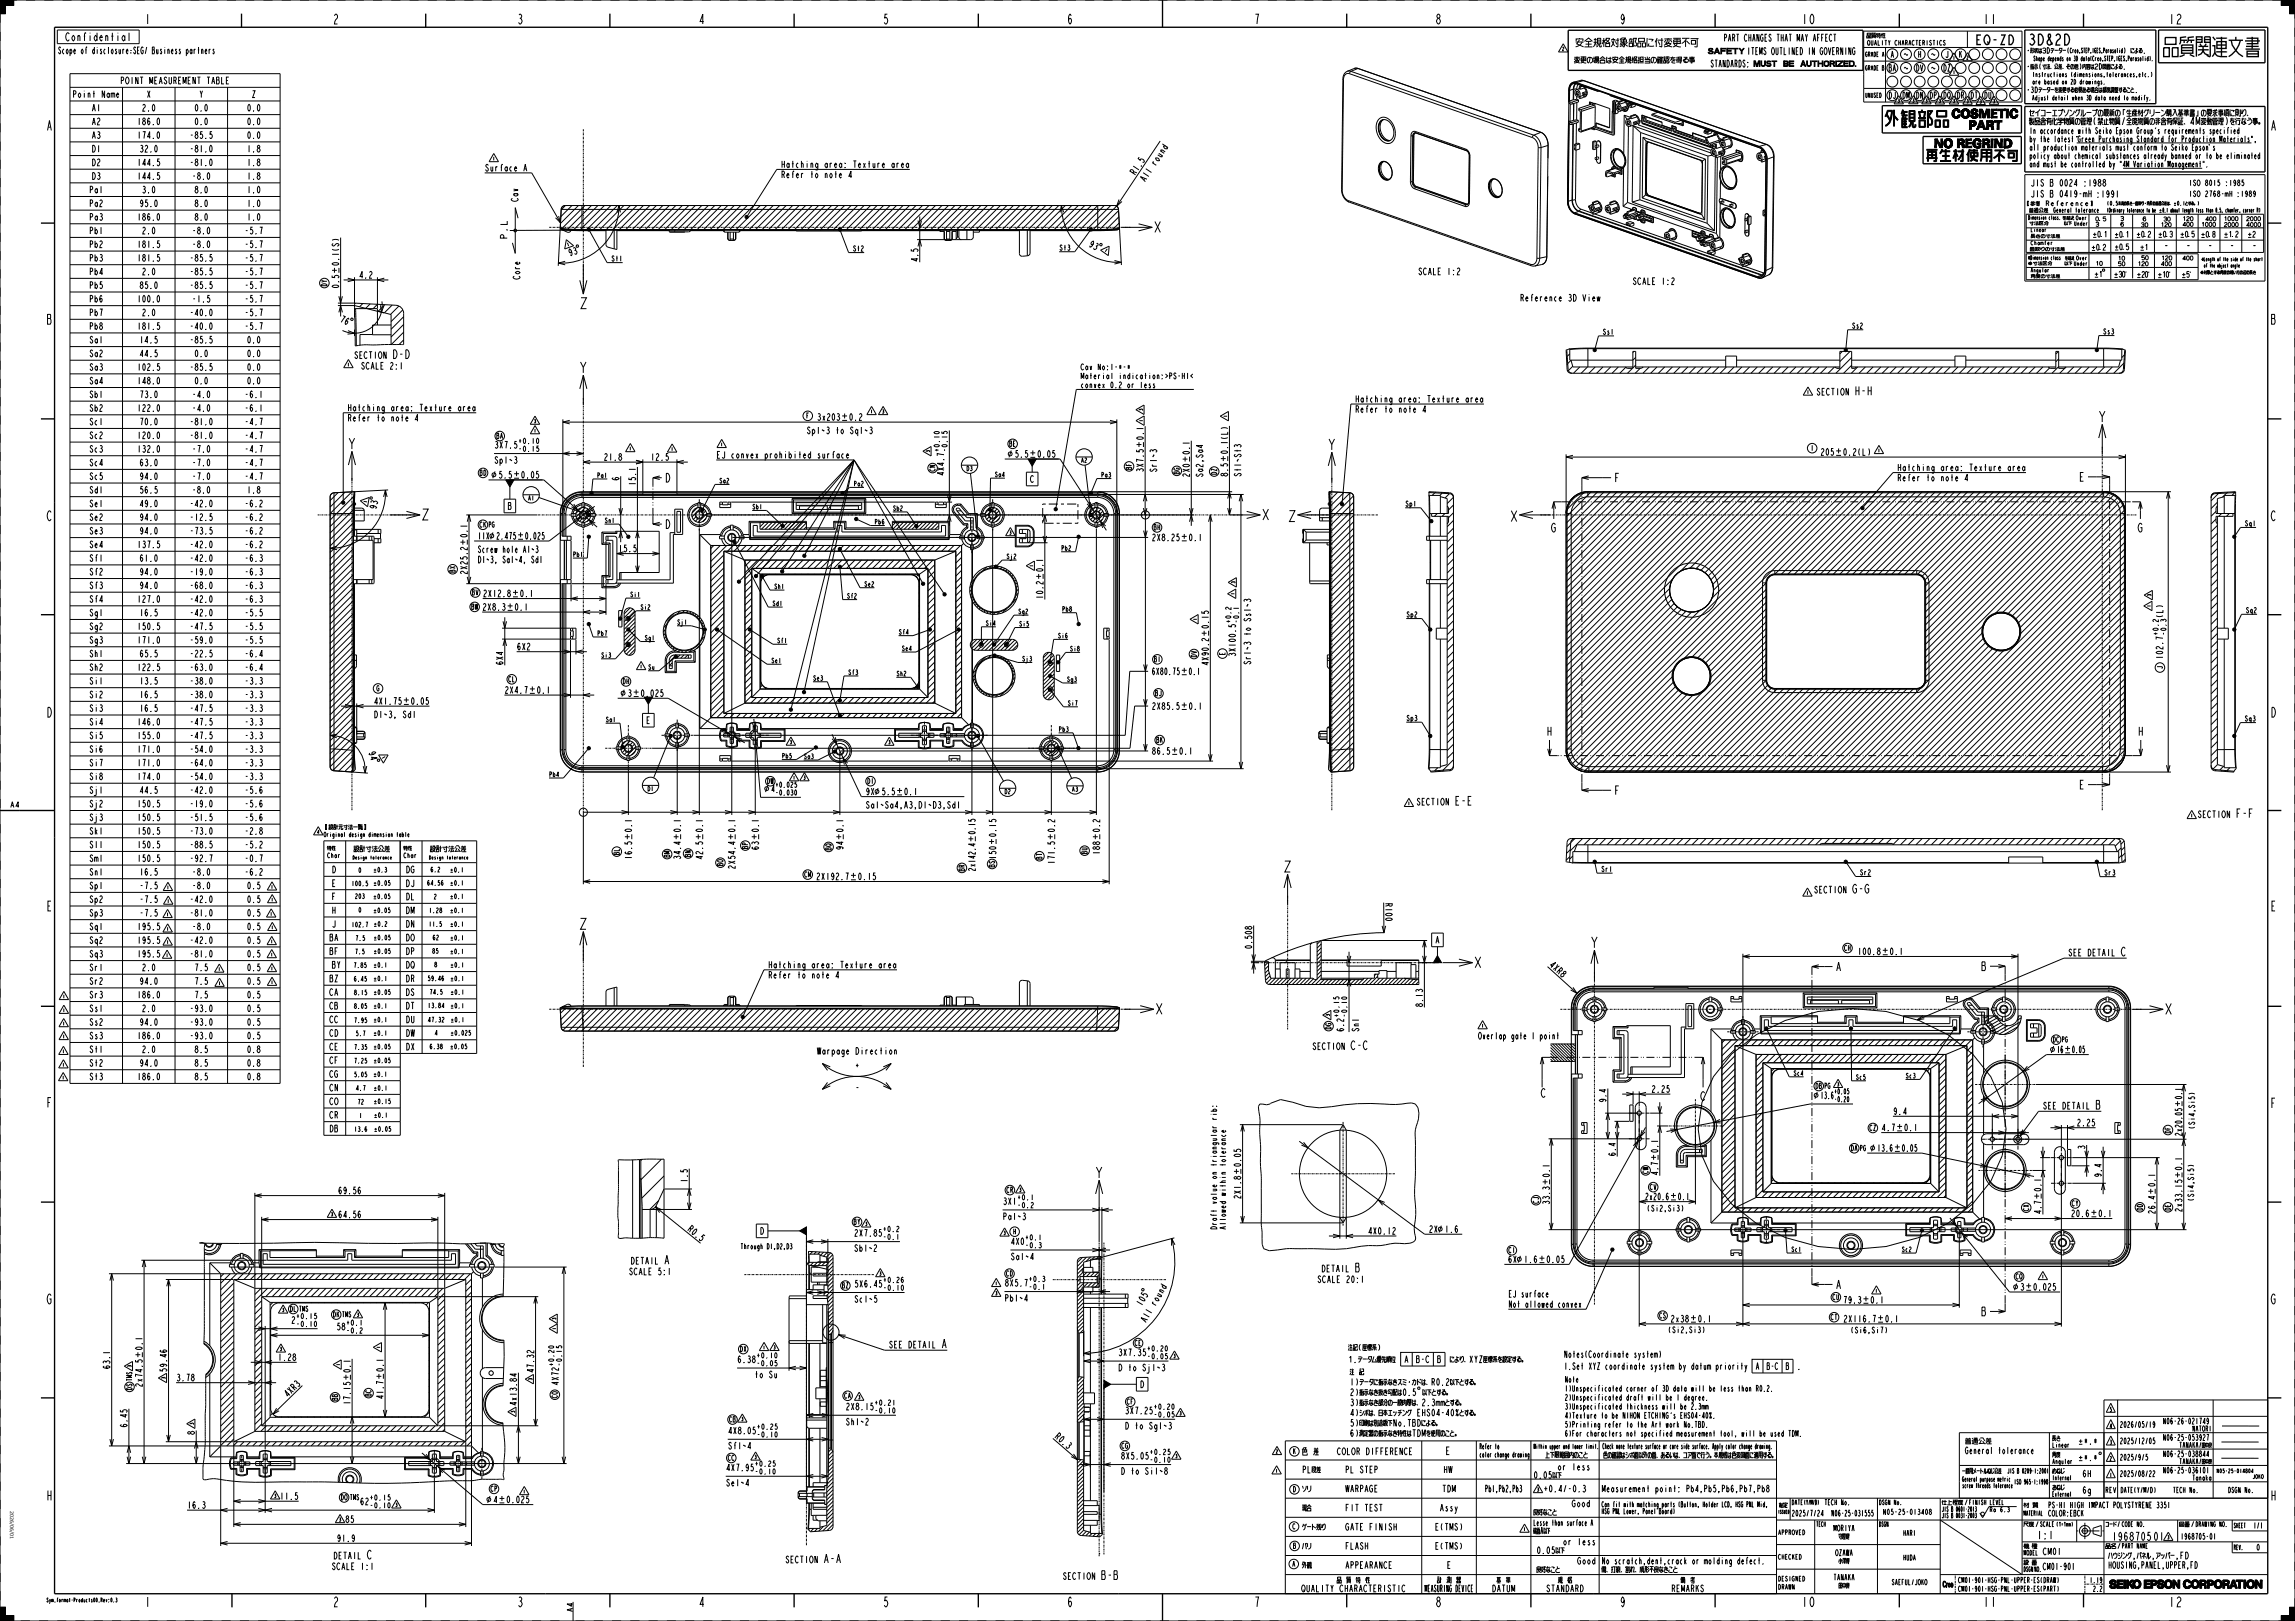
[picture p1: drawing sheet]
<svg xmlns="http://www.w3.org/2000/svg" width="841mm" height="594mm" viewBox="0 0 841 594" stroke-linecap="round" stroke-linejoin="round" font-family="sans-serif">
<defs><g id="words">
<text font-size="10.4" x="792.5" y="21">品質関連文</text>
<g font-size="5.2">
<text x="743" y="16.5">3D&amp;2D</text>
<text x="422.2" y="85.2">X</text>
<text x="211.9" y="113.1">Z</text>
<text x="211.7" y="136.6">Y</text>
<text x="768.4" y="154.7">Y</text>
<text x="126.9" y="164.6">Y</text>
<text x="486" y="164.9">Y</text>
<text x="153.9" y="190.5">Z</text>
<text x="461.8" y="190.5">X</text>
<text x="471.5" y="191.1">Z</text>
<text x="552.8" y="191.1">X</text>
<text x="469.8" y="319.5">Z</text>
<text x="211.7" y="340.5">Z</text>
<text x="582.3" y="347.3">Y</text>
<text x="539.6" y="354.6">X</text>
<text x="422.8" y="371.7">X</text>
<text x="792.7" y="371.7">X</text>
<text x="400.8" y="431.6">Y</text>
</g>
<g font-size="4.7">
<text x="53" y="8.8">1</text>
<text x="122" y="8.8">2</text>
<text x="189.5" y="8.8">3</text>
<text x="256" y="8.8">4</text>
<text x="323.5" y="8.8">5</text>
<text x="391" y="8.8">6</text>
<text x="459.5" y="8.8">7</text>
<text x="526" y="8.8">8</text>
<text x="593.5" y="8.8">9</text>
<text x="660" y="8.8">10</text>
<text x="726.5" y="8.8">11</text>
<text x="794.5" y="8.8">12</text>
<text x="577.3" y="17.3">安全規格対象部品に付変更不可</text>
<text x="17" y="47.8">A</text>
<text x="832" y="47.8">A</text>
<text x="17" y="118.8">B</text>
<text x="832" y="118.8">B</text>
<text x="17" y="190.8">C</text>
<text x="832" y="190.8">C</text>
<text x="17" y="262.8">D</text>
<text x="832" y="262.8">D</text>
<text x="17" y="333.8">E</text>
<text x="832" y="333.8">E</text>
<text x="17" y="405.8">F</text>
<text x="832" y="406">F</text>
<text x="17" y="477.8">G</text>
<text x="832" y="477.8">G</text>
<text x="17" y="549.8">H</text>
<text x="832" y="549.8">H</text>
<text x="53" y="588.8">1</text>
<text x="122" y="588.8">2</text>
<text x="189.5" y="588.8">3</text>
<text x="256" y="588.8">4</text>
<text x="323.5" y="588.8">5</text>
<text x="391" y="588.8">6</text>
<text x="459.5" y="588.8">7</text>
<text x="526" y="588.8">8</text>
<text x="593.5" y="588.8">9</text>
<text x="660" y="588.8">10</text>
<text x="726.5" y="588.8">11</text>
<text x="794.5" y="588.8">12</text>
</g>
<g font-size="4.6">
<text x="723.7" y="16.3">EQ-ZD</text>
<text x="715.1" y="43.2">COSMETIC</text>
<text x="721.4" y="47.4">PART</text>
<text x="708.7" y="54.1">NO REGRIND</text>
<text x="124.2" y="100.5" transform="rotate(-90 124.2 100.5)">±</text>
<text x="308" y="154.1">±</text>
<text x="377" y="167.6">±</text>
<text x="419" y="164.4" transform="rotate(-90 419 164.4)">±</text>
<text x="672.3" y="166.9">±</text>
<text x="435.9" y="169.7" transform="rotate(-90 435.9 169.7)">±</text>
<text x="449.9" y="169.5" transform="rotate(-90 449.9 169.5)">±</text>
<text x="187.8" y="175.2">±</text>
<text x="189.3" y="197.6">±</text>
<text x="171.2" y="200.2" transform="rotate(-90 171.2 200.2)">±</text>
<text x="432.5" y="198.2">±</text>
<text x="382.2" y="212.7" transform="rotate(-90 382.2 212.7)">±</text>
<text x="187.4" y="218.7">±</text>
<text x="185.4" y="223.7">±</text>
<text x="442.9" y="233.5" transform="rotate(-90 442.9 233.5)">±</text>
<text x="432.5" y="247.2">±</text>
<text x="193.6" y="254.1">±</text>
<text x="231.6" y="255.2">±</text>
<text x="147.4" y="258.1">±</text>
<text x="432.5" y="260">±</text>
<text x="429" y="276.4">±</text>
<text x="328.2" y="291.3">±</text>
<text x="231.5" y="308.1" transform="rotate(-90 231.5 308.1)">±</text>
<text x="249.4" y="308.1" transform="rotate(-90 249.4 308.1)">±</text>
<text x="257.5" y="308.1" transform="rotate(-90 257.5 308.1)">±</text>
<text x="269.4" y="308.1" transform="rotate(-90 269.4 308.1)">±</text>
<text x="278" y="308.1" transform="rotate(-90 278 308.1)">±</text>
<text x="309" y="308.1" transform="rotate(-90 309 308.1)">±</text>
<text x="357.4" y="308.9" transform="rotate(-90 357.4 308.9)">±</text>
<text x="365" y="309.9" transform="rotate(-90 365 309.9)">±</text>
<text x="386.5" y="308.1" transform="rotate(-90 386.5 308.1)">±</text>
<text x="403" y="308.1" transform="rotate(-90 403 308.1)">±</text>
<text x="311.2" y="322.4">±</text>
<text x="689.3" y="349.9">±</text>
<text x="756.2" y="385.8">±</text>
<text x="799.6" y="405.9" transform="rotate(-90 799.6 405.9)">±</text>
<text x="694.6" y="414.4">±</text>
<text x="607.6" y="425.6" transform="rotate(-90 607.6 425.6)">±</text>
<text x="693.8" y="421.9">±</text>
<text x="454.7" y="430.7" transform="rotate(-90 454.7 430.7)">±</text>
<text x="567.8" y="434.6" transform="rotate(-90 567.8 434.6)">±</text>
<text x="799.6" y="432" transform="rotate(-90 799.6 432)">±</text>
<text x="611.7" y="439.7">±</text>
<text x="748" y="439.8" transform="rotate(-90 748 439.8)">±</text>
<text x="789.8" y="438" transform="rotate(-90 789.8 438)">±</text>
<text x="765.8" y="445.9">±</text>
<text x="563.6" y="462.7">±</text>
<text x="741.9" y="472.8">±</text>
<text x="682.3" y="477.6">±</text>
<text x="619.1" y="484.5">±</text>
<text x="687.7" y="484.5">±</text>
<text x="52.2" y="497.9" transform="rotate(-90 52.2 497.9)">±</text>
<text x="128.4" y="506.2" transform="rotate(-90 128.4 506.2)">±</text>
<text x="140.5" y="505.8" transform="rotate(-90 140.5 505.8)">±</text>
<text x="182.4" y="550.7">±</text>
</g>
<g font-size="4.2">
<text x="143.6" y="131.4">D-D</text>
<text x="679.2" y="144.8">H-H</text>
<text x="533.3" y="295">E-E</text>
<text x="819.7" y="299.6">F-F</text>
<text x="678.7" y="327.3">G-G</text>
<text x="777.1" y="350.3">C</text>
<text x="495" y="384.6">C-C</text>
<text x="767.8" y="406.4">B</text>
<text x="243" y="463.2">A</text>
<text x="496.3" y="466.1">B</text>
<text x="344.9" y="494">A</text>
<text x="134.2" y="571.3">C</text>
<text x="301.7" y="572.7">A-A</text>
<text x="403.6" y="578.8">B-B</text>
</g>
<g font-size="3.9">
<text x="23.8" y="15">Confidential</text>
<text x="474.4" y="533.3">色　差</text>
<text x="746.3" y="564">1:1</text>
<text x="773.8" y="564.5">196870501</text>
</g>
<g font-size="3.6">
<text x="743.5" y="42.7">セイコーエプソングループの最新の「生産材グリーン購入</text>
<text x="743.5" y="45.8">製品含有化学物質の管理(禁止物質/全廃物質の非含有保証</text>
<text x="529.6" y="533">E</text>
</g>
<g font-size="3.4">
<text x="631.6" y="15.1">PART CHANGES THAT MAY AFFECT</text>
<text x="576.7" y="23.2">変更の場合は安全規格担当の確認を得る事</text>
<text x="640.1" y="20">ITEMS OUTLINED IN GOVERNING</text>
<text x="626.7" y="24.6">STANDARDS:</text>
<text x="793.2" y="91.3">－</text>
<text x="801.3" y="91.3">－</text>
<text x="809.3" y="91.3">－</text>
<text x="817.3" y="91.3">－</text>
<text x="825.5" y="91.3">－</text>
</g>
<g font-size="3.3">
<text x="21.2" y="19.7">Scope of disclosure：</text>
<text x="48.7" y="19.7">SEG/ Business partners</text>
<text x="26.8" y="35.8">Point Name</text>
<text x="41.7" y="30.8">POINT MEASUREMENT TABLE</text>
<text x="53.4" y="35.8">X</text>
<text x="72.7" y="35.8">Y</text>
<text x="92.1" y="35.8">Z</text>
<text x="33.2" y="40.8">A1</text>
<text x="52.2" y="40.8">2.0</text>
<text x="71.4" y="40.8">0.0</text>
<text x="90.7" y="40.8">0.0</text>
<text x="33.2" y="45.8">A2</text>
<text x="50.2" y="45.8">186.0</text>
<text x="71.4" y="45.8">0.0</text>
<text x="90.7" y="45.8">0.0</text>
<text x="33.2" y="50.8">A3</text>
<text x="50.2" y="50.8">174.0</text>
<text x="69.9" y="50.8">-85.5</text>
<text x="90.7" y="50.8">0.0</text>
<text x="33.2" y="55.8">D1</text>
<text x="51.2" y="55.8">32.0</text>
<text x="69.9" y="55.8">-81.0</text>
<text x="90.7" y="55.8">1.8</text>
<text x="33.2" y="60.8">D2</text>
<text x="33.2" y="65.8">D3</text>
<text x="50.2" y="60.8">144.5</text>
<text x="50.2" y="65.8">144.5</text>
<text x="69.9" y="60.8">-81.0</text>
<text x="70.9" y="65.8">-8.0</text>
<text x="90.7" y="60.8">1.8</text>
<text x="90.7" y="65.8">1.8</text>
<text x="177.6" y="62.7">Surface A</text>
<text x="286.1" y="61.5">Hatching area: Texture area</text>
<text x="286.1" y="65.2">Refer to note 4</text>
<text x="415.9" y="64.4" transform="rotate(-56 415.9 64.4)">R1.5</text>
<text x="32.5" y="70.8">Pa1</text>
<text x="52.2" y="70.8">3.0</text>
<text x="71.4" y="70.8">8.0</text>
<text x="90.7" y="70.8">1.0</text>
<text x="419.5" y="66.9" transform="rotate(-56 419.5 66.9)">All round</text>
<text x="744" y="68.3">JIS B 0024 :1988</text>
<text x="32.5" y="75.8">Pa2</text>
<text x="51.2" y="75.8">95.0</text>
<text x="71.4" y="75.8">8.0</text>
<text x="90.7" y="75.8">1.0</text>
<text x="189.9" y="74" transform="rotate(-90 189.9 74)">Cav</text>
<text x="744" y="72.3">JIS B 0419-m H:1991</text>
<text x="32.5" y="80.8">Pa3</text>
<text x="50.2" y="80.8">186.0</text>
<text x="71.4" y="80.8">8.0</text>
<text x="90.7" y="80.8">1.0</text>
<text x="32.4" y="85.8">Pb1</text>
<text x="52.2" y="85.8">2.0</text>
<text x="70.9" y="85.8">-8.0</text>
<text x="90.2" y="85.8">-5.7</text>
<text x="185.9" y="87.9" transform="rotate(-90 185.9 87.9)">P.L</text>
<text x="32.4" y="90.8">Pb2</text>
<text x="32.4" y="95.8">Pb3</text>
<text x="50.2" y="90.8">181.5</text>
<text x="50.2" y="95.8">181.5</text>
<text x="69.9" y="95.8">-85.5</text>
<text x="70.9" y="90.8">-8.0</text>
<text x="90.2" y="90.8">-5.7</text>
<text x="90.2" y="95.8">-5.7</text>
<text x="208.6" y="93.9" transform="rotate(-17 208.6 93.9)">93°</text>
<text x="32.4" y="100.8">Pb4</text>
<text x="52.2" y="100.8">2.0</text>
<text x="69.9" y="100.8">-85.5</text>
<text x="90.2" y="100.8">-5.7</text>
<text x="131.5" y="102">4.2</text>
<text x="336.4" y="96.1" transform="rotate(-90 336.4 96.1)">4.5</text>
<text x="519.7" y="100.7">SCALE 1:2</text>
<text x="32.4" y="105.8">Pb5</text>
<text x="51.2" y="105.8">85.0</text>
<text x="69.9" y="105.8">-85.5</text>
<text x="90.2" y="105.8">-5.7</text>
<text x="124.2" y="105.8" transform="rotate(-90 124.2 105.8)">0.5</text>
<text x="190.5" y="102.5" transform="rotate(-90 190.5 102.5)">Core</text>
<text x="598.2" y="104.3">SCALE 1:2</text>
<text x="32.4" y="110.8">Pb6</text>
<text x="50.2" y="110.8">100.0</text>
<text x="70.9" y="110.8">-1.5</text>
<text x="90.2" y="110.8">-5.7</text>
<text x="556.9" y="110.4">Reference 3D View</text>
<text x="32.4" y="115.8">Pb7</text>
<text x="52.2" y="115.8">2.0</text>
<text x="69.9" y="115.8">-40.0</text>
<text x="90.2" y="115.8">-5.7</text>
<text x="32.4" y="120.8">Pb8</text>
<text x="32.6" y="125.8">Sa1</text>
<text x="50.2" y="120.8">181.5</text>
<text x="51.2" y="125.8">14.5</text>
<text x="69.9" y="120.8">-40.0</text>
<text x="69.9" y="125.8">-85.5</text>
<text x="90.2" y="120.8">-5.7</text>
<text x="90.7" y="125.8">0.0</text>
<text x="32.6" y="130.8">Sa2</text>
<text x="51.2" y="130.8">44.5</text>
<text x="71.4" y="130.8">0.0</text>
<text x="90.7" y="130.8">0.0</text>
<text x="129.7" y="131.4">SECTION</text>
<text x="32.6" y="135.8">Sa3</text>
<text x="50.2" y="135.8">102.5</text>
<text x="69.9" y="135.8">-85.5</text>
<text x="90.7" y="135.8">0.0</text>
<text x="132.2" y="135.3">SCALE 2:1</text>
<text x="32.6" y="140.8">Sa4</text>
<text x="50.2" y="140.8">148.0</text>
<text x="71.4" y="140.8">0.0</text>
<text x="90.7" y="140.8">0.0</text>
<text x="32.5" y="145.8">Sb1</text>
<text x="51.2" y="145.8">73.0</text>
<text x="70.9" y="145.8">-4.0</text>
<text x="90.2" y="145.8">-6.1</text>
<text x="496.5" y="147.4">Hatching area: Texture area</text>
<text x="665.5" y="144.8">SECTION</text>
<text x="32.5" y="150.8">Sb2</text>
<text x="32.7" y="155.8">Sc1</text>
<text x="50.2" y="150.8">122.0</text>
<text x="51.2" y="155.8">70.0</text>
<text x="69.9" y="155.8">-81.0</text>
<text x="70.9" y="150.8">-4.0</text>
<text x="90.2" y="150.8">-6.1</text>
<text x="90.2" y="155.8">-4.7</text>
<text x="127.3" y="150.6">Hatching area: Texture area</text>
<text x="127.3" y="154.4">Refer to note 4</text>
<text x="299.3" y="154.1">3x203</text>
<text x="311" y="154.1">0.2</text>
<text x="496.5" y="151.2">Refer to note 4</text>
<text x="32.7" y="160.8">Sc2</text>
<text x="50.2" y="160.8">120.0</text>
<text x="69.9" y="160.8">-81.0</text>
<text x="90.2" y="160.8">-4.7</text>
<text x="295.5" y="159">Sp1̃3 to Sq1̃3</text>
<text x="419" y="161.4" transform="rotate(-90 419 161.4)">0.1</text>
<text x="449.9" y="161.3" transform="rotate(-90 449.9 161.3)">(L)</text>
<text x="32.7" y="165.8">Sc3</text>
<text x="50.2" y="165.8">132.0</text>
<text x="70.9" y="165.8">-7.0</text>
<text x="90.2" y="165.8">-4.7</text>
<text x="181" y="164.3">3X7.5</text>
<text x="262.5" y="167.9">EJ convex prohibited surface</text>
<text x="371.7" y="167.6">5.5</text>
<text x="435.9" y="166.7" transform="rotate(-90 435.9 166.7)">0.1</text>
<text x="449.9" y="166.6" transform="rotate(-90 449.9 166.6)">0.1</text>
<text x="667" y="166.9">205</text>
<text x="675.2" y="166.9">0.2(L)</text>
<text x="32.7" y="170.8">Sc4</text>
<text x="51.2" y="170.8">63.0</text>
<text x="70.9" y="170.8">-7.0</text>
<text x="90.2" y="170.8">-4.7</text>
<text x="181" y="169.8">Sp1̃3</text>
<text x="221.2" y="168.7">21.8</text>
<text x="238.3" y="168.7">12.5</text>
<text x="419" y="173.1" transform="rotate(-90 419 173.1)">3X7.5</text>
<text x="423.9" y="173.1" transform="rotate(-90 423.9 173.1)">Sr1̃3</text>
<text x="695.2" y="172.5">Hatching area: Texture area</text>
<text x="32.7" y="175.8">Sc5</text>
<text x="51.2" y="175.8">94.0</text>
<text x="70.9" y="175.8">-7.0</text>
<text x="90.2" y="175.8">-4.7</text>
<text x="182.6" y="175.2">5.5</text>
<text x="226.8" y="176.3" transform="rotate(-90 226.8 176.3)">6</text>
<text x="233" y="178.1" transform="rotate(-90 233 178.1)">15.1</text>
<text x="345.9" y="174.5" transform="rotate(-90 345.9 174.5)">4X4.7</text>
<text x="377.4" y="176.8">C</text>
<text x="435.9" y="175" transform="rotate(-90 435.9 175)">2X0</text>
<text x="440.8" y="175" transform="rotate(-90 440.8 175)">Sa2,Sa4</text>
<text x="449.9" y="174.8" transform="rotate(-90 449.9 174.8)">8.5</text>
<text x="454.8" y="174.8" transform="rotate(-90 454.8 174.8)">St1̃St3</text>
<text x="695.2" y="176.3">Refer to note 4</text>
<text x="32.5" y="180.8">Sd1</text>
<text x="32.6" y="185.8">Se1</text>
<text x="51.2" y="180.8">56.5</text>
<text x="51.2" y="185.8">49.0</text>
<text x="69.9" y="185.8">-42.0</text>
<text x="70.9" y="180.8">-8.0</text>
<text x="90.2" y="185.8">-6.2</text>
<text x="90.7" y="180.8">1.8</text>
<text x="32.6" y="190.8">Se2</text>
<text x="51.2" y="190.8">94.0</text>
<text x="69.9" y="190.8">-12.5</text>
<text x="90.2" y="190.8">-6.2</text>
<text x="186" y="186.7">B</text>
<text x="32.6" y="195.8">Se3</text>
<text x="51.2" y="195.8">94.0</text>
<text x="69.9" y="195.8">-73.5</text>
<text x="90.2" y="195.8">-6.2</text>
<text x="171.2" y="197.2" transform="rotate(-90 171.2 197.2)">0.1</text>
<text x="175" y="197.6">11X 2.475</text>
<text x="192.3" y="197.6">0.025</text>
<text x="32.6" y="200.8">Se4</text>
<text x="50.2" y="200.8">137.5</text>
<text x="69.9" y="200.8">-42.0</text>
<text x="90.2" y="200.8">-6.2</text>
<text x="175" y="202.5">Screw hole A1̃3</text>
<text x="226.5" y="202.2">15.5</text>
<text x="422" y="198.2">2X8.25</text>
<text x="435.5" y="198.2">0.1</text>
<text x="32.9" y="205.8">Sf1</text>
<text x="51.2" y="205.8">61.0</text>
<text x="69.9" y="205.8">-42.0</text>
<text x="90.2" y="205.8">-6.3</text>
<text x="175" y="206.3">D1̃3, Sa1̃4, Sd1</text>
<text x="382.2" y="209.7" transform="rotate(-90 382.2 209.7)">0.1</text>
<text x="32.9" y="210.8">Sf2</text>
<text x="32.9" y="215.8">Sf3</text>
<text x="51.2" y="210.8">94.0</text>
<text x="51.2" y="215.8">94.0</text>
<text x="69.9" y="210.8">-19.0</text>
<text x="69.9" y="215.8">-68.0</text>
<text x="90.2" y="210.8">-6.3</text>
<text x="90.2" y="215.8">-6.3</text>
<text x="171.2" y="210.7" transform="rotate(-90 171.2 210.7)">2X25.2</text>
<text x="32.9" y="220.8">Sf4</text>
<text x="50.2" y="220.8">127.0</text>
<text x="69.9" y="220.8">-42.0</text>
<text x="90.2" y="220.8">-6.3</text>
<text x="176.9" y="218.7">2X12.8</text>
<text x="190.4" y="218.7">0.1</text>
<text x="382.2" y="219.7" transform="rotate(-90 382.2 219.7)">10.2</text>
<text x="32.5" y="225.8">Sg1</text>
<text x="51.2" y="225.8">16.5</text>
<text x="69.9" y="225.8">-42.0</text>
<text x="90.2" y="225.8">-5.5</text>
<text x="176.7" y="223.7">2X8.3</text>
<text x="188.4" y="223.7">0.1</text>
<text x="792.6" y="226.6" transform="rotate(-90 792.6 226.6)">(L)</text>
<text x="32.5" y="230.8">Sg2</text>
<text x="50.2" y="230.8">150.5</text>
<text x="69.9" y="230.8">-47.5</text>
<text x="90.2" y="230.8">-5.5</text>
<text x="32.5" y="235.8">Sg3</text>
<text x="50.2" y="235.8">171.0</text>
<text x="69.9" y="235.8">-59.0</text>
<text x="90.2" y="235.8">-5.5</text>
<text x="189.3" y="238.2">6X2</text>
<text x="32.5" y="240.8">Sh1</text>
<text x="32.5" y="245.8">Sh2</text>
<text x="50.2" y="245.8">122.5</text>
<text x="51.2" y="240.8">65.5</text>
<text x="69.9" y="240.8">-22.5</text>
<text x="69.9" y="245.8">-63.0</text>
<text x="90.2" y="240.8">-6.4</text>
<text x="90.2" y="245.8">-6.4</text>
<text x="184.4" y="243.8" transform="rotate(-90 184.4 243.8)">6X4</text>
<text x="442.9" y="244" transform="rotate(-90 442.9 244)">4X90.2</text>
<text x="452.8" y="240.8" transform="rotate(-90 452.8 240.8)">3X100.5</text>
<text x="458.4" y="243.7" transform="rotate(-90 458.4 243.7)">Sr1̃3 to Ss1̃3</text>
<text x="792.6" y="241.8" transform="rotate(-90 792.6 241.8)">102.7</text>
<text x="33" y="250.8">Si1</text>
<text x="51.2" y="250.8">13.5</text>
<text x="69.9" y="250.8">-38.0</text>
<text x="90.2" y="250.8">-3.3</text>
<text x="422" y="247.2">6X80.75</text>
<text x="435.5" y="247.2">0.1</text>
<text x="33" y="255.8">Si2</text>
<text x="51.2" y="255.8">16.5</text>
<text x="69.9" y="255.8">-38.0</text>
<text x="90.2" y="255.8">-3.3</text>
<text x="184.8" y="254.1">2X4.7</text>
<text x="196.6" y="254.1">0.1</text>
<text x="229.9" y="255.2">3</text>
<text x="234.6" y="255.2">0.025</text>
<text x="33" y="260.8">Si3</text>
<text x="51.2" y="260.8">16.5</text>
<text x="69.9" y="260.8">-47.5</text>
<text x="90.2" y="260.8">-3.3</text>
<text x="136.9" y="258.1">4X1.75</text>
<text x="136.9" y="263">D1̃3, Sd1</text>
<text x="422" y="260">2X85.5</text>
<text x="435.5" y="260">0.1</text>
<text x="33" y="265.8">Si4</text>
<text x="50.2" y="265.8">146.0</text>
<text x="69.9" y="265.8">-47.5</text>
<text x="90.2" y="265.8">-3.3</text>
<text x="236.7" y="265.2">E</text>
<text x="33" y="270.8">Si5</text>
<text x="33" y="275.8">Si6</text>
<text x="50.2" y="270.8">155.0</text>
<text x="50.2" y="275.8">171.0</text>
<text x="69.9" y="270.8">-47.5</text>
<text x="69.9" y="275.8">-54.0</text>
<text x="90.2" y="270.8">-3.3</text>
<text x="90.2" y="275.8">-3.3</text>
<text x="33" y="280.8">Si7</text>
<text x="50.2" y="280.8">171.0</text>
<text x="69.9" y="280.8">-64.0</text>
<text x="90.2" y="280.8">-3.3</text>
<text x="422" y="276.4">86.5</text>
<text x="432" y="276.4">0.1</text>
<text x="33" y="285.8">Si8</text>
<text x="50.2" y="285.8">174.0</text>
<text x="69.9" y="285.8">-54.0</text>
<text x="90.2" y="285.8">-3.3</text>
<text x="33" y="290.8">Sj1</text>
<text x="51.2" y="290.8">44.5</text>
<text x="69.9" y="290.8">-42.0</text>
<text x="90.2" y="290.8">-5.6</text>
<text x="282.5" y="290.2">4</text>
<text x="317.1" y="291.3">9X 5.5</text>
<text x="331.1" y="291.3">0.1</text>
<text x="33" y="295.8">Sj2</text>
<text x="50.2" y="295.8">150.5</text>
<text x="69.9" y="295.8">-19.0</text>
<text x="90.2" y="295.8">-5.6</text>
<text x="317.1" y="296.2">Sa1̃Sa4,A3,D1̃D3,Sd1</text>
<text x="518.9" y="295">SECTION</text>
<text x="805.2" y="299.6">SECTION</text>
<text x="32.5" y="305.8">Sk1</text>
<text x="33" y="300.8">Sj3</text>
<text x="50.2" y="300.8">150.5</text>
<text x="50.2" y="305.8">150.5</text>
<text x="69.9" y="300.8">-51.5</text>
<text x="69.9" y="305.8">-73.0</text>
<text x="90.2" y="300.8">-5.6</text>
<text x="90.2" y="305.8">-2.8</text>
<text x="231.5" y="305.1" transform="rotate(-90 231.5 305.1)">0.1</text>
<text x="249.4" y="305.1" transform="rotate(-90 249.4 305.1)">0.1</text>
<text x="257.5" y="305.1" transform="rotate(-90 257.5 305.1)">0.1</text>
<text x="269.4" y="305.1" transform="rotate(-90 269.4 305.1)">0.1</text>
<text x="278" y="305.1" transform="rotate(-90 278 305.1)">0.1</text>
<text x="309" y="305.1" transform="rotate(-90 309 305.1)">0.1</text>
<text x="357.4" y="305.9" transform="rotate(-90 357.4 305.9)">0.15</text>
<text x="386.5" y="305.1" transform="rotate(-90 386.5 305.1)">0.2</text>
<text x="403" y="305.1" transform="rotate(-90 403 305.1)">0.2</text>
<text x="33" y="310.8">Sl1</text>
<text x="50.2" y="310.8">150.5</text>
<text x="69.9" y="310.8">-88.5</text>
<text x="90.2" y="310.8">-5.2</text>
<text x="278" y="311.6" transform="rotate(-90 278 311.6)">63</text>
<text x="309" y="311.6" transform="rotate(-90 309 311.6)">94</text>
<text x="32" y="315.8">Sm1</text>
<text x="50.2" y="315.8">150.5</text>
<text x="69.9" y="315.8">-92.7</text>
<text x="90.2" y="315.8">-0.7</text>
<text x="129.5" y="312.3">設計寸法公差</text>
<text x="157.5" y="312.3">設計寸法公差</text>
<text x="231.5" y="315.1" transform="rotate(-90 231.5 315.1)">16.5</text>
<text x="249.4" y="315.1" transform="rotate(-90 249.4 315.1)">34.4</text>
<text x="257.5" y="315.1" transform="rotate(-90 257.5 315.1)">42.5</text>
<text x="365" y="315.1" transform="rotate(-90 365 315.1)">150</text>
<text x="386.5" y="316.9" transform="rotate(-90 386.5 316.9)">171.5</text>
<text x="403" y="313.4" transform="rotate(-90 403 313.4)">188</text>
<text x="32.5" y="320.8">Sn1</text>
<text x="51.2" y="320.8">16.5</text>
<text x="70.9" y="320.8">-8.0</text>
<text x="90.2" y="320.8">-6.2</text>
<text x="121.5" y="319.9">D</text>
<text x="148.6" y="319.9">DG</text>
<text x="269.4" y="318.6" transform="rotate(-90 269.4 318.6)">2X54.4</text>
<text x="299" y="322.4">2X192.7</text>
<text x="357.4" y="319.4" transform="rotate(-90 357.4 319.4)">2x142.4</text>
<text x="32.5" y="325.8">Sp1</text>
<text x="51.7" y="325.8">-7.5</text>
<text x="70.9" y="325.8">-8.0</text>
<text x="90.7" y="325.8">0.5</text>
<text x="121.5" y="329.8">F</text>
<text x="121.5" y="324.9">E</text>
<text x="148.6" y="324.9">DJ</text>
<text x="148.6" y="329.8">DL</text>
<text x="664.6" y="327.3">SECTION</text>
<text x="32.5" y="330.8">Sp2</text>
<text x="32.5" y="335.8">Sp3</text>
<text x="51.7" y="330.8">-7.5</text>
<text x="51.7" y="335.8">-7.5</text>
<text x="69.9" y="330.8">-42.0</text>
<text x="69.9" y="335.8">-81.0</text>
<text x="90.7" y="330.8">0.5</text>
<text x="90.7" y="335.8">0.5</text>
<text x="121.5" y="334.8">H</text>
<text x="148.6" y="334.8">DM</text>
<text x="507.7" y="330.8" transform="rotate(90 507.7 330.8)">R100</text>
<text x="32.5" y="340.8">Sq1</text>
<text x="50.2" y="340.8">195.5</text>
<text x="70.9" y="340.8">-8.0</text>
<text x="90.7" y="340.8">0.5</text>
<text x="121.5" y="339.8">J</text>
<text x="148.6" y="339.8">DN</text>
<text x="32.5" y="345.8">Sq2</text>
<text x="50.2" y="345.8">195.5</text>
<text x="69.9" y="345.8">-42.0</text>
<text x="90.7" y="345.8">0.5</text>
<text x="120.6" y="344.8">BA</text>
<text x="148.6" y="344.8">DO</text>
<text x="458.8" y="347.9" transform="rotate(-90 458.8 347.9)">0.508</text>
<text x="525.9" y="345.7">A</text>
<text x="32.5" y="350.8">Sq3</text>
<text x="50.2" y="350.8">195.5</text>
<text x="69.9" y="350.8">-81.0</text>
<text x="90.7" y="350.8">0.5</text>
<text x="120.6" y="349.8">BF</text>
<text x="148.6" y="349.8">DP</text>
<text x="680.6" y="349.9">100.8</text>
<text x="692.3" y="349.9">0.1</text>
<text x="757.8" y="350.3">SEE DETAIL</text>
<text x="32.8" y="355.8">Sr1</text>
<text x="52.2" y="355.8">2.0</text>
<text x="71.4" y="355.8">7.5</text>
<text x="90.7" y="355.8">0.5</text>
<text x="120.6" y="359.8">BZ</text>
<text x="120.6" y="354.8">BY</text>
<text x="148.6" y="354.8">DQ</text>
<text x="148.6" y="359.8">DR</text>
<text x="281.4" y="354.8">Hatching area: Texture area</text>
<text x="281.4" y="358.5">Refer to note 4</text>
<text x="32.8" y="360.8">Sr2</text>
<text x="32.8" y="365.8">Sr3</text>
<text x="50.2" y="365.8">186.0</text>
<text x="51.2" y="360.8">94.0</text>
<text x="71.4" y="360.8">7.5</text>
<text x="71.4" y="365.8">7.5</text>
<text x="90.7" y="360.8">0.5</text>
<text x="90.7" y="365.8">0.5</text>
<text x="120.6" y="364.8">CA</text>
<text x="148.6" y="364.8">DS</text>
<text x="32.7" y="370.8">Ss1</text>
<text x="52.2" y="370.8">2.0</text>
<text x="69.9" y="370.8">-93.0</text>
<text x="90.7" y="370.8">0.5</text>
<text x="120.6" y="369.8">CB</text>
<text x="148.6" y="369.8">DT</text>
<text x="521.3" y="369.2" transform="rotate(-90 521.3 369.2)">8.13</text>
<text x="32.7" y="375.8">Ss2</text>
<text x="51.2" y="375.8">94.0</text>
<text x="69.9" y="375.8">-93.0</text>
<text x="90.7" y="375.8">0.5</text>
<text x="120.6" y="374.8">CC</text>
<text x="148.6" y="374.8">DU</text>
<text x="32.7" y="380.8">Ss3</text>
<text x="50.2" y="380.8">186.0</text>
<text x="69.9" y="380.8">-93.0</text>
<text x="90.7" y="380.8">0.5</text>
<text x="120.6" y="379.8">CD</text>
<text x="148.6" y="379.8">DW</text>
<text x="492.4" y="378.2" transform="rotate(-90 492.4 378.2)">6.2</text>
<text x="498" y="378.2" transform="rotate(-90 498 378.2)">Sn1</text>
<text x="541.6" y="380.8">Overlap gate 1 point</text>
<text x="32.9" y="385.8">St1</text>
<text x="52.2" y="385.8">2.0</text>
<text x="71.4" y="385.8">8.5</text>
<text x="90.7" y="385.8">0.8</text>
<text x="120.6" y="384.8">CE</text>
<text x="120.6" y="389.8">CF</text>
<text x="148.6" y="384.8">DX</text>
<text x="299.3" y="386.4">Warpage Direction</text>
<text x="480.8" y="384.6">SECTION</text>
<text x="753.7" y="385.8">16</text>
<text x="759.2" y="385.8">0.05</text>
<text x="32.9" y="390.8">St2</text>
<text x="32.9" y="395.8">St3</text>
<text x="50.2" y="395.8">186.0</text>
<text x="51.2" y="390.8">94.0</text>
<text x="71.4" y="395.8">8.5</text>
<text x="71.4" y="390.8">8.5</text>
<text x="90.7" y="395.8">0.8</text>
<text x="90.7" y="390.8">0.8</text>
<text x="120.6" y="394.8">CG</text>
<text x="120.6" y="399.8">CN</text>
<text x="605.1" y="400.3">2.25</text>
<text x="120.6" y="404.8">CO</text>
<text x="588.6" y="404.1" transform="rotate(-90 588.6 404.1)">9.4</text>
<text x="667.1" y="402.6">13.6</text>
<text x="748.5" y="406.4">SEE DETAIL</text>
<text x="799.6" y="402.9" transform="rotate(-90 799.6 402.9)">0.1</text>
<text x="120.6" y="409.8">CR</text>
<text x="693.7" y="408.4">9.4</text>
<text x="760.9" y="412.6">2.25</text>
<text x="120.6" y="414.8">DB</text>
<text x="689.4" y="414.4">4.7</text>
<text x="697.6" y="414.4">0.1</text>
<text x="799.6" y="416.4" transform="rotate(-90 799.6 416.4)">2x20.05</text>
<text x="592" y="423.8" transform="rotate(-90 592 423.8)">6.4</text>
<text x="607.6" y="422.6" transform="rotate(-90 607.6 422.6)">0.1</text>
<text x="687.8" y="421.9">13.6</text>
<text x="696.8" y="421.9">0.05</text>
<text x="764" y="421.3" transform="rotate(-90 764 421.3)">3</text>
<text x="567.8" y="431.6" transform="rotate(-90 567.8 431.6)">0.1</text>
<text x="607.6" y="430.8" transform="rotate(-90 607.6 430.8)">4.7</text>
<text x="770.1" y="431.5" transform="rotate(-90 770.1 431.5)">9.4</text>
<text x="799.6" y="429" transform="rotate(-90 799.6 429)">0.1</text>
<text x="123.8" y="437.5">69.56</text>
<text x="251.9" y="433.5" transform="rotate(-90 251.9 433.5)">1.5</text>
<text x="748" y="436.8" transform="rotate(-90 748 436.8)">0.1</text>
<text x="789.8" y="435" transform="rotate(-90 789.8 435)">0.1</text>
<text x="367.4" y="441.4">3X1</text>
<text x="454.7" y="439.5" transform="rotate(-90 454.7 439.5)">2X1.8</text>
<text x="567.8" y="441.6" transform="rotate(-90 567.8 441.6)">33.3</text>
<text x="602.7" y="439.7">2x20.6</text>
<text x="614.7" y="439.7">0.1</text>
<text x="123.8" y="446.3">64.56</text>
<text x="367.4" y="447">Pa1̃3</text>
<text x="748" y="445" transform="rotate(-90 748 445)">4.7</text>
<text x="758.8" y="445.9">20.6</text>
<text x="768.8" y="445.9">0.1</text>
<text x="789.8" y="445" transform="rotate(-90 789.8 445)">26.4</text>
<text x="799.6" y="444.3" transform="rotate(-90 799.6 444.3)">2x33.15</text>
<text x="251.7" y="450.7" transform="rotate(39 251.7 450.7)">R0.5</text>
<text x="278.4" y="452.3">D</text>
<text x="312.9" y="453">2X7.85</text>
<text x="501.2" y="452.3">4X0.12</text>
<text x="523.5" y="451.6">2X 1.6</text>
<text x="312.9" y="458.6">Sb1̃2</text>
<text x="370.3" y="456.1">4X0</text>
<text x="370.3" y="461.7">Sa1̃4</text>
<text x="230.4" y="467.2">SCALE 5:1</text>
<text x="231.2" y="463.2">DETAIL</text>
<text x="484.3" y="466.1">DETAIL</text>
<text x="552.5" y="462.7">6X 1.6</text>
<text x="313" y="471.7">5X6.45</text>
<text x="368.1" y="471.3">8X5.7</text>
<text x="482.7" y="470">SCALE 20:1</text>
<text x="740.2" y="472.8">3</text>
<text x="744.9" y="472.8">0.025</text>
<text x="313" y="477.3">Sc1̃5</text>
<text x="368.1" y="476.9">Pb1̃4</text>
<text x="552.7" y="475.4">EJ surface</text>
<text x="552.7" y="479.1">Not allowed convex</text>
<text x="675.3" y="477.6">79.3</text>
<text x="685.3" y="477.6">0.1</text>
<text x="106.6" y="485">2</text>
<text x="612.1" y="484.5">2x38</text>
<text x="622" y="484.5">0.1</text>
<text x="675.4" y="484.5">2X116.7</text>
<text x="690.6" y="484.5">0.1</text>
<text x="123.2" y="487.4">58</text>
<text x="52.2" y="494.9" transform="rotate(-90 52.2 494.9)">0.1</text>
<text x="325.6" y="494">SEE DETAIL</text>
<text x="409.7" y="496.8">3X7.35</text>
<text x="494" y="494.9">注記（座標系）</text>
<text x="573" y="497.5">Notes(Coordinate system)</text>
<text x="40.3" y="501.8" transform="rotate(-90 40.3 501.8)">63.1</text>
<text x="61.1" y="503" transform="rotate(-90 61.1 503)">59.46</text>
<text x="101.7" y="498.6">1.28</text>
<text x="128.4" y="503.2" transform="rotate(-90 128.4 503.2)">0.1</text>
<text x="140.5" y="502.8" transform="rotate(-90 140.5 502.8)">0.1</text>
<text x="195.6" y="503.2" transform="rotate(-90 195.6 503.2)">47.32</text>
<text x="270.1" y="499.4">6.38</text>
<text x="409.7" y="502.4">D to Sj1̃3</text>
<text x="494" y="499.3">１.データム優先順位</text>
<text x="494.6" y="503.9">注 記</text>
<text x="514.5" y="499.3">A</text>
<text x="518.8" y="499.3">B-C</text>
<text x="526.5" y="499.3">B</text>
<text x="530.4" y="499.3">により、XYZ座標系を設定する。</text>
<text x="573" y="501.9">1.Set XYZ coordinate system by datum priority</text>
<text x="643.3" y="501.9">A</text>
<text x="647.3" y="501.9">B-C</text>
<text x="654.3" y="501.9">B</text>
<text x="52.2" y="508.4" transform="rotate(-90 52.2 508.4)">2x74.5</text>
<text x="64.5" y="506.1">3.78</text>
<text x="204.7" y="507.8" transform="rotate(-90 204.7 507.8)">4X72</text>
<text x="276.4" y="504.9">to Su</text>
<text x="417.7" y="508.5">D</text>
<text x="494.6" y="507.7">1)データに指示なきスミ・カドは、R0.2以下とする。</text>
<text x="128.4" y="514.9" transform="rotate(-90 128.4 514.9)">17.15</text>
<text x="140.5" y="512.8" transform="rotate(-90 140.5 512.8)">41.7</text>
<text x="189.3" y="515.3" transform="rotate(-90 189.3 515.3)">4x13.84</text>
<text x="494.6" y="511.4">2)指示なき抜き勾配は0.5</text>
<text x="494.6" y="515.2">3)指示なき部分の一般肉厚は、2.3mmとする。</text>
<text x="519.1" y="511.4">°以下とする。</text>
<text x="309.8" y="516.7">2X8.15</text>
<text x="412.1" y="518.1">3X7.25</text>
<text x="494.6" y="518.9">4)シボは、日本エッチング　EHS04-40%とする。</text>
<text x="46.6" y="523.2" transform="rotate(-90 46.6 523.2)">6.45</text>
<text x="71.3" y="525.9" transform="rotate(-90 71.3 525.9)">8</text>
<text x="266.7" y="525.5">4X8.05</text>
<text x="309.8" y="522.2">Sh1̃2</text>
<text x="386.2" y="526.6" transform="rotate(41 386.2 526.6)">R0.3</text>
<text x="412.1" y="523.7">D to Sg1̃3</text>
<text x="494.6" y="522.7">5)印刷は別途版下No.TBDによる。</text>
<text x="494.6" y="526.4">6)測定器の指示なき特性はTDMを使用のこと。</text>
<text x="266.7" y="531">Sf1̃4</text>
<text x="489.8" y="533.1">COLOR DIFFERENCE</text>
<text x="720" y="529.3">普通公差</text>
<text x="720" y="532.8">General tolerance</text>
<text x="761" y="529.3">±*.*</text>
<text x="265.9" y="539">4X7.95</text>
<text x="410.6" y="534.7">8X5.05</text>
<text x="474.6" y="539.8">PL段差</text>
<text x="489.4" y="539.8">PL STEP</text>
<text x="525.5" y="539.8">HW</text>
<text x="559.5" y="534.3">上下限範囲内のこと色の確認はシボ面以外の面、あるいは、コア面で行う。本規格は色変図面に適用する。</text>
<text x="561.9" y="538.8">or less</text>
<text x="761" y="535.3">±*.* °</text>
<text x="265.9" y="544.6">Se1̃4</text>
<text x="410.6" y="540.3">D to Si1̃8</text>
<text x="561.9" y="541.8">0.05以下</text>
<text x="763" y="541.3">6H</text>
<text x="102.4" y="549.5">11.5</text>
<text x="131.8" y="551.4">62</text>
<text x="180.7" y="550.7">4</text>
<text x="185.4" y="550.7">0.025</text>
<text x="474.6" y="546.8">ソリ</text>
<text x="487.4" y="546.8">WARPAGE</text>
<text x="527.4" y="546.8">TDM</text>
<text x="544.3" y="546.8">Pb1,Pb2,Pb3</text>
<text x="565.9" y="546.8">＋0.4/-0.3</text>
<text x="586.9" y="546.8">Measurement point: Pb4,Pb5,Pb6,Pb7,Pb8</text>
<text x="763" y="547.3">6g</text>
<text x="68.5" y="552.8">16.3</text>
<text x="126.4" y="558">85</text>
<text x="474.6" y="553.8">現合</text>
<text x="487.4" y="553.8">FIT TEST</text>
<text x="527.6" y="553.8">Assy</text>
<text x="561.9" y="555.3">良好なこと</text>
<text x="574.3" y="552.2">Good</text>
<text x="474.6" y="560.8">ゲート残り</text>
<text x="494.4" y="560.8">GATE FINISH</text>
<text x="525.7" y="560.8">E(TMS)</text>
<text x="561.9" y="562.1">端面A以下</text>
<text x="123.3" y="564.9">91.9</text>
<text x="472.8" y="567.8">バリ　　　　　　　FLASH</text>
<text x="523.5" y="567.8">E（TMS）</text>
<text x="557.2" y="569.3">0.05以下</text>
<text x="559" y="566.2">or less</text>
<text x="748.5" y="569.8">CM01</text>
<text x="121.5" y="575.2">SCALE 1:1</text>
<text x="122.3" y="571.3">DETAIL</text>
<text x="287.7" y="572.7">SECTION</text>
<text x="474.6" y="574.8">外観　　　　　　　APPEARANCE</text>
<text x="530.1" y="574.8">E</text>
<text x="555.1" y="573.2">Good</text>
<text x="586.9" y="573.2">No scratch,dent,crack or molding defect.</text>
<text x="748.5" y="575.3">CM01-901</text>
<text x="772.5" y="571.3">ハウジング,パネル,アッパー,FD</text>
<text x="772.5" y="574.8">HOUSING,PANEL,UPPER,FD</text>
<text x="389.3" y="578.8">SECTION</text>
<text x="484.6" y="580.2">品　質　特　性</text>
<text x="522.9" y="580.2">計　測　器</text>
<text x="546.1" y="580.2">基　準</text>
<text x="554" y="576.3">良好なこと</text>
<text x="568.6" y="580.2">規　格</text>
<text x="586.9" y="576.3">傷、打痕、割れ、成形不良なきこと</text>
<text x="613.6" y="580.2">備　考</text>
<text x="475.7" y="583.3">QUALITY CHARACTERISTIC</text>
<text x="521.3" y="583.3">MEASURING DEVICE</text>
<text x="545.3" y="583.3">DATUM</text>
<text x="565.2" y="583.3">STANDARD</text>
<text x="611.2" y="583.3">REMARKS</text>
</g>
<g font-size="3.2">
<text x="398.7" y="90.1" transform="rotate(29 398.7 90.1)">93°</text>
<text x="124.3" y="117.7" transform="rotate(26 124.3 117.7)">76°</text>
<text x="137.8" y="186.9" transform="rotate(-78 137.8 186.9)">93°</text>
<text x="135" y="275.6" transform="rotate(74 135 275.6)">94°</text>
<text x="567.5" y="353.8" transform="rotate(42 567.5 353.8)">4XR8</text>
<text x="418.3" y="478.9" transform="rotate(-60 418.3 478.9)">105°</text>
<text x="419.8" y="484.9" transform="rotate(-60 419.8 484.9)">All round</text>
<text x="105.4" y="512.2" transform="rotate(-44 105.4 512.2)">4XR3</text>
</g>
<g font-size="3.1">
<text x="692.7" y="21.1">A</text>
<text x="697.7" y="21.1">～</text>
<text x="702.7" y="21.1">H</text>
<text x="707.7" y="21.1">～</text>
<text x="712.7" y="21.1">J</text>
<text x="717.7" y="21.1">K</text>
<text x="692" y="26.1">BA</text>
<text x="697.7" y="26.1">～ DV ～ DZ</text>
<text x="692" y="36.1">DJ DM DN DP DQ DR DT DU</text>
<text x="766.6" y="87">±０．１±０．１±０．２±０．３±０．５±０．８±１．２±２</text>
<text x="766.2" y="91.8">±０．２±０．５ ±１</text>
<text x="767.3" y="101.6">±１°</text>
<text x="774.4" y="101.7">±３０′±２０′±１０′±５′</text>
</g>
<g font-size="3">
<text x="743.6" y="49">In accordance with Seiko Epson Group's requirements specified</text>
<text x="743.6" y="52.1">by the latest“Green Purchasing Standard for Production Materials&quot;,</text>
<text x="743.6" y="55.1">all production materials must conform to Seiko Epson’s</text>
<text x="743.6" y="58.2">policy about chemical substances already banned or to be eliminated</text>
<text x="743.6" y="61.3">and must be controlled by &quot;4M Variation Management&quot;.</text>
</g>
<g font-size="2.9">
<text x="395.9" y="135.6">Cav No:I-*-*</text>
<text x="395.9" y="138.9">Material indication:&gt;PS-HI&lt;</text>
<text x="395.9" y="142.2">convex 0.2 or less</text>
<text x="804.3" y="413.9" transform="rotate(-90 804.3 413.9)">(Si4,Si5)</text>
<text x="603.4" y="443.9">(Si2,Si3)</text>
<text x="803.9" y="440.3" transform="rotate(-90 803.9 440.3)">(Si4,Si5)</text>
<text x="445.9" y="450.7" transform="rotate(-90 445.9 450.7)">Draft value on triangular rib:</text>
<text x="449.2" y="450.7" transform="rotate(-90 449.2 450.7)">Allowed within tolerance</text>
<text x="611.1" y="488.4">(Si2,Si3)</text>
<text x="678" y="488.5">(Si6,Si7)</text>
<text x="573.3" y="506.6">Note</text>
<text x="573.3" y="509.9">1)Unspecificated corner of 3D data will be less than R0.2.</text>
<text x="573.3" y="513.2">2)Unspecificated draft will be 1 degree.</text>
<text x="573.3" y="516.5">3)Unspecificated thickness will be 2.3mm</text>
<text x="573.3" y="519.8">4)Texture to be NIHON ETCHING's EHS04-40%.</text>
<text x="792.5" y="521.9">N06-26-021749</text>
<text x="573.3" y="523.1">5)Printing refer to the Art work No.TBD.</text>
<text x="573.3" y="526.4">6)For characters not specified measurement tool, will be used TDM.</text>
<text x="776.8" y="523.1">2026/05/19</text>
<text x="792.5" y="527.9">N06-25-053927</text>
<text x="752" y="528.1">長さ</text>
<text x="776.8" y="529.1">2025/12/05</text>
<text x="792.5" y="533.9">N06-25-038844</text>
<text x="752" y="534.1">角度</text>
<text x="776.8" y="535.1">2025/9/5</text>
<text x="792.5" y="539.9">N06-25-036101</text>
<text x="719" y="540.1">一般用メートルねじ公差</text>
<text x="752" y="540.1">めねじ</text>
<text x="776.8" y="541.1">2025/08/22</text>
<text x="752" y="546.1">おねじ</text>
<text x="656.5" y="555.6">2025/7/24 N06-25-031555</text>
<text x="750.5" y="555.6">COLOR:EBCK</text>
<text x="561.9" y="559.1">Lesse than surface A</text>
<text x="671.8" y="561.1">MORIYA</text>
<text x="825.7" y="560.1">1/1</text>
<text x="673.8" y="564.1">守屋健</text>
<text x="799" y="564.1">1968705</text>
<text x="808.2" y="564.1">-01</text>
<text x="826.7" y="568.1">0</text>
<text x="672.4" y="570.1">OZAWA</text>
<text x="673.8" y="573.1">小澤博</text>
<text x="671.8" y="579.1">TANAKA</text>
<text x="712" y="581.6">Creo</text>
<text x="673.8" y="582.1">田中良</text>
</g>
<g font-size="2.7">
<text x="742.5" y="19.6">・形状は３Dデーター(</text>
<text x="779.7" y="19.6">) による.</text>
<text x="742.5" y="25.4">・指示(寸法、公差、その他)内容は２D図面による.</text>
<text x="742.5" y="34">・3Dデーターを変更する必要ある場合は都度調整すること.</text>
<text x="802" y="68.1">ISO 8015 :1985</text>
<text x="802" y="72.1">ISO 2768-mH :1989</text>
<text x="3.6" y="295.9">A4</text>
<text x="209.9" y="590.8" transform="rotate(-90 209.9 590.8)">A4</text>
</g>
<g font-size="2.6">
<text x="683.9" y="14">品質特性</text>
<text x="626" y="19.7">SAFETY</text>
<text x="642.7" y="24.3">MUST BE AUTHORIZED.</text>
<text x="224" y="95.7">St1</text>
<text x="312.5" y="92.1">St2</text>
<text x="388.1" y="91.8">St3</text>
<text x="119.8" y="105" transform="rotate(-90 119.8 105)">DY</text>
<text x="587.3" y="122.6">Ss1</text>
<text x="678.6" y="120.3">Ss2</text>
<text x="770.6" y="122.5">Ss3</text>
<text x="295.4" y="153.3">F</text>
<text x="181.8" y="160.7">BA</text>
<text x="189.8" y="162.6">+0.10</text>
<text x="189.8" y="165.5">-0.15</text>
<text x="344.3" y="165.7" transform="rotate(-90 344.3 165.7)">+0.10</text>
<text x="347.1" y="165.7" transform="rotate(-90 347.1 165.7)">-0.15</text>
<text x="369.8" y="163.6">BE</text>
<text x="663.4" y="165.2">I</text>
<text x="342.7" y="172.8" transform="rotate(-90 342.7 172.8)">CN</text>
<text x="414.7" y="172.2" transform="rotate(-90 414.7 172.2)">BF</text>
<text x="432.2" y="173.8" transform="rotate(-90 432.2 173.8)">BG</text>
<text x="175.7" y="174.2">BD</text>
<text x="445.9" y="174.1" transform="rotate(-90 445.9 174.1)">DZ</text>
<text x="514.9" y="185.6">Sp1</text>
<text x="175.7" y="193.2">CKPG</text>
<text x="422.7" y="194.2">BH</text>
<text x="822.5" y="192.8">Sq1</text>
<text x="166.8" y="209.9" transform="rotate(-90 166.8 209.9)">BX</text>
<text x="172.9" y="218.1">BV</text>
<text x="172.6" y="223.3">BW</text>
<text x="515.3" y="226.2">Sp2</text>
<text x="822.9" y="224.6">Sq2</text>
<text x="451.1" y="228.5" transform="rotate(-90 451.1 228.5)">+0.2</text>
<text x="454" y="228.5" transform="rotate(-90 454 228.5)">-0.1</text>
<text x="790.9" y="233" transform="rotate(-90 790.9 233)">+0.2</text>
<text x="793.8" y="233" transform="rotate(-90 793.8 233)">-0.3</text>
<text x="422.8" y="242.5">BI</text>
<text x="438.5" y="241" transform="rotate(-90 438.5 241)">DV</text>
<text x="448.9" y="240.2" transform="rotate(-90 448.9 240.2)">E</text>
<text x="792.4" y="245.3" transform="rotate(-90 792.4 245.3)">J</text>
<text x="186.2" y="249.9">CL</text>
<text x="228.1" y="250.6">DH</text>
<text x="137.9" y="253.2">G</text>
<text x="423.2" y="255">BJ</text>
<text x="515.3" y="264.1">Sp3</text>
<text x="822.5" y="264.3">Sq3</text>
<text x="423.7" y="272.1">BK</text>
<text x="281" y="287.2">DW</text>
<text x="317.7" y="287.2">DI</text>
<text x="284" y="288.5">+0.025</text>
<text x="284" y="291.4">-0.030</text>
<text x="118.6" y="304">【設計元寸法一覧】</text>
<text x="274.1" y="311.2" transform="rotate(-90 274.1 311.2)">BP</text>
<text x="304.6" y="311.7" transform="rotate(-90 304.6 311.7)">BQ</text>
<text x="227" y="313.4" transform="rotate(-90 227 313.4)">BL</text>
<text x="245.4" y="314.3" transform="rotate(-90 245.4 314.3)">BM</text>
<text x="253.1" y="314.1" transform="rotate(-90 253.1 314.1)">BN</text>
<text x="264.9" y="317.4" transform="rotate(-90 264.9 317.4)">BO</text>
<text x="364.5" y="317.9" transform="rotate(-90 364.5 317.9)">BS</text>
<text x="381.8" y="315.1" transform="rotate(-90 381.8 315.1)">BT</text>
<text x="398.4" y="313" transform="rotate(-90 398.4 313)">BU</text>
<text x="294.7" y="321.4">CM</text>
<text x="353.4" y="319.3" transform="rotate(-90 353.4 319.3)">BR</text>
<text x="586.7" y="319.5">Sr1</text>
<text x="681.5" y="320.7">Sr2</text>
<text x="771.1" y="320.7">Sr3</text>
<text x="675.7" y="348.3">CH</text>
<text x="487.8" y="377.3" transform="rotate(-90 487.8 377.3)">DG</text>
<text x="490.7" y="372.9" transform="rotate(-90 490.7 372.9)">+0.15</text>
<text x="493.6" y="372.9" transform="rotate(-90 493.6 372.9)">-0.10</text>
<text x="752.2" y="381.9">DCPG</text>
<text x="665.2" y="398.9">DBPG</text>
<text x="672.1" y="400.9">+0.05</text>
<text x="672.1" y="403.8">-0.20</text>
<text x="685" y="414.3">CZ</text>
<text x="795.4" y="415.4" transform="rotate(-90 795.4 415.4)">DF</text>
<text x="678.2" y="421.7">DAPG</text>
<text x="604" y="430.2" transform="rotate(-90 604 430.2)">CW</text>
<text x="368.8" y="437">CR</text>
<text x="604.5" y="436">CV</text>
<text x="372.7" y="439.7">+0.1</text>
<text x="372.7" y="442.6">-0.2</text>
<text x="563.8" y="441.1" transform="rotate(-90 563.8 441.1)">CJ</text>
<text x="743.4" y="443.9" transform="rotate(-90 743.4 443.9)">CX</text>
<text x="759.1" y="441.9">CY</text>
<text x="785.1" y="443.7" transform="rotate(-90 785.1 443.7)">DD</text>
<text x="795.4" y="443.7" transform="rotate(-90 795.4 443.7)">DE</text>
<text x="312.8" y="448.7">BY</text>
<text x="323.4" y="451.4">+0.2</text>
<text x="323.4" y="454.2">-0.1</text>
<text x="371.2" y="452.3">H</text>
<text x="375.5" y="454.4">+0.1</text>
<text x="271.3" y="457.7">Through D1,D2,D3</text>
<text x="375.5" y="457.3">-0.3</text>
<text x="552.7" y="459.1">CI</text>
<text x="368.6" y="467.6">CD</text>
<text x="308.5" y="472">BZ</text>
<text x="323.5" y="470">+0.26</text>
<text x="323.5" y="472.9">-0.10</text>
<text x="376.8" y="469.7">+0.3</text>
<text x="376.8" y="472.5">-0.1</text>
<text x="738.6" y="468.7">CQ</text>
<text x="671.5" y="476.3">CU</text>
<text x="106.2" y="480.6">DLTMS</text>
<text x="108.4" y="483.3">+0.15</text>
<text x="121.9" y="482.7">DKTMS</text>
<text x="126.7" y="485.7">+0.1</text>
<text x="608" y="483">CS</text>
<text x="670.8" y="483.6">CT</text>
<text x="108.4" y="486.1">-0.10</text>
<text x="271.1" y="495.3">DX</text>
<text x="277.1" y="497.7">+0.10</text>
<text x="415.7" y="493.1">CE</text>
<text x="420.2" y="495.1">+0.20</text>
<text x="420.2" y="498">-0.05</text>
<text x="203" y="500.8" transform="rotate(-90 203 500.8)">+0.20</text>
<text x="205.9" y="500.8" transform="rotate(-90 205.9 500.8)">-0.15</text>
<text x="277.1" y="500.6">-0.05</text>
<text x="48.4" y="509.5" transform="rotate(-90 48.4 509.5)">DSTMS</text>
<text x="123.7" y="513.3" transform="rotate(-90 123.7 513.3)">BB</text>
<text x="136" y="511.8" transform="rotate(-90 136 511.8)">BC</text>
<text x="204.2" y="512.4" transform="rotate(-90 204.2 512.4)">CO</text>
<text x="309.3" y="512.4">CA</text>
<text x="320.3" y="515">+0.21</text>
<text x="412.9" y="514.6">CF</text>
<text x="267.1" y="521.1">CB</text>
<text x="320.3" y="517.9">-0.10</text>
<text x="422.6" y="516.5">+0.20</text>
<text x="422.6" y="519.3">-0.05</text>
<text x="277.2" y="523.8">+0.25</text>
<text x="277.2" y="526.7">-0.10</text>
<text x="803.3" y="524.5">NATORI</text>
<text x="410.9" y="530.8">CG</text>
<text x="421.1" y="533">+0.25</text>
<text x="473.7" y="532.8">K</text>
<text x="542.1" y="531">Refer to</text>
<text x="587.2" y="530.9">Check none texture surface or core side surface. Apply color change drawing.</text>
<text x="798.5" y="530.5">TANAKA/田中良</text>
<text x="266.7" y="535.2">CC</text>
<text x="276.4" y="537.3">+0.25</text>
<text x="421.1" y="535.9">-0.10</text>
<text x="542.1" y="534">color change drawing</text>
<text x="798.5" y="536.5">TANAKA/田中良</text>
<text x="276.4" y="540.2">-0.10</text>
<text x="803.3" y="542.5">Tanaka</text>
<text x="124.8" y="549.7">DOTMS</text>
<text x="135.3" y="549.8">+0.15</text>
<text x="179.7" y="546.5">CP</text>
<text x="473.7" y="546.7">D</text>
<text x="711.5" y="551.5">仕上程度/</text>
<text x="771.4" y="547">REV</text>
<text x="777" y="547">DATE(Y/M/D)</text>
<text x="796.2" y="547">TECH No.</text>
<text x="816.4" y="547">DSGN No.</text>
<text x="135.3" y="552.6">-0.10</text>
<text x="586.9" y="552.3">Can fit with matching parts (Button, Holder LCD, HSG PNL Mid,</text>
<text x="586.9" y="554.8">HSG PNL Lower, Panel Board)</text>
<text x="651.9" y="552.5">制定</text>
<text x="689.9" y="555">N05-25-013408</text>
<text x="741.5" y="552.5">材質 PS-HI HIGH IMPACT POLYSTYRENE 3351</text>
<text x="473.6" y="560.3">C</text>
<text x="697.3" y="562.8">HARI</text>
<text x="741.5" y="559.5">尺度/</text>
<text x="771.5" y="559.5">コード/</text>
<text x="798.5" y="559.5">図番/</text>
<text x="473.8" y="567.4">B</text>
<text x="741.5" y="567.5">機種</text>
<text x="771.5" y="567.5">品名/</text>
<text x="473.4" y="574.1">A</text>
<text x="697.3" y="571.8">HUDA</text>
<text x="741.5" y="573.5">設番</text>
<text x="693.1" y="580.8">SAEFUL/JOKO</text>
<text x="717.5" y="580">CM01-901-HSG-PNL-UPPER-ES</text>
<text x="747.5" y="580">(DRAW)</text>
<text x="765.7" y="580">1.19</text>
<text x="717.5" y="583.2">CM01-901-HSG-PNL-UPPER-ESPART)</text>
<text x="747.5" y="583.2">(</text>
<text x="766.9" y="583.2">2.2</text>
</g>
<g font-size="2.5">
<text x="313.2" y="391.4">+</text>
<text x="313.3" y="399.5">-</text>
</g>
<g font-size="2.3">
<text x="684.1" y="16.6">QUALITY　CHARACTERISTICS</text>
<text x="743.8" y="22.3">Shape depends on 3D data(Creo,STEP,IGES,Parasolid).</text>
<text x="758.5" y="19.4">Creo,STEP,IGES,Parasolid</text>
<text x="743.6" y="28.2">Instructions (dimensionｓ,tolerances,etc.)</text>
<text x="743.6" y="30.9">are based on 2D drawings.</text>
<text x="743" y="36.7">Adjust detail when 3D data need to modify.</text>
<text x="742.2" y="75.4">【参考 Reference】</text>
<text x="743.5" y="77.9">普通公差</text>
<text x="752.4" y="77.9">General tolerance</text>
<text x="218.8" y="175.1">Pa1</text>
<text x="263.5" y="177.1">Sa2</text>
<text x="312.8" y="178.2">Pa2</text>
<text x="364.5" y="174.8">Sa4</text>
<text x="403.5" y="174.9">Pa3</text>
<text x="221.5" y="191.6">Sn1</text>
<text x="275.6" y="186.6">Sb1</text>
<text x="327.2" y="187.1">Sb2</text>
<text x="320.5" y="192.1">Pb6</text>
<text x="388.8" y="201.7">Pb2</text>
<text x="209.9" y="204">Pb1</text>
<text x="368.8" y="204.8">Sj2</text>
<text x="283.7" y="215.8">Sh1</text>
<text x="316.7" y="214.9">Se2</text>
<text x="230.9" y="218.7">Si1</text>
<text x="310.3" y="219.3">Sf2</text>
<text x="234.6" y="223.4">Si2</text>
<text x="283" y="222">Sd1</text>
<text x="373.1" y="225">Sg2</text>
<text x="389.2" y="224.1">Pb8</text>
<text x="218.8" y="233">Pb7</text>
<text x="248.1" y="228.9">Sj1</text>
<text x="329.3" y="232.5">Sf4</text>
<text x="361.1" y="229.2">Si4</text>
<text x="373.4" y="229.5">Si5</text>
<text x="387.6" y="233.8">Si6</text>
<text x="236.2" y="234.6">Sg1</text>
<text x="284.7" y="235.6">Sf1</text>
<text x="330.4" y="238.5">Se4</text>
<text x="392" y="238.6">Si8</text>
<text x="220.3" y="241">Si3</text>
<text x="237.5" y="245.3">Su</text>
<text x="282.6" y="242.9">Se1</text>
<text x="374.5" y="242.3">Sj3</text>
<text x="297.9" y="249.4">Se3</text>
<text x="310.8" y="247.3">Sf3</text>
<text x="328.5" y="247.7">Sh2</text>
<text x="390.9" y="249.8">Sg3</text>
<text x="391.2" y="258.6">Si7</text>
<text x="221.9" y="264.5">Sa1</text>
<text x="387.9" y="268.1">Pb3</text>
<text x="286.5" y="277.9">Pb5</text>
<text x="294.5" y="278.1">Sa3</text>
<text x="201.2" y="284.6">Pb4</text>
<text x="119.9" y="311.6">特性</text>
<text x="147.8" y="311.6">特性</text>
<text x="119.9" y="314.3">Char</text>
<text x="147.8" y="314.3">Char</text>
<text x="131.2" y="319.7">0</text>
<text x="136.4" y="319.6">±0.3</text>
<text x="157.7" y="319.5">6.2</text>
<text x="164.5" y="319.6">±0.1</text>
<text x="128.7" y="324.6">100.5 ±0.05</text>
<text x="130" y="329.3">203</text>
<text x="136.3" y="329.4">±0.05</text>
<text x="156.4" y="324.4">64.56</text>
<text x="158.9" y="329.5">2</text>
<text x="164.5" y="329.3">±0.1</text>
<text x="164.5" y="324.4">±0.1</text>
<text x="131.3" y="334.3">0</text>
<text x="136.4" y="334.5">±0.05</text>
<text x="157.1" y="334.5">1.28</text>
<text x="164.5" y="334.5">±0.1</text>
<text x="128.7" y="339.7">102.7 ±0.2</text>
<text x="157" y="339.5">11.5</text>
<text x="164.5" y="339.5">±0.1</text>
<text x="130.1" y="344.7">7.5</text>
<text x="136.4" y="344.5">±0.05</text>
<text x="158.4" y="344.5">62</text>
<text x="164.5" y="344.5">±0.1</text>
<text x="130" y="349.6">7.5</text>
<text x="136.4" y="349.4">±0.05</text>
<text x="158.3" y="349.4">85</text>
<text x="164.5" y="349.5">±0.1</text>
<text x="129.5" y="354.6">7.85</text>
<text x="129.5" y="359.6">6.45</text>
<text x="136.4" y="354.5">±0.1</text>
<text x="136.4" y="359.5">±0.1</text>
<text x="156.6" y="359.4">59.46</text>
<text x="159" y="354.4">8</text>
<text x="164.6" y="354.5">±0.1</text>
<text x="164.6" y="359.5">±0.1</text>
<text x="129.6" y="364.6">8.15</text>
<text x="136.4" y="364.5">±0.05</text>
<text x="157.3" y="364.4">74.5</text>
<text x="164.6" y="364.4">±0.1</text>
<text x="129.6" y="369.5">8.05</text>
<text x="136.4" y="369.5">±0.1</text>
<text x="156.7" y="369.3">13.84</text>
<text x="164.6" y="369.4">±0.1</text>
<text x="129.6" y="374.8">7.95</text>
<text x="136.4" y="374.5">±0.1</text>
<text x="156.7" y="374.6">47.32</text>
<text x="164.7" y="374.6">±0.1</text>
<text x="130.2" y="379.6">5.7</text>
<text x="136.4" y="379.4">±0.1</text>
<text x="159.2" y="379.4">4</text>
<text x="164.6" y="379.4">±0.025</text>
<text x="129.6" y="389.6">7.25</text>
<text x="129.7" y="384.6">7.35</text>
<text x="136.4" y="384.4">±0.05</text>
<text x="136.4" y="389.5">±0.05</text>
<text x="157.3" y="384.4">6.38</text>
<text x="164.5" y="384.4">±0.05</text>
<text x="129.6" y="394.6">5.05</text>
<text x="136.4" y="394.5">±0.1</text>
<text x="657.2" y="394.1">Sc4</text>
<text x="680" y="395.6">Sc5</text>
<text x="698.3" y="395.1">Sc3</text>
<text x="130.3" y="399.6">4.7</text>
<text x="136.5" y="399.6">±0.1</text>
<text x="130.9" y="404.7">72</text>
<text x="136.5" y="404.4">±0.15</text>
<text x="131.5" y="409.7">1</text>
<text x="136.6" y="409.5">±0.1</text>
<text x="129.7" y="414.6">13.6</text>
<text x="136.6" y="414.6">±0.05</text>
<text x="656.4" y="458.7">Sc1</text>
<text x="696.8" y="458.7">Sc2</text>
<text x="561.9" y="530.9">Within upper and lower limit.</text>
<text x="752" y="530.4">Linear</text>
<text x="735.5" y="539.9">JIS B 0209-1:2001</text>
<text x="752" y="536.4">Angular</text>
<text x="719" y="542.9">General purpose metric</text>
<text x="719" y="545.2">screw threads tolerance</text>
<text x="738" y="543.9">ISO 965-1:1998</text>
<text x="752" y="542.4">Internal</text>
<text x="656.5" y="551.4">DATE(Y/M/D) TECH No.</text>
<text x="688.5" y="551.4">DSGN No.</text>
<text x="721.5" y="551.4">FINISH LEVEL</text>
<text x="752" y="548.4">External</text>
<text x="711.5" y="553.9">JIS B 0601-2013</text>
<text x="711.5" y="556.2">JIS B 0031-2003</text>
<text x="741.5" y="555.4">MATERIAL</text>
<text x="651.5" y="562.4">APPROVED</text>
<text x="665.5" y="559.4">TECH</text>
<text x="688.5" y="559.4">DSGN</text>
<text x="747.5" y="559.4">SCALE（１＝１ｍｍ）</text>
<text x="777.5" y="559.4">CODE NO.</text>
<text x="804.5" y="559.4">DRAWING NO.</text>
<text x="818.5" y="559.9">SHEET</text>
<text x="741.5" y="569.9">MODEL</text>
<text x="777.5" y="567.4">PART NAME</text>
<text x="818.5" y="567.9">REV.</text>
<text x="651.5" y="571.4">CHECKED</text>
<text x="741.5" y="575.9">DSGNNO.</text>
<text x="651.5" y="579.4">DESIGNED</text>
<text x="651.5" y="582.4">DRAWN</text>
</g>
<g font-size="2.2">
<text x="683.5" y="20.7">GRADE A</text>
<text x="683.5" y="25.7">GRADE B</text>
<text x="683.5" y="35.7">UNUSED</text>
<text x="767.8" y="81">０．５</text>
<text x="767.9" y="83">３</text>
<text x="777" y="83">６</text>
<text x="777" y="80.9">３</text>
<text x="784.5" y="83.2">３０</text>
<text x="785.2" y="81">６</text>
<text x="791.8" y="83.2">１２０</text>
<text x="792.8" y="81.1">３０</text>
<text x="799.8" y="81">１２０</text>
<text x="799.8" y="83">４００１０００</text>
<text x="808.2" y="81">４００１０００</text>
<text x="815" y="83.1">２０００</text>
<text x="823.1" y="81">２０００</text>
<text x="823.2" y="83.1">４０００</text>
<text x="776.1" y="95.4">１０</text>
<text x="784.7" y="95.3">５０</text>
<text x="792" y="95.4">１２０４００</text>
<text x="767.9" y="97.3">１０</text>
<text x="776.1" y="97.5">５０</text>
<text x="783.3" y="97.5">１２０</text>
<text x="791.9" y="97.4">４００</text>
<text x="354.1" y="172.5">D3</text>
<text x="396.1" y="169.5">A2</text>
<text x="193.4" y="183.4">A1</text>
<text x="237.2" y="289.8">D1</text>
<text x="368" y="290.9">D2</text>
<text x="392.7" y="290">A3</text>
<text x="118.6" y="306.6">Original design dimension table</text>
<text x="729" y="554">Ra 6.3</text>
</g>
<g font-size="2.1">
<text x="772.1" y="77.8">(Ordinary tolerance to be</text>
<text x="790.8" y="77.8">±0.1 about length less than 0.5, chamfer, corner R)</text>
<text x="773.1" y="517.3">5</text>
<text x="773.1" y="523.3">4</text>
<text x="773.1" y="529.3">3</text>
<text x="773.1" y="535.3">2</text>
<text x="773.1" y="541.3">1</text>
</g>
<g font-size="2">
<text x="772" y="75.3">(0.5未満の長さ・面取り・角Rの普通公差は、</text>
<text x="796.2" y="75.3">±0.1とする。)</text>
<text x="743.2" y="80.5">Dimension class.</text>
<text x="743.6" y="82.5">寸法区分以下</text>
<text x="755.7" y="80.6">を超え</text>
<text x="760" y="82.7">Under</text>
<text x="760.6" y="80.6">Over</text>
<text x="744.1" y="89.8">Chamfer</text>
<text x="744.1" y="85">Linear</text>
<text x="744.1" y="87.2">長さの寸法差</text>
<text x="743.2" y="95.2">※Dimension class</text>
<text x="743.8" y="92">面取りの寸法差</text>
<text x="756.6" y="95.3">を超え</text>
<text x="760.8" y="95.3">Over</text>
<text x="743.1" y="97.2">※寸法区分Under</text>
<text x="744.1" y="99.8">Angular</text>
<text x="744.1" y="101.9">角度の寸法差</text>
<text x="756.5" y="97.3">以下</text>
<text x="806.4" y="100.5">※対象とする角度の短い方の辺の長</text>
<text x="812.2" y="539.7">N05-25-014804</text>
<text x="825.4" y="541.8">JOKO</text>
<text x="17" y="587.1">Sym_format-Products00_Rev:0.3</text>
</g>
<g font-size="1.8">
<text x="806.9" y="95.7">※Length of the side of the short</text>
<text x="807.2" y="98">of the object angle</text>
<text x="3.7" y="553.7" transform="rotate(90 3.7 553.7)">2026/06/01</text>
</g>
<g font-size="1.7">
<text x="572.4" y="18.6">2</text>
<text x="715.6" y="21.9">1</text>
<text x="720.6" y="21.8">2</text>
<text x="715.6" y="27.1">1</text>
<text x="695.3" y="37.6">3</text>
<text x="700.7" y="37.5">3</text>
<text x="705.5" y="37.6">3</text>
<text x="710.4" y="37.6">3</text>
<text x="715.6" y="37.7">3</text>
<text x="720.5" y="37.7">3</text>
<text x="725.4" y="37.8">3</text>
<text x="730.2" y="37.7">3</text>
<text x="180.5" y="58.8">1</text>
<text x="208" y="90.4" transform="rotate(-20 208 90.4)">1</text>
<text x="404.6" y="92" transform="rotate(35 404.6 92)">1</text>
<text x="127.2" y="134.3">1</text>
<text x="662.1" y="144.3">1</text>
<text x="195.6" y="155">3</text>
<text x="318.9" y="151.5">1</text>
<text x="323.2" y="151.5">3</text>
<text x="418.8" y="150.6" transform="rotate(-90 418.8 150.6)">3</text>
<text x="418.8" y="154.6" transform="rotate(-90 418.8 154.6)">1</text>
<text x="449.7" y="153" transform="rotate(-90 449.7 153)">1</text>
<text x="195.6" y="158.5">1</text>
<text x="230.5" y="165">1</text>
<text x="245.8" y="165.2">1</text>
<text x="264" y="163.5">1</text>
<text x="340.7" y="165.8" transform="rotate(-90 340.7 165.8)">3</text>
<text x="688.1" y="165.7">1</text>
<text x="134.4" y="184.4" transform="rotate(-80 134.4 184.4)">1</text>
<text x="369.8" y="195.8">3</text>
<text x="378.6" y="207.8" transform="rotate(-90 378.6 207.8)">1</text>
<text x="452.6" y="213.9" transform="rotate(-90 452.6 213.9)">3</text>
<text x="452.4" y="218" transform="rotate(-90 452.4 218)">1</text>
<text x="788.2" y="218.6" transform="rotate(-90 788.2 218.6)">3</text>
<text x="438.6" y="227.4" transform="rotate(-90 438.6 227.4)">1</text>
<text x="788.1" y="222.5" transform="rotate(-90 788.1 222.5)">1</text>
<text x="234.5" y="244.9">1</text>
<text x="289.3" y="272.6">3</text>
<text x="325.4" y="272.6">3</text>
<text x="139.8" y="277.5" transform="rotate(60 139.8 277.5)">1</text>
<text x="290.5" y="285.7">1</text>
<text x="294.3" y="285.6">3</text>
<text x="515.8" y="295.1">1</text>
<text x="802.7" y="299.5">1</text>
<text x="116.2" y="305.5">4</text>
<text x="129.1" y="314.9">Design tolerance</text>
<text x="157.1" y="314.9">Design tolerance</text>
<text x="61.1" y="325.8">1</text>
<text x="99.2" y="325.7">1</text>
<text x="661.9" y="327.9">1</text>
<text x="60.9" y="335.8">1</text>
<text x="61.2" y="330.9">1</text>
<text x="98.9" y="335.6">1</text>
<text x="99.3" y="330.3">1</text>
<text x="61" y="341.1">1</text>
<text x="99.3" y="340.5">1</text>
<text x="61" y="345.9">1</text>
<text x="99.1" y="345.7">1</text>
<text x="60.8" y="350.7">1</text>
<text x="99.1" y="350.5">1</text>
<text x="79.9" y="355.8">1</text>
<text x="99.2" y="355.6">1</text>
<text x="22.9" y="365.8">1</text>
<text x="80" y="361">1</text>
<text x="99.2" y="360.6">1</text>
<text x="22.9" y="370.9">1</text>
<text x="22.9" y="375.8">1</text>
<text x="487.2" y="372.4" transform="rotate(-90 487.2 372.4)">3</text>
<text x="542.8" y="376.5">1</text>
<text x="22.9" y="380.5">1</text>
<text x="22.8" y="385.9">1</text>
<text x="22.7" y="395.5">1</text>
<text x="22.8" y="390.8">1</text>
<text x="673.1" y="398">3</text>
<text x="373.4" y="436.7">3</text>
<text x="121.2" y="445.6">3</text>
<text x="316.9" y="449.2">3</text>
<text x="367.7" y="452.5">3</text>
<text x="322.1" y="467.4">3</text>
<text x="364.6" y="471">1</text>
<text x="687.1" y="473.7">1</text>
<text x="748.1" y="468.4">1</text>
<text x="364.6" y="474.6">3</text>
<text x="103.3" y="480.7">3</text>
<text x="130.7" y="482.4">3</text>
<text x="203.7" y="483.7" transform="rotate(-90 203.7 483.7)">3</text>
<text x="203.7" y="487.3" transform="rotate(-90 203.7 487.3)">1</text>
<text x="102.5" y="495">3</text>
<text x="139.3" y="494.2" transform="rotate(-90 139.3 494.2)">1</text>
<text x="279.5" y="494.4">1</text>
<text x="283.3" y="494.4">3</text>
<text x="429.9" y="497.6">3</text>
<text x="48.1" y="501.1" transform="rotate(-90 48.1 501.1)">3</text>
<text x="124.6" y="500.5" transform="rotate(-90 124.6 500.5)">1</text>
<text x="60.6" y="505.4" transform="rotate(-90 60.6 505.4)">3</text>
<text x="195" y="505.9" transform="rotate(-90 195 505.9)">3</text>
<text x="314.4" y="512.6">3</text>
<text x="188.6" y="517.8" transform="rotate(-90 188.6 517.8)">3</text>
<text x="271.5" y="520.6">3</text>
<text x="432.1" y="518.6">3</text>
<text x="70.9" y="522.2" transform="rotate(-90 70.9 522.2)">3</text>
<text x="467.5" y="532.5">2</text>
<text x="276.4" y="534.6">3</text>
<text x="430.6" y="534.2">3</text>
<text x="467.3" y="539.6">1</text>
<text x="100.4" y="548.8">3</text>
<text x="191.6" y="547.2">1</text>
<text x="563.1" y="546.5">3</text>
<text x="124.1" y="557.5">3</text>
<text x="144.8" y="552.1">3</text>
<text x="651.5" y="554.7">ISSUED</text>
<text x="558.2" y="561">1</text>
<text x="794.1" y="564">3</text>
</g>
</g></defs>
<g fill="none" stroke="#000" stroke-width=".37">
<path d="M0 0h5v2h-3v3h-2zM0 0h841v594h-841zM5 0v2h-3v3h-2M21 11h30v5h-30zM45.8 13.7l-.6-.7a1.2 1.2 0 0 0 0 2l.6-.8M45.8 13v2M46.3 18.7h.6l-.3-.6-.3 1 .3 .6 .3-.4M47.3 12v3M76.6 18.1v1.6M77 18.3l-.2-.2-.2 .4M78.4 18.3l-.1-.2-.2 .2a.88 .88 0 0 1 .1 1.4l-.2-.4M572.9 16l1.7 3h-3.5z"/>
<path d="M683 17.4h58M683 11.4h58v26h-58zM691 17.4v20M721 11.4v6M721 19.3l1.8 3h-3.5zM776.7 17.6v.2M776.7 18.2v1.2M777.7 18.7l-.2-.5-.2 .5 .2 .7 .2-.4M777.7 17.6v1.8M778.4 17.5l.3 .8-.3 1.3M836 0h5v5h-2v-3h-3zM836 0v2h3v3h2"/>
<path d="M25.6 27h77v370h-77zM25.6 32h77M25.6 37h77M44.9 32v365M64.1 32v365M83.4 32v365M492.1 28.9l.2 .2M492.1 28.9l-.5 40.6M492.3 29.1l-.5 40.6M493.7 26.1l-1.1 1.1-.5 1.7M494.5 27l-.8-.1-.7 .4-.5 .8-.2 1M494.5 27l67 23.4"/>
<path d="M495 26.1h-1.3M495 26.1l-.5 .9M495 26.1l67 23.4M496.2 25.1l-2.5 1M497.6 25.1h.1M497.6 25.1h-1.4M497.6 25.1l-2.6 1M497.6 25.1l67 23.4M497.7 25.1h.1M497.7 25.1h-1.5M497.7 25.1l67 23.4M574.9 37.6h.1"/>
<path d="M574.9 37.6l.4 .4M574.9 33h.1M574.9 33l-.5 40.8M574.9 33l.1 .1M575 37l.3 .3M575 37h.1M575 33.1h.2M575 33.1v3.9M575.2 33.1l-.1 3.9M575.3 38l.8 .1M575.3 37.3l.8 .1M575.3 37.3v.7"/>
<path d="M575.4 38.1l-.1 6.4M576.1 37.4v.7M576.5 36.6l-1.4 .4M576.5 36.6h.2M576.5 30.2h-.1a2.67 2.67 0 0 0-1.5 2.8M576.5 30.2h1.2M576.6 32.7l-.1 3.9M576.6 32.7l-1.4 .4M576.7 32.7v3.9M576.7 37.9l-.1 6.2M577.3 30.6l-.6 .9-.1 1.2M577.3 33.1h.1"/>
<path d="M577.5 30.7l-.6 .8-.2 1.2M577.6 30.6v.1M577.6 30.6l-1-.1-.8 .5-.6 .9-.2 1.2M577.6 30.6l7.9 2.8M577.6 30.4l-1.1-.2-.8 .5-.6 1-.2 1.3M577.6 30.4v.2M577.6 30.4l67 23.4M577.6 30.7l-.9-.1-.8 .5-.5 .9-.2 1.1M577.6 30.7l7.9 2.8M577.6 32.9l-.4 .6v1l.5 .8 .8 .2M577.6 32.9l.8 .2 .6 .8v1l-.5 .6M577.7 30.2l-.1 .2"/>
<path d="M577.7 30.2l67 23.4M577.8 36.4l.6 .2M577.8 36.4l-1.1 .2M577.8 35.3v1.1M577.8 32.5v.3M577.8 32.5l-1.1 .2M577.8 37.5v6.4M577.9 33.5l-.1 .8 .6 .6M578.1 33.5h.1M578.1 33.5l-.5 .1v.7l.5 .6 .4-.2M578.2 33.5l-.2 .8 .5 .4M578.2 33.5l.4 .5-.1 .7"/>
<path d="M578.3 30.9l-.5 1.6M578.4 36.6v.7l-2.3 .8M578.4 36.6l-2.3 .8M578.6 39.7l.1 .8M578.6 39.7l.1 .1M578.7 39.8l.6 .4M578.7 39.8v.7M578.7 35.4v.6l.3 .1M578.7 32.5l-1.1 .4M578.7 32.2l-.1 .4M578.7 31.8v.8l.4 .1M578.7 31.8l.4 .1"/>
<path d="M579.1 35.3l-.1 .8M579.1 31.9v.8M579.1 29.5l1.4 .1M579.1 29.5l1.2 .1M579.1 29.5l-2.6 .7M579.6 31.5l-.3 .1M579.7 31.4l-1 .4M579.9 34l-.1 .5 .7 .2M579.9 34l.6 .3M580.1 31.6l-1 .3M580.2 35.6l-1.2 .5M580.3 29.6h.2"/>
<path d="M580.3 29.6l67 23.4M580.3 29.6l-2.6 .6M580.3 31.6l.2 .2M580.4 31.7l.6 .6M580.4 35.3l.7-.2 .5-.7-.5 .9-.9 .3M580.4 35.3l-.2 .3M580.4 34.9v.4M580.5 32.3l.7 1.3M580.5 32.3l-1.4 .4M580.5 31.8l.5 .5M580.5 31.8v.5M580.5 29.6l67 23.4"/>
<path d="M580.5 34.3v.4M581 32.3h.1M581 32.3l.7 1.6M581 34.5l-2.5 1M581.2 33.6l.4 .1M581.2 33.6l-1.3 .4M581.7 33.9l-1.2 .4M581.7 33.9v.4l-1.2 .4M582.5 37.3v1.1M582.5 37.3l.3 .3M582.5 37.3l1.7 .7M582.8 37.6v.7"/>
<path d="M582.8 37.6l1.8 .6M584.2 38.5l-1-.3-4.6 1.5M584.2 38.5l.4 .6M584.2 38.5l-4.9 1.7M584.2 38l5.7 1.8-.1 7.1-4.9-1.9M584.2 38l.4 .2M584.6 39.1l-.1 7.1M584.6 39.1l-5.1 1.7M584.6 37.9v.3M585.5 33.4l4.4 1.5M585.5 33.5h.1M585.9 33.4l-.4 .1"/>
<path d="M589.9 34.9l54.7 19.2M589.9 34.9l54.7 19.1M591 37l1-.3 1 .4M591 37l-.1 4.4 1.1 .3M591 37l1 .4M591.3 37.5l.4 .2v3.6l-.5-.2zM592 37.4v4.3M592.7 38.2l-.5 .5 .1 1 .6 .9 .7 .2M592.7 38.2l.8 .1 .5 .9 .1 1-.5 .6M593 38.7l-.2 .9 .7 .5M593 37.1l-1 .3M593 37.1v1"/>
<path d="M593.2 38.8h.1M593.2 38.8l-.5 .1v.7l.4 .6 .5-.2M593.2 38.8l-.2 .7 .6 .5M593.2 38.8l.4 .5v.7M593.2 38l.4 .2M593.2 38l-.5 .2M593.2 37.2v.8M593.2 37.2l.4 .1M593.6 37.3v.9M594.4 39.5l-.1 .4 .7 .3M594.4 39.5l.6 .2M594.6 36.7l-.2 .1"/>
<path d="M594.8 36.7l-1.6 .5M595 39.7l1.8-.6-.1 .5-1.7 .6M595 39.7v.5M595.1 36.8l-1.5 .5M595.4 36.9l.1 .1M595.5 36.9l.6 .6M595.5 37.5l.8 1.3M595.5 37.5l-1.9 .7M595.5 37l.6 .5M595.5 37v.5M596.1 37.5v.1M596.1 37.5l.4 .8"/>
<path d="M596.1 39.8l-2.5 1M596.3 38.8l-1.9 .7M596.3 38.8l.1 .1M596.4 38.4v.5l1.4 .5M596.4 38.4l.4 .1M596.6 39.6l-.6 .9-1-.2M596.6 39.6l-.2 .8-.5 .4h-.7l-.6-.4M596.6 39l.1 .1M596.7 37.9l-.3 .5M596.7 37.9l.4 .1M596.8 38.6l.7 .1M596.8 38.5v.1"/>
<path d="M597.1 38l-.3 .5M597.5 37.6l-.8 .3M597.5 38.7l.3 .2M597.8 38.3l-.3 .4M597.8 38.3l.3 .1M597.8 37.8l-.7 .2M597.8 38.9v.5M598.1 38.4l-.3 .5M598.2 38.1l-1.4 .5M598.2 38.1h.1M598.2 37.9v.2M598.5 38l-.7 .3"/>
<path d="M598.9 38.1l-.8 .3M599.3 38.3l-.1 .6-1.4 .5M683 32.4h58M683 22.4h58M695.8 35.1l1.7 3h-3.4zM701.2 35l1.7 3h-3.5zM705.9 35.1l1.8 3h-3.5zM710.9 35.1l1.7 3h-3.5zM714.3 22.4l1.7-3 1.8 3M716 35.1l1.8 3h-3.5zM716.1 24.6l1.7 3h-3.5zM721 35.2l1.7 3h-3.4z"/>
<path d="M724.1 38.3l1.7-3 1.8 3M730.7 35.2l1.7 3h-3.4zM769.2 30.1l-.2-.4-.3 .4 .3 .8 .2-.5M769.2 29.7v1.6h-.4M770.2 29.8h-.3a.61 .61 0 0 1 .1 1.1l-.2-.3M782.1 27.1h-.3a.61 .61 0 0 1 .1 1.1l-.2-.3M783 28.2l-.1 .3M783.6 21.3l-.1-.2 .1 1.2-.2-.3M783.8 27.4h.5l-.2-.4-.3 .7 .3 .5 .2-.3M784 36l-.3-.5-.2 .5 .2 .7 .3-.4M784 34.9v1.8M784.4 21.1l.2 .5-.2 .7-.2-.4z"/>
<path d="M784.8 35.5v1.2M785 27.1h.4M785.2 26.4v1.8M785.3 20.5v1.8M785.7 35.7h.3M786.1 35.1l-.1-.2-.2 .3v1.5M786.1 21.1v1.2M786.4 27.1l-.2-.1-.2 .4 .1 .6h.3M786.6 35.5l.3 1.1-.4 .7M787.1 35.5l-.2 1.1M787.2 21.6l-.2-.5-.2 .5 .2 .7 .2-.4M787.2 20.5v1.8"/>
<path d="M787.3 28.2h.1M787.8 20.5v1.8M787.9 36.7h.1M788.3 26.4l.2 .7-.2 1.1M25.6 42h77M25.6 57h77M25.6 47h77M25.6 52h77M179.2 59.3l1.7-3 1.8 3M213.8 47.4v.7M213.8 48.3v.3M213.8 48.8v.7"/>
<path d="M213.8 49.8v.2M213.8 50.2v.7M213.8 51.2v.2M213.8 51.6v.8M213.8 52.6v.2M213.8 53.1v.7M213.8 54v.2M213.8 54.5v.7M213.8 55.4v.3M213.8 55.9v.7M213.8 56.9v.2M213.8 57.3v.7"/>
<path d="M213.8 58.3v.2M213.8 58.7v.8M213.8 59.7v.2M327.7 59.8v1.7M328.7 59.8v1.7M329.2 60l-.3-.2-.2 .4M332.9 59.8v1.7M425.1 51.7l-15.9 23.9M425.9 52.7l2.1 1.4M505.2 46.7l.3 1.9 1 1.7 1.3 1.1 1.4 .1M505.2 46.7l.4 2.1 1.1 1.7 1.4 1 1.5-.1M505.4 43.6l1.2-.6 1.4 .2 1.5 1 1.1 1.5 .6 1.9 .1 2.1-.6 1.7-1 1-1.3 .2-1.2-.4-1.2-1-.9-1.4-.6-1.6-.2-1.9 .3-1.6z"/>
<path d="M505.9 59.6l.9-.5 1 .2 1 .7 .8 1.1 .5 1.4v1.5l-.4 1.2-.7 .7-.9 .1-.9-.2-1.5-1.8-.6-2.5 .2-1.1zM506.7 43.9h1l1.1 .5 .9 1 .8 1.5 .3 1.5-.2 1.4-.5 1.1-.9 .7M506.7 43.9l-.9 .7-.6 1.1-.1 1.4 .3 1.5 .7 1.5 1 1 1 .5h1.1M506.7 43.9l-1.1 1-.4 1.8M506.7 59.3h.9l.9 .5 1.4 2.1 .1 2.4-.4 1-.8 .5M506.7 59.3l-.8 .5-.5 1 .2 2.5 .5 1.1 .9 1 .9 .4h.9M506.7 59.3l-.7 .5-.4 .9 .1 2.5 1.4 2.1 .8 .4 .9 .1M506.7 59.3h.1M506.7 43.9h.1M506.8 43.9l-.7 .8-.3 1.1 .2 2.5 1.4 2.3 .9 .6 1 .3M506.8 59.3l-.8 1.5 .2 2.2 1.2 1.9 1.6 .8M507 59.2l-.9 .5-.5 .9-.1 1.3 .2 1.3 .6 1.2 .9 .9 .9 .5 1-.1"/>
<path d="M507.1 43.8l-1.3 .9-.6 2M509.3 51.5h-.1M517 49.7l-.2 16.8M517 49.7l.7 .1M517.7 49.8l-.2 16.8M517.9 49.8h-.2M517.9 49.8l-.2 16.8M518.1 49.7l-.2 .1M518.1 49.7l-.2 16.8M518.6 48.7l-.5 1M518.7 48.2l-1.2 .2-.5 1.3M518.7 48.2l.2 .5"/>
<path d="M518.7 48.2l18.4 6.4M518.9 48.7l-.9 .2-.3 .9M518.9 48.7l18.4 6.4M518.9 48.8h.1M518.9 48.8l-.7 .1-.3 .9M518.9 48.8l18.5 6.4M537.1 54.6l1.1 1 .5 1.7M537.1 54.6l.2 .5M537.3 55.1l.1 .1M537.3 55.1l.8 .8 .3 1.2M537.4 55.2l.7 .7 .3 1.2M538.4 57.1h.1"/>
<path d="M538.4 57.1l-.2 16.8M538.4 57.1l.3 .2M538.7 57.3l-.2 16.8M561.5 50.4l1.6 1.4 .6 2.2M562 49.5l-.5 .9M562 49.5l1.1 .7 .8 1.1 .6 1.3 .2 1.5M563.7 54l1 .1M563.7 54l-.5 40.6M564.6 48.5l1.1 .7 .9 1.1 .5 1.5 .2 1.5M564.6 48.5l-2.6 1M564.7 48.5l1 .7 .9 1.1 .5 1.5 .2 1.5M564.7 48.5h-.1"/>
<path d="M564.7 54.1l-.5 40.5M567.2 57.9h.1M567.3 53.3l-2.6 .8M567.3 53.3l-.2 11.4M567.3 53.3h.1M567.3 53.3v4.6M574.8 44.4h.1M574.8 44.3h.1M574.8 44.4l.4 .4M574.8 44.3l.5 .2M575 45.3l-.3 28.5M575.2 45.5l-.3-.3-.4 28.5"/>
<path d="M575.2 45.5l.8 .1M575.2 44.8l.9 .1M575.2 44.8v.7M576.1 44.9l-.1 .7M576.4 45.5l-.3 27.8M576.6 45.4l-.4 28M576.6 44.1l-1.3 .4M577 54.7v.2M577 54.9l.5 .2M577 54.2v.7M577.1 53.3v.2M577.1 53.5v1l-.1-.3"/>
<path d="M577.1 52.8l.4 .4M577.1 52.8v.7M577.1 54.2h-.1M577.5 53.2v1.9M577.6 55l-.3 18.2M577.7 45l-.1 7.7M577.8 43.9l.6 .2M577.8 43.9l-1.2 .2M578.4 44.1v.7l-2.4 .8M578.4 44.1l-2.3 .8M578.5 47.2l.1 .8M578.5 47.2l.1 .1"/>
<path d="M578.6 48l.7 .4M578.6 47.3v.7M578.7 40.5l.4 .3-.1 6.8-.4-.3M578.9 52.7v1.9l-1.4 .5M578.9 52.7l-.7-.2-1.1 .3M578.9 52.7l-1.4 .5M579.1 47l-.6 .2M579.3 40.2l.2 .6M579.4 48l-.1 .4M579.5 40.8l-.1 7.2M583 47.2l.9 .3M583.5 47l.6 .2"/>
<path d="M583.6 51.9v2.8l.4 .2M583.6 51.9l.5 .1M583.6 46.9l7.5 2.6M583.7 46.9l-4.4 1.5M583.8 46.6l-.2 .3M583.8 46.6l-4.4 1.4M583.8 46.4v.2M584.1 52l-.1 2.9M584.1 47.2h.3M584.1 47.2l-.2 .3M584.5 46.2l.3 .2M584.5 46.2l-.7 .2"/>
<path d="M584.6 47.3l-.7 .2M584.7 57.8l.8-.3 .3 .3-.1 .4-.8 .3M584.7 57.8l-.2 .4 .4 .3M584.7 57.8l.3 .3-.1 .4M584.7 53.3l.9-.2 .3 .3-.1 .4-.8 .3M584.7 53.3l-.1 .5 .4 .3M584.7 53.3l.4 .3-.1 .5M584.8 46.4l5.9 2.1M584.9 45l-.1 1.4M584.9 45l4.9 1.8M584.9 54.1v.5l-.9 .3M584.9 51.8v1.5"/>
<path d="M584.9 51.8l-.4-.2-.9 .3M584.9 51.8l-.8 .2M585 58.5l.3 1 .8 .3M585.1 54.1v3.5M585.5 51.6l-.4 .5v1.1M585.5 51.6l.7 .3 .4 .9M585.5 51.6l.7 .3 .3 .9M586.5 59.1l-.4 .7M586.5 59.1h.1M586.5 52.8v6.3M586.6 52.8l-.1 6.3M586.6 52.8h-.1"/>
<path d="M590.8 40.7l-.1 8.1-6.9-2.4M590.8 40.7l.1 .1M590.9 40.6l-.1 .1M591 55l1-.5 1.1 .1 1.1 .8 .9 1.3 .5 1.5v1.5l-.4 1.3-.8 .8-.9 .2-1-.3-.9-.8-.8-1.1-.6-2.7 .2-1.2zM591.2 55.3l.9-.5 1 .2 1 .6 .8 1.2 .5 1.5v1.3l-.4 1.2-.7 .7-.9 .1-.9-.2-1.5-1.8-.6-2.4 .3-1.1zM591.2 41.5l-.1 8M591.7 40.9l-.5 .2M591.7 41.6l-.1 7.8-.5 .1M591.8 54.6l.8-.1 .9 .3 1.5 1.7M592 55.1l.3-.2-.7 .7-.3 1.3 .4 2.1 1.2 1.7 1.5 .6-1.6-.6-1.2-1.8-.3-2.2zM592.4 54.8l-.7 .5-.5 1 .2 2.4 .6 1.3 .8 .8 .9 .5h.9M593 40.7v.7l-1 .3"/>
<path d="M595 56.5l.6 1.3 .2 1.3-.2 1.3-.6 .9M595.2 42.2l-.2 14.3M595.2 42.2l1 1.5M595.2 42.2l2.2 .8M596.3 43.7l-.5 .6v1l.6 .9 .7 .1M596.3 43.7l.7 .2 .6 .8v1l-.5 .6M596.6 44.3l-.2 .8 .6 .6M596.7 46.3l-.3 27.9M596.8 44.3h.1M596.8 44.3l-.5 .2-.1 .7 .5 .5 .5-.2M596.8 44.3l-.2 .8 .6 .4M596.8 44.3l.4 .6v.6"/>
<path d="M597.4 43.3l-1.1 .4M597.4 42.6v.8l.4 .1M597.4 42.6l.4 .1M597.8 42.7v.8M598.4 46.1l-.3 27.9M598.4 46.1l2.8 2.5M598.4 46.1l28.6 10M598.5 44.8v.5l.7 .2M598.5 44.8l.7 .3M598.8 42.1l-.3 .1M599.2 45.1v.4M599.5 42.2l.8 .7"/>
<path d="M599.5 42.2l.2 .2M599.5 42.1l-.3-.1-1.8 .6M599.5 42.1l-1.7 .6M599.5 42.1v.1M599.7 42.9l.8 1.3M599.7 42.9l-1.9 .6M599.7 42.4l.6 .5M599.7 42.4v.5M600.3 42.9h.1M600.3 42.9l.5 1.3M600.3 45.2l-3.2 1.1M600.5 44.2l.3 .1"/>
<path d="M600.5 44.2l-2 .6M600.7 45l-.4 .8 26.7 9.3M600.8 44.2l.2 .3M600.8 44.2l.8 .2M601 44.5l-1.8 .6M601 44.5v.4l-1.8 .6M601.2 48.6l-.3 24.6M601.2 48.6l24.7 8.6M601.6 44.4l.1 .9M601.6 42.2v2.2M601.6 42.2l7.5 2.6-.1 1.1M601.6 42.2l.4 .2"/>
<path d="M601.7 45.3l25.9 9M601.8 43.2h1M601.8 43.2v1.8l25 8.7M601.8 43.2l.5 .2M601.9 45.2l-.2 .1M601.9 45.2l25.7 9.1M601.9 45.1v.1M602 42.4v.7M602 42.4l7.1 2.4M602.1 50.3l-.3 22.3M602.1 50.3l1.1 1.4M602.1 50.3l22.9 8"/>
<path d="M602.3 44.5l10.5 3.6v-1.1M602.3 43.4v1.1M602.8 44.3l-.5 .2M602.8 44.3l10 3.5M602.8 43.2v1.1M602.8 43.2l-.5 .2M603.2 42.8v1.2l9.6 3.3-.2-.2M603.2 51.7l-.2 19.8M603.2 51.7l20.7 7.2M603.2 53.2l.3-.9 .8-.2 18.5 6.5 .6 .5 .4 1.2-.2 16.9-.3 .9-.8 .1M603.2 53.2l-.2 16.8M603.4 53.1l-.2 .1"/>
<path d="M603.4 53.1l-.2 16.8M603.5 53.1l.4-1-.5 1M603.5 53.1h-.1M603.5 53.1l-.2 16.8M605.5 41.8l-.1 .5 8.5 3M605.5 41.8l8.5 3M607.2 41v.3M607.5 41.1l-2 .7M609 45.9l.2 .2M609 45.9l3.6 1.2M609.2 46v.1M609.2 46.1h.1"/>
<path d="M612.6 46v1.1M612.6 46l.4 .2M612.6 46l1.6 .6M612.8 47h1M612.8 47l.5 .2M613 46.2l-.1 .7M613 46.2l1.2 .4M613.3 48.3l12.6 4.4M613.3 47.2v1.1M613.8 48.1l11.9 4.2M613.8 48.1l-.5 .2M613.8 47l-.5 .2"/>
<path d="M613.8 47v1.1M613.9 45.3h.1M614 44.8l-.1 .5M614.2 47.8l6 2M614.2 47.8l11.2 3.9M614.2 46.6v1.2M614.4 45.3l2.4 .8M615.3 45.2l1.5 .6v.3M616 44.1l-2 .7M616.4 44.3v.9l-2.5 .1M616.8 44.4v1.7M620.2 48.7v1.1"/>
<path d="M620.2 48.7l.2 .1M620.2 48.7l5.1 1.7M620.4 48.8l-.1 1.2-.1-.2M620.4 48.8l4.8 1.7M623.9 58.9l-.2 19.8M624.4 48.1v.6l1.4 .5M624.4 48.1l.4 .2M624.7 47.7l-.3 .4M624.7 47.7l.4 .1M624.8 48.4l.7 .1M624.8 48.3v.1M625 58.3l-1.1 .6"/>
<path d="M625 58.3l-.3 22.2M625 51l1.1 2.1 1.4 .2M625 51l.6 .2M625.1 47.8l-.3 .5M625.3 50.4l-.3 .6M625.3 50.4l.3 .1M625.5 47.4l-.8 .3M625.5 48.5l.4 .1M625.6 51.2l.7 1.4M625.6 50.5v.7M625.8 48l-.3 .5M625.8 48l.3 .2"/>
<path d="M625.8 47.5l-.7 .3M625.9 48.6l-.1 .6M625.9 57.2l-.3 24.6M626.1 48.2l-.2 .4M626.2 47.9l-1.4 .5M626.2 47.9h.1M626.2 47.7v.2M626.3 52.6l.5 .2M626.5 47.8l-.7 .2M626.8 52.8h.7M626.8 52.8v.9M626.9 47.9l-.8 .3"/>
<path d="M627.3 48v.7l-1.5 .5M627.3 53.4l-.5 .3M627.4 56.9l-1.5 .3M627.5 54.6l-.5 .6v1l.6 .9 .7 .1M627.5 54.6l.7 .2 .6 .8v1l-.5 .6M627.5 53.3l1.5-.5v1.6M627.5 52.8v.5M627.6 53.5l1 .4M627.6 53.3v1M627.8 55.2l-.2 .8 .6 .6M628 55.2h.1M628 55.2l-.5 .2-.1 .7 .5 .5 .5-.2"/>
<path d="M628 55.2l-.2 .8 .6 .4M628 55.2l.4 .6v.6M628.6 57.7l.3 .1M628.6 57.1l-.3 27.5M628.6 54.2l-1.1 .4M628.6 53v1.3l.4 .1M628.8 49.3h.1M628.9 49.3l-3.6 1.1M628.9 49.3h.2M628.9 48.8l-.7-.1-.2 .8M628.9 48.8l-.4 .1-.1 .5M628.9 48.8l.3 .1"/>
<path d="M628.9 57v.8M629.1 49.3l-3.5 1.2M629.1 49.3l1 2M629.1 48.8l1.1 2M629.3 57.7l-.3 27.9M629.7 55.7v.5l.7 .2M629.7 55.7l.7 .2M630.1 51.3l-3.8 1.3M630.1 51.3l.6 .2M630.2 50.8l1.1 .5M630.3 52l-.4-.1v.5l.4 .1M630.4 55.9v.5"/>
<path d="M630.5 51.7l-3 1.1M630.6 57.3l-.1 4.8M630.7 57.1l-1.8 .7M630.8 51.5l-.5 .6 .1 1 .6 .8 .7 .2M630.8 51.5l.8 .1 .5 .9 .1 1-.5 .6M630.8 53.8l-1.8 .6M630.9 56.8l-.2 .3M630.9 56.4v.4M631.1 52l-.1 .9 .6 .5M631.2 59.3l.1 .9M631.2 59.3l.1 .1M631.2 57.7l.1 .9"/>
<path d="M631.2 57.7l.2 .2M631.2 54.1l.1 .1M631.3 54.1v.6l.4 .2M631.3 52.1h.1M631.3 52.1l-.5 .1v.7l.4 .6 .5-.2M631.3 52.1l-.2 .7 .6 .5M631.3 52.1l.4 .5v.7M631.3 59.4v.8M631.3 51.3l-.5 .2M631.3 58.6l.6 .1-.1 .9-.5-.2M631.4 50.5l-.1 .9 .4 .1M631.4 50.5l.3 .1"/>
<path d="M631.4 57.9l.7 .2M631.4 57.9l-.1 .7M631.5 56.1l-3.2 1.1M631.6 54.9l.1 .2M631.7 55.1l.3 .1M631.7 55.1l-2 .6M631.7 54.1v.8M631.7 50.6v.9M631.8 59l-.6 .3M631.9 54.8l.2 .6M632 55.9l-.4 .7-.7 .2M632 55.9l-.4 .9-.9 .3"/>
<path d="M632.1 58.1h.1M632.1 58.1l.7 .4M632.1 58.1v2.3M632.1 55.4l-1.7 .5M632.1 55.4v.4l-1.7 .6M632.7 50.1h-.2M632.7 59.9l-.5 .4M632.8 58.5l-.1 1.4M632.9 50l-1.5 .5M633.2 50.1l-1.5 .5M633.4 54.1l-1.7 .8M633.5 50.2l.1 .2"/>
<path d="M633.6 50.2l.6 .6M633.6 53.9l-.2 .2M633.6 53.4v.5M633.6 50.8l.8 1.1-.2 1.1-2.5 1.1M633.6 50.8l-1.9 .7M633.6 50.4l.6 .4M633.6 50.4v.4M634.2 50.8v.1M634.2 50.8l.6 1.8M634.8 52.6l-.4 1-.8 .3M634.8 52.5v.1M634.8 52.6l-.4 1.2-1 .3"/>
<path d="M636.2 54.9v1.1M636.2 54.9l1.5 .6M636.2 54.9l.2 .2M636.4 55.1v.8M636.4 55.1l1.5 .5M636.8 58.8l.9 .4M637.1 58.7l.7 .3M637.7 55.5l.6 .4M637.7 55.5l.2 .1M637.8 59l-.1 .2M637.8 56.1l-1-.3-5.6 1.9M637.8 56.1l.4 .6"/>
<path d="M637.8 56.1l-5.7 2M637.9 55.6l.4 .3M638.2 58.1l-.2 .3-5.8 1.9M638.2 58.1l-5.5 1.8M638.2 56.7l-5.4 1.8M638.2 56.7v1.4M638.3 55.9l.3 1M638.3 55.9h.1M638.6 58.2l-.2 .7-.6 .1M638.6 58.2v.1M638.6 58.3l-.3 .8-.6 .1M638.6 56.9v1.3"/>
<path d="M638.6 56.9v1.4M644.3 56.2l-.5 .6 .1 1 .5 .8 .8 .2M644.3 56.2l.7 .1 .6 .9 .1 1-.5 .6M644.6 56.7l-.2 .9 .6 .5M644.6 54v.1M644.6 54l1 .6 .8 1 .6 1.3 .2 1.4M644.6 53.8l1.1 .6 .9 1.1 .7 1.4 .2 1.4M644.6 53.8v.2M644.6 54.1l1 .6 .8 1 .5 1.2 .2 1.4M644.7 53.6l-.1 .2M644.7 53.6l1.1 .7 .9 1.1 .7 1.4 .2 1.5M644.8 56.8h.1"/>
<path d="M644.8 56.8l-.5 .1-.1 .7 .5 .6 .5-.2M644.8 56.8l-.2 .7 .6 .5M644.8 56.8l.4 .5v.7M645.3 58.7v.6l.4 .1M645.4 55.8l-1.1 .4M645.4 55.5l-.1 .3M645.4 55v.9l.3 .1M645.4 55l.3 .2M645.7 58.6v.8M645.7 55.2v.8M645.8 54.9l-.4 .1M646 55.1l-.3 .1"/>
<path d="M646.4 55.8l-.7 .2M646.5 57.3v.5l.6 .2M646.5 57.3l.6 .2M646.9 58.9h.2M646.9 58.9l-1.2 .5M647 57.1l-.5 .2M647.1 58.6h.1M647.1 58.6l-.2 .3M647.1 58.1v.5M647.1 58.1l-1.9 .7M647.1 58.3h.1M647.1 58.3l-.5 40.6"/>
<path d="M647.2 58.3h.3M647.2 58.3l-.5 40.7M647.3 53h.2M647.3 53l1 .6 .9 1.1 .5 1.3 .2 1.5M647.3 53l-2.6 .6M647.5 53l1 .6 .9 1 .5 1.3 .2 1.4M647.5 58.3l-.5 40.8M647.6 58.3h-.1M647.6 58.3l-.5 40.8M649.9 57.5l-2.3 .8M649.9 57.5l-.5 40.5M650.1 57.3l-.2 .2"/>
<path d="M650.1 57.3l-.5 40.6M690.7 42.7l.9-2.3h1.9v.6a5.7 5.7 0 0 1-2.6 5.3M690.8 42.8l.9-2.3h1.7l-.1 .6a5.5 5.5 0 0 1-2.4 5.1M690.9 42.8l.9-2.1h1.4a6.2 6.2 0 0 1-1.9 5.2l-.5 .2M691 42.9l.9-2.1h1.2a5.5 5.5 0 0 1-2.3 5.2M691.3 42.1l1.3 2.3M691.4 42l1.2 2.2M691.4 41.8l1.3 2.2M691.5 41.7l1.2 2.2M693.9 40.2v6.1M694 40.2v6.1M694.1 42.4l1.4 1.6"/>
<path d="M694.1 42.2l1.5 1.7M694.1 42.6l1.3 1.5M694.1 42.7l1.3 1.5M694.1 40.2v6.1M694.2 40.2v6.1M696.9 42.3h2.1M696.9 42.2h2.1M696.9 42.1h2.1M696.9 42.5h2.1M696.9 43.4h2.1M696.9 43.4v3.4h2.1M697 43.5h2"/>
<path d="M697 43.5v3.2h2M697.1 41.2h1.9M697.1 41.1h1.9M697.2 44.5h1.6M697.2 45.6h1.6M697.2 44.3h1.6M697.2 44.6h1.6M697.2 44.7h1.6M697.2 45.4h1.6M697.2 45.3h1.6M697.2 45.7h1.6M697.2 41h1.8"/>
<path d="M697.2 40.1l-.6 1.7M697.2 40.8h1.8M697.3 40.2l-.6 1.6M697.4 40.2l-.5 1.7M697.6 40.3l-.6 1.6M697.6 41.1l-.7 2.3M697.8 41.1l-.8 2.4M697.8 43.6v3M697.9 41.1l-.8 2.4M698 43.6v3M698 41.1l-.7 2.4M698.2 42.6l-.4 .9"/>
<path d="M698.2 43.6v3M698.3 42.7l-.3 .8M698.4 42.7l-.3 .8v3.1M698.5 42.8l-.3 .7M699 43.6h-1.8v3h1.8M699 43.7h-1.7v2.7h1.7M699.6 40.5h2.2v4.1h-2.2zM699.7 40.6h1.9v3.8h-1.9zM699.8 41.9h1.7M699.8 43.2h1.7M699.8 40.8h1.7v3.5h-1.7zM699.8 42h1.7"/>
<path d="M699.8 43.3h1.7M699.8 41.8h1.7M699.8 41.7h1.7M699.8 43.1h1.7M699.8 42.9h1.7M699.9 40.9h1.5v3.3h-1.5zM700.1 44.4v.9l-.8 1.1M700.2 44.4v1l-.8 1.1M700.3 44.4v1l-.8 1.2M700.5 44.4l-.3 1.5-.6 .8M700.7 44.4l.2 2.2 .8 .1 .4-.4M700.8 44.4v1.9"/>
<path d="M701 44.4v1.9M701.1 44.4l.1 2 .5-.2v-.6M701.8 45.6l-.1 .8-.7-.1M702 45.6v.7l-.4 .3-.8-.3M702.1 45.6v.7M702.9 41h2.9M702.9 43.2h2.9M702.9 40.9h2.9M702.9 41.2h2.9M702.9 43.3h2.9M702.9 43.1h2.9M702.9 41.1h2.9"/>
<path d="M702.9 43.5h2.9M703.1 41.1l.4 2.1M703.2 43.9h2.4v2.8h-2.4zM703.2 41.1l.4 2.1M703.3 44.1h2.1v2.4h-2.1zM703.4 41.1l.4 2.1M703.5 44.2h1.8v2.2h-1.8zM703.5 41.1l.4 2.1M703.6 44.3h1.6v2h-1.6zM704.1 40.2v.8M704.2 40.2v.8M704.4 40.2v.8"/>
<path d="M704.5 40.2v.8M705.2 41.1l-.3 2.1M705.4 41.1l-.4 2.1M705.5 41.1l-.4 2.1M705.6 41.1l-.3 2.1M706 55h3.9M706 57.9h3.9M706 57.8h3.9M706 54.8h3.9M706 54.7h3.9M706 55.1h3.9M706 58h3.9"/>
<path d="M706 58.1h3.9M706.3 59.2v-3.7h3.4v3.7h-1.1M706.6 56.9h2.8M706.6 56.8h2.8M706.6 56.7h2.8M706.6 57h2.8M706.7 45.8h1.1a2.11 2.11 0 0 0-1.1-3.1l1.4-2h-1.7v6.1M706.7 45.6l1 .1a1.98 1.98 0 0 0-1.2-3l1.3-1.9h-1.2v6M706.7 45.5h.9a1.86 1.86 0 0 0-1.3-2.7l1.3-1.9h-.9v5.9M706.7 45.9h1.2M707.8 45.9a2.24 2.24 0 0 0-.9-3.3l1.4-2.1h-2v6.3M707.9 55v2.9"/>
<path d="M708 55v2.9M708.1 55v2.9M708.2 55v2.9M708.6 59.1h.9v-3.5h-3.1v3.6M708.6 58.8h.7v-3h-2.6v3.4M708.6 59h.8v-3.3h-2.8v3.5M709.1 43.9h2v2.8h-2zM709.2 44.1h1.7v2.4h-1.7zM709.3 44.2h1.5v2.2h-1.5zM709.5 44.3h1.2v2h-1.2zM709.7 40.5h3.7v2.4h-3.7zM709.8 40.6h3.5v2.2h-3.5z"/>
<path d="M709.9 40.7h3.2v1.9h-3.2zM710 40.9h3v1.6h-3zM710.9 58.9h4.1M710.9 58.8h4.1M710.9 59.2h4.1M710.9 59.1h4.1M711.6 54.6l-.9 1.6M711.7 54.6l-.9 1.7M711.7 57.2h2.7M711.7 57.3h2.7M711.7 57.1h2.7M711.7 57h2.7"/>
<path d="M711.8 54.7l-.9 1.7M711.9 54.7l-.9 1.7M712.1 43.9h2v2.8h-2zM712.2 44.1h1.8v2.4h-1.8zM712.3 44.2h1.5v2.2h-1.5zM712.4 44.3h1.3v2h-1.3zM712.8 54.7v4.2M712.9 54.7v4.2M713 54.7v4.2M713.2 54.7v4.2M716.5 54.7v4.5M716.6 56.1l-.8 2"/>
<path d="M716.6 54.7v4.5M716.6 55.8l-.9 2.3M716.6 55.4l-1 2.6M716.6 56.5l-.7 1.7M716.7 54.7v4.5M716.7 56.2l.7 1.3M716.7 55.9l.8 1.5M716.7 55.7l.9 1.7M716.7 56.5l.5 1M716.8 54.7v4.5M719 54.7v4.1h-.6M719.1 56.5l-1.4 2.2"/>
<path d="M719.1 56.1l-1.5 2.5M719.1 55.7l-.6 1.5-1 1.3M719.1 55.2l-.6 1.8-1.1 1.4M719.1 54.7v4.3h-.7M719.3 54.7v4.4h-.9M719.4 54.7v4.5h-1M721.2 56.4v2.9M721.3 56.2v3.1M721.4 56v3.3M721.5 55.7v3.6M721.6 54.6l-1 2.2M721.8 54.6l-1.1 2.2"/>
<path d="M721.9 54.7l-1.1 2.2M722 55.8v1.7h2.8v-1.7M722 54.7l-1.1 2.3M722 57.7l1.3 .9 1.4 .6M722.1 55.9h2.6v1.5h-2.6zM722.1 57.6l1.2 .9 1.4 .6M722.2 57.5l1.2 .9 1.4 .6M722.2 56h2.4v1.2h-2.4zM722.3 57.4l1.1 .9 1.4 .5M722.3 56.1h2.2v1h-2.2zM722.4 57.3l1.1 .9 1.3 .5M723.3 54.7v2.5l-.6 1.1-.7 .5"/>
<path d="M723.4 54.7l-.2 3-1.2 1.2M723.5 54.7l-.1 3-1.3 1.4M723.6 54.7l-.1 3-.6 .9-.8 .6M725.9 54.7v3.2l-.3 1.2M726.1 54.8v3.1l-.3 1.2M726.2 57.2h3.5M726.2 56h3.5M726.2 57.3h3.5M726.2 56.1h3.5M726.2 54.9v3l-.3 1.2M726.2 55.9h3.5M726.2 57.5h3.5"/>
<path d="M726.2 56.3h3.5M726.2 57.6h3.5M726.3 55.1v2.8l-.3 1.3M727.8 54.9v4.4M728 54.9v4.4M728.1 54.9v4.4M728.2 54.9v4.4M729.6 55.1v3.8h-.7M729.7 54.9v4.1h-.8M729.8 54.8v4.3h-.9M729.9 54.7v4.6h-1M732.4 56.6v2.7"/>
<path d="M732.5 56.5l2 1.6M732.5 56.4v2.9M732.5 56.4l2.1 1.6M732.7 56.2l2 1.6M732.8 56v3.3M732.9 55.2l-1 1.5-1.4 1.1M733 55.2l-1 1.6-1.5 1.1M733.2 55.2l-.9 1.4-1.7 1.4M733.3 55.2l-.9 1.5-1.8 1.4M734.7 57.9l-2.1-1.6v3M735.6 55.3h3.9M735.6 55.4h3.9"/>
<path d="M735.6 55.1h3.9M735.9 56h2.3v1.9h-2.3zM736 56.1h2.1v1.7h-2.1zM736.1 56.2h1.8v1.5h-1.8zM736.3 56.3h1.5v1.3h-1.5zM738.8 55.3v3.5h-1.4M739 55.3v3.6h-1.6M739.1 55.3v3.7h-1.7M739.2 55.3v3.9h-1.8M739.5 55.2h-3.9M761 52.4h64M804.7 54.2l.3-.6 .3 .6-.3 .9-.3-.5"/>
<path d="M804.7 53.6v2.3M804.7 59.7v1.6M806.2 59v2.3M806.4 53.8l-.1-.2-.2 .2a.81 .81 0 0 1 .1 1.3l-.2-.3M807.5 53.6l.3 .6-.3 .9-.3-.5zM808.5 54l.4-.4 .1 1.5M808.5 53.6v1.5M811 48.1l.3-.6 .3 .6-.3 .9-.3-.6M811.5 53.8l-.1-.2-.3 .2a.81 .81 0 0 1 .1 1.3l-.1-.3M812.3 48.1h.5l-.2-.6-.3 .9 .3 .6 .2-.4M814 47.7l-.2-.2-.3 .6 .2 .7 .1 .2 .2-.2M815.1 47.5v1.5"/>
<path d="M816.1 50.7h.5M816.4 49.8v2.3M816.7 46.9l-.2-.2-.1 .4v1.9M817.3 51.1h.6l-.3-.6-.3 1 .3 .6 .3-.4M817.6 47.5v1.5M817.6 55.9v2.3M818.6 48.1h.5l-.2-.6-.3 .9 .3 .6 .2-.4M818.7 50.5v1.6M818.9 55.9v.2M818.9 56.7v1.5M819.1 50.7l-.3-.2-.1 .4M819.7 57l.3-.3 .2 1.5"/>
<path d="M819.7 56.7v1.5M820.2 57l.3-.3 .1 1.5M820.2 49.8v.2M820.2 50.5v1.6M820.5 48.1l-.3-.6-.4 .6 .4 .9 .3-.6M820.5 46.7v2.3M821.4 55.9v.2M821.4 56.7v1.5M821.7 51.1l-.3-.6-.3 .6 .3 1 .3-.6M821.7 50.5v1.6M822.5 57l.3-.3 .1 1.5M822.5 56.7v1.5"/>
<path d="M822.7 49.8v2.3M824.1 50.7l-.1-.2-.2 .2a.81 .81 0 0 1 .1 1.4l-.2-.4M824.3 57.2l-.3-.5-.4 .5 .4 1 .3-.6M824.3 56.7v1.5M825 56.9h.5M825.1 49.8v.7M825.2 55.9v2.3M825.4 49.8v.7M826.2 57.2h.5l-.2-.5-.3 .9 .3 .6 .2-.4M826.5 52.1l-.1-.2-.1 .6M828.1 57.2l-.4-.5-.3 .5 .3 1 .4-.6M828.1 55.9v2.3"/>
<path d="M25.6 62h77M25.6 67h77M25.6 72h77M25.6 77h77M177.6 63.4h17.3l10.5 18.2M189.8 80l-1-3.9v16.8l-1-3.9M191.9 62.7l.6-2.5 .5 2.5M192.2 61.9h.6M204.7 79.1l.7 2.5-1.8-1.8M205.6 76.7l.7-1.1 .8-.3h201.3l.8 .3 .7 1.1M205.6 76.7l-.3 7M205.6 76.7h204.3"/>
<path d="M207.2 75.3l-1.6 1.6M209.6 75.3l-4.1 4.1M212 75.3l-6.6 6.6M213.3 75.3v9.2M213.8 60.2v.7M213.8 61.1v.3M213.8 61.6v.7M213.8 62.5v.3M213.8 63v.7M213.8 64v.2M213.8 64.4v.8M213.8 65.4v.2"/>
<path d="M213.8 65.9v.7M213.8 66.8v.2M213.8 67.3v.7M213.8 68.2v.3M213.8 68.7v.7M213.8 69.7v.2M213.8 70.1v.7M213.8 71.1v.2M213.8 71.5v.8M213.8 72.5v.2M213.8 73v.7M213.8 73.9v.3"/>
<path d="M213.8 74.4v.7M213.8 75.3v.3M213.8 75.8v.7M213.8 76.8v.2M213.8 77.2v.8M213.8 78.2v.2M213.8 78.7v.7M213.8 79.6v.2M214.3 75.3l-8.6 8.6M216.7 75.3l-8.8 8.8M219.1 75.3l-8.9 8.9M221.5 75.3l-9 9"/>
<path d="M223.9 75.3l-9 9M226.1 77.8l.8-2.5 .5 2.5M226.2 75.3l-9 9M226.9 75.3a21.1 21.1 0 0 1-22.3 21.1M228.6 75.3l-9 9M231 75.3l-9 9M233.4 75.3l-9 9M235.8 75.3l-9 9M238.1 75.3l-9 9M240.5 75.3l-9 9M242.9 75.3l-9 9M245.3 75.3l-9 9"/>
<path d="M247.6 75.3l-9 9M250 75.3l-9 9M252.4 75.3l-9 9M254.8 75.3l-9 9M257.2 75.3l-9 9M259.5 75.3l-9 9M261.9 75.3l-9 9M264.3 75.3l-9 9M266.7 75.3l-9 9M269.1 75.3l-9 9M271.4 75.3l-9 9M273 79.3l.5-.4 .5 .1 .2 .5-.2 .5-.5 .1-.5-.3z"/>
<path d="M273.8 75.3l-9 9M276.2 75.3l-9 9M278.6 75.3l-9 9M280.9 75.3l-9 9M283.3 75.3l-9 9M285.7 75.3l-9 9M288.1 75.3l-9 9M290.5 75.3l-9 9M292.8 75.3l-9 9M295.2 75.3l-9 9M297.6 75.3l-9 9M300 75.3l-9 9"/>
<path d="M302.4 75.3l-9 9M304.7 75.3l-9 9M307.1 75.3l-9 9M309.5 75.3l-9 9M311.9 75.3l-9 9M312.1 64.6h-1l.7-1.9v2.5M314.2 75.3l-9 9M316.6 75.3l-9 9M319 75.3l-9 9M321.4 75.3l-9 9M323.8 75.3l-9 9M326.1 75.3l-9 9"/>
<path d="M327.7 60.4l-.4-.6a.99 .99 0 0 0 0 1.7l.4-.7M328.5 75.3l-9 9M330.3 60.4h.8l-.3-.6a.99 .99 0 0 0 0 1.7l.3-.5M330.9 75.3l-9 9M332.9 60.4l-.4-.6a.99 .99 0 0 0 0 1.7l.4-.7M333.3 75.3l-9 9M333.4 62.1h-48.8l-10.7 16.9M335.7 75.3l-9 9M337 79.3v16.8M338 75.3l-9 9M340.4 75.3l-9 9M342.8 75.3l-9 9"/>
<path d="M345.2 75.3l-9 9M347.6 75.3l-9 9M349.9 75.3l-9 9M352.3 75.3l-9 9M354.7 75.3l-9 9M357.1 75.3l-9 9v3.8M359.4 75.3l-9 9v3.4M361.8 75.3l-9 9M364.2 75.3l-9 9M366.6 75.3l-9 9M369 75.3l-9 9M371.3 75.3l-9 9"/>
<path d="M373.7 75.3l-9 9M376.1 75.3l-9 9M378.5 75.3l-9 9M380.9 75.3l-9 9M383.2 75.3l-9 9M385.6 75.3l-9 9M388 75.3l-9 9M389 75.3a20.8 20.8 0 0 0 21.9 20.8M389.8 77.8l-.8-2.5-.5 2.5M390.4 75.3l-9 9M392.7 75.3l-9 9M395.1 75.3l-9 9"/>
<path d="M397.5 75.3l-9 9M399.9 75.3l-9 9M404.6 75.3l-9 9M407 75.3l-9 9M409.2 75.5l-8.8 8.8M409.9 76.7l.3 7M409.9 77.2l-7.1 7.1M410 79.4l-4.8 4.8M410.1 73.1l-.9 2.5 1.9-1.8M491.6 69.5l.2 1.5 .6 1.4 1 1.1 1 .6M491.6 69.5l.2 .2M491.8 69.7l.7 2.4 .7 .9 .9 .5"/>
<path d="M494.1 73.5l.3 .6M494.1 73.5l66.8 23.3M494.4 74.1l66.7 23.3M508.9 65.8h-.1M516.8 66.5l.5 1.7 1.1 1M516.8 66.5l.7 .1M517.5 66.6l.3 1.2 .8 .8M517.7 66.6h-.2M517.7 66.6l.3 1.1 .8 .7M517.9 66.5l.3 1.1 .8 .7M517.9 66.5l-.2 .1M518.4 69.2l18.5 6.4"/>
<path d="M518.6 68.6l18.5 6.4M518.6 68.6l-.2 .6M518.8 68.4l-.2 .2M518.8 68.4l18.4 6.4M519 68.3l18.4 6.4M519 68.3l-.2 .1M537.1 75l-.2 .6M537.2 74.8l-.1 .2M537.4 74.7l.4 .1M537.4 74.7l-.2 .1M538.2 73.8l-.3 .9-.7 .1M538.2 73.8h.1"/>
<path d="M538.2 73.9l-.3 .9-.8 .2M538.2 73.9l.3 .2M538.5 74.1l-.5 1.3-1.1 .2M545.8 68l.3 1.7 .8 1.4 1.1 .9 1.1 .2M545.8 68l.3 1.8 .9 1.5 1.3 .8h1.1M546.2 66l.9-.5 1 .1 1.1 .8 .7 1.1 .5 1.4 .1 1.5-.4 1.2-.8 .7-.9 .1-.9-.3-1.5-1.7-.6-2.5 .3-1.1zM547 65.7h.9l.9 .5 1.4 2 .1 2.5-.4 1-.7 .5M547 65.7l-.8 .5-.4 1 .1 2.4 .6 1.3 .8 .9 1 .4h.9M547 65.7l-.9 .9-.3 1.4M547 65.7h.1M547.1 65.7h-.1M547.2 65.7l-.8 1.5 .2 2.2 1.1 1.9 1.6 .8"/>
<path d="M547.3 65.6l-1.1 .8-.4 1.6M549.2 72.2h-.1M549.8 71.8l-.9 .2M567.1 64.6h.1M567.1 64.7h.1M567.2 64.6h.1M567.2 64.6l-.4 29.4M574.4 73.8l.2 1.5 .7 1.4 .9 1.1 1.1 .6M574.4 73.7h.1M574.4 73.7l.1 .1M574.4 73.7v.1M574.5 73.8l.7 2.7 .8 1 1 .6"/>
<path d="M574.5 73.8h.2M574.5 73.7v.1M574.5 73.7l.2 .1M574.7 73.8l.7 2.6 .7 1 .9 .6M574.7 73.8h.1M576.1 73.3l.7 2.6 .8 1 .9 .6M576.1 73.3l-1.4 .5M576.2 73.4l.7 2.4 .7 .9 .9 .6M577 78.1l.3 .3M577 78.1l67 23.4M577 78v.1M577 78l67 23.4"/>
<path d="M577.3 78.4h.1M577.3 78.4l67 23.5M577.3 78.4v.1M577.3 73.2l.6 2.1 1.5 1.4M577.3 73.2l-1.1 .2M578.5 77.5l67 23.4M578.5 77.5l-1.5 .5M578.5 77.3l67 23.4M579.4 76.7l4.1 1.4M579.4 76.7l-.9 .6M582.1 75.6v.4l.4 .2M582.1 75.6l.4 .1"/>
<path d="M582.5 76.1l.4 1.3 1 .3M582.7 75.4l-.6 .2M583 75.1l-.5 1M583 75.1l.8 .2 .5 .8 .1 1-.5 .6M583.3 75.7l-.1 .8 .6 .6M583.5 77.7v.7l.4 .1M583.5 75.8l-.2 .7 .6 .4M583.5 75.8l-.5 .1v.7l.4 .5 .5-.2M583.5 75.8l.4 .5v.6M583.5 75l-.5 .1M583.5 74.2v.8l.4 .1M583.5 74.2l.4 .1"/>
<path d="M583.9 77.7v.8M583.9 74.3v.8M584.3 78.4l26.2 9.1M584.7 76.4v.5l.6 .2M584.7 76.4l.6 .3M584.9 73.7l-.2 .1M585.3 76.7v.4M585.6 77.8l-1.7 .7M585.7 73.8l.7 .7M585.7 73.8l.1 .2M585.7 73.7v.1M585.7 73.7l-.4-.1-1.8 .6"/>
<path d="M585.7 73.7l-1.8 .6M585.8 77.5l.7-.2 .4-.7-.4 1-.9 .2M585.8 77.5l-.2 .3M585.8 77.1v.4M585.8 74.5l.8 1.3M585.8 74.5l-1.9 .6M585.8 74l.6 .5M585.8 74v.5M586.4 74.5h.1M586.4 74.5l.7 1.6M586.4 76.8l-2.5 .9M586.6 75.8l.4 .1"/>
<path d="M586.6 75.8l-1.9 .6M587.1 76.1v.5l-1.8 .5M587.1 76.1l-1.8 .6M588.4 64.3l.5 .5M588.4 64.3l.3 .1M588.7 64.4l.2 .4M588.8 63.5l.2-.3 1.9 .6M588.8 63.5l-.1 .9M588.8 62.6l-.4 .5v1.2M588.8 62.6l.3 .1M588.8 75.3l-.5 .6v1l.6 .8 .7 .2M588.8 75.3l.7 .2 .6 .8v1l-.5 .6"/>
<path d="M589.1 75.9l-.2 .8 .6 .6M589.1 62.7l1.8 .6M589.3 75.9h.1M589.3 75.9l-.5 .2-.1 .7 .5 .5 .5-.2M589.3 75.9l-.2 .8 .6 .4M589.3 75.9l.4 .6v.6M589.3 63.3l-.5 .2M589.9 77.8v.6l.3 .1M589.9 74.9l-1.1 .4M589.9 74.2v.8l.4 .1M589.9 74.2l.4 .1M590.2 77.7v.8"/>
<path d="M590.3 74.3v.8M590.4 64.4l1.5 .5M590.4 64.3v.1M590.6 64.3l-.2 .1M590.8 64.2l1.1 .4v.3M590.9 63.8h.7M590.9 63.3h.7M590.9 63.3v.5M591 76.4v.5l.7 .2M591 76.4l.7 .3M591.3 73.7l-.3 .1M591.5 63.9l-2.6 .9"/>
<path d="M591.6 63.3v.5M591.7 76.7v.4M591.7 61.1l-.8 .1-.5 .9M591.7 61.1l.2 .2M591.7 61.1h.1M591.9 61.7l-3.1 .9M591.9 61.7l-2.8 1M591.9 61.7l2.1 .8M591.9 61.3h-.7l-.4 .7M591.9 61.3h.1M591.9 63.7v1.2M592 77.8l-1.8 .7"/>
<path d="M592 73.8l.8 .7M592 73.8l.2 .2M592 73.7v.1M592 73.7l-.3-.1-1.8 .6M592 73.7l-1.7 .6M592.2 77.5l.7-.2 .4-.7-.4 1-.9 .2M592.2 77.5l-.2 .3M592.2 77.1v.4M592.2 74.5l.8 1.3M592.2 74.5l-1.9 .6M592.2 74l.6 .5M592.2 74v.5"/>
<path d="M592.8 74.5h.1M592.8 74.5l.6 1.6M592.8 63.4l1.5 .6M592.8 76.8l-3.2 1.1M593 75.8l.3 .1M593 75.8l-2 .6M593.3 63.3l1 .3v.4M593.4 76.1v.4l-1.7 .6M593.4 76.1l-1.7 .6M593.8 61.9l.5 .1M594 62.5l-2.4 .8M594 62.5v.5l-2.4 .8"/>
<path d="M594 61.9l.3 .1M594.3 62v2M594.8 75.6l3.4 1.2M594.9 79.3l.1 .5M594.9 78.9v.4M594.9 78.9v.2M594.9 79.1v.2M595 61.3l-.8 .6M595 61.3l-.2 14.3M595 79.8l.6 .3M595 79.8l.4 .1M595 79l.4 .2"/>
<path d="M595 79l-.1 .1M595.1 78.9h-.2M595.2 78.7l-.2 .3M595.2 78.7l.4 .1M595.3 78.4v.2M595.3 78.4l.3 .1M595.4 79.9l.2 .2M595.4 79.2l.1 .1M595.4 79.2h.1M595.5 79.8h.4M595.5 79.8l-.1 .1M595.5 79.3h.4"/>
<path d="M595.5 79.3v.5M595.6 78.8l-.2 .4M595.9 79.3v.5M596.2 79.9v.5l.4 .1M596.2 78.3l.4 .2M596.2 78.3l-1 .4M596.2 78.1l-.9 .3M596.2 77.6l.4 .2M596.2 77.6v.7M596.4 74.2l32.6 11.4M596.4 74.2l-1.6 1.4M596.6 78.5l-1 .3"/>
<path d="M596.6 77.8v.7M596.9 79.5l.5 .2M596.9 79.5l-1 .3M596.9 79v.5M596.9 79l.5 .1M596.9 79l-1 .3M597.4 79.1v.6M597.5 76.7l.2 .2M597.5 76.7l-.1 .5M597.5 76.7l.6 .3M597.7 76.9l-.1 .2M597.7 76.9l.3 .1"/>
<path d="M598.1 74l30.2 10.6M598.2 76.8v.1M598.3 80l.7 .4h.6M598.3 76l.1 .1M598.3 76l1.1 .2 .3 .3v.8l1.5 .6M598.3 76l-.1 .8M598.4 76.1h.7l.6 .4v1.1M598.4 76.1v.8M598.5 79.9l1.1 .3M599.2 79.1v.5l-2.6 .9M599.2 78l.9 .3M599.2 78l-3.8 1.2"/>
<path d="M599.3 76.9l-.5-.2-2.6 .9M599.3 76.9l-.1 1.1M599.3 76.9l-2.7 .9M599.6 79.7l.2 .7M599.6 79.3v.4M599.6 79.3v.1M599.6 79.4v.3M599.7 79.3h.1M599.7 77.6l1.5 .4M599.7 77.6l1.7 .6M599.8 79.2l.6 .2M599.8 79.2v.3l-.2-.1"/>
<path d="M599.9 79.2l-.3 .1M600 78.9l-.2 .3M600 78.9l.6 .2M600.1 78.3v.5M600.1 78.3l-2.7 .8M600.4 79.6l.2 .1M600.4 79.4v.2M600.5 78.6v.1M600.5 78.6l.2 .1M600.6 79.1l-.2 .3M600.6 79.7h.3M600.6 79.7v.7"/>
<path d="M600.9 73.2l24.7 8.6M600.9 73.2l-2.8 .8M600.9 79.7v.7M601.1 78.5l-.6 .1M601.2 78l.2 .2M601.2 77.9v.1M601.4 77h.1M601.4 77h.7l.7 .5M601.4 77l-.2 .9M601.4 77v1.2M601.5 78.4l.5 .2M601.5 78.4l-4.1 1.3"/>
<path d="M601.5 77.7h.9M601.5 77.7l.5 .2M601.5 77.7v.7M601.8 72.6l22.9 7.9M602 78.6l-1.4 .5M602 77.9v.7M602.3 80l-1.4 .4M602.3 80l2.7 .9M602.3 79.3v.7M602.3 79.3l2.7 .9M602.3 79.3l-1.4 .4M602.4 79l3 1.1"/>
<path d="M602.4 79l-2 .6M602.4 77.7v1.3M602.4 77.7l-.4 .2M602.8 78.5l3.1 1.2M602.8 78.4l20.4 7.1M602.8 77.5v1M603 71.5l-1.2 1.1M603 71.5l20.7 7.2M603 70l.3 1.1 .8 .7M603.2 69.9l.3 1.1 .8 .7M603.2 69.9l-.2 .1M603.3 69.9l.3 1.1 .7 .7"/>
<path d="M603.3 69.9h-.1M604.1 71.8l18.4 6.4M604.3 71.7l18.5 6.4M604.3 71.7l-.2 .1M605.9 79.6l-.1 2.1M605.9 79.6v.1M622.7 78.1l-.2 .1M622.8 78.1l.3 .1-.4-.1M622.8 78.1h-.1M623.7 78.7l1 1.8M630.4 74.4l-.2 12.6M630.4 72.8l-.4 .9 .7 1"/>
<path d="M630.4 72.8h.3M630.5 66.2l-.1 6.6M630.5 73.9l-.1 .4 .4 .3M630.5 73.9l.4 .3-.1 .4M630.7 74.7l5.1 1.6M630.7 72.8l4.9 1.6M630.8 73.8h.1M631 61.4l1.2-.6 1.3 .2 1.2 .9 1.1 1.4 .6 1.8v1.8l-.5 1.4-.9 .9-1.1 .3-1.2-.4-1-.8-.9-1.4-.6-1.6-.1-1.4 .3-1.5zM631.1 76.7l1-.5 1.1 .2 1.1 .7 .9 1.3 .5 1.5 .1 1.5-.5 1.3-.8 .8-.9 .2-1-.3-.9-.8-.8-1.1-.5-2.7 .2-1.2zM631.2 61.7l1-.6 1.2 .2 1.2 .8 1 1.4 .5 1.7v1.5l-.4 1.4-.9 .8-.9 .2-1.1-.3-1.1-.8-.7-1.2-.7-2.8 .3-1.3zM631.3 77l.9-.5 1 .2 1 .6 .8 1.2 .5 1.5v1.3l-.4 1.2-.7 .7-.8 .2-.9-.3-1.6-1.8-.5-2.3 .2-1.2zM631.3 60.2l.7 .2"/>
<path d="M631.5 73.6l.2 .7-.9 .3M631.5 73.6l-1 .3M631.5 73.6l-.7 .2M631.9 76.3l1-.1 1 .5 1 1.1 .7 1.3 .2 1.5-.1 1.3-.5 1.1-.9 .6M632 60.4h.1M632.2 60.3l-.1 .1M632.4 61.2l-.8 .7-.4 1.1 .2 2.7 1.5 2.3 1 .6 1 .2M632.5 76.6l-.6 .6-.4 .9 .2 2.3 1.2 2 .9 .5 .8 .1-.8-.1-.9-.5-1.3-2-.1-2.3 .3-.9 .6-.6M632.6 76.5l-.8 .6-.4 .9 .1 2.4 .6 1.3 .8 .8 .9 .5h.9M632.6 61.1l-.9 .7-.5 1.1-.2 1.4 .3 1.5 .7 1.3 1 1.2 1.1 .5 1-.1M633.9 75l-.2 .5 .4 .3M633.9 75l.4 .3-.2 .5"/>
<path d="M634.1 75h.1M634.1 74.9l.1 .1M634.1 74.9v.1M634.8 74.7l-.9 .3M634.8 74.7v.1M634.8 74.8l.2 .6-.9 .4M634.8 74.8l-.6 .2M635.6 74.4l.6 1.1-.4 .8M635.6 74.4l.7 1-.1 .6-.4 .3M639.9 78.3l-.4 .5v1.4M639.9 78.3l.6 .2 .4 .7-.4-.7zM639.9 78.3h.1"/>
<path d="M640.4 79.9l-.9 .3M640.4 79.4v2.8l.4 .2M640.4 79.4l.4 .2M640.8 79.6v2.8M641.7 79.3l-.9 .3M641.7 79.3v2.8l-.9 .3M641.7 79.3l-.4-.2-.9 .3M646.1 77.1l-.1 1.9 .5 .1M646.1 77.1l.4 .2M646.4 78.7h.1M646.5 79.1l.4 .1M646.5 78.7h.4"/>
<path d="M646.5 78.7v.4M646.5 77.7h.4M646.5 77.7l-.1 1M646.5 77.3h.4M646.5 77.3v.4M646.9 78.5l-.5 .2M646.9 76.8l-.8 .3M742 64h88v39h-88zM742.5 78.5h87v14h-87zM742.9 73.7h.4l-.2 .3 .2 1.4h-.4zM743 73.8v1.5h.2l-.1-1.4M754.2 79.6l-.2-.1 .1 1-.2-.3"/>
<path d="M765.5 78.5v14M767.9 76.8l-.1-.1-.3 .4 .1 .6h.3M768.5 77.1h.4l-.1-.4-.3 .7 .3 .5 .1-.3M770.8 67a.6 .6 0 0 1 .9 .5 .6 .6 0 0 1-.9 .5l-.2-.4zM771 66.8l-.3-.4 .3-.6 .6 .4-.4 .6M773.5 78.5v14M778 61.7h29M781.5 78.5v14M788.8 77.2l.2-.4v1l-.2-.4M788.8 76.2v1.6M789.5 78.5v14M789.5 77.2h.3l-.1-.4v1l.1-.2"/>
<path d="M797.5 78.5v14M803.4 60.3h.6l-.3-.6-.3 1 .3 .6 .3-.4M804.7 60.1l.4-.4 .1 1.6M805.5 78.5v14M808.7 61.1l.1 .2zM813.5 78.5v14M821.5 78.5v14M823 76.8v1zM823.6 76.8v1M823.8 76.9l-.2-.1v.2M824.3 77l.2-.2v1M824.3 76.8v1"/>
<path d="M825 77.2h.3l-.2-.4v1l.2-.2M825.7 76.8v1M825.9 76.9l-.1-.1-.1 .2M827.1 77l.4-.2-.2-.6h-.2v1.6M827.3 77l.2 .8M828 76.2v1.6M25.6 82h77M25.6 87h77M25.6 92h77M25.6 97h77M121.7 91.3l1 .4 1.5-.4M121.7 88.1l1-.4 1.5 .4"/>
<path d="M121.7 93.2h2.5M122.1 89.3l-.4 .5 .6 .3a1.2 1.2 0 0 1 1.9-.5l-.6 .6M124.8 87.1v28.9M186.8 84.5h2M201.3 83.3h.7M202.2 83.3h.2M202.7 83.3h.7M203.6 83.3h.2M204.1 83.3h.7M205 83.3h.2M205.3 83.9l-.7 13.5M205.3 83.7l.1 .2"/>
<path d="M205.3 83.7l8 .4h189l7.9-.4M205.4 83.9a5.8 5.8 0 0 0 3.3 1.1l.6-.7M205.4 83.9l7.9 .4h-1.8M205.4 83.9l7.8 .4M205.5 83.3h.7M206.1 84.2h.1M206.1 84.2l7.1 .1M206.4 83.3h.2M206.8 83.3h.7M207.1 95.7l-2.5 .7 2.5 .6M207.8 83.3h.2M208.2 83.3h.7"/>
<path d="M209.2 83.3h.2M209.2 84.4l12.9 .1M209.6 83.3h.7M210.2 90.1l-2.7-2.3-.6 3.4M210.6 83.3h.2M211 83.3h.7M212 83.3h.2M212.4 83.3h.7M213.2 84.3h.1M213.4 83.3h.2M213.8 80.1v.7M213.8 81v.3"/>
<path d="M213.8 81.5v.7M213.8 82.5v.2M213.8 82.9v.7M213.8 83.9v.2M213.8 84.3v.8M213.8 85.3v.2M213.8 85.8v.7M213.8 86.7v.3M213.8 87.2v.7M213.8 88.1v.3M213.8 88.6v.7M213.8 89.6v.2"/>
<path d="M213.8 90v.8M213.8 91v.2M213.8 91.4v.8M213.8 92.4v.2M213.8 92.9v.7M213.8 93.8v.3M213.8 94.3v.7M213.8 95.2v.3M213.8 95.7v.7M213.8 96.7v11.1M213.8 83.3h.7M214.8 83.3h.2"/>
<path d="M215.2 83.8l.4-.3 .6 .1 .2 .5-.2 .5-.6 .1-.4-.3zM215.2 83.3h.7M215.5 84.3l-26.6 .1M216.1 84.6l6.4 11.6h5.7M216.2 83.3h.2M216.6 83.3h.7M217.6 83.3h.2M218 83.3h.7M219 83.3h.2M219.4 83.3h.7M220.4 83.3h.2M220.8 83.3h.7"/>
<path d="M221.7 83.3h.3M222.1 84.3v5.6a6.7 6.7 0 0 0 4 1.5v-7.1M222.2 83.3h.7M223.1 83.3h.3M223.6 83.3h.7M224.5 83.3h.3M225 83.3h.7M225.1 84.3v6.9M225.9 83.3h.3M226.1 84.5h19.2M226.4 83.3h.7M227.3 83.3h.3"/>
<path d="M227.8 83.3h.7M228.7 83.3h.3M229.2 83.3h.7M230.1 83.3h.3M230.6 83.3h.7M231.5 83.3h.3M232 83.3h.7M232.9 83.3h.3M233.4 83.3h.7M234.3 83.3h.3M234.8 83.3h.7M235.7 83.3h.2"/>
<path d="M236.2 83.3h.7M237.1 83.3h.2M237.6 83.3h.7M238.5 83.3h.2M239 83.3h.7M239.9 83.3h.2M240.4 83.3h.7M241.3 83.3h.2M241.8 83.3h.7M242.7 83.3h.2M243.2 83.3h.7M244.1 83.3h.2"/>
<path d="M244.6 83.3h.7M245.3 84.3v.7h7l.9-.7M245.4 85h5.5M245.5 83.3h.2M246 83.3h.7M246.9 83.3h.2M247.3 84.3v.7M247.4 83.3h.7M248.3 83.3h.2M248.8 83.3h.6M249.7 83.3h.2M250.1 83.3h.7"/>
<path d="M251.1 83.3h.2M251.5 83.3h.7M252.5 83.3h.2M252.9 83.3h.7M253.1 84.5h12.1M253.9 83.3h.2M254.3 83.3h.7M255.3 83.3h.2M255.7 83.3h.7M256.7 83.3h.2M257.1 83.3h.7M258.1 83.3h.2"/>
<path d="M258.5 83.3h.7M259.5 83.3h.2M259.9 83.3h.7M260.9 83.3h.2M261.3 83.3h.7M262.3 83.3h.2M262.7 83.3h.7M263.6 83.3h.3M264.1 83.3h.7M265 83.3h.3M265.2 84.3v.5h.2M265.2 84.3v.5"/>
<path d="M265.4 84.3v.8h5.5v-.8M265.5 83.3h.7M266.4 83.3h.3M266.7 87.6l.5 .5h2l.5-.5M266.7 87.6h.1M266.7 85.1v2.5M266.8 87.6l.6 .5M266.8 85.1v2.5M266.9 83.3h.7M267.6 85.1v3M267.6 87.6h1.2M267.8 83.3h.3"/>
<path d="M268.3 83.3h.7M268.8 85.1v3M269.2 83.3h.3M269.5 87.6l-.5 .5M269.5 87.6h.2M269.5 85.1v2.5M269.7 85.1v2.5M269.7 83.3h.7M270.6 83.3h.3M271.1 83.3h.7M271.1 84.3v.5M271.2 84.3v.5h-.3"/>
<path d="M271.2 84.5h20.6M272 83.3h.3M272.5 83.3h.7M273.4 83.3h.3M273.9 83.3h.7M274.8 83.3h.3M275.3 83.3h.7M276.2 83.3h.3M276.7 83.3h.7M277.6 83.3h.2M278.1 83.3h.7M279 83.3h.2"/>
<path d="M279.5 83.3h.7M280.4 83.3h.2M280.9 83.3h.7M281.8 83.3h.2M282.3 83.3h.7M283.2 83.3h.2M283.7 83.3h.7M284.6 83.3h.2M285.1 83.3h.7M286 83.3h.2M286.5 83.3h.7M287.4 83.3h.2"/>
<path d="M287.9 83.3h.7M288.8 83.3h.2M289.3 83.3h.7M290.2 83.3h.2M290.7 83.3h.7M291.6 83.3h.2M291.8 84.3v.4h24v-.4M292 83.3h.7M293 83.3h.2M293.4 83.3h.7M294.4 83.3h.2M294.8 83.3h.7"/>
<path d="M295.8 83.3h.2M296.2 83.3h.7M297.2 83.3h.2M297.6 83.3h.7M298.6 83.3h.2M299 83.3h.7M300 83.3h.2M300.4 83.3h.7M301.4 83.3h.2M301.8 83.3h.7M302.8 83.3h.2M303.2 83.3h.7"/>
<path d="M304.2 83.3h.2M304.6 83.3h.7M305.6 83.3h.2M306 83.3h.7M306.9 83.3h.3M307.2 83.8l.4-.3 .6 .1 .2 .5-.2 .5-.6 .1-.4-.3zM307.4 83.3h.7M308 84.7l3 7.9h5.7M308.3 83.3h.3M308.8 83.3h.7M309.7 83.3h.3M310.2 83.3h.7"/>
<path d="M311.1 83.3h.3M311.6 83.3h.7M312.5 83.3h.3M313 83.3h.7M313.9 83.3h.3M314.4 83.3h.7M315.3 83.3h.3M315.8 84.5h28.7M315.8 83.3h.7M316.7 83.3h.3M317.2 83.3h.7M318.1 83.3h.3"/>
<path d="M318.6 83.3h.7M319.5 83.3h.2M320 83.3h.7M320.9 83.3h.2M321.4 83.3h.7M322.3 83.3h.2M322.8 83.3h.7M323.7 83.3h.2M324.2 83.3h.7M325.1 83.3h.2M325.6 83.3h.7M326.5 83.3h.2"/>
<path d="M327 83.3h.7M327.9 83.3h.2M328.4 83.3h.7M329.3 83.3h.2M329.8 83.3h.7M330.7 83.3h.2M331.2 83.3h.7M332.1 83.3h.2M332.6 83.3h.7M333.5 83.3h.2M333.9 83.3h.7M334.9 83.3h.2"/>
<path d="M335.3 83.3h.7M336 87.8h14.5M336.3 83.3h.2M336.4 80.8l.6 2.5 .7-2.5M336.4 90.3l.6-2.5 .7 2.5M336.7 83.3h.7M337.7 83.3h.2M338.1 83.3h.7M339.1 83.3h.2M339.5 83.3h.7M340.5 83.3h.2M340.9 83.3h.7"/>
<path d="M341.9 83.3h.2M342.3 83.3h.7M343.3 83.3h.2M343.7 83.3h.7M344.5 84.3v.5h1.6v2.8M344.5 84.3v.5M344.7 83.3h.2M345.1 83.3h.7M346 87.6l.5 .5h2l.5-.5M346 87.6h.1M346 84.8v2.8M346.1 83.3h.2"/>
<path d="M346.1 87.6l.6 .5M346.5 83.3h.7M346.9 84.3v3.8M346.9 87.6h1.2M346.9 84.8h1.2M347.5 83.3h.2M347.9 83.3h.7M348.8 87.6l-.5 .5M348.8 87.6h.2M348.8 83.3h.3M349 84.8v2.8M349.3 83.3h.7"/>
<path d="M350.2 83.3h.3M350.4 84.8h-1.6v2.8M350.7 83.3h.7M350.9 86.8l-.5 .9M350.9 84.3v2.5M350.9 86.8h.5M351.4 86.8l.2 .7 .6 .3M351.4 84.3v2.5M351.6 83.3h.3M352.1 83.3h.7M353 83.3h.3M353.5 83.3h.7"/>
<path d="M354.3 84.3v3.5M354.4 83.3h.3M354.9 83.3h.7M355.8 83.3h.3M356.3 83.3h.7M356.7 84.3v2.5a1 1 0 0 1-1 1l-5.3-.1M357.2 83.3h.3M357.7 83.3h.7M358.6 83.3h.3M358.9 84.5h14.7M358.9 84.3v.8h-2.2M359.1 83.3h.7"/>
<path d="M360 83.3h.3M360.5 83.3h.7M361.4 83.3h.3M361.9 83.3h.7M362.8 83.3h.2M363.3 83.3h.7M364.2 83.3h.2M364.7 83.3h.7M365.6 83.3h.2M366.1 83.3h.7M367 83.3h.2M367.5 83.3h.7"/>
<path d="M368.4 83.3h.2M368.9 83.3h.7M369.8 83.3h.2M370.3 83.3h.7M371.2 83.3h.2M371.7 83.3h.7M372.6 83.3h.2M373.1 83.3h.7M373.6 84.3v8.6a1.24 1.24 0 0 0 1.8 .9l1.5-.2 .5-.5 .1-8.8M374 83.3h.2M374.5 83.3h.7M375.4 83.3h.2"/>
<path d="M375.8 83.3h.7M376.5 84.3v9.4M376.8 83.3h.2M377.2 83.3h.7M378.2 83.3h.2M378.6 83.3h.7M379.6 83.3h.2M380 83.3h.7M381 83.3h.2M381.4 83.3h.7M382.4 83.3h.2M382.8 83.3h.7"/>
<path d="M383.8 83.3h.2M384.2 83.3h.7M385.2 83.3h.2M385.6 83.3h.7M386.6 83.3h.2M387 83.3h.7M388 83.3h.2M388.4 83.3h.7M389.4 83.3h.2M389.8 83.3h.7M390.7 83.3h.3M391.2 83.3h.7"/>
<path d="M392.1 83.3h.3M392.6 83.3h.7M393.3 84.3l9-9v9.2M393.5 83.3h.3M394 83.3h.7M394.9 83.3h.3M395.4 83.3h.7M396.3 83.3h.3M396.8 83.3h.7M397.7 83.3h.3M398.2 83.3h.7M399.1 83.3h.3"/>
<path d="M399.2 83.8l.4-.3 .6 .1 .2 .5-.2 .5-.6 .1-.4-.3zM399.4 84.6l-5.6 7.7h-5.7M399.6 83.3h.7M400.5 83.3h.3M401 83.3h.7M401.9 83.3h.3M402.4 84.3h-.1M402.4 83.3h.7M403.3 91.7l3.1-1.5-.3 3.5zM403.3 83.3h.3M403.8 83.3h.7M404 84.3h-1.7"/>
<path d="M404.7 83.3h.2M405.2 83.3h.7M406.1 83.3h.2M406.6 83.3h.7M407.5 83.3h.2M408 83.3h.7M408.4 95.5l2.5 .6-2.5 .7M408.9 83.3h.2M409.3 84.2l-6.4 .3h-25.4M409.4 84.2h-.1M409.4 83.3h.7M409.4 84.2h.1"/>
<path d="M409.4 84.2l-196.2 .1M409.5 84.2h-.1M409.5 84.2h.1M409.5 84.2l-7.1 .1M410.1 83.9l-.6 .3M410.1 83.9l-7.7 .4M410.1 83.9l-7.8 .4M410.1 81.7l-2.4 2.4M410.2 83.7l-.1 .2M410.3 83.9l.6 13.2M410.3 83.3h.2M410.8 83.3h11.4"/>
<path d="M417.2 82l5 1.3M422.2 83.3l-5 1.3M560.9 96.8l.2 .6M561.1 97.4l1.3 .1M563.2 94.6l-.2 1.1-.5 .8-.8 .4-.8-.1M563.2 94.6h1M564.2 94.6l-.5 1.9-1.3 1M565 96.9l-2.6 .6M566.8 94.1l-.5 1.9-1.3 .9M566.8 94.1l-2.6 .5M566.8 94v.1M566.8 94h.1"/>
<path d="M566.8 94l-.5 1.9-1.3 1M595.6 80.1l1-.3v.7M595.9 82.2l.6 .4M595.9 82.2l.4 .1M595.9 81.6v.6M595.9 81.6l1.4 .5M595.9 81.6l1.4-.4 1.4 .5M596.3 82.3l.2 .3M596.3 82.3l.7 .2M597 82.5l-.5 .1M597 82.6l.6 .4M597 82.6l.3 .1"/>
<path d="M597 82.5v.1M597.3 82.7l.3 .3M597.3 82.1v.6M598.7 81.7v.9l-1.1 .4M598.7 81.7l-1.4 .4M599.6 80.2v.2M599.8 80.4l.7 .4M599.8 80.4l.6 .2M600.4 80.6l.1 .2M600.5 80.8l1.5-.5v.8M600.6 80.4h.3M600.6 80.4h-.2v.2"/>
<path d="M601.2 81.1l.7 .5 .8 .1M601.2 80.6v.5M601.4 81l-.2 .1M601.4 81l.7 .5h.6M601.4 80.5v.5M601.4 80.5v.4l.6 .2M602.3 80v1l-.3 .1M602.7 81.5v.2M602.8 80.6l3 1.1M602.8 80.6l-.1 1.1M602.8 80.4l3 1.1v.2M602.8 80.4v.2"/>
<path d="M602.8 80.4l-.1 1.1M605 80.2v.7M605.4 80.1v.7l-.4 .1M605.4 80.1l-.4 .1M610.5 85.2l-.5 .6v1l.6 .8 .8 .2M610.5 85.2l.8 .2 .5 .8v1l-.4 .6M610.5 85.2l2.4-.8 .6 .4 .5 .7 .1 .8-.3 .6-2.4 .9M610.8 85.8l-.2 .8 .6 .6M611 85.8h.1M611 85.8l-.5 .1-.1 .7 .5 .6 .5-.2M611 85.8l-.2 .8 .6 .4M611 85.8l.4 .5v.7"/>
<path d="M611.3 87.8l27.2 9.5M613.9 84.6h.1M613.9 84.6l-1.2-.6-.8 .7M613.9 84.6l.5 1.7M613.9 84.6l-.7-.7-.8-.1-.6 .3-.3 .8M614.4 86.3l-.5 1.2-1.2-.2M614.4 86.2v.1M614.4 86.3l-.1 .9-.5 .6-.7 .1-.8-.4M620.1 86.7l1.5 .5M620.1 84.6l3.3 1.2M620.1 84.6l.2 1M620.1 84.6v2.1"/>
<path d="M620.3 85.6l2.3 .8M620.3 85.6l.4-.2 2.3 .8M620.3 85.6v.7l1.6 .5M620.3 86.5l1.3 .5M620.3 86.5l-.2 .2M620.3 86.3v.2M621.6 87.4l.2 .7M621.6 86.9v.5M621.6 86.9v.2M621.6 87.1v.3M621.8 88.1l.7 .4M621.8 88.1l.5 .2"/>
<path d="M621.8 86.9l.6 .2M621.8 86.9v.2h-.2M621.8 86.9h-.2M622 86.6l-.2 .3M622 86.6l.5 .1M622.3 88.3l.2 .2M622.4 87.3l.2 .1M622.4 87.1v.2M622.5 86.7l-.1 .4M622.5 88.1h.4M622.5 88.1l-.2-.1v.3M622.6 87.4h.3"/>
<path d="M622.6 87.4l-.1 .7M622.9 87.4v.7M623 89.2l.1 .4M623 88.8v.4M623 88.8l.1 .1M623.1 88.9l-.1 .3M623.1 89.6l.6 .3M623.1 89.6l.4 .1M623.1 88.8l.5 .2M623.1 88.8v.1M623.1 88.3v.4M623.2 85.5l.2 .3"/>
<path d="M623.2 88.7l-.2 .1M623.3 88.5l-.2 .3M623.3 88.5l.4 .1M623.3 84.7h.1M623.3 84.7h.8l.7 .5M623.3 84.7l-.1 .8M623.4 88.2l-.1 .3M623.4 84.7h.7l.7 .5M623.4 84.7v1.1M623.4 88.2v.3M623.4 86.1l.6 .2M623.4 86.1l-1.4 .5"/>
<path d="M623.4 85.4h.9M623.4 85.4l.6 .1M623.4 85.4v.7M623.5 88.2l-.1 .2M623.5 88.2l.3 .1M623.5 89.7l.2 .2M623.6 89.1h.1M623.6 89v.1M623.6 89.7h.4M623.6 89.7h-.1M623.6 89.1h.4M623.6 89.1v.6"/>
<path d="M623.7 89.9l1-.3v.7M623.7 88.6l-.1 .4M623.9 88v.1M623.9 88l-1.4 .5M624 86.3l-1.5 .4M624 85.5v.8M624 89.1v.6M624.3 89.7v.5l.4 .1M624.3 88.2l.4 .1M624.3 88.2l-1 .3M624.3 88l-.8 .2M624.3 87.6l-1.4 .5"/>
<path d="M624.3 87.4l.4 .2M624.3 87.4v.8M624.3 86.7l1 .3M624.3 86.7l-1.9 .6M624.3 85.4v1.3M624.3 85.4l-.3 .1M624.4 86.9v.5M624.4 86.9l.5 .2M624.4 86.9l-1.5 .5M624.7 88.3l-1 .3M624.7 87.6v.7M624.8 86.3l1.4 .5"/>
<path d="M624.8 86.3l1.5 .3M624.8 86.3h.1M624.8 85.2v1.1M624.8 85.2v.9l1.5 .5M624.9 87.1v.1M625 89.3l.5 .2M625 89.3l-1 .4M625 88.8v.5M625 88.8l.5 .2M625 88.8l-1 .3M625.3 87v.1M625.3 87l-.4 .1"/>
<path d="M625.5 89v.5M625.6 81.8l2.7 2.8M625.7 92.6l.6 .4M625.7 92.6l.3 .1M625.7 92l1.4 .5M625.7 92l1.4-.4 1.4 .5M625.7 92v.6M626 92.7l.8 .2M626 92.7l.3 .3M626.3 89.3l.3 .1M626.3 89.3l-.8 .2M626.3 88.7v.6"/>
<path d="M626.3 88.7l.5 .2M626.3 88.7l-.8 .3M626.4 89.8l.1 .1M626.5 85.9h.1M626.5 85.9l1.1 .2 .2 .2v.9l.8 .2M626.5 85.9l-.2 .7M626.5 89.7l-1.8 .6M626.5 85.9h.7l.6 .5v1M626.5 85.9v.8M626.7 92.9l-.4 .1M626.8 93l.6 .4M626.8 93l.3 .1"/>
<path d="M626.8 92.9v.1M627.1 88.7l-.5 .6v1l.6 .8 .7 .2M627.1 88.7l.7 .2 .6 .8v1l-.5 .6M627.1 93.1l.3 .3M627.1 92.5v.6M627.4 89.3l-.2 .8 .6 .6M627.4 87.8l.8 .3M627.4 87.8l-3.8 1.3M627.4 86.7l-.5-.1-2.6 .8M627.4 86.7v1.1M627.4 86.7l-2.7 .9M627.6 89.3h.1"/>
<path d="M627.6 89.3l-.5 .1-.1 .7 .5 .6 .5-.2M627.6 89.3l-.2 .7 .6 .5M627.6 89.3l.4 .5v.7M627.8 87.4l.8 .3M627.8 87.4l.5 .1M628.2 91.2v.6l.3 .1M628.2 88.3l-1.1 .4M628.5 92.1v.9l-1.1 .4M628.5 92.1l-1.4 .4M628.5 91.1v.8M628.6 87.7v.8M629 85.6l.7 1.4"/>
<path d="M630.2 87l-2 .5v.9l.4 .1M630.2 87l.1 .1M630.3 91.2l-1.8 .7M630.3 87.2l.1 .1M630.3 87.2l.7 .6M630.3 87.1v.1M630.3 87.1l-1.7 .6M630.4 91l-.1 .2M630.4 90.5v.5M630.4 87.9l.7 1-.1 1.2-3.1 1.2M630.4 87.9l-1.8 .6M630.4 87.3l.6 .5"/>
<path d="M630.4 87.3v.6M631 87.8l.1 .1M631 87.8l.6 1.8M631.6 89.6l-.3 1.1-.9 .3M631.6 89.6h.1M631.6 89.6l-.4 1.2-.9 .4M637.1 94.7v.5l.3 .2M637.1 94.7l.4 .2M637.7 94.6l-.6 .1M638 94.3l-.5 .6v1l.6 .9 .7 .1M638 94.3l.7 .2 .6 .8v1l-.5 .6M638.3 94.9l-.2 .8 .6 .6"/>
<path d="M638.5 96.9l-.1 .7 .4 .1M638.5 94.9h.1M638.5 94.9l-.5 .2-.1 .7 .5 .5 .5-.2M638.5 94.9l-.2 .8 .6 .4M638.5 94.9l.4 .6v.6M638.5 94.2l.3 .1M638.5 94.1l-.5 .2M638.5 93.4l.4 .1M638.5 93.4v.8M638.8 96.9v.8M638.9 93.5l-.1 .8M639.2 97.6l7.2 2.5"/>
<path d="M639.4 85.3l.3 1 .7 .2M639.4 85.2v.1M639.4 84.6l.9-.3 .3 .3-.1 .5-.8 .2M639.4 84.6l-.1 .5 .4 .2M639.4 84.6l.4 .3-.1 .4M639.5 80.8l-.1 3.8M639.5 80.2l-.2 .4 .4 .3M639.5 80.2l.4 .3-.2 .4M639.6 95.6v.5l.6 .2M639.6 95.6l.6 .3M639.9 92.9l-.3 .1M640.2 95.9v.4"/>
<path d="M640.4 80.7l-.7 .2M640.5 86.5h-.1M640.6 97l-1.8 .7M640.6 93l.7 .7M640.6 93l.2 .2M640.6 92.9l-.3-.1-1.8 .6M640.6 92.9v.1M640.6 92.9l-1.7 .6M640.7 96.7l-.1 .3M640.8 96.3l-.1 .4M640.8 93.7l.8 1.3M640.8 93.7l-2 .6"/>
<path d="M640.8 93.2l.5 .5M640.8 93.2v.5M640.8 85.8l-.4 .7M640.8 85.8l-.3 .7M640.9 82.3l-.1 3.5M641.3 93.7h.1M641.3 93.7l.7 1.6M641.3 96l-2.5 .9M641.6 95l.3 .1M641.6 95l-2 .6M641.9 95.8l-.4 .7-.8 .2M641.9 95.8l-.5 1-.8 .2"/>
<path d="M642 95.3v.4l-1.8 .6M642 95.3l-1.8 .6M646.6 99l-.4 1.5-1 .9M646.6 99h.1M646.6 98.9l.1 .1M646.6 98.9v.1M646.7 99l.3 .1M646.7 99l-.2 1.2-.6 1-.9 .4-1-.1M646.7 99h.1M647 99.1l-.2 1.4-.6 .9-.9 .5-1-.1M647 99.1h.1M647.1 99.1l-.3 1.7-1 1"/>
<path d="M647.1 99.1h-.1M647.1 99.1h.1M649.4 98l-.3 1.7-1 1M649.4 98l-2.3 1.1M649.6 97.9v.1a3 3 0 0 1-1.5 2.7M649.6 97.9l-.2 .1M742.5 93h63v9.5h-63zM742.5 98h63M742.5 83.5h87M742.5 88h87M765.5 93v9.5M773.5 93v9.5"/>
<path d="M781.5 93v9M789.5 93v9.5M797.5 93v9.5M819.3 97.4l-.2-.3v.9l.2-.4M819.3 97.1l-.1 1.2h-.2M819.8 96.6v1.4M820.3 97.4h.3l-.1-.3-.2 .5 .2 .4 .1-.2M826.7 95l.1-.3 .1 1M826.7 94.3v1.4M827.5 94.7v1zM828.1 94.7v1M828.3 94.8l-.2 .2"/>
<path d="M828.8 94.8h.2M828.9 94.3v1.4M25.6 102h77M25.6 107h77M25.6 112h77M25.6 117h77M123.8 112h5.9M123.8 111.1h5.9M124.2 108.6l.6 2.5 .7-2.5M124.2 114.5l.6-2.5 .7 2.5M125.9 102.6h16.4M127.4 101.9l2.5 .7-2.5 .6"/>
<path d="M129.9 112.7v-1.4l.4-.2 14.8 .8a3 3 0 0 1 2.8 3v11.4l-14.6 .1-3.1 .3-.1-8.7M129.9 112.7l.4 .4M129.9 101.6v9.7M129.9 112.9v3.4M129.9 112l4.5 1.1M129.9 111.1h.2M129.9 112.7l.1 2.4M130.3 111.1l-.4 .3M130.3 113.1l.1 2.4M130.3 113.1h8v6M130.5 118.3l.1 8.4M133 111.2l-1.2 1.2"/>
<path d="M134.6 113.1l6.1 1.6M135.6 111.4l-1.6 1.6M138.3 101.6v11.3M138.3 113.9l5 1.4v10.9M138.3 111.5l-1.6 1.6M139.4 111.9l.4 2.5 .9-2.4M139.9 110.5a10.1 10.1 0 0 1-14.4 10.6M140.8 101.9l-2.5 .7 2.5 .6M141 111.6l-2.4 2.4M143.3 119.1h-6.8v3.6h6.8M143.7 111.8l-2.8 2.8M146.2 112.1l-3.1 3.1"/>
<path d="M147.6 113.5l-4.3 4.3M147.9 116.1l-4.6 4.6M147.9 118.9l-4.6 4.6M212.5 102.7l1.3 5 1.3-5M585.3 108.7l.2 1.7 .3-1.7 .2 1.7 .4-1.7M644 101.5l.3 .3M644 101.4h1.2M644 101.4v.1M644.3 101.8h.1M644.3 101.9h.1M645.2 101.4h.1M645.5 100.9l.4 .1"/>
<path d="M645.5 100.9l-1.5 .5M645.5 100.7l.5 .1M646.4 100.1h.1M646.4 100.1l-.9 .6M648.1 100.7l-2.5 1.2h-1.3M25.6 132h77M25.6 122h77M25.6 127h77M25.6 137h77M127.5 121.2l2.4 .9-2.5 .4M127.7 131.7l1.7 3h-3.5zM129.9 120.8v2.3"/>
<path d="M136.5 122.6h-4.6v3.9M147.9 121.7l-4.5 4.5M147.9 124.5l-1.7 1.7M213.8 137.5v11M213.8 137.5l-1.3 5M213.8 137.5l1.3 5M411.8 134.5h.6M413.2 134.5h.8M413.3 133.9l.6 1.1M413.6 133.7v1.5M413.9 133.9l-.6 1.1M431.8 137.8h.6"/>
<path d="M433.3 137.8h.7M433.3 136.7v2.2M434 136.7v2.2M435.2 136.7v2.2M437.1 137l-.8 .8 .8 .7M574.2 129l-.3 .2M574.2 128.2l-.3 .2 .4 7 .6 1.1 .9 .3h201.2l.9-.3 .6-1.1 .4-7-.4-.2M574.2 128.2h.1M574.3 128.2l.4 7.4 .6 .9 .9 .3M574.3 131.2l-.2 .3M574.5 133.2l1.2-1.2 .7 2.5h22M574.5 133.4l-.3 .4"/>
<path d="M574.7 135.6l-.3 .3M575 127.9l-.7 .3M575 127.9l.2 .2M575.2 128.1l6.7-.3h189l6.6 .3M575.2 128.1v3.9h23.2l1-1M575.2 129.7l-.9 .9M575.9 136.7v.1M576.3 134.2l-1.6 1.6M578.9 134.5l-2.3 2.3M581.7 134.5l-2.3 2.3M581.9 127.6l-6.9 .3M581.9 127.6v6.9"/>
<path d="M581.9 127.6h189M583.8 128l.4-.3 .6 .1 .2 .5-.2 .5-.6 .1-.4-.4zM584.6 134.5l-2.3 2.3M587.4 134.5l-2.3 2.3M590.2 134.5l-2.3 2.3M591.5 123.1h-5.7l-1.3 4.6M593 134.5l-2.3 2.3M595.6 134.5l.7 .5h2.1v-6.2h1v6.2h2.1l.7-.5M595.8 134.6l-2.2 2.2M598.2 135l-1.8 1.8M598.7 128.8l-.3 .4M599.4 134.5h74.8"/>
<path d="M599.4 132h33M599.4 133.8l-1 1M601 135l-1.8 1.8M604.4 134.5l-2.3 2.3M607.2 134.5l-2.3 2.3M610 134.5l-2.3 2.3M612.8 134.5l-2.3 2.3M615.7 134.5l-2.3 2.3M618.5 134.5l-2.3 2.3M621.3 134.5l-2.3 2.3M624.2 134.5l-2.3 2.3M627 134.5l-2.3 2.3"/>
<path d="M629.8 134.5l-2.3 2.3M632.4 134.5v-4h4v4M632.6 134.5l-2.3 2.3M635.5 134.5l-2.3 2.3M636.4 132h37.8M638.3 134.5l-2.3 2.3M641.1 134.5l-2.3 2.3M644 134.5l-2.3 2.3M646.8 134.5l-2.3 2.3M649.6 134.5l-2.3 2.3M652.4 134.5l-2.3 2.3M655.3 134.5l-2.3 2.3"/>
<path d="M658.1 134.5l-2.3 2.3M660.9 134.5l-2.3 2.3M663.8 134.5l-2.3 2.3M666.6 134.5l-2.3 2.3M669.4 134.5l-2.3 2.3M672.2 134.5l-2.3 2.3M672.5 134.5l.5 .5h1.2v-6.2h4.3v6.2h1.2l.6-.5M675.1 128.8l-.9 .9M675.8 128l.4-.3 .6 .1 .2 .5-.2 .5-.6 .1-.4-.4zM677.9 128.8l-3.7 3.7M678.5 134.5h74.9M678.5 132h37.9"/>
<path d="M678.5 131l-5.7 5.8M678.5 133.8l-2.9 3M680.7 134.5l-2.3 2.3M682.8 120.8h-5.7l-.7 6.9M683.6 134.5l-2.3 2.3M686.4 134.5l-2.3 2.3M689.2 134.5l-2.3 2.3M692 134.5l-2.3 2.3M694.9 134.5l-2.3 2.3M697.7 134.5l-2.3 2.3M700.5 134.5l-2.3 2.3M703.4 134.5l-2.3 2.3"/>
<path d="M706.2 134.5l-2.3 2.3M709 134.5l-2.3 2.3M711.8 134.5l-2.3 2.3M714.7 134.5l-2.3 2.3M716.4 134.5v-4h4v4l-2.4 2.3M717.5 134.5l-2.3 2.3M720.4 132h33M723.2 134.5l-2.3 2.3M726 134.5l-2.3 2.3M728.8 134.5l-2.3 2.3M731.6 134.5l-2.3 2.3M734.5 134.5l-2.3 2.3"/>
<path d="M737.3 134.5l-2.3 2.3M740.1 134.5l-2.3 2.3M743 134.5l-2.3 2.3M745.8 134.5l-2.3 2.3M748.6 134.5l-2.3 2.3M750.6 134.5l.7 .5h2.1v-6.2h1v6.2h2.1l.7-.5M751.1 134.8l-2 2M754.3 128.8l-.9 .9M754.4 131.5l-1 1.1M754.4 134.3l-2.4 2.5M756.9 134.7l-2.1 2.1M759.9 134.5l-2.3 2.3"/>
<path d="M762.8 134.5l-2.3 2.3M765.6 134.5l-2.3 2.3M767.8 128l.4-.3 .6 .1 .2 .5-.2 .5-.6 .1-.4-.4zM768.4 134.5l-2.3 2.3M770.9 127.6l6.8 .3M770.9 127.6v6.9M771.2 134.5l-2.3 2.3M774.1 134.5l-2.3 2.3M774.8 123h-5.7l-.6 4.7M777.1 132l-.7 2.5h-22M777.5 128.1v3.9h-23.1M777.7 127.9h.1"/>
<path d="M777.7 127.9l-.2 .2M777.8 127.9l-.3 .3M777.8 127.9l.7 .3M778.3 133.1l-3.7 3.7M778.5 130l-1 1M778.5 128.2l-.4 7.4-.6 .9-1 .3M778.5 128.2h.1M778.6 133.9l-.4 .4M778.7 131.4l-.3 .4M778.8 128.9l-.2 .3M25.6 142h77M25.6 147h77"/>
<path d="M25.6 152h77M25.6 157h77M153.2 153.8h-1l.8-1.9v2.5M168.8 149.6l-.4-.6a.99 .99 0 0 0 0 1.6l.4-.6M168.8 149v1.6M169.8 149v1.6M170.4 149.2l-.4-.2-.2 .4M171.5 149.6h.7l-.3-.6a.99 .99 0 0 0 0 1.6l.3-.4M174.1 149.6l-.5-.6a.99 .99 0 0 0 0 1.6l.5-.6M174.1 149v1.6M174.5 151.3h-48.7v32.3M196 152.5l1.8 3h-3.5z"/>
<path d="M196.1 156l1.7 3h-3.5zM206.3 153.7v34.3M206.3 154.7h203M208.8 154l-2.5 .7 2.5 .6M213.8 148.7v.7M213.8 149.6v.2M213.8 150.1v.7M213.8 151v.2M213.8 151.5v.7M213.8 152.4v.2M213.8 152.9v.7M213.8 153.8v.2"/>
<path d="M213.8 154.3v.7M213.8 155.2v.2M213.8 155.7v.7M213.8 156.6v.3M213.8 157.1v.7M213.8 158v.3M213.8 158.5v.7M213.8 159.4v.3M213.8 159.9v.7M318.8 156.7l.2-.2 .5 .2 .1 .4-.4 .4a.77 .77 0 0 1 .5 .8 .77 .77 0 0 1-.7 .7l-.3-.4M319 157.5h.2M319.4 148.9l1.7 3h-3.4z"/>
<path d="M323.6 148.9l1.8 3h-3.5zM347.9 157.7v35M406.8 154l2.5 .7-2.5 .6M409.3 153.7v34.3M416.2 150.1l3-1.7v3.5zM416.3 154.1l3-1.7v3.5zM419.4 141.2h.7l-.3-.5a.87 .87 0 0 0 0 1.5l.3-.4M419.6 156.2v32.5M421.5 140.9l-.1-.2-.3 .2 .5 .7-.2 .6-.4-.4M423.1 140.9l-.1-.2-.3 .2 .4 .7-.1 .6-.4-.4M437.5 142.7h-43.1l-7.4 43.3M447.2 152.5l3-1.7v3.4z"/>
<path d="M450.5 156.1v32.6M522.4 150.6h-.9l.7-1.9v2.5M538.1 146.4l-.4-.6a.99 .99 0 0 0 0 1.6l.4-.6M538.1 145.8v1.6M539.1 145.8v1.6M539.6 146l-.3-.2-.2 .4M540.7 146.4h.8l-.3-.6a.99 .99 0 0 0 0 1.6l.3-.4M543.3 146.4l-.4-.6a.99 .99 0 0 0 0 1.6l.4-.6M543.3 145.8v1.6M543.8 148.1h-48.8l-3.1 36M662.5 141.8l1.8 3h-3.5zM770.4 155.5v11.7"/>
<path d="M770.4 155.5l-1.3 5M770.4 155.5l1.3 5M25.6 162h77M25.6 167h77M25.6 172h77M25.6 177h77M129 165.4v11M129 176.5v.7M129 177.5v.2M129 177.9v.7M129 178.9v.2M129 179.3v.7"/>
<path d="M129 165.4l-1.3 5M129 165.4l1.3 5M141.2 179.6a20.3 20.3 0 0 1-20.2 21.3M142.2 179.5l-12.2 .7M179 175.9h20.3l19.5 17.3M181.4 172.7l-.8 2.5M185.3 175.9h3l-1.5 2.6zM186.8 178.5v4.4M194.9 172.9l.3-.2 .2 .2 .2 .7v.8l-.4 .8-.5-.8zM197.3 172.7h-.6l-.1 1.1 .2-.2a.86 .86 0 0 1 .7 .8 .86 .86 0 0 1-.7 .8l-.3-.4M208.8 165.6l-2.5 .6 2.5 .7M211.3 165.6l2.5 .6-2.5 .7"/>
<path d="M213.8 160.8v.3M213.8 161.3v.7M213.8 162.2v.3M213.8 162.7v.7M213.8 163.6v.3M213.8 164.1v.7M213.8 165.1v.2M213.8 165.5v.7h-32.8M213.8 166.5v.2M213.8 166.9v.7M213.8 167.9v.2M213.8 168.3v.7"/>
<path d="M213.8 169.7v.7M213.8 170.7v.2M213.8 171.1v.7M213.8 172.1v.2M213.8 172.5v.8M213.8 173.5v.2M213.8 173.9v.8M213.8 174.9v.2M213.8 175.4v.7M213.8 176.3v.2M213.8 176.8v.7M213.8 177.7v.2"/>
<path d="M213.8 178.2v.7M213.8 179.1v.2M213.8 179.6v.7M216.3 168.7l-2.5 .6 2.5 .7M222.5 175.5h-5.2l-.5 4.6M227.5 174.5v24.2M231 162.5l1.7 3h-3.4zM233.1 168.7l2.5 .6-2.5 .7M233.6 171.1v38.7M235.6 168.3v12.1M239.3 175.1h3.2M241.8 174.4l-2.5 .7 2.5 .6"/>
<path d="M244.2 173.5a1.62 1.62 0 0 1 1 2.6l-.5 .6h-.5zM246.3 162.7l1.7 3h-3.4zM248.1 168.3v12.1M250.6 168.7l-2.5 .6 2.5 .7M252.1 169.3h-38.3v.2M262.5 168.6h50.5M264.5 161l1.7 3h-3.5zM267.3 177.5h-5.3l-4.4 8.8M305.1 166.5h.5M305.8 165.6l-.2-.2-.2 .4v2.1M307.5 166.9l-.4-.6a.99 .99 0 0 0 0 1.6l.4-.6M307.5 166.3v1.6"/>
<path d="M309.1 166.5l-.2-.2a.99 .99 0 0 0 0 1.6l.2-.2M310.2 166.9h.7l-.3-.6a.99 .99 0 0 0 0 1.6l.3-.4M313 168.6l-35.6 42M313 168.6l-41.8 44.1M313 168.6l-26 40.3M313 168.6l-18 34.5M313 168.6l-18.2 84.4M313 168.6l-23 90.8M313 168.6l25 44.8M313 168.6l32.8 48.7M316.6 178.6h-5.3l-2.1 1.7M338.2 165.4l3-1.8v3.5z"/>
<path d="M352.3 170.5h6M355.6 173.4l2.6 22.7M368.2 168.2h20.3l16.9 26.1M368.3 175.2h-5.3l-.2 10.9M370.6 165.1l-.8 2.5M376.1 173h4.3v5h-4.3zM376.7 168.2h3l-1.5 2.6zM378.2 170.8v2.2M384.1 165.3l.2-.2 .5 .8v.9l-.5 .8-.4-.8zM386.5 165.1h-.6l-.1 1 .2-.2a.86 .86 0 0 1 .6 .9 .86 .86 0 0 1-.6 .8l-.4-.4M394.3 167.5h6M397.6 170.4l2.1 17.7"/>
<path d="M407.2 175.4h-5.2l-2 4.7M436.5 161.5v31.2M452.5 163.7l-.2-.4 .4-.3 .7 .3a.77 .77 0 0 1 .8-.4 .77 .77 0 0 1 .6 .6l-.4 .4M488 165.7v11.5M488 177.5v.2M488 177.9v.7M488 178.9v.2M488 179.3v.7M488 165.7l-1.3 5M488 165.7l1.3 5M573.9 167.5h205M573.9 166.5v21.5"/>
<path d="M576.4 166.8l-2.5 .7 2.5 .6M579.7 175h10.7M582.2 174.4l-2.5 .6 2.5 .7M592.1 175h.7M593.2 173.4h-1.1v3.2M688.5 163.2l1.8 3h-3.5zM721.1 175.7h-1l.8-1.9v2.5M736.7 171.5l-.4-.6a.99 .99 0 0 0 0 1.6l.4-.6M736.7 170.9v1.6M737.7 170.9v1.6M738.3 171.1l-.3-.2-.3 .4M739.4 171.5h.7l-.3-.6a.99 .99 0 0 0 0 1.6l.3-.4"/>
<path d="M742 171.5l-.4-.6a.99 .99 0 0 0 0 1.6l.4-.6M742 170.9v1.6M742.4 173.2h-48.7l-10.8 12.5M762.4 174.7h.7M763.5 173.1h-1.1v3.2h1.1M765.2 174.7h7.9M770.4 167.5v.2M770.4 167.9v.7M770.4 168.9v.2M770.4 169.3v.8M770.4 170.3v.2M770.4 170.8v.7"/>
<path d="M770.4 171.7v.2M770.4 172.2v.7M770.4 173.1v.2M770.4 173.6v.7M770.4 174.5v.2M770.4 175v.7M770.4 175.9v.3M770.4 176.4v.7M770.4 177.3v.3M770.4 177.8v.7M770.4 178.7v.3M770.4 179.2v.7"/>
<path d="M770.6 174.1l2.5 .6-2.5 .7M776.4 166.8l2.5 .7-2.5 .6M778.9 166.5v108.4M25.6 192h77M25.6 187h77M25.6 182h77M25.6 197h77M116.4 188.7h.7M117.3 188.7h.3M117.8 188.7h.7M118.7 188.7h.3M119.2 188.7h.7"/>
<path d="M120.1 188.7h.3M120.6 188.7h.7M121.5 188.7h.3M122 188.7h.7M122.4 180.6l-1.2 .6-.2 .9v98.8M122.4 180.6v93.8M122.9 188.7h.3M123.4 188.7h.7M123.9 180.5l-2.9 2.9M124.3 188.7h.3M124.8 188.7h.7M125.2 183.9l.4-.3 .6 .1 .2 .5-.2 .5-.6 .1-.4-.3z"/>
<path d="M125.7 188.7h.3M126.2 188.7h.7M126.4 180.4l-5.4 5.4M127.1 188.7h.3M127.6 188.7h.7M128.5 188.7h.3M128.9 180.2l-7.9 8h8.8M129 180.3v.2M129 180.7v.8M129 181.7v.2M129 182.2v.7M129 183.1v.2"/>
<path d="M129 183.6v.7M129 184.5v.2M129 185v.7M129 185.9v.2M129 186.4v.7M129 187.3v.3M129 187.8v.7M129 189.2v.7M129 190.1v.3M129 190.6v.7M129 191.5v.3M129 192v.7"/>
<path d="M129 193v.2M129 193.4v.7M129 194.4v.2M129 194.8v.7M129 195.8v.2M129 196.2v.7M129 197.2v.2M129 197.6v.8M129 198.6v.2M129 199v.8M129 200v.2M129.3 198h7.4v14.4h-7.4"/>
<path d="M129.5 189.1l-8.5 8.6M129.5 191.5l-8.5 8.6M129.5 193.9l-8.5 8.6M129.5 196.3l-8.5 8.5M129.5 198.7l-8.5 8.5M129.5 188.2v86.7M129.5 186.8l-8.5 8.5M129.6 184.3l-8.6 8.6M129.7 188.7h-.7v.3M129.8 180.2l-.5 8v86.7M129.8 180.2h.1M129.8 180.2l-7.4 .4"/>
<path d="M129.8 180.2l.2 .2M129.8 188.2v8.3h7.1l.2 1-.1 16.3-7.2 .1v60.8M129.8 181.7l-8.8 8.9M129.8 194h9.8v1.5h-8.9M129.8 194.2h.9v3.8M129.8 187h3.7M129.9 186.2h2.6a1 1 0 0 1 1 1v3.7h-3.7M129.9 186.1l-.1 2.1M129.9 185.2v.2M129.9 184.2l.4 .5-.4 .5M129.9 185.2h.1M129.9 188.7h.3"/>
<path d="M130 181l-.2 7.2M130 181l-.1 5.1M130 180.4l-.5 7.8M130 180.4v.6M130 181h.1M130.4 188.7h.7M130.8 196.5v1.5M131.3 188.7h.3M131.8 188.7h.7M132.7 188.7h.3M133.2 188.7h.7M134.1 188.7h.3"/>
<path d="M134.6 188.7h.7M135.3 196.5v1.5M135.3 182.3l-3.3 1.2 2.7 2.2M135.5 188.7h.3M136 188.7h.7M136.2 196.5v1.5M136.9 188.7h.3M137.1 197.4h2.5v1.5h-2.5M137.4 188.7h.7M138.3 188.7h.3M138.6 194v1.5M138.6 197.4v1.5"/>
<path d="M138.8 188.7h.7M139.4 195.5v1.9M139.7 188.7h.3M140.2 188.7h.7M140.6 182.1l.6-2.5 .7 2.5M141.1 188.7h.2M141.6 188.7h.7M142.5 188.7h.2M143 188.7h10.9M148.9 187.4l5 1.3M153.9 188.7l-5 1.3M170.9 188.7h26.1"/>
<path d="M171.2 191.2l.7-2.5 .6 2.5M171.9 188.7v25.2M184.7 182.9h4.3v5h-4.3zM191.6 181.3h6M197.2 188.7h.7M197.5 182.3l17.7 6.2M198.1 188.7h.2M198.6 188.7h.7M199.5 188.7h.2M200 188.7h.7M200.9 188.7h.2M201.4 188.7h.7"/>
<path d="M202.3 188.7h.2M202.8 188.7h.7M203.7 188.7h.2M204.2 188.7h.7M205.1 188.7h.2M205.3 188.2v86.7M205.3 188.2h1M205.4 198v-10.1l.6-2.7 1-1.8 1.7-1.6 1.8-.9 2-.5h189.8l2.7 .5 2.1 1.1 1.5 1.6 1 1.8 .5 2.3v87.2M205.6 188.7h.7M206.3 188.2v8.3M206.5 188.7h.2M206.7 188.2v8.3"/>
<path d="M206.7 188.2h.7M206.8 198v14.4M206.9 198v14.4M207 188.7h.7M207.4 188.2v8.3M207.6 198v14.4M207.8 196.5v1.5M207.9 188.7h.2M208.4 188.7h.7M209.3 198.2v14M209.3 188.7h.2M209.5 189.2a4.2 4.2 0 0 0 3.8 3.7"/>
<path d="M209.8 188.7h.7M210 189.2l.5 1.3 .9 1.1 1.9 .8M210.3 184.7l1.4 2.2-2.3-1.2M210.4 190.4l2.4-1-1.6 2.1M210.7 188.7h.2M211.1 188.2h-1.8v1h1.8M211.2 188.7h.7M212.1 188.7h.2M212.3 188.2l-1.2 1.2M212.5 189.5l-.9 .9M212.6 188.7h.7M213.1 186l-2 2.1"/>
<path d="M213.3 180.2a8 8 0 0 0-8 8M213.3 181.2a7 7 0 0 0-7 7M213.3 181.6a6.6 6.6 0 0 0-6.6 6.6M213.3 182.3a5.9 5.9 0 0 0-5.9 5.9M213.3 184.5a4.2 4.2 0 0 0-3.8 3.7M213.3 185l-1.9 .8-.9 1.1-.5 1.3M213.3 180.2v1M213.3 181.6v.7M213.3 186v-1.8h1v1.8M213.3 191.4v1.8h1v-1.8M213.3 182.3h189M213.3 181.6h189"/>
<path d="M213.3 181.2h189M213.3 180.2h189M213.3 190.1l-1 .9M213.8 188l-.1 .7h-.2M213.8 180.5v.2M213.8 181v.7M213.8 181.9v.2M213.8 182.4v.7M213.8 183.3v.3M213.8 183.8v.7M213.8 184.7v.3M213.8 185.2v.7"/>
<path d="M213.8 186.1v.3M213.8 186.6v.7M213.8 187.5v.3M213.8 188.9v.3M213.8 189.4v.7M213.8 190.3v.3M213.8 190.8v.7M213.8 191.7v.3M213.8 192.2v.7M213.8 193.2v.2M213.8 193.6v.7M213.8 194.6v.2"/>
<path d="M213.8 195v.7M213.8 196v.2M213.8 196.4v.7M213.8 197.4v.2M213.8 197.8v.7M213.8 198.8v.2M213.8 199.2v.7M214 188.7h.7M214.3 184.5a4.2 4.2 0 0 1 3.7 3.7M214.3 185l1.9 .8 .8 1.1 .5 1.3M214.5 186l-1.2 1.3M214.9 188.7h.2"/>
<path d="M215.2 196.4l.4-.3 .6 .1 .2 .5-.2 .5-.6 .1-.4-.3zM215.2 188.4l.4-.3 .6 .1 .2 .5-.2 .5-.6 .1-.4-.3zM215.4 188.7h.7M215.5 186.5l-.9 .9M215.7 197.3l-.5 7.2h-5.3M216.1 187.3l-.9 .9M216.1 190.1l-.9 1M216.2 180.4l.4-.3 .6 .1 .2 .5-.2 .5-.6 .1-.4-.3zM216.3 188.7h.2M216.3 185.9l-1.6 2 2.4-1M216.5 188.2h1.8v1h-1.8M216.5 188.3l-3.1 3.1"/>
<path d="M216.8 188.7h.7M217.5 189.2l-.9 1.9-1 .9-1.3 .4M217.7 188.7h.2M217.9 185.5l-16.6 12.7h-27.6M218 189.2a4.2 4.2 0 0 1-3.7 3.7M218.1 191.7l-2.3-1.2 1.5 2.2M218.2 188.7h.7M219.1 188.7h.2M219.6 188.7h.7M220.5 188.7h.2M220.6 195v4.5M220.6 195l.5 .5"/>
<path d="M220.6 199.5h2.5M220.6 195h5M221 188.7h.7M221.1 195.5v3.5M221.1 199l-.5 .5M221.1 199h2.5M221.1 195.5h5M221.5 192.1h5.3l3.1 4.1M221.9 188.7h.2M222.1 196.5h3a1 1 0 0 1 1 1v15.4a1 1 0 0 1-1 1h-3v-1.5h2.5v-14.4h-2.5zM222.1 198.2v14M222.4 188.7h.7"/>
<path d="M222.8 196.5v1.5M223.1 199.5v11.4M223.3 188.7h.2M223.6 199v12.4M223.6 199l-.5 .5M223.8 188.7h.7M224.7 188.7h.2M225.2 188.7h.7M225.6 195v-.3h16v15.1h-14.5v2.7M225.6 195l.5 .5M226.1 194.7v.8M226.1 188.7h.2"/>
<path d="M226.6 188.7h.7M226.8 186.2l.7 2.5 .6-2.5M226.8 197.2l.7-2.5 .6 2.5M227.5 188.7h.2M228 188.7h.7M228.9 188.7h.2M229.4 188.7h.7M229.7 196.4l.4-.3 .6 .1 .2 .5-.2 .5-.6 .1-.4-.3zM230.3 188.7h.2M230.7 188.7h.8M231.7 188.7h.2M232.1 188.7h.7"/>
<path d="M232.9 197.2l.7-2.5 .6 2.5M233.1 188.7h.2M233.5 188.7h.7M234.5 188.7h.2M234.9 188.7h.7M235.6 181h-22.6l-1.8 .3-1.6 .6-1.5 1.2-1 1.3-.8 1.7-.3 1.8v8.6h3.3v1.5h-4M235.6 181.2v-.6h12.5v.6M235.9 188.7h.2M236.3 188.7h.7M237.3 188.7h.2M237.7 188.7h.7M238.7 188.7h.2"/>
<path d="M239.1 188.7h.7M239.3 192h3.2M240.1 188.7h.2M240.5 188.7h.7M241.5 188.7h.2M241.8 191.4l-2.5 .6 2.5 .7M241.9 188.7h.7M242.9 188.7h.2M243.3 188.7h.7M244.2 190.4a1.62 1.62 0 0 1 1 2.7l-.5 .5h-.5zM244.3 188.7h.2M244.7 188.7h.7"/>
<path d="M245.7 188.7h.2M246.1 188.7h.7M247.1 188.7h.2M247.3 195.2h-1.7v17.3h-19.5M247.3 195.8v-9.2h2.9v9.2h-3.4v17.9h-21.1M247.5 188.7h.7M248.1 181h154.2l1.9 .2 1.7 .7 1.5 1.2 1 1.3 .8 1.7 .3 1.8v86.8M248.1 187.4h1.3v7.6h-1.3zM248.5 188.7h.2M248.9 188.7h.7M249.9 188.7h.2M250.3 188.7h.7"/>
<path d="M251.3 188.7h.2M251.7 188.7h.7M252.7 188.7h.2M253.1 188.7h.7M254.1 188.7h.2M254.5 188.7h.7M254.9 188.1l-1.3 1.3M255 189.4l-.9 .9M255.5 188.7h.2M255.5 186l-1.9 2M255.7 190.1l-.9 .9M255.8 184.5a4.2 4.2 0 0 0-3.8 4.4 4.2 4.2 0 0 0 4.1 4 4.2 4.2 0 0 0 4.4-3.7"/>
<path d="M255.8 185a3.7 3.7 0 0 0-3.3 3.9 3.7 3.7 0 0 0 3.6 3.5 3.7 3.7 0 0 0 3.9-3.2M255.8 186v-1.8h1v1.8M255.9 188.7h98.7M256.3 182.9v2M256.3 185.2v.2M256.3 185.6v1M256.3 186.9v.2M256.3 187.3v1M256.3 188.6v.2M256.3 189v.9M256.3 190.1v.2M256.3 190.6v.8"/>
<path d="M256.3 191.6v.3M256.3 192.1v.8M256.3 193.1v.3M256.3 193.6v105M256.5 195.9v30.4M256.5 195.9l4 4M256.5 195.9h7.5M256.8 184.5a4.2 4.2 0 0 1 3.7 3.7M256.8 185l1.9 .8 .8 1.1 .5 1.3M256.8 186.6l.4-.4 .5 .2 .3 .5-.3 .4-.5 .2-.4-.4zM257 186l-1.3 1.3M257.9 186.5l-.9 .9"/>
<path d="M258.6 187.2l-.9 1M258.7 189.9l-1.2 1.2M259 188.2h1.8v1h-1.8M259 188.3l-3.2 3.1M260.5 199.9v63.1M260.5 199.9h91.9M261.6 199.9l-1.1 1.1M263.8 184h1v1h2v-1h1v2h-4zM263.8 184.8h1M263.9 199.9l-3.4 3.5M264 195.9v.5M264.4 197.4l.5 1.4 .9 1.1"/>
<path d="M265 184h1.6M265.5 196.4h-1.8v1h1.8M266.3 199.9l-5.8 5.8M266.8 184.8h1M267.7 192.7l-2.1 .8-1 1.1-.6 1.3M267.7 193.2l-1.9 .9-.9 1-.5 1.3M267.7 194.2v-1.8h1v1.8M268 184h74.6M268.2 195.7v102.9M268.4 196.9h152.3M268.6 198.3l.4-.3 .5 .1 .3 .5-.3 .5-.5 .1-.4-.3zM268.7 192.7l2 .8 1 1.1 .6 1.3"/>
<path d="M268.7 193.2l1.3 .5 1 .8 .9 1.9M268.7 199.9l-2.1 2.1M269.4 199.2l12.1 23.3h5.3M270.9 196.4h1.8v1h-1.8M271.1 199.9l-2.1 2.1M271.9 197.4l-.5 1.4-.9 1.1M272.3 195.9v.5M272.3 195.9h2.2M273.5 199.9l-2.1 2.1M274.5 191v4.9M274.5 195.9l.2 1.8M274.5 191h21v2.9"/>
<path d="M274.5 191l.5 .5M274.7 197.7h73.1M275 197.4l-.3 .3M275 191.5v5.9M275 197.4h72.5M275 191.5h3.5M275.6 187h5.3l5.5 5.3M275.8 199.9l-2.1 2.1M276 192.5h1.5v2.4h29.5v-2.4h1.5v2.4h36.5v-2.4h1.5v3.9h-70.5zM278.2 199.9l-2.1 2.1M278.7 191.4l-.2 .2M280.1 191.4l-1.6 1.6"/>
<path d="M280.6 199.9l-2.1 2.1M281.5 191.4l-2.5 2.5M282.9 191.4l-2.5 2.5M283 199.9l-2.1 2.1M284.4 191.4l-2.5 2.5M285.3 199.9l-2.1 2.1M285.8 191.4l-2.5 2.5M286.3 192.5l.4-.3 .5 .1 .3 .5-.3 .5-.5 .1-.4-.3zM287.2 191.4l-2.5 2.5M287.7 199.9l-2.1 2.1M288.6 191.4l-2.5 2.5M290 191.4l-2.5 2.5"/>
<path d="M290.1 199.9l-2.1 2.1M290.3 182.7v5.5M290.3 182.7l.5 .5M290.3 188.2h27M290.3 182.7h27M290.8 187.7l-.5 .5M290.8 183.2v4.5M290.8 187.7h26M290.8 183.2h26M291.4 191.4l-2.5 2.5M291.8 184.2h24v2.5h-24zM291.8 185.2h24"/>
<path d="M292.5 199.9l-2.1 2.1M292.8 191.4l-2.5 2.5M293 186.7v-1.3h10.2v1.3M294.3 191.4l-2.5 2.5M294.9 199.9l-2.1 2.1M295.5 191.4h-17v2.5h27.5M295.5 193.4h10M295.5 191.6l-2.3 2.3M295.5 193l-.9 .9M297.2 199.9l-2.1 2.1M299.6 199.9l-2.1 2.1M302 199.9l-2.1 2.1"/>
<path d="M304.4 186.7v-1.3h10.2v1.3M304.4 199.9l-2.1 2.1M305.5 191v2.4M305.5 193.4l.5 .5M305.5 191l.5 .5M305.5 191h4.5M306 191.5v2.4M306 191.5h3.5M306.8 199.9l-2.1 2.1M308.2 180.4l.4-.3 .6 .1 .2 .5-.2 .5-.6 .1-.4-.3zM309.1 199.9l-2.1 2.1M309.5 191.5v2.4"/>
<path d="M310 191l-.5 .5M310 193.4l-.5 .5M310 191v2.4M310 193.4h17M311.5 199.9l-2.1 2.1M313.2 189.9l.4-.3 .6 .1 .2 .5-.2 .5-.6 .1-.4-.3zM313.9 199.9l-2.1 2.1M314.3 190.5l4.7 2.1h5.2M316.3 199.9l-2.1 2.1M316.8 183.2v4.5M316.8 187.7l.5 .5M317.3 182.7l-.5 .5"/>
<path d="M317.3 182.7v5.5M318.6 199.9l-2.1 2.1M321 199.9l-2.1 2.1M323.4 199.9l-2.1 2.1M325.8 199.9l-2.1 2.1M327 191.4h17v2.5h-34.5M327.2 187.6h5.2l3 4.6M328.2 199.9l-2.1 2.1M328.2 191.4l-1.2 1.2M329.6 191.4l-2.5 2.5M330.5 199.9l-2.1 2.1M331 191.4l-2.5 2.5"/>
<path d="M332.4 191.4l-2.5 2.5M332.9 199.9l-2.1 2.1M333.9 191.4l-2.5 2.5M335.2 192.5l.4-.4 .6 .1 .2 .5-.2 .5-.6 .1-.4-.3zM335.3 191.4l-2.5 2.5M335.3 199.9l-2.1 2.1M336.7 191.4l-2.5 2.5M337.7 199.9l-2.1 2.1M338.1 191.4l-2.5 2.5M339.5 191.4l-2.5 2.5M340.1 199.9l-2.1 2.1M340.9 191.4l-2.5 2.5"/>
<path d="M342.3 191.4l-2.5 2.5M342.4 199.9l-2.1 2.1M342.8 184h1v1h2v-1h1v2h-4zM342.8 184.8h1M343.8 191.4l-2.5 2.5M344 184h1.6M344 191.5h3.5M344 192.6l-1.3 1.3M344.8 199.9l-2.1 2.1M345.8 184.8h1M347 184h1.9M347.2 199.9l-2.1 2.1"/>
<path d="M347.2 191.2l.7-2.5 .6 2.5M347.2 181.5l.7 2.5 .6-2.5M347.5 191.5v5.9M347.5 197.4l.3 .3M348 191l-.5 .5M348 191h-21v2.9M348 191v4.9M348 195.9l-.2 1.8M348 195.9h4M349.4 188l3.7 4.4M349.6 199.9l-2.1 2.1M349.7 187.7l-.3 .3"/>
<path d="M349.7 187.7l3.6 4.2M350.7 187.2h1.5M350.9 184.7a2 2 0 0 0-1.8 1.1 2 2 0 0 0 .3 2.2M350.9 185.2a1.5 1.5 0 0 0-1.4 .9 1.5 1.5 0 0 0 .2 1.6M350.9 184.7v.5M350.9 185.2h1M350.9 184.7h1.2M351.9 185.2l2.9 3.5M351.9 199.9l-2.1 2.1M352 195.9v.5M352.1 184.7l-.2 .5M352.1 184.7l2.9 3.5"/>
<path d="M352.4 199.9v63.1M352.4 197.4l.9 1.9 1 .9 1.4 .5M353.1 192.4h1.1M353.1 199.1l-.7 .8M353.3 191.9l-.2 .5M353.3 191.9h1.4M353.5 196.4h-1.8v1h1.8M354.2 193.2l.5 .3M354.2 193.2l-1.4 1.1-.8 1.6M354.2 192.4v.8M354.7 193.5l-1.7 1.4-.6 1.5M354.7 191.9l-.5 .5"/>
<path d="M354.7 191.9v1.6M354.8 188.7h82.8M355 188.2l-.2 .5M355 188.2h3.2M355.7 199.6v1.8h1v-1.8M355.7 189.7v4.5M356.2 195.5h.1M356.2 191.2v.8M356.2 192.2v.3M356.2 192.7v.8M356.2 193.8v.2M356.2 194.2v.9"/>
<path d="M356.2 195.3v.2M356.2 195.8v.8M356.2 196.8v101.8M356.7 190.9h-2.9l-3.3-3.9v-.7l.9-.1 2.9 3.5h2.4v4.5M357.7 193.5l1.3 1 .9 1.9M357.7 196.4l.4-.3 .6 .1 .2 .5-.2 .5-.6 .1-.4-.3zM358.2 193.2l-.5 .3M358.2 193.2l1.3 1.1 .9 2.1M358.2 188.2l-.5 .5v4.8M358.2 188.2v5M358.9 196.4h1.8v1h-1.8M359.5 189.2a4.2 4.2 0 0 0 3.8 3.7"/>
<path d="M359.9 197.4l-.9 1.9-1 .9-1.3 .5M360 189.2l.5 1.3 .9 1.1 1.9 .8M360.4 197.4a4.3 4.3 0 0 1-3.7 3.8M361.1 188.2h-1.8v1h1.8M362.2 186.5l.4-.4 .5 .2 .3 .4-.3 .5-.5 .2-.4-.4zM362.4 188.1l-1.3 1.3M362.5 189.4l-.9 .9M363 186l-1.9 1.9M363.2 190.1l-.9 .9M363.3 184.5a4.2 4.2 0 0 0-3.8 3.7M363.3 185l-1.9 .8-.9 1.1-.5 1.3M363.3 191.4v1.8h1v-1.8"/>
<path d="M363.3 186v-1.8h1v1.8M363.8 182.9v2M363.8 185.2v.2M363.8 185.6v1M363.8 186.9v.2M363.8 187.3v1M363.8 188.6v.2M363.8 189v.9M363.8 190.1v.2M363.8 190.6v.8M363.8 191.6v.3M363.8 192.1v.8"/>
<path d="M363.8 193.1v.3M363.8 193.6v105M364.3 184.5a4.2 4.2 0 0 1 3.7 4.2 4.2 4.2 0 0 1-3.7 4.2M364.3 185a3.7 3.7 0 0 1 3.2 3.7 3.7 3.7 0 0 1-3.2 3.7M364.4 186l-1.3 1.3M365.4 186.5l-.9 .9M366.1 187.2l-.9 .9M366.2 189.9l-1.2 1.3M366.5 188.2l-3.2 3.2M370.2 193.3l1.8 3h-3.5zM372.1 192.5l.3 .3M372.1 192.5h4.4"/>
<path d="M372.1 192.5v7.9M372.4 192.8h4.1M372.4 192.8v7.3M373.6 194h2.9a1 1 0 0 1 1 1v2.9a1 1 0 0 1-1 1h-2.9v-1.5h2.4v-1.9h-2.4zM374.7 194v1.5M374.7 197.4v1.5M376.5 192.5l1.1 .2 .8 .7 .6 1.6M376.5 192.8a2.2 2.2 0 0 1 2.2 2.2M376.5 192.5v.3M376.6 194v4.9M376.7 198.9h7.2M378.7 197.9a2.2 2.2 0 0 1-2.2 2.2"/>
<path d="M378.7 197.9h.3M378.7 195h.3M378.7 195v2.9M379 197.9l-.6 1.6-.8 .6-1.1 .3M379 195v2.9M382.2 191.2l.7-2.5 .6 2.5M382.2 196.4l.7 2.5 .6-2.5M382.9 188.7v31M386.3 186.3l.4-.3 .6 .1 .2 .5-.2 .5-.6 .1-.4-.3zM394.7 196.4l.4-.3 .6 .1 .2 .5-.2 .5-.6 .1-.4-.3zM395.1 197.3l-1 4.9h-5.3M399.2 180.4l.4-.3 .6 .1 .2 .5-.2 .5-.6 .1-.4-.3z"/>
<path d="M399.2 188.4l.4-.3 .6 .1 .2 .5-.2 .5-.6 .1-.4-.3zM399.4 183.9l.9 2.5-1.9-1.8M400.3 188.4l-1.2 1.1M400.5 189.5l-.9 .9M401.3 184.5a4.2 4.2 0 0 0-3.8 4.2 4.2 4.2 0 0 0 3.8 4.2M401.3 185a3.7 3.7 0 0 0-3.3 3.7 3.7 3.7 0 0 0 3.3 3.7M401.3 191.4v1.8h1v-1.8M401.3 190.1l-.9 1M401.8 183.9v1M401.8 185.2v.2M401.8 185.6v1M401.8 186.9v.2"/>
<path d="M401.8 187.3v1M401.8 188.6v.2M401.8 189v1M401.8 190.3v.2M401.8 190.7v1M401.8 192v.2M401.8 192.4v1M401.8 193.6v105M402.3 180.2a8 8 0 0 1 7.9 8M402.3 181.2a7 7 0 0 1 7 7M402.3 181.6a6.6 6.6 0 0 1 6.5 6.6M402.3 182.3a5.9 5.9 0 0 1 5.9 5.9"/>
<path d="M402.3 184.5a4.2 4.2 0 0 1 3.7 3.7M402.3 185l1.9 .8 .8 1.1 .5 1.3M402.3 186v-1.8h-1v1.8l-2.2 2.2M402.3 180.2v1M402.3 181.6v.7M402.5 181.2h53.2M402.5 180.2h49M402.6 186.1l-1.2 1.1M403.5 186.6l-.9 .9M403.9 190.4l-.4 .5M404.2 187.3l-1 1M404.5 188.2h1.8v1h-1.8"/>
<path d="M404.5 188.4l-3 3M405.2 192.7l-1.9-1.7 .8 2.4M405.5 189.2l-.9 1.9-1 .9-1.3 .4M406 189.2a4.2 4.2 0 0 1-3.7 3.7M408.2 188.2h.6M408.2 188.2v86.5M408.8 188.2v86.5M409.3 188.2h.9M409.3 188.2v86.5M410.2 188.2v86.7M419 186.2l.6 2.5 .7-2.5M419 183.7l.6-2.5 .7 2.5"/>
<path d="M419.1 194.4l.6 2.5 .7-2.5M419.7 188.7v86.5M435.9 191.2l.6-2.5 .7 2.5M435.9 186.2l.6 2.5 .7-2.5M437.8 188.7h.7M438.8 188.7h.2M439.2 188.7h.7M440.2 188.7h.2M440.6 188.7h.7M441.6 188.7h.2M442 188.7h.7M442.9 191.2l.6-2.5 .7 2.5"/>
<path d="M443 188.7h.2M443.4 188.7h.7M443.5 188.7v90.2M444.4 188.7h.2M444.8 188.7h.7M445.8 188.7h.2M446.2 188.7h.7M447.2 188.7h.2M447.6 188.7h.7M448.6 188.7h.2M449 188.7h.7M449.9 186.2l.6 2.5 .7-2.5"/>
<path d="M449.9 182.7l.6-2.5 .7 2.5M450 188.7h.2M450.4 188.7h11.4M454.1 183.7l.6-2.5 .7 2.5M454.7 181.2v100.5M456.8 187.4l5 1.3M461.8 188.7l-5 1.3M476 188.7h11.1M477.6 198.9h.1M477.6 194h.1M477.6 194v4.9M477.6 194l1 1"/>
<path d="M478.6 197.9h8.6M478.6 195h8.6M478.6 197.9l-1 1M478.6 195v2.9M479.9 198.9v14M480.5 187.4l-5 1.3 5 1.3M483.5 189.7h3.7M484.5 189.7v1.2M486.3 198.9v.8h.9M487 181h.1M487 180.4l.5 7.8M487 181l.1 2"/>
<path d="M487 180.4v.6M487 181l.2 7.2M487.1 180.4h.1M487.1 182.9l.1 5.3M487.1 184.2l-.4 .5 .5 .5M487.2 186.2h-2.7a1 1 0 0 0-1 1v3.7h3.7M487.2 194h-9.8v4.9h9.8M487.2 188.2h8.8M487.2 188.2v86.5M487.2 180.2l-.1 .2M487.2 180.2h.1M487.3 180.2l-.3 .2"/>
<path d="M487.3 180.2l.4 8v86.7M487.3 180.2l7.3 .4M487.3 188.7h.7v.3M487.5 188.2v86.7M488 180.2l-.9 .9M488 180.3v.2M488 180.7v.8M488 181.7v.2M488 182.2v.7M488 183.1v.2M488 183.6v.7M488 184.5v.2"/>
<path d="M488 185v.7M488 185.9v.2M488 186.4v.7M488 187.3v.3M488 187.8v.7M488 189.2v.7M488 190.1v.3M488 190.6v.7M488 191.5v.3M488 192v.7M488 193v.2M488 193.4v.7"/>
<path d="M488 194.4v.2M488 194.8v.7M488 195.8v.2M488 196.2v.7M488 197.2v.2M488 197.6v.8M488 198.6v.2M488 199v.8M488 200v.2M488.2 188.7h.3M488.7 188.7h.7M489.7 188.7h.2"/>
<path d="M490.1 188.7h.7M490.2 180.3l-2.9 3M491.1 188.7h.2M491.2 184.5l.5-.4 .5 .2 .2 .4-.2 .5-.5 .2-.5-.4zM491.5 188.7h.7M492.5 188.7h.2M492.5 180.5l-5.1 5M492.9 188.7h.7M493.9 188.7h.2M494.3 188.7h.8M494.6 180.6l.9 .3 .5 1.2v98.8l-.5 1.2-.8 .3M494.6 180.6v93.8"/>
<path d="M494.7 180.6l-7.2 7.2M495.3 188.7h.2M495.8 188.7h.7M496 181.7l-8.5 8.5M496 184l-8.5 8.6M496 186.4l-8.5 8.6M496 188.8l-8.5 8.5M496 191.2l-8.5 8.5M496 193.5l-8.5 8.6M496 195.9l-8.5 8.6M496 198.3l-8.5 8.6M496.7 188.7h.2"/>
<path d="M497.2 188.7h.7M498.1 188.7h.2M498.6 188.7h.7M499.5 188.7h.2M500 188.7h.7M500.9 188.7h.3M501.4 188.7h.7M502.3 188.7h.3M502.8 188.7h.7M503.7 188.7h.3M504.2 188.7h.7M514.9 186.1h5.7l3.5 4.4"/>
<path d="M523.6 181.3l.1 6.9M523.6 181.3l.2 .2M523.6 181.3h.1M523.7 180.7l-.1 .6M523.7 180.7l.2-.2 7.3 .4M523.7 180.7l.1-.5 7.4 .4 1.1 .6 .3 .9v98.8M523.7 188.2l.1 9.8M523.8 181.5l.1 15M523.8 181.5h4v6.7M523.9 190.7l.5-.3 .5 .1 .2 .5-.2 .5-.5 .1-.5-.3zM524 180.2l-.4 .3M524.1 198v14.4"/>
<path d="M524.3 198v14.4M524.3 198.9l-.2 .2M524.6 188.2v1h6.2v2.1l-.5 .7M525.8 180.6l-1 .9M526.2 180.3l-.3 .3M526.7 188.2l-1.1 1M527.8 182l2.5 .7v5.5M527.8 189.2v7.3M527.8 198v14.4M528.4 180.7l-.8 .8M528.5 180.4l-.3 .3M529.5 188.2l-1 1"/>
<path d="M530.3 189.2v91l-2.5 .7M530.3 185.4l.5 .7v2.1h-7.1M530.3 196.5h-7.5v1.5h7.5M530.7 180.6l-.3 .3M531.1 180.9l-1.6 1.6M531.2 180.9l1 .5 .4 1.1M532.4 181.3l-.2 .1M532.6 182.2l-2.3 2.3M532.6 185.1l-1.8 1.8M532.6 187.9l-1.8 1.8M532.6 190.7l-2.3 2.3M532.6 193.5l-2.3 2.3"/>
<path d="M532.6 196.4l-2.3 2.3M532.6 199.2l-2.3 2.3M557.3 188.7h11.1M561.7 187.4l-5 1.3 5 1.3M568.7 188.7h.7M568.7 186.4l.7-2.5 .6 2.5M569.4 183.9v6.3M569.6 188.7h.2M569.9 192.3l-.4-.5a1.8 1.8 0 0 0 0 3.2l.4-.6v-1h-.5M570.1 188.7h.7M571 188.7h.2M571.5 188.7h.7"/>
<path d="M572.4 188.7h.3M572.9 188.7h.7M573.8 188.7h.3M573.9 188.2v86.7M573.9 188.2h1.9M574.3 188.7h.7M575.2 188.7h.3M575.7 188.7h.7M575.8 188.2v86.2M576.6 188.7h.3M577.1 188.7h.7M578 188.7h.3"/>
<path d="M578.5 188.7h.7M579.4 188.7h.3M579.9 188.7h.7M580.6 180.3l-6.6 6.6M580.8 188.7h.3M581.3 188.7h.7M581.9 180.2a8 8 0 0 0-8 8M581.9 180.2l-3 .6-2.7 1.7-1.7 2.7-.6 3M581.9 182.1a6.1 6.1 0 0 0-6.1 6.1M581.9 180.2l-3.2 .7-2.5 1.7-1.7 2.6-.6 3M581.9 180.2h189M581.9 180.2v1.9"/>
<path d="M581.9 182.1h189M582.3 188.7h.2M582.7 188.7h.7M583.1 180.2l-9.2 9.2M583.7 188.7h.2M584.1 188.7h.7M585.1 188.7h.2M585.5 180.2l-11.6 11.6M585.5 188.7h.7M586.5 188.7h.2M586.9 188.7h.7M587.9 180.2l-14 13.9"/>
<path d="M587.9 188.7h.2M588.3 188.7h.7M589.3 188.7h.2M589.7 188.7h.7M590.2 180.2l-16.3 16.3M590.7 188.7h.2M591.1 188.7h.8M592.1 188.7h.2M592.6 188.7h.7M592.6 180.2l-18.7 18.7M593.5 188.7h.2M594 188.7h.7"/>
<path d="M594.9 188.7h.2M595 180.2l-21.1 21.1M595.4 188.7h.7M596.3 188.7h.2M596.8 188.7h.7M597.4 180.2l-23.5 23.5M597.7 188.7h.2M598.2 188.7h.7M599.1 188.7h.2M599.6 188.7h.7M599.8 180.2l-25.9 25.8M600.5 188.7h.2"/>
<path d="M601 188.7h.7M601.9 188.7h.2M602.1 180.2l-28.2 28.2M602.4 188.7h.7M603.3 188.7h.3M603.8 188.7h.7M604.5 180.2l-30.6 30.6M604.7 188.7h.3M605.2 188.7h.7M606.1 188.7h.3M606.6 188.7h.7M606.9 180.2l-33 33"/>
<path d="M607.5 188.7h.3M608 188.7h.7M608.9 188.7h.3M609.3 180.2l-35.4 35.4M609.4 188.7h.7M610.3 188.7h.3M610.8 188.7h.7M611.6 180.2l-37.7 37.7M611.7 188.7h.3M612.2 188.7h.7M613.2 188.7h.2M613.6 188.7h.7"/>
<path d="M614 180.2l-40.1 40.1M614.6 188.7h.2M615 188.7h.7M616 188.7h.2M616.4 180.2l-42.5 42.5M616.4 188.7h.7M617.4 188.7h.2M617.8 188.7h.7M618.8 188.7h.2M618.8 180.2l-44.9 44.9M619.2 188.7h.7M620.2 188.7h.2"/>
<path d="M620.6 188.7h.7M621.2 180.2l-47.3 47.3M621.6 188.7h.2M622 188.7h.8M623 188.7h.2M623.5 188.7h.7M623.5 180.2l-49.6 49.6M624.4 188.7h.2M624.9 188.7h.7M625.8 188.7h.2M625.9 180.2l-52 52M626.3 188.7h.7"/>
<path d="M627.2 188.7h.2M627.7 188.7h.7M628.3 180.2l-54.4 54.4M628.6 188.7h.2M629.1 188.7h.7M630 188.7h.2M630.5 188.7h.7M630.7 180.2l-56.8 56.8M631.4 188.7h.2M631.9 188.7h.7M632.8 188.7h.3M633.1 180.2l-59.2 59.1"/>
<path d="M633.3 188.7h.7M634.2 188.7h.3M634.7 188.7h.7M635.4 180.2l-61.5 61.5M635.6 188.7h.3M636.1 188.7h.7M637 188.7h.3M637.5 188.7h.7M637.8 180.2l-63.9 63.9M638.4 188.7h.3M638.9 188.7h.7M639.8 188.7h.3"/>
<path d="M640.2 180.2l-66.3 66.3M640.3 188.7h.7M641.2 188.7h.3M641.7 188.7h.7M642.6 180.2l-68.7 68.7M642.7 188.7h.2M643.1 188.7h.7M644.1 188.7h.2M644.5 188.7h.7M644.9 180.2l-29 29M645.5 188.7h.2M645.9 188.7h.7"/>
<path d="M646.9 188.7h.2M647.3 180.2l-28 28M647.3 188.7h.7M648.3 188.7h.2M648.7 188.7h.7M649.7 188.7h.2M649.7 180.2l-28.2 28.2M650.1 188.7h.7M651.1 188.7h.2M651.5 188.7h.8M652.1 180.2l-28.8 28.8M652.5 188.7h.2"/>
<path d="M652.9 188.7h.8M653.9 188.7h.2M654.4 188.7h.7M654.5 180.2l-29.7 29.7M655.3 188.7h.2M655.8 188.7h.7M656.7 188.7h.2M656.8 180.2l-30.8 30.8M657.2 188.7h.7M658.1 188.7h.2M658.6 188.7h.7M659.2 180.2l-32.2 32.2"/>
<path d="M659.5 188.7h.2M660 188.7h.7M660.9 188.7h.2M661.4 188.7h.7M661.6 180.2l-34 33.9M662.3 188.7h.2M662.8 188.7h.7M663.7 188.7h.3M664 180.2l-36.1 36M664.2 188.7h.7M665.1 188.7h.3M665.6 188.7h.7"/>
<path d="M666.4 180.2l-39 39M666.5 188.7h.3M667 188.7h.7M667.9 188.7h.3M668.4 188.7h.7M668.7 180.2l-94.8 94.8M669.3 188.7h.3M669.8 188.7h.7M670.7 188.7h.3M671.1 180.2l-96.9 96.9M671.2 188.7h.7M672.1 188.7h.3"/>
<path d="M672.6 188.7h.7M673.5 180.2l-98.6 98.6M673.6 188.7h.2M674 188.7h.7M675 188.7h.2M675.4 188.7h.7M675.9 180.2l-100 100M676.4 188.7h.2M676.8 188.7h.7M677.8 188.7h.2M678.2 188.7h.7M678.2 180.2l-61.4 61.4"/>
<path d="M679.2 188.7h.2M679.6 188.7h.7M680.6 188.7h.2M680.6 180.2l-30.4 30.4M681 188.7h.7M681.9 185.9l.4-.3 .6 .1 .2 .5-.2 .5-.6 .1-.4-.4zM682 188.7h.2M682.4 188.7h.8M683 180.2l-30.4 30.4M683.4 188.7h.2M683.8 188.7h.8M684.8 188.7h.2"/>
<path d="M685.3 188.7h.7M685.4 180.2l-30.4 30.4M686.2 188.7h.2M686.7 188.7h.7M687.6 188.7h.2M687.8 180.2l-30.4 30.4M688.1 188.7h.7M689 188.7h.2M689.5 188.7h.7M690.1 180.2l-30.4 30.4M690.4 188.7h.2M690.9 188.7h.7"/>
<path d="M691.8 188.7h.2M692.3 188.7h.7M692.5 180.2l-30.4 30.4M693.2 188.7h.2M693.7 188.7h.7M694.6 188.7h.3M694.9 180.2l-30.4 30.4M695.1 188.7h.7M696 188.7h.3M696.5 188.7h.7M697.3 180.2l-30.4 30.4M697.4 188.7h.3"/>
<path d="M697.9 188.7h.7M698.8 188.7h.3M699.3 188.7h.7M699.7 180.2l-30.4 30.4M700.2 188.7h.3M700.7 188.7h.7M701.6 188.7h.3M702 180.2l-30.4 30.4M702.1 188.7h.7M703 188.7h.3M703.5 188.7h.7M704.4 180.2l-30.4 30.4"/>
<path d="M704.5 188.7h.2M704.9 188.7h.7M705.9 188.7h.2M706.3 188.7h.7M706.8 180.2l-30.4 30.4M707.3 188.7h.2M707.7 188.7h.7M708.7 188.7h.2M709.1 188.7h.7M709.2 180.2l-30.4 30.4M710.1 188.7h.2M710.5 188.7h.7"/>
<path d="M711.5 188.7h.2M711.6 180.2l-30.4 30.4M711.9 188.7h.7M712.9 188.7h.2M713.3 188.7h.8M713.9 180.2l-30.4 30.4M714.3 188.7h.2M714.8 188.7h.7M715.7 188.7h.2M716.2 188.7h.7M716.3 180.2l-30.4 30.4M717.1 188.7h.2"/>
<path d="M717.6 188.7h.7M718.5 188.7h.2M718.7 180.2l-30.4 30.4M719 188.7h.7M719.9 188.7h.2M720.4 188.7h.7M721.1 180.2l-30.4 30.4M721.3 188.7h.2M721.8 188.7h.7M722.7 188.7h.2M723.2 188.7h.7M723.4 180.2l-30.4 30.4"/>
<path d="M724.1 188.7h.2M724.6 188.7h.7M725.5 188.7h.3M725.8 180.2l-30.4 30.4M726 188.7h.7M726.9 188.7h.3M727.4 188.7h.7M728.2 180.2l-30.4 30.4M728.3 188.7h.3M728.8 188.7h.7M729.7 188.7h.3M730.2 188.7h.7"/>
<path d="M730.6 180.2l-30.4 30.4M731.1 188.7h.3M731.6 188.7h.7M732.5 188.7h.3M733 180.2l-30.4 30.4M733 188.7h.7M733.9 188.7h.3M734.4 188.7h.7M735.3 180.2l-31 31.1M735.4 188.7h.2M735.8 188.7h.7M736.8 188.7h.2"/>
<path d="M737.2 188.7h.7M737.7 180.2l-32.5 32.5M738.2 188.7h.2M738.6 188.7h.7M739.6 188.7h.2M740 188.7h.7M740.1 180.2l-34.7 34.7M741 188.7h.2M741.4 188.7h.7M742.4 188.7h.2M742.5 180.2l-37.1 37.1M742.8 188.7h.7"/>
<path d="M743.8 188.7h.2M744.2 188.7h.8M744.9 180.2l-39.5 39.5M745.2 188.7h.2M745.7 188.7h.7M746.6 188.7h.2M747.1 188.7h.7M747.2 180.2l-41.8 41.8M748 188.7h.2M748.5 188.7h.7M749.4 188.7h.2M749.6 180.2l-44.2 44.2"/>
<path d="M749.9 188.7h.7M750.8 188.7h.2M751.3 188.7h.7M752 180.2l-46.6 46.6M752.2 188.7h.2M752.7 188.7h.7M753.6 188.7h.2M754.1 188.7h.7M754.4 180.2l-49 49M755 188.7h.3M755.5 188.7h.7M756.4 188.7h.3"/>
<path d="M756.7 180.2l-51.3 51.4M756.9 188.7h.7M757.8 188.7h.3M758.3 188.7h.7M759.1 180.2l-53.7 53.7M759.2 188.7h.3M759.7 188.7h.7M760.6 188.7h.3M761.1 188.7h.7M761.5 180.2l-56.1 56.1M762 188.7h.3M762.5 188.7h.7"/>
<path d="M763.4 188.7h.3M763.9 180.2l-58.5 58.5M763.9 188.7h.7M764.9 188.7h.2M765.3 188.7h.7M766.3 188.7h.2M766.3 180.2l-60.9 60.9M766.7 188.7h.7M767.7 188.7h.2M768.1 188.7h.7M768.6 180.2l-63.2 63.3M769.1 188.7h.2"/>
<path d="M769.5 188.7h.7M770.4 180.2v.2M770.4 180.6v.7M770.4 181.6v.2M770.4 182v.7M770.4 183v.2M770.4 183.4v.7M770.4 184.4v.2M770.4 184.8v.8M770.4 185.8v.2M770.4 186.3v.7M770.4 187.2v.2"/>
<path d="M770.4 187.7v.7M770.4 188.6v.2M770.4 189.1v.7M770.4 190v.3M770.4 190.5v.7M770.4 191.4v.3M770.4 191.9v.7M770.4 192.8v.3M770.4 193.3v.7M770.4 194.2v.3M770.4 194.7v.7M770.4 195.7v.2"/>
<path d="M770.4 196.1v.7M770.4 197.1v.2M770.4 197.5v.7M770.4 198.5v.2M770.4 198.9v.8M770.4 199.9v.2M770.5 188.7h.2M770.9 180.2a8 8 0 0 1 8 8M770.9 180.2l3 .6 2.6 1.7 1.8 2.7 .6 3M770.9 182.1a6.1 6.1 0 0 1 6.1 6.1M770.9 180.2l3 .6 2.7 1.8 1.6 2.5 .7 3.1M770.9 180.2v1.9"/>
<path d="M770.9 188.7h.7M771 180.2l-65.6 65.6M771.1 180.2h24.4M771.9 188.7h.2M772.3 188.7h.7M773.1 180.5l-67.7 67.7M773.3 188.7h.2M773.7 188.7h.7M774.7 188.7h.2M774.8 181.2l-43.9 43.8M775.1 188.7h.8M776.1 188.7h.2"/>
<path d="M776.2 182.2l-42.5 42.4M776.6 188.7h.7M777 188.2h1.9M777 188.2v86.2M777.3 183.4l-41.6 41.6M777.5 188.7h.2M778 188.7h.7M778.2 184.9l-40.9 40.9M778.7 186.8l-40.2 40.1M778.9 198h.1M778.9 189l-39.4 39.4M778.9 191.4l-38.8 38.7"/>
<path d="M778.9 193.8l-38.8 38.7M778.9 196.1l-86.8 86.8M778.9 198.5l-84.4 84.4M778.9 188.7h.2M779.4 188.7h.7M780.3 188.7h.2M780.8 188.7h.7M781.7 188.7h.2M782.2 188.7h.7M783.7 186.4l.7-2.5 .6 2.5M784.4 183.9v6.3M784.9 192.3l-.4-.5a1.8 1.8 0 0 0 0 3.2l.4-.6v-1h-.5"/>
<path d="M793.9 182.7l.6-2.5 .7 2.5M794.5 180.2v102.7M811.3 180.7l-1 .9M812.1 187.4l-1.8 1.8M812.1 190.2l-1.8 1.8M812.6 185.4l-.5 .7v2.1h7M812.6 189.2v91M812.6 184.1l-2.3 2.3M812.6 192.5l-2.3 2.3M812.6 195.4l-2.3 2.3M812.6 198.2l-2.3 2.3M813 180.8l-2.7 2.7"/>
<path d="M813.8 180.5l-.3 .3M814.1 188.2l-1 1M815.1 182l-2.5 .7v5.5M815.1 189.2v41M815.9 180.7l-1.5 1.5M816.3 180.3l-.3 .4M816.9 188.2l-1 1M818.2 196.4l.4-.3 .6 .1 .2 .5-.2 .5-.6 .1-.4-.3zM818.3 188.2v1h-6.2v2.1l.5 .7M818.9 180.2l-.4 .3M818.9 180.5l-1 1M819 181.5l-.1 93.2"/>
<path d="M819 181.5h-3.9v6.7M819.1 188.2v86.5M819.2 180.7l-.1-.5-7.4 .4-1.2 .6-.2 .9v98.8l.2 .9 .7 .5 7.2 .6M819.2 180.7l.1 .6M819.2 180.7l-.2-.2-7.5 .4-.9 .6-.3 1M819.3 181.3h.1M819.3 181.3l-.2 6.9M819.3 181.3l-.3 .2M826.7 193.3h-5.7l-1.9 2.9M25.6 202h77M25.6 207h77M25.6 212h77"/>
<path d="M25.6 217h77M123.4 200.1l-2.4 .8 2.5 .5M129 200.5v.7M129 201.4v.2M129 201.9v.7M129 202.8v.2M129 203.3v.7M129 204.2v.2M129 204.7v.7M129 205.6v.3M129 206.1v.7M129 207v.3"/>
<path d="M129 207.5v.7M129 208.4v.3M129 208.9v.7M129 209.8v.3M129 210.3v.7M129 211.3v.2M129 211.7v.7M129 212.7v.2M129 213.1v.7M129 214.1v.2M129 214.5v.7M129 215.5v.2"/>
<path d="M129 215.9v.8M129 216.9v.2M129 217.4v.7M129 218.3v.2M129 218.8v.7M129 219.7v.2M129.5 201l-8.5 8.6M129.5 203.4l-8.5 8.6M129.5 205.8l-8.5 8.6M129.5 208.2l-8.5 8.5M129.5 210.6l-8.5 8.5M129.5 212.9l-8.5 8.6"/>
<path d="M129.5 215.3l-8.5 8.6M129.5 217.7l-8.5 8.5M130.7 212.4v1.5M130.8 212.4v1.5M135.3 212.4v1.5M136.2 212.4v1.5M170.9 213.9h34.9M171.2 211.4l.7 2.5 .6-2.5M176.9 219.3h45.2M196.5 200.2l.3-.2 .3 .4-.3 .7a.8 .8 0 0 1 .4 .8 .8 .8 0 0 1-.6 .6l-.2-.4M196.6 201.1h.2M197.1 205.2l-.4-.6a1.08 1.08 0 0 0 0 1.7l.4-.6"/>
<path d="M197.1 203.8v2.5M198.2 203.8v2.5M205.3 212.4h4v1.5h-3.3v60.8M205.4 212.4v62.5M206.3 213.9v60.8M206.7 213.9v60.8M207.4 213.9v60.8M207.8 212.4v1.5M209.3 214.1v6.2M209.5 213.9h12.4M211.8 218.7l-2.5 .6 2.5 .7M213.8 200.2v.2"/>
<path d="M213.8 200.6v.8M213.8 201.6v.2M213.8 202.1v.7M213.8 203v.2M213.8 203.5v.7M213.8 204.4v.2M213.8 204.9v.7M213.8 205.8v.2M213.8 206.3v.7M213.8 207.2v.2M213.8 207.7v.7M213.8 208.6v.2"/>
<path d="M213.8 209.1v.7M213.8 210v.2M213.8 210.5v.7M213.8 211.4v.3M213.8 211.9v.7M213.8 212.8v.3M213.8 213.3v.7M213.8 214.2v.3M213.8 214.7v.7M213.8 215.6v.3M213.8 216.1v.7M213.8 217v.3"/>
<path d="M213.8 217.5v.7M213.8 218.4v.3M213.8 218.9v.7M213.8 219.9v.2M219.6 218.7l2.5 .6-2.5 .7M220.6 210.9v4.5M220.6 210.9l.5 .5M220.6 215.4h4.5M220.6 210.9h2.5M221.1 211.4v3.5M221.1 214.9l-.5 .5M221.1 214.9h4"/>
<path d="M221.1 211.4h2.5M222.1 214.1v11.2M222.8 212.4v1.5M223.1 210.9l.5 .5M225.1 214.9v.5M226.1 202.9h15.5M226.9 213.7l-.9 1-.9 .2M227.4 213.7l-.9 1.2-1.4 .5M227.6 209.8v2.7M228.6 202.2l-2.5 .7 2.5 .6M232.9 207.3l.7 2.5 .6-2.5M234.6 219.2h-5.2l-2 6.9"/>
<path d="M239.1 202.2l2.5 .7-2.5 .6M265.3 202v59.4M265.3 202l7.7 3.2M265.3 202h85M265.3 217.6l-4.8 4.8M265.3 203.3l-4.8 4.8M265.3 205.7l-4.8 4.8M265.3 208.1l-4.8 4.8M265.3 210.5l-4.8 4.8M265.3 212.8l-4.8 4.8M265.3 215.2l-4.8 4.8M265.3 220l-4.8 4.8"/>
<path d="M270.2 212.9l.5-.4 .5 .2 .2 .4-.2 .5-.5 .2-.5-.4zM273 205.2v52.4M273 205.2h69.5M275.2 205.2l-2.2 2.3M275.5 208.3v47.3M275.5 208.3l3.1 2.1M275.5 208.3h64.5M275.5 209.8l-2.5 2.5M275.5 212.1l-2.5 2.5M275.5 214.5l-2.5 2.5M275.5 216.9l-2.5 2.5M275.5 219.3l-2.5 2.5"/>
<path d="M276.5 210.8l.4-.3 .5 .1 .3 .5-.3 .5-.5 .1-.4-.3zM277.6 205.2l-4.6 4.7M278.6 210.4v42.1M278.6 210.4h58.4M278.7 210.9l.4-.3 .6 .1 .2 .5-.2 .5-.6 .1-.4-.3zM278.8 213.6l-.2 .2M278.8 216l-.2 .2M278.8 218.4l-.2 .2M279.6 211.7l2.6 4.5h5.2M279.6 210.4l-1 1M280 205.2l-3 3.1M281.8 210.6h52a3 3 0 0 1 3 3v35.7a3 3 0 0 1-3 3h-52a3 3 0 0 1-3-3"/>
<path d="M281.8 210.6a3 3 0 0 0-3 3v35.7M282 210.4l-.2 .2M282.4 205.2l-3.1 3.1M284.4 210.4l-.2 .2M284.8 205.2l-3.1 3.1M286.1 209.1l.4-.3 .5 .1 .3 .5-.3 .5-.5 .1-.4-.3zM286.7 210.4l-.2 .2M287.1 205.2l-3 3.1M289.1 210.4l-.2 .2M289.5 205.2l-3 3.1M291.5 210.4l-.2 .2M291.9 205.2l-3.1 3.1"/>
<path d="M293.9 210.4l-.2 .2M294.2 203.4l.4-.4 .5 .2 .3 .5-.3 .4-.5 .2-.4-.4zM294.3 205.2l-3.1 3.1M296.3 210.4l-.2 .2M296.7 205.2l-3.1 3.1M298.6 210.4l-.2 .2M299 205.2l-3 3.1M301 210.4l-.2 .2M301.4 205.2l-3 3.1M303.4 210.4l-.2 .2M303.8 205.2l-3.1 3.1M305.8 210.4l-.2 .2"/>
<path d="M306.2 205.2l-3.1 3.1M307.2 207.4l.4-.3 .6 .1 .2 .5-.2 .5-.6 .1-.4-.3zM307.2 200.9l.4-.3 .6 .1 .2 .5-.2 .5-.6 .1-.4-.3zM307.8 208.3l1 11.4h5.3M308.1 201.7l7.1 13.7h5.2M308.1 210.4l-.2 .2M308.5 205.2l-3 3.1M310.5 210.4l-.2 .2M310.9 205.2l-3 3.1M312.9 210.4l-.2 .2M313.3 205.2l-3 3.1M315.3 210.4l-.2 .2"/>
<path d="M315.7 205.2l-3.1 3.1M317.7 210.4l-.2 .2M318.1 205.2l-3.1 3.1M320 210.4l-.2 .2M320.4 205.2l-3 3.1M322.4 210.4l-.2 .2M322.8 205.2l-3 3.1M324.8 210.4l-.2 .2M325.2 205.2l-3 3.1M327.2 210.4l-.2 .2M327.6 205.2l-3.1 3.1M329.6 210.4l-.2 .2"/>
<path d="M330 205.2l-3.1 3.1M331.9 210.4l-.2 .2M332.3 205.2l-3 3.1M334.3 210.4l-.2 .2M334.7 205.2l-3 3.1M336.7 210.4l-1 .9M337 210.4v42.1M337 214.9l-.2 .2M337 212.5l-.3 .3M337 217.3l-.2 .2M337 219.6l-.2 .2M337.1 205.2l-3.1 3.1"/>
<path d="M337.7 213.6l.4-.3 .6 .1 .2 .5-.2 .5-.6 .1-.4-.3zM339.5 205.2l-3.1 3.1M340 208.3l-3 2.1M340 208.3v47.3M341.9 205.2l-3.1 3.1M342.5 205.2v52.4M342.5 209.3l-2.5 2.5M342.5 206.9l-2.5 2.5M342.5 211.7l-2.5 2.5M342.5 214.1l-2.5 2.5M342.5 216.4l-2.5 2.5M342.5 218.8l-2.5 2.5"/>
<path d="M345.6 217.5l.4-.3 .5 .1 .3 .5-.3 .5-.5 .1-.4-.3zM350.3 202l-7.8 3.2M350.3 202v59.4M352.4 201.9l-2.1 2.1M352.4 204.2l-2.1 2.1M352.4 206.6l-2.1 2.1M352.4 209l-2.1 2.1M352.4 211.4l-2.1 2.1M352.4 213.7l-2.1 2.1M352.4 216.1l-2.1 2.1M352.4 218.5l-2.1 2.1M356 216.1l-.6 .7"/>
<path d="M356.1 217.4l-.6 .6M356.2 214.5l-.8 .8M356.4 201.4v10.7M356.4 218.6l-.6 .5M356.8 219.6l-.5 .5M357.1 212.2l-1.3 1.3M361.5 207.8l-1.2 1.2M363.3 207.4l-.8 .8M364.4 207.4l.4-.4 .6 .2 .2 .4-.2 .5-.6 .2-.4-.4zM364.8 207.4l-.7 .6M366 207.5l-.5 .6M367.1 207.8l-.5 .5"/>
<path d="M368.1 208.2l-.5 .5M369 208.7l-.4 .5M369.9 209.3l-.5 .5M370.6 210l-.5 .5M371.3 210.8l-.5 .4M371.9 211.6l-.5 .5M372.1 200.4h4.4M372.3 212.5l-.5 .5M372.4 200.1l-.3 .3M372.4 200.1h4.1M372.5 205.2h-5.2l-1.9 2M372.6 219.3l-1.5 1.5"/>
<path d="M372.7 213.5l-.5 .6M373 214.7l-.6 .5M373.1 217.4l-.9 .9M373.2 215.9l-.7 .7M376.5 200.1v.3M379.1 205.6l-3 1.7 3 1.8M449.8 217.6l3-1.8v3.5zM450.1 213.4l3-1.7v3.4zM456.9 220v.2M479.9 212.9l.3 1h7M479.9 212.9h7.3M488 200.5v.7"/>
<path d="M488 201.4v.2M488 201.9v.7M488 202.8v.2M488 203.3v.7M488 204.2v.2M488 204.7v.7M488 205.6v.3M488 206.1v.7M488 207v.3M488 207.5v.7M488 208.4v.3M488 208.9v.7"/>
<path d="M488 209.8v.3M488 210.3v.7M488 211.3v.2M488 211.7v.7M488 212.7v.2M488 213.1v.7M488 214.1v.2M488 214.5v.7M488 215.5v.2M488 215.9v.8M488 216.9v.2M488 217.4v.7"/>
<path d="M488 218.3v.2M488 218.8v.7M488 219.7v.2M496 217.3l-8.5 8.6M496 200.7l-8.5 8.5M496 203.1l-8.5 8.5M496 205.4l-8.5 8.6M496 207.8l-8.5 8.6M496 210.2l-8.5 8.6M496 212.6l-8.5 8.5M496 215l-8.5 8.5M496 219.7l-8.5 8.6"/>
<path d="M523.8 212.4l-.1 62.3M523.9 213.9v60.8M524.3 201.3l-.2 .2M524.3 203.7l-.2 .2M524.3 206.1l-.2 .2M524.3 208.5l-.2 .1M524.3 210.8l-.2 .2M527.8 213.9v16.3M530.3 212.4h-7.5v1.5h7.5M532.6 219l-2.3 2.3M532.6 202l-2.3 2.3M532.6 204.9l-2.3 2.3"/>
<path d="M532.6 207.7l-2.3 2.3M532.6 210.5l-2.3 2.3M532.6 213.3l-2.3 2.3M532.6 216.2l-2.3 2.3M611.8 215.7l-37.9 37.9M612 217.9l-38.1 38.1M612.6 219.7l-38.7 38.7M612.9 212.3l-39 38.9M645.9 213.6v35.7M645.9 213.6h1.5M647.4 213.6v35.7M647.4 215.8l-25.4 25.4"/>
<path d="M647.4 218.2l-23.8 23.8M647.4 213.4l-27.5 27.5M648.1 211.3l1-.7 1.3-.3h52a3.3 3.3 0 0 1 3.3 3.3v35.7a3.3 3.3 0 0 1-3.3 3.3h-52a3.3 3.3 0 0 1-3.3-3.3v-35.7l.2-1.3zM650.4 209.1a4.5 4.5 0 0 0-4.5 4.5M650.4 210.6a3 3 0 0 0-3 3M650.4 210.6h52M650.4 209.1v1.5M650.4 209.1h52M702.4 209.1a4.5 4.5 0 0 1 4.5 4.5M702.4 210.6a3 3 0 0 1 3 3M702.4 209.1v1.5M705.4 213.6v35.7"/>
<path d="M705.4 213.6h1.5M706.9 213.6v35.7M770.4 200.4v.7M770.4 201.3v.2M770.4 201.8v.7M770.4 202.7v.2M770.4 203.2v.7M770.4 204.1v.2M770.4 204.6v.7M770.4 205.5v.3M770.4 206v.7M770.4 206.9v.3"/>
<path d="M770.4 207.4v.7M770.4 208.3v.3M770.4 208.8v.7M770.4 209.8v.2M770.4 210.2v.7M770.4 211.2v.2M770.4 211.6v.7M770.4 212.6v.2M770.4 213v.7M770.4 214v.2M770.4 214.4v.8M770.4 215.4v.2"/>
<path d="M770.4 215.9v.7M770.4 216.8v.2M770.4 217.3v.7M770.4 218.2v.2M770.4 218.7v.7M770.4 219.6v.2M778.9 212.4h.1M778.9 210.4l-72.5 72.5M778.9 212.8l-70.2 70.1M778.9 215.2l-67.8 67.7M778.9 217.5l-65.4 65.4M778.9 219.9l-63 63"/>
<path d="M778.9 208l-74.9 74.9M778.9 203.3l-79.7 79.6M778.9 205.7l-77.3 77.2M778.9 200.9l-82.1 82M785.7 218.1l3-1.8v3.5zM812.6 201l-2.3 2.3M812.6 203.8l-2.3 2.3M812.6 206.7l-2.3 2.3M812.6 209.5l-2.3 2.3M812.6 212.3l-2.3 2.3M812.6 215.2l-2.3 2.3M812.6 218l-2.3 2.3"/>
<path d="M25.6 222h77M25.6 227h77M25.6 232h77M25.6 237h77M129 220.2v.7M129 221.1v.2M129 221.6v.7M129 222.5v.2M129 223v.7M129 223.9v.3M129 224.4v.7M129 225.3v.3"/>
<path d="M129 225.8v.7M129 226.7v.3M129 227.2v.7M129 228.1v.3M129 228.6v.7M129 229.6v.2M129 230v.7M129 231v.2M129 231.4v.7M129 232.4v.2M129 232.8v.7M129 233.8v.2"/>
<path d="M129 234.2v.8M129 235.2v.2M129 235.7v.7M129 236.6v.2M129 237.1v.7M129 238v.2M129 238.5v.7M129 239.4v.2M129 239.9v.7M129.5 220.1l-8.5 8.5M129.5 222.5l-8.5 8.5M129.5 224.8l-8.5 8.6"/>
<path d="M129.5 227.2l-8.5 8.6M129.5 229.6l-8.5 8.5M129.5 232l-8.5 8.5M129.5 234.3l-8.5 8.6M129.5 236.7l-8.5 8.6M129.5 239.1l-8.5 8.6M129.8 240h.8v4l-.2 .6-.6 .4M176.7 224.3h45.4M184 234.2h24.9M184 230.2h24.9M184.3 227.7l.7 2.5 .6-2.5M184.3 236.7l.7-2.5 .6 2.5"/>
<path d="M185 226.2v17.6M189.3 238.8h25.8M206.6 238.2l2.5 .6-2.5 .7M209.1 230.2h2v4h-2v-1h1v-2h-1zM209.1 231.4v1.6M209.1 234.4v21.3M209.9 230.2v1M209.9 233.2v1M211.1 234.4v5.4M213.6 238.2l-2.5 .6 2.5 .7M213.8 220.3v.7M213.8 221.3v.2"/>
<path d="M213.8 221.7v.7M213.8 222.7v.2M213.8 223.1v.7M213.8 224.1v.2M213.8 224.5v.7M213.8 225.5v.2M213.8 225.9v.7M213.8 226.9v.2M213.8 227.3v.7M213.8 228.3v.2M213.8 228.7v.8M213.8 229.7v.2"/>
<path d="M213.8 230.2v.7M213.8 231.1v.2M213.8 231.6v.7M213.8 232.5v.2M213.8 233v.7M213.8 233.9v.2M213.8 234.4v.7M213.8 235.3v.2M213.8 235.8v.7M213.8 236.7v.2M213.8 237.2v.7M213.8 238.1v.3"/>
<path d="M213.8 238.6v.7M213.8 239.5v.3M213.8 240v.7M215.2 228.4l.4-.3 .6 .1 .2 .5-.2 .5-.6 .1-.4-.3zM216 229.3l1.3 4.1h5.3M216.3 223.6l-2.5 .7 2.5 .6M219.6 223.6l2.5 .7-2.5 .6M226.7 226.4l.4-.3 .6 .1 .2 .5-.2 .5-.6 .1-.4-.3zM226.7 223.7h1.2v6h-1.2zM229.3 223.3a2 2 0 0 1 2.2-.4 2 2 0 0 1 1.2 1.8v13.4a2 2 0 0 1-2 2 2 2 0 0 1-2-2v-13.4zM229.4 227.1l-.7 .7M229.7 236.8l-1 .9"/>
<path d="M229.7 226.4l.4-.3 .6 .1 .2 .5-.2 .5-.6 .1-.4-.3zM229.7 235.9l.4-.3 .6 .1 .2 .5-.2 .5-.6 .1-.4-.3zM229.7 230.4l.4-.3 .6 .1 .2 .5-.2 .5-.6 .1-.4-.3zM229.8 236.7l-4.3 4.7h-5.2M230.4 227.5l-1.7 1.7M230.7 231.1l4 4h5.3M230.9 222.8l-2.2 2.2M231.9 223.2l-3.2 3.2M232.6 224l-2.1 2M232.7 225.2l-1.8 1.8M232.7 226.6l-4 4M232.7 228l-4 4"/>
<path d="M232.7 229.5l-4 4M232.7 230.9l-4 4M232.7 232.3l-4 4M232.7 233.7l-1.9 1.9M232.7 235.1l-3.8 3.8M232.7 236.5l-3.2 3.2M232.7 237.9l-2.2 2.2M238.4 223.8h-5.3l-2.4 2.4M243.8 230.8l-.7 .7M243.8 232.2l-.6 .6M244 233.4l-.5 .5M244.2 229l-1 .9"/>
<path d="M244.4 234.4l-.5 .5M244.9 235.3l-.5 .5M245.5 236.1l-.5 .5M246.2 236.8l-.4 .5M247 224.7l-3 3M247 237.4l-.4 .5M247.3 238.5a3.5 3.5 0 0 0-3.5 3.5M247.3 239a3 3 0 0 0-3 3M247.3 238.5v.5M247.3 239h1.9M247.3 238.5h.4M247.8 240l-2.5 2.5"/>
<path d="M248 237.9l-.5 .5M248.1 229.3h5.3l4.3 1.2M249 238.3l-.5 .5M249.2 240l-1.2 1.2M249.2 223.9l-.9 1M250.2 238.5l-.6 .6M250.6 240l-1.2 1.2M250.8 223.7l-.7 .7M251.7 238.4l-.7 .7M252.1 240l-1.2 1.2M252.1 223.9l-.6 .5M252.3 240v1.2"/>
<path d="M252.3 239h2M253.2 224.1l-.5 .6M253.7 237.8l-1.1 1.1M253.9 238.5h.9M254.2 224.6l-.5 .5M254.3 239v3.2M254.8 238.5v4.2M254.8 238.5l-.5 .5M255.1 225.1l-.5 .5M255.9 225.7l-.5 .5M256.5 236.6v30.4M256.6 226.4l-.5 .5"/>
<path d="M257 235.9l-1.8 1.8M257.2 227.2l-.5 .5M257.7 230.4l.4-.3 .6 .1 .2 .5-.2 .5-.6 .1-.4-.3zM257.7 228.1l-.5 .5M258.1 229.2l-.5 .5M258.2 233.3l-1 1.1M258.4 230.3l-.6 .6M258.5 231.6l-.8 .8M262.2 230.4l.4-.3 .6 .1 .2 .5-.2 .5-.6 .1-.4-.3zM263.3 231l17.8 12.4h5.3M265.3 222.4l-4.8 4.8M265.3 224.7l-4.8 4.8"/>
<path d="M265.3 227.1l-4.8 4.8M265.3 229.5l-4.8 4.8M265.3 231.9l-4.8 4.8M265.3 234.2l-4.8 4.8M265.3 236.6l-4.8 4.8M265.3 239l-4.8 4.8M274.2 230.4l.4-.3 .6 .1 .2 .5-.2 .5-.6 .1-.4-.3zM275.3 231l7.9 5.1h5.3M275.5 221.6l-2.5 2.5M275.5 224l-2.5 2.5M275.5 226.4l-2.5 2.5M275.5 228.8l-2.5 2.5"/>
<path d="M275.5 231.2l-2.5 2.5M275.5 233.5l-2.5 2.5M275.5 235.9l-2.5 2.5M275.5 238.3l-2.5 2.5M278.8 220.7l-.2 .2M278.8 223.1l-.2 .2M278.8 225.5l-.2 .2M278.8 227.9l-.2 .2M278.8 230.3l-.2 .2M278.8 232.6l-.2 .2M278.8 235l-.2 .2M278.8 237.4l-.2 .2"/>
<path d="M278.8 239.8l-.2 .2M337 222l-.2 .2M337 224.4l-.2 .2M337 226.8l-.2 .2M337 229.1l-.2 .2M337 231.5l-.2 .2M337 233.9l-.2 .2M337 236.3l-.2 .2M337 238.7l-.2 .2M340.2 230.9l-5.6 2h-5.3M340.2 230.4l.4-.3 .6 .1 .2 .5-.2 .5-.6 .1-.4-.3zM342.5 221.2l-2.5 2.5"/>
<path d="M342.5 223.6l-2.5 2.5M342.5 225.9l-2.5 2.5M342.5 228.3l-2.5 2.5M342.5 230.7l-2.5 2.5M342.5 233.1l-2.5 2.5M342.5 235.5l-2.5 2.5M342.5 237.8l-2.5 2.5M350.7 230.4l.4-.3 .6 .1 .2 .5-.2 .5-.6 .1-.4-.3zM350.7 231l-15 7.9h-5.3M352.4 239.9l-2.1 2.1M352.4 220.9l-2.1 2.1M352.4 223.3l-2.1 2.1"/>
<path d="M352.4 225.6l-2.1 2.1M352.4 228l-2.1 2.1M352.4 230.4l-2.1 2.1M352.4 232.8l-2.1 2.1M352.4 235.2l-2.1 2.1M352.4 237.5l-2.1 2.1M356.4 220.3v14.4M356.4 237.9v27M357.2 220.5l-.4 .5M357.8 221.4l-.4 .4M358 234.3l-2.4 2.4M358.5 222.1l-.5 .5"/>
<path d="M358.8 236.3l-1.9 1.9M359.1 235.7l.4-.3 .5 .1 .2 .5-.2 .5-.5 .1-.4-.3zM359.3 222.8l-.5 .4M359.4 234.3l-3.3 3.3M359.4 237.1l-1.2 1.2M359.5 237.1h.1M359.6 235.4l-.1 .1M359.6 235.4v.1M360.1 223.3l-.5 .5M360.8 234.3l-1.2 1.2M361 223.8l-.5 .5M362.1 224.2l-.5 .5"/>
<path d="M362.2 234.3l-1.8 1.9M363.3 224.4l-.6 .6M363.6 234.3l-4 4M363.7 235.9l.4-.3 .6 .1 .2 .5-.2 .5-.6 .1-.4-.3zM363.9 240l.4-.4 .5 .1 .3 .5-.3 .5-.5 .1-.4-.3zM364.6 224.5l-.6 .6M364.9 229.7h-5.3v5.7M365.1 234.3l-4 4M366.3 224.2l-.8 .9M366.5 234.3l-4 4M367.9 234.3l-4 4M368.2 235.9l.4-.3 .6 .1 .2 .5-.2 .5-.6 .1-.4-.3z"/>
<path d="M368.3 236.7l-1.6 1.6M368.8 223.1l-1.5 1.5M368.9 235.5h.1M368.9 237.1h.1M369.3 234.3l-4 4M370.7 234.3l-1.3 1.3M371.9 234.5l-3.8 3.8M372.6 235.2l-3.1 3.1M373 236.3l-2 2M373 236.3l-.6 1.4-1.4 .6M373 236.3l-.6-1.4-1.4-.6h-13.4a2 2 0 0 0-2 2 2 2 0 0 0 2 2h13.4M376.9 225.4h-5.3l-7 10.3"/>
<path d="M377.2 230h-5.3l-2.9 5.6M384.3 239l1.4 .6 .6 1.4v13.4a2 2 0 0 1-2 2 2 2 0 0 1-2-2v-13.4M384.3 239l-1.4 .6-.6 1.4M384.3 239l-2 2.1M385.4 239.4l-3.1 3.1M389.2 224.5h5.2l.7 3.6M391.4 234.3h-5.3l-1.2 7.8M394.7 228.4l.4-.3 .6 .1 .2 .5-.2 .5-.6 .1-.4-.3zM395.8 239.1h-5.3l-2.4 3.1M404.5 230.2h2v1h-1v2h1v1h-2zM405.7 230.2v1M405.7 233.2v1"/>
<path d="M406.5 231.4v1.6M406.5 234.4v89.6M436.1 226.9l3-1.7v3.5zM440.4 224v.6l1 .2-.2-.3a.86 .86 0 0 1 .9-.6 .86 .86 0 0 1 .8 .6l-.4 .4M440.4 226.2h2.5M456.1 220.4l-.2-.2 .2-.5 .4-.1 .4 .4a.77 .77 0 0 1 .8-.5 .77 .77 0 0 1 .7 .7l-.5 .3M457.1 221.4l.2 .2-.4 .4 .2 .3M487.2 240h-.8v4l.2 .6 .6 .4M488 220.2v.7M488 221.1v.2M488 221.6v.7M488 222.5v.2"/>
<path d="M488 223v.7M488 223.9v.3M488 224.4v.7M488 225.3v.3M488 225.8v.7M488 226.7v.3M488 227.2v.7M488 228.1v.3M488 228.6v.7M488 229.6v.2M488 230v.7M488 231v.2"/>
<path d="M488 231.4v.7M488 232.4v.2M488 232.8v.7M488 233.8v.2M488 234.2v.8M488 235.2v.2M488 235.7v.7M488 236.6v.2M488 237.1v.7M488 238v.2M488 238.5v.7M488 239.4v.2"/>
<path d="M488 239.9v.7M496 224.5l-8.5 8.5M496 222.1l-8.5 8.5M496 226.9l-8.5 8.5M496 229.2l-8.5 8.6M496 231.6l-8.5 8.6M496 234l-8.5 8.5M496 236.4l-8.5 8.5M496 238.7l-8.5 8.6M515.3 226.7h5.7l2.7 3.5M523.6 230.4l.4-.3 .5 .1 .2 .5-.2 .5-.5 .1-.4-.3zM527.8 234.2v47.1h-4.2"/>
<path d="M530.3 230.2h-4v4h4M532.6 221.8l-2.3 2.3M532.6 224.7l-2.3 2.3M532.6 227.5l-2.3 2.3M532.6 230.3l-2.3 2.3M532.6 233.1l-2.3 2.3M532.6 236l-2.3 2.3M532.6 238.8l-2.3 2.3M613.5 221.2l-39.6 39.6M614.7 222.4l-40.8 40.7M616.1 223.3l-42.2 42.2M617.8 224l-43.9 43.9"/>
<path d="M619.9 224.3l-46 46M622.8 223.7l-48.9 48.9M647.4 232.5l-50.5 50.4M647.4 230.1l-52.8 52.8M647.4 220.6l-22.5 22.5M647.4 223l-21.5 21.4M647.4 225.3l-20.9 20.9M647.4 227.7l-20.7 20.7M647.4 234.8l-48.1 48.1M647.4 237.2l-45.7 45.7M647.4 239.6l-43.3 43.3M726.5 231.8l-51.1 51.1"/>
<path d="M726.9 233.8l-49.1 49.1M727 229l-53.9 53.9M727.8 235.3l-47.6 47.6M728.9 236.6l-46.3 46.3M730.3 237.6l-45.4 45.3M732.1 238.2l-44.8 44.7M734.4 238.2l-44.7 44.7M770.4 220.1v.7M770.4 221v.3M770.4 221.5v.7M770.4 222.4v.3M770.4 222.9v.7"/>
<path d="M770.4 223.8v.3M770.4 224.3v.7M770.4 225.3v.2M770.4 225.7v.7M770.4 226.7v.2M770.4 227.1v.7M770.4 228.1v.2M770.4 228.5v.7M770.4 229.5v.2M770.4 229.9v.8M770.4 230.9v.2M770.4 231.4v.7"/>
<path d="M770.4 232.3v.2M770.4 232.8v.7M770.4 233.7v.2M770.4 234.2v.7M770.4 235.1v.3M770.4 235.6v.7M770.4 236.5v.3M770.4 237v.7M770.4 237.9v.3M770.4 238.4v.7M770.4 239.3v.3M770.4 239.8v.7"/>
<path d="M778.9 222.3l-60.7 60.6M778.9 224.7l-58.3 58.2M778.9 227.1l-55.9 55.8M778.9 231.8l-51.1 51.1M778.9 229.4l-53.5 53.5M778.9 234.2l-48.8 48.7M778.9 236.6l-46.4 46.3M778.9 239l-44 43.9M785.6 222l3-1.7v3.5zM792 227.7v-.6l.3-.1 .3 .3a.52 .52 0 0 1 .8-.3 .52 .52 0 0 1 .1 .8M812.6 230.2h4v4h-4M812.6 229.3l-2.3 2.3"/>
<path d="M812.6 220.8l-2.3 2.3M812.6 223.6l-2.3 2.3M812.6 226.5l-2.3 2.3M812.6 232.1l-2.3 2.3M812.6 235l-2.3 2.3M812.6 237.8l-2.3 2.3M815.1 234.2v47.1h4.1M818.2 230.4l.4-.3 .6 .1 .2 .5-.2 .5-.6 .1-.4-.3zM827.1 225.1h-5.7l-2.4 5M25.6 242h77M25.6 247h77M25.6 252h77"/>
<path d="M25.6 257h77M125 258.8h32.4M126.5 258.1l2.5 .7-2.5 .6M129 240.8v.3M129 241.3v.7M129 242.2v.3M129 242.7v.7M129 243.6v.3M129 244.1v.7M129 245v.3M129 245.5v.7M129 246.5v.2"/>
<path d="M129 246.9v.7M129 247.9v.2M129 248.3v.7M129 249.3v.2M129 249.7v.7M129 250.7v.2M129 251.1v.7M129 252.1v.2M129 252.5v.8M129 253.5v.2M129 254v.7M129 254.9v.2"/>
<path d="M129 255.4v.7M129 256.3v.2M129 256.8v.7M129 257.7v.2M129 258.2v.7M129 259.1v.3M129 259.6v.7M129.5 241.5l-8.5 8.5M129.5 243.9l-8.5 8.5M129.5 246.2l-8.5 8.6M129.5 248.6l-8.5 8.6M129.5 251l-8.5 8.6"/>
<path d="M129.5 253.4l-8.5 8.5M129.5 255.8l-8.5 8.5M129.5 258.1l-8.5 8.6M129.8 242h.8M130.7 257.8v14.4h-.9M133.2 258.1l-2.5 .7 2.5 .6M154.5 255.8l.3-.2 .2 .2 .2 .7v.8l-.4 .8-.5-.8zM156.9 255.6h-.6l-.1 1.1 .2-.2a.86 .86 0 0 1 .7 .8 .86 .86 0 0 1-.7 .8l-.3-.4M184.8 254.7h33M206.6 254.1l2.5 .6-2.5 .7M213.8 240.9v.3M213.8 241.4v.7"/>
<path d="M213.8 242.3v.3M213.8 242.8v.7M213.8 243.7v.3M213.8 244.2v.7M213.8 245.1v.3M213.8 245.6v.7M213.8 246.5v.3M213.8 247v.7M213.8 248v.2M213.8 248.4v.7M213.8 249.4v.2M213.8 249.8v.7"/>
<path d="M213.8 250.8v.2M213.8 251.2v.7M213.8 252.2v.2M213.8 252.6v.7M213.8 253.6v.2M213.8 254v.7M213.8 255v.2M213.8 255.4v.8M213.8 256.4v.2M213.8 256.9v.7M213.8 257.8v.2M213.8 258.3v.7"/>
<path d="M213.8 259.2v.2M213.8 259.7v.7M216.3 254.1l-2.5 .6 2.5 .7M226.3 255.9h18.6l28 16.3M228.7 252.7l-.8 2.5M234.9 242.4l1.8 3h-3.5zM236.1 255.4h3l-1.5 2.6zM237.6 258v3.4M243.8 242v4.5M243.8 246.5h4M243.8 242h.5M244.3 242v4"/>
<path d="M244.3 246l-.5 .5M244.3 246h3M245.8 240.6l1.5-.6h6v1.2l-6.5 .1-.5 .7v3h-1v-3zM246.3 242.9l-1 1.1h1M247.1 240.3l.4-.3 .6 .1 .2 .5-.2 .5-.6 .1-.4-.3zM247.2 241l-5.7 4.8h-4M247.3 242.2v3.8M247.3 246l.5 .5M247.3 242.2l.5 .5M247.3 242.2h7M247.8 242.7v3.8M247.8 242.7h7"/>
<path d="M254.3 242.2l.5 .5M265.3 241.4l-4.8 4.8M265.3 243.8l-4.8 4.8M265.3 246.1l-4.8 4.8M265.3 248.5l-4.8 4.8M265.3 250.9l-4.8 4.8M265.3 253.3l-4.8 4.8M265.3 255.7l-4.8 4.8M265.3 258l-4.8 4.8M273 257.6h69.5M273 257.6l-7.7 3.8M275.5 255.6h64.5"/>
<path d="M275.5 252.6l-2.5 2.5M275.5 240.7l-2.5 2.5M275.5 243.1l-2.5 2.5M275.5 245.4l-2.5 2.5M275.5 247.8l-2.5 2.5M275.5 250.2l-2.5 2.5M275.5 254.9l-2.5 2.5M277.2 255.6l-2 2M278.6 252.5h58.4M278.6 252.5l-3.1 3.1M278.8 249.3l-.2 .2M278.8 242.2l-.2 .2"/>
<path d="M278.8 244.5l-.2 .2M278.8 246.9l-.2 .2M279.4 251.1l-.8 .8M279.6 255.6l-2.1 2M280.7 252.1l-.4 .4M282 255.6l-2.1 2M282.9 252.3l-.2 .2M284.3 255.6l-2 2M285.3 252.3l-.2 .2M286.7 255.6l-2 2M287.7 252.3l-.2 .2M289.1 255.6l-2 2"/>
<path d="M289.3 259.8l.4-.4 .5 .2 .2 .5-.2 .4-.5 .2-.4-.4zM290 252.3l-.2 .2M291.5 255.6l-2.1 2M292.4 252.3l-.2 .2M293.9 255.6l-2.1 2M294.1 253.4l.4-.4 .5 .1 .3 .5-.3 .5-.5 .1-.4-.3zM294.8 252.3l-.2 .2M296.2 255.6l-2 2M297.2 252.3l-.2 .2M297.9 249.8h5.3l4.3 11.8M298.6 255.6l-2 2M299.5 252.3l-.2 .2"/>
<path d="M301 255.6l-2.1 2M301.9 252.3l-.2 .2M303.4 255.6l-2.1 2M304.3 252.3l-.2 .2M305.8 255.6l-2.1 2M306.7 252.3l-.2 .2M307.2 256.4l.4-.3 .6 .1 .2 .5-.2 .5-.6 .1-.4-.3zM308.1 255.6l-2 2M309.1 252.3l-.2 .2M310.5 255.6l-2 2M311.4 252.3l-.2 .2M312.9 255.6l-2.1 2"/>
<path d="M313.8 252.3l-.2 .2M314.6 247.7h-5.3l-1.4 8.4M315.3 255.6l-2.1 2M316.2 252.3l-.2 .2M317.6 255.6l-2 2M318.6 252.3l-.2 .2M320 255.6l-2 2M321 252.3l-.2 .2M322.4 255.6l-2 2M323.3 252.3l-.2 .2M324.8 255.6l-2.1 2M325.7 252.3l-.2 .2"/>
<path d="M327.2 255.6l-2.1 2M328.1 252.3l-.2 .2M328.5 248.2h5.2l2.2 3M329.5 255.6l-2 2M330.5 252.3l-.2 .2M331.9 255.6l-2 2M332.9 252.3l-.2 .2M334.3 255.6l-2.1 2M335.7 251.4l.4-.3 .6 .1 .2 .5-.2 .5-.6 .1-.4-.3zM336.7 255.6l-2.1 2M337 252.5l3 3.1M337 241l-.2 .2"/>
<path d="M337 243.4l-.2 .2M337 245.8l-.2 .2M337 248.2l-.2 .2M337 250.6l-2 1.9M339.1 255.6l-2.1 2M342.5 257.6l7.8 3.8M342.5 249.7l-2.5 2.5M342.5 240.2l-2.5 2.5M342.5 242.6l-2.5 2.5M342.5 245l-2.5 2.5M342.5 247.4l-2.5 2.5M342.5 252.1l-2.5 2.5"/>
<path d="M342.5 254.5l-3.1 3.1M342.5 256.9l-.7 .7M352.4 249.4l-2.1 2.1M352.4 256.6l-2.1 2.1M352.4 242.3l-2.1 2.1M352.4 244.7l-2.1 2.1M352.4 247.1l-2.1 2.1M352.4 251.8l-2.1 2.1M352.4 254.2l-2.1 2.1M352.4 258.9l-2.1 2.1M357.2 247.4l-.6 .7M357.3 248.8l-.6 .5"/>
<path d="M357.5 245.7l-.9 .9M357.6 249.9l-.5 .5M358 250.9l-.5 .5M358.5 251.8l-.5 .5M359.2 252.6l-.5 .4M359.9 253.3l-.5 .4M360.7 253.8l-.5 .5M361.1 240.7l-3.9 3.9M361.7 254.3l-.5 .5M362.8 254.6l-.6 .6M363.1 240.1l-.9 .9M364 254.8l-.6 .6"/>
<path d="M364.6 240l-.7 .7M365.1 240.4l7.9 2.4h5.3M365.6 254.7l-.8 .7M365.9 240.2l-.6 .6M367 240.5l-.6 .5M367.8 253.8l-1.3 1.3M367.9 241l-.5 .5M368.8 241.5l-.5 .5M369.6 242.2l-.5 .4M370.2 242.9l-.4 .5M370.8 243.7l-.4 .5M371.3 244.7l-.5 .5"/>
<path d="M371.6 250l-1.3 1.3M371.7 245.7l-.6 .5M371.9 246.9l-.6 .6M371.9 248.3l-.7 .7M384.2 243.5l-1.9 1.8M384.2 242.4l.4-.3 .6 .1 .2 .5-.2 .5-.6 .1-.4-.3zM384.2 252.4l.4-.3 .6 .1 .2 .5-.2 .5-.6 .1-.4-.3zM384.2 247.4l.4-.3 .6 .1 .2 .5-.2 .5-.6 .1-.4-.3zM384.4 253.1l-2 2M385.1 253.2l4.6 5.8h5.3M385.3 248l4.1 2.3h5.3M386.1 240.1l-3.8 3.8"/>
<path d="M386.3 247l-4 4M386.3 241.3l-1 1.1M386.3 242.7l-4 4M386.3 244.1l-4 4M386.3 245.6l-4 4M386.3 248.4l-4 4M386.3 249.8l-4 4M386.3 251.2l-.8 .8M386.3 252.6l-3.3 3.3M386.3 254l-2.4 2.4M387.1 240h1.2v6h-1.2zM387.2 242.4l.4-.3 .6 .1 .2 .5-.2 .5-.6 .1-.4-.3z"/>
<path d="M419.1 243.5l.6 2.5 .7-2.5M419.1 256.2l.6 2.5 .7-2.5M420.7 246h-6.7l-1.7 23.4h-158.2M420.7 258.7h-4.9l-1.7 15.5h-175.1M486.4 242h.8M486.4 241.2h.8M488 240.8v.3M488 241.3v.7M488 242.2v.3M488 242.7v.7M488 243.6v.3M488 244.1v.7"/>
<path d="M488 245v.3M488 245.5v.7M488 246.5v.2M488 246.9v.7M488 247.9v.2M488 248.3v.7M488 249.3v.2M488 249.7v.7M488 250.7v.2M488 251.1v.7M488 252.1v.2M488 252.5v.8"/>
<path d="M488 253.5v.2M488 254v.7M488 254.9v.2M488 255.4v.7M488 256.3v.2M488 256.8v.7M488 257.7v.2M488 258.2v.7M488 259.1v.3M488 259.6v.7M496 241.1l-8.5 8.6M496 243.5l-8.5 8.6"/>
<path d="M496 245.9l-8.5 8.5M496 248.3l-8.5 8.5M496 250.6l-8.5 8.6M496 253l-8.5 8.6M496 255.4l-8.5 8.6M496 257.8l-8.5 8.5M532.6 241.6l-2.3 2.3M532.6 244.5l-2.3 2.3M532.6 247.3l-2.3 2.3M532.6 250.1l-2.3 2.3M532.6 252.9l-2.3 2.3M532.6 255.8l-2.3 2.3"/>
<path d="M532.6 258.6l-2.3 2.3M613 247.8l-34.4 34.4M613.4 249.8l-33 33M613.7 244.7l-36.6 36.6M614.1 251.5l-31.4 31.4M615.2 252.7l-30.2 30.2M616.6 253.7l-29.2 29.2M618.3 254.4l-28.5 28.5M620.5 254.6l-28.3 28.3M645.9 249.3a4.5 4.5 0 0 0 4.5 4.5M645.9 249.3h1.5M647.4 249.3a3 3 0 0 0 3 3"/>
<path d="M647.4 242l-40.9 40.9M647.4 244.4l-38.6 38.5M647.4 246.7l-36.2 36.2M647.4 249.1l-33.8 33.8M647.9 251l-31.9 31.9M649.2 252.1l-30.9 30.8M650.4 252.3h52M650.4 252.3v1.5M650.4 253.8h52M651.3 252.3l-30.6 30.6M653.7 252.3l-30.6 30.6M656.1 252.3l-30.6 30.6"/>
<path d="M658.5 252.3l-30.6 30.6M660.9 252.3l-30.7 30.6M663.2 252.3l-30.6 30.6M665.6 252.3l-30.6 30.6M668 252.3l-30.6 30.6M670.4 252.3l-30.6 30.6M672.8 252.3l-30.7 30.6M675.1 252.3l-30.6 30.6M677.5 252.3l-30.6 30.6M679.9 252.3l-30.6 30.6M682.3 252.3l-30.7 30.6M684.6 252.3l-30.6 30.6"/>
<path d="M687 252.3l-30.6 30.6M689.4 252.3l-30.6 30.6M691.8 252.3l-30.6 30.6M694.2 252.3l-30.7 30.6M696.5 252.3l-30.6 30.6M698.9 252.3l-30.6 30.6M701.3 252.3l-30.6 30.6M702.4 252.3v1.5M705.4 249.3a3 3 0 0 1-3 3M705.4 249.3h1.5M706.9 249.3a4.5 4.5 0 0 1-4.5 4.5M770.4 240.8v.2"/>
<path d="M770.4 241.2v.7M770.4 242.2v.2M770.4 242.6v.7M770.4 243.6v.2M770.4 244v.8M770.4 245v.2M770.4 245.5v.7M770.4 246.4v.2M770.4 246.9v.7M770.4 247.8v.2M770.4 248.3v.7M770.4 249.2v.2"/>
<path d="M770.4 249.7v.7M770.4 250.6v.3M770.4 251.1v.7M770.4 252v.3M770.4 252.5v.7M770.4 253.4v.3M770.4 253.9v.7M770.4 254.9v.2M770.4 255.3v.7M770.4 256.3v.2M770.4 256.7v.7M770.4 257.7v.2"/>
<path d="M770.4 258.1v.7M770.4 259.1v.2M770.4 259.5v.8M778.9 246.1l-36.9 36.8M778.9 241.3l-41.6 41.6M778.9 243.7l-39.2 39.2M778.9 248.5l-34.5 34.4M778.9 250.9l-32.1 32M778.9 253.2l-29.7 29.7M778.9 255.6l-27.3 27.3M778.9 258l-25 24.9M812.6 240.6l-2.3 2.3"/>
<path d="M812.6 243.4l-2.3 2.3M812.6 246.3l-2.3 2.3M812.6 249.1l-2.3 2.3M812.6 251.9l-2.3 2.3M812.6 254.8l-2.3 2.3M812.6 257.6l-2.3 2.3M25.6 267h77M25.6 262h77M25.6 272h77M25.6 277h77M121 269.5a12.9 12.9 0 0 1 12.8 13.7M121 274.4h1.4"/>
<path d="M122.4 274.4v8M122.4 274.4l6.9 .5M123.5 269.1l-2.5 .4 2.4 .9M129 260.5v.3M129 261v.7M129 261.9v.3M129 262.4v.7M129 263.3v.3M129 263.8v.7M129 264.8v.2M129 265.2v.7M129 266.2v.2"/>
<path d="M129 266.6v.7M129 267.6v.2M129 268v.7M129 269v.2M129 269.4v.8M129 270.4v.2M129 270.8v.8M129 271.8v.2M129 272.3v.7M129 273.2v.2M129 273.7v.7M129 274.6v.2"/>
<path d="M129 275.1v.7M129 276v.2M129 276.5v.7M129 277.4v.3M129 277.9v.7M129 278.8v.3M129 279.3v.7M129.3 274.9l-.1 8M129.3 274.9h.2M129.3 274.9h.1M129.4 279.6l-3 3.1M129.5 277.2l-5.4 5.4"/>
<path d="M129.5 274.8l-7.5 7.6M129.5 260.5l-8.5 8.6M129.5 262.9l-8.5 8.5M129.5 265.3l-8.5 8.5M129.5 267.6l-8.5 8.6M129.5 270l-8.5 8.6M129.5 272.4l-8.5 8.6M129.5 274.9l-.2 8M129.5 274.9h.1M129.8 274.7h.1M129.8 274.7l-.3 .2M129.8 274.7l.3 7.3"/>
<path d="M129.8 272.4h.7M129.8 266.5h.7M129.8 266.4h.7v.3M129.8 266.7h.9M129.8 274.7l.4 7.2M130.5 272.2v.2h-.7M130.7 267.9h2.6M130.7 270h3.1M130.7 268.8h3.1M130.7 270.9h2.6M130.7 270.8h2.6M130.7 268.1h2.6"/>
<path d="M133.3 268.1l.5 .5M133.3 267.9l.5 .5v2l-.5 .5M133.3 267.9v.2M133.3 268.8v1.2M133.3 270.8v.1M133.8 270.2l-.5 .6M138.8 276.7h3.4l-1.7 3zM205.3 274.9h.1M205.3 274.9a8 8 0 0 0 8 8M205.4 274.9h.1M205.4 274.9l.6 3.1 1.7 2.5 2.5 1.7 3.1 .7M206 274.7h.1"/>
<path d="M206 274.7h.3M206 274.7l.5 2.8 1.6 2.4 2.4 1.6 2.8 .5h189.2l2.8-.6 2.1-1.5 1.6-2.4 .5-2.8M206 274.7l-.6 .2M206.3 274.7h.1M206.3 274.7l.5 2.6 1.5 2.3 2.3 1.5 2.7 .6M206.3 274.7h-.3M206.7 274.7a6.6 6.6 0 0 0 6.6 6.6M206.7 274.7h.7M207.4 274.7a5.9 5.9 0 0 0 5.9 5.9M213.8 260.6v.2M213.8 261.1v.7M213.8 262v.2"/>
<path d="M213.8 262.5v.7M213.8 263.4v.2M213.8 263.9v.7M213.8 264.8v.2M213.8 265.3v.7M213.8 266.2v.3M213.8 266.7v.7M213.8 267.6v.3M213.8 268.1v.7M213.8 269v.3M213.8 269.5v.7M213.8 270.4v.3"/>
<path d="M213.8 270.9v.7M213.8 271.8v.3M213.8 272.3v.7M213.8 273.2v.3M213.8 273.7v.7M213.8 274.7v.2M213.8 275.1v.7M213.8 276.1v.2M213.8 276.5v.7M213.8 277.5v.2M213.8 277.9v.7M213.8 278.9v.2"/>
<path d="M213.8 279.3v.7M215.2 273.9l.4-.3 .6 .1 .2 .5-.2 .5-.6 .1-.4-.3zM215.4 274.7l-8.9 10.4h-5.3M221.8 274.2h.7M221.9 265h5.3l1 8.2M222.8 274.2h.2M223.2 274.2h.8M224.2 274.2h.3M224.7 274.2h.8M225.7 274.2h.3M226 274.7a4.2 4.2 0 0 0 3.8 3.7M226.2 274.2h.8"/>
<path d="M226.5 274.7l.9 1.9 1 .9 1.4 .4M227.2 274.2h.2M227.6 273.7h-1.8v1h1.8M227.7 274.2h.7M227.7 273.5l.4-.3 .5 .1 .3 .5-.3 .5-.5 .1-.4-.3zM228.7 274.2h.2M228.9 274.9l-.9 .9M229 273.4l-1.4 1.4M229.1 274.2h.8M229.4 271.6l-1.7 1.7M229.7 275.6l-1 .9M229.8 270a4.2 4.2 0 0 0-3.8 3.7"/>
<path d="M229.8 270.5l-1.9 .8-.9 1.1-.5 1.3M229.8 271.5v-1.8h1v1.8M230.1 274.2h.3M230.3 265.7v.8M230.3 266.7v.2M230.3 267.2v.7M230.3 268.2v.2M230.3 268.6v.8M230.3 269.6v.3M230.3 270.1v.8M230.3 271.1v.3M230.3 271.6v.8"/>
<path d="M230.3 272.6v.2M230.3 273.1v.7M230.3 274.1v.2M230.3 274.5v.8M230.3 275.5v.3M230.3 276v.8M230.3 277v.3M230.3 277.5v.8M230.3 278.5v.2M230.3 279v.7M230.3 280v.2M230.6 274.2h.8"/>
<path d="M230.8 270a4.3 4.3 0 0 1 3.7 3.7M230.8 270.5l1.3 .4 1 .9 .9 1.9M230.9 271.5l-1.4 1.4M231.6 274.2h.3M231.9 271.9l-1 1M232.1 274.2h.8M232.5 272.7l-.9 .9M232.8 275.2l-1.5 1.5M233 274.7h1.8v-1h-1.8l-3.2 3.2v1.8h1v-1.8M233.1 274.2h.2M233.6 274.2h.7M234 274.7l-.9 1.9-1 .9-1.3 .4"/>
<path d="M234.5 274.7a4.2 4.2 0 0 1-3.7 3.7M234.6 274.2h.2M235 274.2h.8M235.5 261.4h4.2v5h-4.2zM236 274.2h.3M236.5 274.2h.8M237.5 274.2h.3M238 274.2h.8M242.4 269.4h.9M243.5 269.4h1.1M243.9 269.9a4.2 4.2 0 0 0 3.8 3.8M244.4 269.9l.5 1.4 .9 1 1.9 .9"/>
<path d="M244.8 269.4h.2M245.2 269.4l.4-.3 .6 .1 .2 .5-.2 .5-.6 .1-.4-.3zM245.3 269.4h.9M245.5 268.9h-1.8v1h1.8M245.5 270.3l-6 14.7M246.4 269.4h.3M246.9 269.4h.9M247.7 265.2a4.2 4.2 0 0 0-3.8 3.7M247.7 265.7l-1.9 .9-.9 1-.5 1.3M247.7 266.7v-1.8h1v1.8M247.7 272.1v1.8h1v-1.8M248 269.4h.3"/>
<path d="M248.2 263.7v.9M248.2 264.8v1.1M248.2 266.1v.2M248.2 266.6v.9M248.2 267.7v.2M248.2 268.2v.9M248.2 269.3v29.3M248.5 269.4h.8M248.7 265.2a4.2 4.2 0 0 1 3.7 3.7M248.7 265.7l1.9 .9 .8 1 .5 1.3M249.6 269.4h.2M250 269.4h.9"/>
<path d="M250.9 268.9h1.8v1h-1.8M251.1 269.4h.2M251.6 269.4h.8M251.9 269.9l-.5 1.4-.8 1-1.9 .9M252.4 269.9a4.2 4.2 0 0 1-3.7 3.8M252.6 269.4h.3M253.1 269.4h.8M256.5 267h9.6M260.5 263h91.9M260.5 263l-4 4M263.8 276.9h4v2h-1v-1h-2v1h-1zM263.8 278.1h1"/>
<path d="M264.2 267.3l-.5 1.8 .5 2.4M264.2 267.3l.2 .3M264.2 271.5h1.9M264.2 267.3h1.9M264.4 271.2l-.2 .3M264.4 267.6l-.4 1.8 .4 1.8M264.4 271.2h2M264.4 267.6h2M265 278.9h1.6M265 266.9l1.9 1.8-2.5-.7M265.2 268.8h2.4v-2.3h1.2v2.3h2.3v1.2h-2.3v2.4h-1.2v-2.4h-2.4zM265.3 261.4h85"/>
<path d="M265.3 260.4l-2.6 2.6M266.1 273.4l1.8 .5 2.4-.5M266.1 267.3l.3 .3M266.1 267v.3M266.1 271.5v1.9M266.3 265.3l.1 .2M266.3 265.3l1.9-.4 1.9 .4M266.3 265.3l-.2 1.7M266.4 273.2l-.3 .2M266.4 273.2l1.8 .4 1.8-.4M266.4 265.5l1.8-.5 1.8 .5M266.4 265.5v2.1"/>
<path d="M266.4 271.2v2M266.4 271.2l-.3 .3M266.6 261.4l-1.5 1.6M266.8 278.1h1M266.8 270a1.5 1.5 0 0 1 1.5-2 1.5 1.5 0 0 1 1 2.4M267.4 268.8l-.2 .6 .2 .6M267.6 270.8h1.2M267.6 268.6l.6-.2 .6 .2M267.6 270.2l.6 .2 .6-.2M268 278.9h79.6M269 268.8l.2 .6-.2 .6M269 261.4l-1.6 1.6"/>
<path d="M270 273.2l.3 .2M270 271.2l.3 .3M270 265.5v2.1M270 271.2v2M270 271.2h4.8M270 267.6h4.8M270.1 265.3l-.1 .2M270.1 265.3l.2 1.7M270.3 267v.3M270.3 271.5v1.9M270.3 271.5h4.2M270.3 267.3h4.2"/>
<path d="M270.3 267h4.2M270.3 267.3l-.3 .3M271.4 261.4l-1.6 1.6M271.9 270.9l-2.4-.7 1.8 1.8M273.3 268.7h2.7v-2.7h1.1h.4v2.7h8.7v1.5h-8.7v2.7h-1.1h-.4v-2.7h-2.7zM273.7 261.4l-1.5 1.6M274.5 273.9l2.6 .5 1.9-.5M274.5 267.3l.3 .3M274.5 267v.3M274.5 271.5v2.4M274.7 265.1l.1 .1M274.7 265.1l-.2 1.9"/>
<path d="M274.7 265.1l2.4-.4 1.7 .4M274.8 273.7l-.3 .2M274.8 273.7l1.7 .4 2.2-.4M274.8 265.2l2.2-.5 1.7 .5M274.8 265.2v2.4M274.8 271.2v2.5M274.8 271.2l-.3 .3M275.5 268.7l-.2 .7 .2 .8M276 270.7l.8 .2 .7-.2M276 268.1l.8-.2 .7 .2M276.1 261.4l-1.5 1.6M276.2 263.5l2.5 28.7h14.8"/>
<path d="M276.8 274.6v24M276.8 264.4v1.1M276.8 265.8v.2M276.8 266.2v1.1M276.8 267.5v.3M276.8 268v1.1M276.8 269.3v.3M276.8 269.8v1.1M276.8 271.1v.2M276.8 271.6v1.1M276.8 272.9v.2M276.8 273.4v1"/>
<path d="M277 264.9l-.4 2.5-.9-2.4M277.5 267.6a2 2 0 0 0-2.7 1.8 2 2 0 0 0 2.7 1.9M277.8 273.9l-.9-2.5-.4 2.6M278.1 268.7l.2 .7-.2 .8M278.5 261.4l-1.5 1.6M278.6 268.7v1.5M278.7 273.7l.3 .2M278.7 271.4l.3 .3M278.7 271.4h8.7M278.7 267.5h8.7M278.7 265.2v2.3M278.7 271.4v2.3"/>
<path d="M278.8 265.1l-.1 .1M278.8 265.1l.2 1.9M279 271.7h8.7M279 267.2h8.7M279 267h57.5M279 267v.2M279 271.7v2.2M279 267.2l-.3 .3M280.9 261.4l-1.6 1.6M283.3 261.4l-1.6 1.6M285.6 261.4l-1.5 1.6M287.4 271.4l.3 .3"/>
<path d="M287.4 267.5v3.9M287.7 267.2v4.5M287.7 267.2l-.3 .3M288 261.4l-1.5 1.6M289.8 270.1l1.7 3h-3.4zM290.4 261.4l-1.6 1.6M292.8 261.4l-1.6 1.6M295.2 261.4l-1.6 1.6M297.5 261.4l-1.5 1.6M298.4 273.6l.4-.3 .6 .1 .2 .5-.2 .5-.6 .1-.4-.3zM298.5 274.2l-6.7 4.1h-5.3M299.9 261.4l-1.5 1.6"/>
<path d="M302.3 261.4l-1.6 1.6M304.7 261.4l-1.6 1.6M304.9 269.1l10.7 22.8h37.8M305.4 275.1l.4-.3 .5 .1 .3 .5-.3 .5-.5 .1-.4-.3zM305.4 275.7l-5.6 2.8h-5.3M306.1 270.2l.5 2.5-1.7-2M307 261.4l-1.5 1.6M307.2 261.9l.4-.3 .6 .1 .2 .5-.2 .5-.6 .1-.4-.3zM307.8 275.4v23.2M308 275.2h112.7M309.4 261.4l-1.5 1.6M310.6 279.7l-1.7-2 .5 2.5"/>
<path d="M311.8 261.4l-1.5 1.6M314.2 261.4l-1.6 1.6M316.6 261.4l-1.6 1.6M318.9 261.4l-1.5 1.6M321.3 261.4l-1.5 1.6M323.7 261.4l-1.5 1.6M325.9 270.1l1.7 3h-3.4zM326.1 261.4l-1.6 1.6M327.8 271.7h8.7M327.8 267.2h8.7M327.8 267.2l.3 .3M327.8 267.2v4.5"/>
<path d="M328.1 271.4h8.7M328.1 267.5h8.7M328.1 267.5v3.9M328.1 271.4l-.3 .3M328.5 261.4l-1.6 1.6M329.3 268.7h8.7v-2.7h1.1h.4v2.7h2.7v1.1v.4h-2.7v2.7h-1.1h-.4v-2.7h-8.7zM330.8 261.4l-1.5 1.6M333.2 261.4l-1.5 1.6M335.6 261.4l-1.6 1.6M336.5 273.9l2.6 .5 1.9-.5M336.5 267.2l.3 .3M336.5 267v.2"/>
<path d="M336.5 271.7v2.2M336.7 265.1l.1 .1M336.7 265.1l2.4-.4 1.7 .4M336.7 265.1l-.2 1.9M336.8 265.2l2.2-.5 1.7 .5M336.8 273.7l1.7 .4 2.2-.4M336.8 273.7l-.3 .2M336.8 265.2v2.3M336.8 271.4v2.3M336.8 271.4l-.3 .3M336.9 268.7v1.5M337.5 268.7l-.2 .7 .2 .8"/>
<path d="M338 261.4l-1.6 1.6M338 267.6h1.5M338 271.3h1.5M338 268.1l.8-.2 .7 .2M338 270.7l.8 .2 .7-.2M338.8 264.4v1.1M338.8 265.8v.2M338.8 266.2v1.1M338.8 267.5v.3M338.8 268v1.1M338.8 269.3v.3M338.8 269.8v1.1"/>
<path d="M338.8 271.1v.2M338.8 271.6v1.1M338.8 272.9v.2M338.8 273.4v1M340.1 268.7l.2 .7-.2 .8M340.3 261.4l-1.5 1.6M340.6 268.7v1.5M340.7 273.7l.3 .2M340.7 271.2h5M340.7 267.6h5M340.7 271.2l.3 .3M340.7 265.2v2.4"/>
<path d="M340.7 271.2v2.5M340.8 265.1l-.1 .1M340.8 265.1l.2 1.9M341 271.5h4.4M341 267.3h4.4M341 267h4.4M341 267v.3M341 271.5v2.4M341 267.3l-.3 .3M342.7 261.4l-1.5 1.6M345.1 261.4l-1.5 1.6M345.4 273.4l1.8 .5 2.4-.5"/>
<path d="M345.4 267.3l.3 .3M345.4 267v.3M345.4 271.5v1.9M345.6 265.3l.1 .2M345.6 265.3l1.9-.4 1.9 .4M345.6 265.3l-.2 1.7M345.7 273.2l1.8 .4 1.8-.4M345.7 273.2l-.3 .2M345.7 265.5l1.8-.5 1.8 .5M345.7 265.5v2.1M345.7 271.2v2M345.7 271.2l-.3 .3"/>
<path d="M346.1 268.8v1.2M346.7 268.8l-.2 .6 .2 .6M346.9 270.8h1.2M346.9 268.1h1.2M346.9 270.2l.6 .2 .6-.2M346.9 268.6l.6-.2 .6 .2M347.5 266.4v1M347.5 267.6v.3M347.5 268.1v1M347.5 269.3v.3M347.5 269.8v1M347.5 271v.2"/>
<path d="M347.5 271.5v.9M347.5 261.4l-1.6 1.6M347.8 276.9h4v2h-1v-1h-2v1h-1zM347.8 278.1h1M348.3 268.8l.2 .6-.2 .6M348.8 268.8v1.2M349 278.9h1.6M349.3 273.2l.3 .2M349.3 271.2h3.3M349.3 267.6h3.3M349.3 271.2l.3 .3M349.3 265.5v2.1"/>
<path d="M349.3 271.2v2M349.4 265.3l-.1 .2M349.4 265.3l.2 1.7M349.6 271.5h2.9M349.6 267.3h2.9M349.6 267h3.1M349.6 267v.3M349.6 271.5v1.9M349.6 267.3l-.3 .3M349.9 261.4l-1.6 1.6M350.4 268.8v1.2M350.8 278.1h1"/>
<path d="M352 278.9h92.5M352.4 263l2.5 2.6M352.4 261.3l-1.7 1.7M352.5 271.5l1.6 1.6 1.6 .6M352.5 267.3l.1 .3M352.6 271.2l1.3 1.5 1.8 .7M352.6 271.2l-.1 .3M352.7 267l-.2 .3M353.5 268.8h-5.4v-2.3h-.9h-.3v2.3h-2.4v.6v.6h2.4v2.4h.3h.9v-2.4h5.4M354.9 265.6l-1.2 .5-1 .9M355.7 265.3l-.8 .3M355.7 265.5l-1.8 .7-1.3 1.4"/>
<path d="M355.7 272.1v1.8h1v-1.8M355.7 266.7v-1.8h1v1.8M356.7 265.2a4.3 4.3 0 0 1 3.7 4.2 4.3 4.3 0 0 1-3.7 4.3M356.7 265.5a4 4 0 0 1 3.4 3.9 4 4 0 0 1-3.4 4M357.7 269.4l.4-.3 .6 .1 .2 .5-.2 .5-.6 .1-.4-.3zM358.6 270.2l9.2 16M381 274.7a4.2 4.2 0 0 0 3.8 3.7M381.5 274.7l.9 1.9 1 .9 1.4 .4M382.6 273.7h-1.8v1h1.8M383.8 274.2l-1.1 1M384.2 275.2l-.9 .9M384.8 270a4.3 4.3 0 0 0-3.8 3.7"/>
<path d="M384.8 270.5l-1.9 .8-.9 1.1-.5 1.3M384.8 276.9v1.8h1v-1.8M384.8 271.5v-1.8h1v1.8M385.1 271.4l-2.6 2.6M385.1 275.7l-1 1M385.3 265.7v.8M385.3 266.7v.2M385.3 267.2v.7M385.3 268.2v.2M385.3 268.6v.8M385.3 269.6v.3M385.3 270.1v.8"/>
<path d="M385.3 271.1v.3M385.3 271.6v.8M385.3 272.6v.2M385.3 273.1v.7M385.3 274.1v.2M385.3 274.5v.8M385.3 275.5v.3M385.3 276v.8M385.3 277v.3M385.3 277.5v.8M385.3 278.5v.2M385.3 279v.7"/>
<path d="M385.3 280v.2M385.8 270a4.3 4.3 0 0 1 3.7 3.7M385.8 270.5l1.9 .8 .8 1.1 .5 1.3M386.3 271.6l-1 1.1M387.2 272.2l-.9 .9M387.2 273.9l.4-.3 .6 .1 .2 .5-.2 .5-.6 .1-.4-.3zM387.8 273l-1 1M387.9 268.6h5.3l1.8 4.9M388 273.7h1.8v1h-1.8M388 274.2l-2.7 2.7M388 274.8l4.7 10.4M389 274.7l-.9 1.9-1 .9-1.3 .4"/>
<path d="M389.5 274.7a4.3 4.3 0 0 1-3.7 3.7M394.6 273.9l.4-.4 .6 .1 .2 .5-.2 .5-.6 .1-.4-.3zM408.2 274.7a5.9 5.9 0 0 1-5.9 5.9M408.2 274.7h.6M408.8 274.7a6.6 6.6 0 0 1-6.5 6.6M409.3 274.7l-.6 2.6-1.5 2.3-2.2 1.5-2.7 .6M409.3 274.7h.2M409.3 274.7h.1M409.5 274.7l.6 .2M409.5 274.7h.1M410.1 274.9l-.6 3.1-1.7 2.5-2.5 1.7-3 .7M410.1 274.9h.1"/>
<path d="M410.2 274.9a8 8 0 0 1-7.9 8M410.2 274.9h-.1M419.1 272.7l.6 2.5 .7-2.5M442.9 276.4l.6 2.5 .7-2.5M454.1 279.2l.6 2.5 .7-2.5M483.2 270.2l.5 .6M483.2 270h3.1M483.2 268.8h3.1M483.7 268.1l-.5 .5M483.7 267.9h2.6M483.7 267.9l-.5 .5v2l.5 .5M483.7 267.9v.2"/>
<path d="M483.7 268.8v1.2M483.7 270.8v.1M483.7 270.9h2.6M483.7 270.8h2.6M483.7 268.1h2.6M486.5 272.2v.2h.7M486.5 272.4h.7M486.5 266.5h.7M487.2 274.7l-.3 7.3M487.2 274.7h.1M487.2 266.4h-.7v.3M487.2 266.7h-.9v5.5h.9"/>
<path d="M487.2 274.7l.3 .2M487.5 274.9h.1M487.5 274.9h.2M487.5 274.9l.2 8M487.7 274.9h.1M487.7 274.9l.2 8M487.7 274.9h-.2M488 260.5v.3M488 261v.7M488 261.9v.3M488 262.4v.7M488 263.3v.3"/>
<path d="M488 263.8v.7M488 264.8v.2M488 265.2v.7M488 266.2v.2M488 266.6v.7M488 267.6v.2M488 268v.7M488 269v.2M488 269.4v.8M488 270.4v.2M488 270.8v.8M488 271.8v.2"/>
<path d="M488 272.3v.7M488 273.2v.2M488 273.7v.7M488 274.6v.2M488 275.1v.7M488 276v.2M488 276.5v.7M488 277.4v.3M488 277.9v.7M488 278.8v.3M488 279.3v.7M494.6 274.4l.1 8"/>
<path d="M494.6 274.4l-6.9 .5M494.6 274.4h1.4l-8.3 8.4M496 260.2l-8.5 8.5M496 262.5l-8.5 8.6M496 264.9l-8.5 8.6M496 267.3l-8.5 8.5M496 269.7l-8.5 8.5M496 272l-8.4 8.5M496 276.8l-5.9 6M496 279.2l-3.3 3.4M515.3 264.6h5.7l2.8 4.6M523.6 269.4l.4-.3 .5 .1 .2 .5-.2 .5-.5 .1-.4-.3z"/>
<path d="M523.7 274.7l-.3 6.8M523.7 274.7h6.6M523.9 274.7l-.3 6.6M523.9 274.7h-.2M532.6 261.4l-2.3 2.3M532.6 264.3l-2.3 2.3M532.6 267.1l-2.3 2.3M532.6 269.9l-2.3 2.3M532.6 272.7l-2.3 2.3M532.6 275.6l-2.3 2.3M532.6 278.4l-3.8 3.8M567.2 274.4l.6 2.5 .7-2.5"/>
<path d="M567.2 268h1.2M567.2 266.4v3.2M567.8 271.2v5.7M568.4 266.4v3.2M573.9 274.9a8 8 0 0 0 8 8M573.9 274.9h.1M573.9 274.9v.8M573.9 274.9l.6 3.1 1.7 2.6 2.6 1.7 3.1 .6M573.9 275.7h.1M573.9 275.7l.9 2.8 1.7 2.3 2.5 1.6 2.9 .5M574.3 274.4v-86.2a7.6 7.6 0 0 1 7.6-7.6h189a7.6 7.6 0 0 1 7.6 7.6v86.2M574.3 274.4v.8a8 8 0 0 0 7.9 7.2"/>
<path d="M574.3 274.4h1.5M574.3 274.4l-.4 .5M575.8 274.4l.5 2.5 1.4 2.1 2.1 1.4 2.4 .5M770.4 260.5v.2M770.4 261v.7M770.4 261.9v.2M770.4 262.4v.7M770.4 263.3v.2M770.4 263.8v.7M770.4 264.7v.2M770.4 265.2v.7M770.4 266.1v.3"/>
<path d="M770.4 266.6v.7M770.4 267.5v.3M770.4 268v.7M770.4 268.9v.3M770.4 269.4v.7M770.4 270.4v.2M770.4 270.8v.7M770.4 271.8v.2M770.4 272.2v.7M770.4 273.2v.2M770.4 273.6v.8M770.4 274.6v.2"/>
<path d="M770.4 275v.8M770.4 276v.2M770.4 276.5v.7M770.4 277.4v.2M770.4 277.9v.7M770.4 278.8v.2M770.4 279.3v.7M777 274.4l-.5 2.5-1.4 2.1-2.1 1.4-2.5 .5M777 274.4h1.5M778.5 277.4l-5.1 5.1M778.5 274.4v.8a8 8 0 0 1-8 7.2M778.5 274.4l.4 .5"/>
<path d="M778.8 275.7l-.8 2.8-1.8 2.3-2.5 1.6-2.8 .5M778.8 275.7h.1M778.9 260.4l-22.6 22.5M778.9 262.7l-20.2 20.2M778.9 265.1l-17.8 17.8M778.9 267.5l-15.5 15.4M778.9 269.9l-13.1 13M778.9 274.9l-.1 .8M778.9 274.9h.1M778.9 274.9l-.7 3.1-1.7 2.6-2.6 1.7-3 .6M778.9 272.3l-10.7 10.6M778.9 274.6l-8.3 8.3"/>
<path d="M778.9 274.9a8 8 0 0 1-8 8M783.8 274.4l.7 2.5 .6-2.5M783.9 266.4v3.2M783.9 268h1.1M784.5 271.2v5.7M785 266.4v3.2M812.6 260.4l-2.3 2.3M812.6 263.2l-2.3 2.3M812.6 266.1l-2.3 2.3M812.6 268.9l-2.3 2.3M812.6 271.7l-2.3 2.3M812.6 274.6l-2.3 2.3"/>
<path d="M812.6 277.4l-2.3 2.3M818.2 269.4l.4-.3 .6 .1 .2 .5-.2 .5-.6 .1-.4-.3zM818.9 274.7l.3 6.6M818.9 274.7h.2M819.1 274.7h-6.5M819.1 274.7l.3 6.8M826.7 264.8h-5.7l-2 4.3M25.6 282h77M25.6 287h77M25.6 292h77M25.6 297h77M121 280.9l.5 1.2 .9 .3"/>
<path d="M122.4 282.4l6.8 .5M129 280.2v.3M129 280.7v.7M129 281.6v.3M129 282.1v.7M129 283.1v.2M129 283.5v.7M129 284.5v.2M129 284.9v.7M129 285.9v.2M129 286.3v.7M129 287.3v.2"/>
<path d="M129 287.7v.8M129 288.7v.2M129 289.2v.7M129 290.1v.2M129 290.6v.7M129 291.5v.2M129 292v.7M129 292.9v.2M129 293.4v.7M129 294.3v.3M129 294.8v.7M129 295.7v.3"/>
<path d="M129 296.2v.7M129.3 282.9h-.1M129.3 282.1l-.7 .8M129.4 282.9l5.4 .4M130.1 282l-.8 .9M130.2 281.9h.1M130.2 281.9l-.1 .1M134.4 280.7l-.6 2.5-.7-2.4M213.3 282.9h189M213.3 282.9h.1M213.3 280.6v.7M213.3 281.7v1.2"/>
<path d="M213.3 281.7h189M213.3 281.3h189M213.3 280.6h189M213.8 280.3v.2M213.8 280.7v.7M213.8 281.7v.2M213.8 282.1v.7M213.8 283.1v.2M213.8 283.5v.8M213.8 284.5v.2M213.8 285v.7M213.8 285.9v.2"/>
<path d="M213.8 286.4v.7M213.8 287.3v.2M213.8 287.8v.7M213.8 288.7v.2M213.8 289.2v.7M213.8 290.1v.2M213.8 290.6v.7M213.8 291.5v.2M213.8 292v.7M213.8 292.9v.3M213.8 293.4v.7M213.8 294.3v.3"/>
<path d="M213.8 294.8v.7M213.8 295.7v.3M213.8 296.2v.7M213.8 297.1v26.9M213.8 297.6h188M227.8 297l2.5 .6-2.5 .7M230.3 280.4v.8M230.3 281.4v.3M230.3 281.9v.8M230.3 282.9v15.7M235.4 287.8h6M245.7 297l2.5 .6-2.5 .7"/>
<path d="M253.8 297l2.5 .6-2.5 .7M265.7 297l2.5 .6-2.5 .7M274.3 297l2.5 .6-2.5 .7M281.4 287.7l-.9 2.5M289.3 286.1l1.7-3 1.7 3M294.8 283.1l1.7 3h-3.4zM305.3 297l2.5 .6-2.5 .7M351.3 293.7v2.5M353.7 297l2.5 .6-2.5 .7M361.3 297l2.5 .6-2.5 .7M366.2 288.8h6M382.8 297l2.5 .6-2.5 .7"/>
<path d="M385.3 280.4v.8M385.3 281.4v.3M385.3 281.9v.8M385.3 282.9v15.7M390.9 288h6M399.3 297l2.5 .6-2.5 .7M402.2 282.9h.1M402.3 282.9h.1M402.3 280.6v.7M402.3 281.7l-.1 1.2M402.5 281.7h53.2M486.9 282l.8 .9"/>
<path d="M487.7 282.9h.2M488 280.2v.3M488 280.7v.7M488 281.6v.3M488 282.1v.7M488 283.1v.2M488 283.5v.7M488 284.5v.2M488 284.9v.7M488 285.9v.2M488 286.3v.7M488 287.3v.2"/>
<path d="M488 287.7v.8M488 288.7v.2M488 289.2v.7M488 290.1v.2M488 290.6v.7M488 291.5v.2M488 292v.7M488 292.9v.2M488 293.4v.7M488 294.3v.3M488 294.8v.7M488 295.7v.3"/>
<path d="M488 296.2v.7M494.7 282.4l-6.8 .5M495.6 282h.1M516.3 292.5l1.7 3h-3.4zM523.4 281.5l.9 1M523.6 281.3l-.2 .2M524 281.3l-.4 .5M526.4 282.4l-.4 .4M526.9 281.3l-1.2 1.2M529 282.2l-.4 .4M531.7 281.9l-.6 .5M532.6 281l-.1 .1"/>
<path d="M532.6 280.4l-.3 1-.8 .6-7.2 .5M532.6 280.9l-.5 1.2-.9 .3-6.8 .5-.1-.4M579.7 289.6h10.7M581.9 282.9h.1M581.9 282.9h189M582.2 288.9l-2.5 .7 2.5 .6M582.2 280.9v1.5M582.2 282.4l-.3 .5M582.2 282.4h188.3M582.2 280.9h188.3M592.1 289.6h.7M593.2 288h-1.1v3.2"/>
<path d="M762.4 287.5h.7M763.5 285.9h-1.1v3.2h1.1M765.2 287.5h7.9M770.4 280.2v.3M770.4 280.7v.7M770.4 281.6v.3M770.4 282.1v.7M770.4 283v.3M770.4 283.5v.7M770.4 284.4v.3M770.4 284.9v.7M770.4 285.9v.2"/>
<path d="M770.4 286.3v.7M770.4 287.3v.2M770.4 287.7v.7M770.4 288.7v.2M770.4 289.1v.8M770.4 290.1v.2M770.4 290.6v.7M770.4 291.5v.2M770.4 292v.7M770.4 292.9v.2M770.4 293.4v.7M770.4 294.3v.2"/>
<path d="M770.4 294.8v.7M770.4 295.7v.3M770.4 296.2v.7M770.5 282.4l.4 .5M770.5 280.9v1.5M770.6 286.9l2.5 .6-2.5 .7M770.9 282.9h.1M771.1 282.9h24.4M793.9 280.4l.6 2.5 .7-2.5M803.2 297l1.7 3h-3.5zM810.3 280.4l.3 1 .8 .6 7.2 .5M810.5 281.3l-.1 .2"/>
<path d="M812.1 282.1l-.3 .3M812.6 280.2l2.5 .7M812.6 280.2l-1.6 1.6M814.3 282.2l-.3 .4M814.8 280.8l-1.4 1.4M816.5 282.4l-.3 .4M817.1 281.3l-1.1 1.1M818.6 282.7l-.2 .2M818.6 282.5l-.2 .4M819.2 281.3l.2 .2M819.4 281.5l-.8 1M25.6 312h77"/>
<path d="M25.6 302h77M25.6 307h77M25.6 317h77M116.6 302.9l1.8 3h-3.5zM118.7 316.1h56M119.3 302.1h.4l-.2 .3 .2 1.5h-.4zM119.4 302.2v1.7h.2l-.1-1.6M119.5 303.8l-.1 .1M126.7 308.1v107.9M142.5 314.1l-.4 .2 .4 .5M143 314.3h.4l-.2-.3-.2 .5 .2 .4 .2-.2M146.6 308.1l.1 107.9h-28v-107.9h56v77.9h-56"/>
<path d="M146.9 305.9l-.3-.4-.2 .4 .2 .7 .3-.4M146.9 305.5v1.1M147.4 305.9l.3-.4 .2 .4-.2 .7-.3-.4M147.4 304.9v1.7M148.7 304.9v1.7M149.4 305.9h.5l-.2-.4-.3 .7 .3 .4 .2-.2M154.7 308.1v77.9M170.5 314.1l-.4 .2 .4 .5M171 314.3h.4l-.1-.3-.3 .6 .3 .3 .1-.2M318.6 319.9v2.5M320.8 319.9h-.7l-.1 1 .2-.2a.86 .86 0 0 1 .7 .9 .86 .86 0 0 1-.7 .8l-.3-.4M362.5 300.3v.7l1.1 .1-.3-.2a.86 .86 0 0 1 .9-.7 .86 .86 0 0 1 .8 .7l-.4 .3"/>
<path d="M362.5 302.5h2.5M575.3 313.9l-1.4 1.3M575.3 316l.7 .2M575.4 311.3l-1.3 1.4M576 316.2h.1M576.1 316.2l5.8 .1M576.4 316l159.7 .1M576.4 316l-.3 .2M576.4 313.7l-1.2 1.1M576.9 312.1l.9-2.5h197.1l1 2.5M577.1 307.3l-2.9 2.9M577.5 307.3l-1.2 .3-.7 .9-.3 7.5"/>
<path d="M579.9 307.3l-4.5 4.5M581.8 316.3h.1M581.9 309.6v6.7M582.8 307.3l-2.3 2.3M583.8 315.5l.4-.3 .6 .1 .2 .5-.2 .5-.6 .1-.4-.4zM584.5 316.4l.7 3.6h5.7M585.6 307.3l-2.3 2.3M588.4 307.3l-2.3 2.3M591.2 307.3l-2.3 2.3M594.1 307.3l-2.3 2.3M596.9 307.3l-2.3 2.3M599.7 307.3l-2.3 2.3"/>
<path d="M602.6 307.3l-2.3 2.3M605.4 307.3l-2.3 2.3M608.2 307.3l-2.3 2.3M611 307.3l-2.3 2.3M613.9 307.3l-2.3 2.3M616.7 307.3l-2.3 2.3M619.5 307.3l-2.3 2.3M622.4 307.3l-2.3 2.3M625.2 307.3l-2.3 2.3M628 307.3l-2.3 2.3M630.8 307.3l-2.3 2.3M633.7 307.3l-2.3 2.3"/>
<path d="M636.5 307.3l-2.3 2.3M639.3 307.3l-2.3 2.3M642.2 307.3l-2.3 2.3M645 307.3l-2.3 2.3M647.8 307.3l-2.3 2.3M650.6 307.3l-2.3 2.3M653.5 307.3l-2.3 2.3M656.3 307.3l-2.3 2.3M659.1 307.3l-2.3 2.3M662 307.3l-2.3 2.3M664.8 307.3l-2.3 2.3M666.9 309.6l.5-.5h26l.5 .5"/>
<path d="M667.6 307.3l-2.3 2.3M670.4 307.3l-1.8 1.8M673.3 307.3l-1.8 1.8M675.8 315.5l.4-.3 .6 .1 .2 .5-.2 .5-.6 .1-.4-.4zM676.1 307.3l-1.8 1.8M676.7 316.3l3.3 4.9h5.7M678.9 307.3l-1.8 1.8M681.8 307.3l-1.8 1.8M684.6 307.3l-1.8 1.8M687.4 307.3l-1.8 1.8M690.2 307.3l-1.8 1.8M693.1 307.3l-1.8 1.8"/>
<path d="M695.9 307.3l-2.2 2.1M698.7 307.3l-2.3 2.3M701.5 307.3l-2.3 2.3M704.4 307.3l-2.3 2.3M707.2 307.3l-2.3 2.3M710 307.3l-2.3 2.3M712.9 307.3l-2.3 2.3M715.7 307.3l-2.3 2.3M718.5 307.3l-2.3 2.3M721.3 307.3l-2.3 2.3M724.2 307.3l-2.3 2.3M727 307.3l-2.3 2.3"/>
<path d="M729.8 307.3l-2.3 2.3M732.7 307.3l-2.3 2.3M735.5 307.3l-2.3 2.3M736.1 316.3v-2.3h12.5v2.3M738.3 307.3l-2.3 2.3M741.1 307.3l-2.3 2.3M744 307.3l-2.3 2.3M746.8 307.3l-2.3 2.3M749.6 307.3l-2.3 2.3M752.5 307.3l-2.3 2.3M755.3 307.3l-2.3 2.3M758.1 307.3l-2.3 2.3"/>
<path d="M760.9 307.3l-2.3 2.3M763.8 307.3l-2.3 2.3M766.6 307.3l-2.3 2.3M767.8 315.5l.4-.3 .6 .1 .2 .5-.2 .5-.6 .1-.4-.4zM768.5 316.4l1.1 4.8h5.7M769.4 307.3l-2.3 2.3M770.9 309.6v6.7M770.9 316.3h.1M771 316.3h-.1M772.3 307.3l-2.3 2.3M775.1 307.3l-2.3 2.3M775.2 307.3l1.3 .3 .6 .9 .3 7.5"/>
<path d="M776.4 316l-27.8 .1M776.4 316l.3 .2M776.4 316v-3.9h-200v3.9M776.7 316.2l-194.8 .1M776.7 316.2h.1M776.9 307.3l-.4 .4M777 307.3l.9 .2 .5 .7 .5 7.4-1.5 .4M777 307.3h-201.2l-.9 .2-.5 .7-.5 7.4 1.4 .4M777 308.2l-1.9 1.9M777.3 310.7l-1.4 1.4M777.4 316l-.7 .2M777.5 313.4l-1.1 1"/>
<path d="M778.4 308.2l-1.2 1.2M778.6 310.4l-1.3 1.2M778.7 312.6l-1.2 1.3M778.8 314.9l-1 1M25.6 322h77M25.6 327h77M25.6 332h77M25.6 337h77M61.4 333.2l1.7 3h-3.4zM61.4 338.5l1.8 3h-3.5zM61.5 323.3l1.8 3h-3.5zM61.7 328.3l1.7 3h-3.5z"/>
<path d="M99.4 333l1.7 3h-3.4zM99.7 323.1l1.7 3h-3.5zM99.8 327.8l1.7 3h-3.5zM99.8 338l1.7 3h-3.4zM118.7 336h56M118.7 321.1h56M118.7 326h56M118.7 331h56M213.8 323h192.7M216.3 322.4l-2.5 .6 2.5 .7M404 322.4l2.5 .6-2.5 .7M459.4 339.1v17.7"/>
<path d="M471.8 320.4v11M471.8 320.4l-1.3 5M471.8 320.4l1.3 5M471.8 328.3v.7M471.8 329.2v.3M471.8 329.7v.7M471.8 330.6v.3M471.8 331.1v.7M471.8 332.1v.2M471.8 332.5v.7M471.8 333.5v.2M471.8 333.9v.8"/>
<path d="M471.8 334.9v.2M471.8 335.4v.7M471.8 336.3v.3M471.8 336.8v.7M471.8 337.7v.3M471.8 338.2v.7M471.8 339.2v.2M471.8 339.6v.7M507.1 330.8v11M507.8 339.3l-.7 2.5-.6-2.5M662.3 325.4l1.8 3h-3.5zM25.6 352h77"/>
<path d="M25.6 342h77M25.6 347h77M25.6 357h77M61.2 348.1l1.8 3h-3.5zM61.4 343.3l1.8 3h-3.5zM80.4 353.2l1.7 3h-3.5zM80.5 358.4l1.7 3h-3.5zM99.6 343.1l1.7 3h-3.5zM99.6 348l1.7 3h-3.5zM99.6 353.1l1.8 3h-3.5zM99.7 358.1l1.7 3h-3.4zM118.7 341h56"/>
<path d="M118.7 346h56M118.7 351h56M118.7 356h56M213.8 353.3v.2M213.8 353.8v.7M213.8 354.7v.2M213.8 355.2v.7M213.8 356.1v.2M213.8 356.6v.7M213.8 357.5v.2M213.8 358v.7M213.8 358.9v.2"/>
<path d="M213.8 359.4v.7M213.8 341.4v11.7M213.8 341.4l-1.3 5M213.8 341.4l1.3 5M307.4 357.9h-1l.7-1.9v2.5M323 353.7l-.4-.6a.99 .99 0 0 0 0 1.7l.4-.7M323 353.1v1.7M324 353.1v1.7M324.5 353.3l-.3-.2-.2 .4M325.6 353.7h.8l-.3-.6a.99 .99 0 0 0 0 1.7l.3-.5M328.2 353.7l-.4-.6a.99 .99 0 0 0 0 1.7l.4-.7M328.2 353.1v1.7"/>
<path d="M328.7 355.4h-48.8l-7.5 16.7M376.5 359.4v9.2M458.4 352.8h3.1M458.4 352.3h4.8M458.7 355.3l.7-2.5 .6 2.5M458.7 349.8l.7 2.5 .6-2.5M461.7 352.8h.2M462.2 352.8h.7M463.1 352.8h.2M463.4 352.4l.3 6.9M463.5 352.4l-.1 .2M463.6 352.8h.7"/>
<path d="M464.5 352.8h.2M464.8 352.5l-1.3 1.4M464.8 353.9l-1.3 1.3M464.8 355.3l-1.2 1.3M465 352.8h.7M465.1 356.5l-1.4 1.4M465.4 357.6l-1.7 1.7M465.9 352.8h.2M465.9 351l-2.5 1.4M465.9 351a1 1 0 0 1 1.4 .9M466 358.5l-1.9 1.8M466.4 352.8h.7"/>
<path d="M467.3 352.8h.2M467.3 351.9v6.6M467.3 355.1h1.8v3.4M467.4 358.5l-2.3 2.3M467.8 352.8h.7M468.7 352.8h.2M468.8 358.5l-2.3 2.3M469.1 355.1v-2.3h5.5v2.3M470.2 358.5l-2.3 2.3M471.3 351.8v1M471.3 358.5v-3.4h1v3.4M471.6 358.5l-2.3 2.3"/>
<path d="M471.8 340.6v.2M471.8 341v.8M471.8 342v.2M471.8 342.5v.7M471.8 343.4v.2M471.8 343.9v.7M471.8 344.8v.3M471.8 345.3v.7M471.8 346.3v.2M471.8 346.7v.7M471.8 347.7v.2M471.8 348.1v.8"/>
<path d="M471.8 349.1v.2M471.8 349.6v.7M471.8 350.5v.2M471.8 351v.7M471.8 351.9v.3M471.8 352.4v.7M471.8 353.3v.3M471.8 353.8v.7M471.8 354.8v.2M471.8 355.2v.8M471.8 356.2v.2M471.8 356.7v.7"/>
<path d="M471.8 357.6v.2M471.8 358.1v.7M471.8 359v.3M471.8 359.5v.7M473 358.5l-2.3 2.3M474.4 358.5l-2.3 2.3M474.6 358.5v-3.4h1.7v3.4M474.8 352.8h.7M475.7 352.8h.2M475.9 358.5l-2.3 2.3M476.2 352.8h.7M476.3 356h3.8"/>
<path d="M477.1 352.8h.2M477.3 358.5l-2.3 2.3M477.6 352.8h.7M478.5 352.8h.2M478.7 358.5l-2.3 2.3M479 352.8h.7M479.9 352.8h.2M480.1 358.5l-2.3 2.3M480.1 352h-12.8M480.1 351.8h-12.8M480.4 352.8h.7M480.9 345.5l-7.6 2.5-7.4 3"/>
<path d="M480.9 345.5l-.5 .4-.3 .6v12M481.3 352.8h.2M481.3 358.6l-2.1 2.2M481.8 352.8h.7M482.4 359l-1.8 1.8M482.6 345v14h-1l-.5-.5h-15.5l-.8-2.5v-3.6h-1.4M482.7 352.8h.2M483.2 352.8h.7M484 344.7l-1.4 1.3M484.1 352.8h.2M484.1 344.6l-3.2 .9M484.1 351.8h35.8l.1 9h-54.8l-.8-.3-.7-1.2"/>
<path d="M484.1 356h21.2M484.1 344.6v14.4h15.5v-.5M484.1 358.5h19.5v-1.5h1.7v-1.3h2.9v2.8M484.1 352h9.5M484.1 345.9l-1.5 1.5M484.1 347.3l-1.5 1.5M484.1 348.8l-1.5 1.5M484.1 350.2l-1.5 1.5M484.1 351.6l-1.5 1.5M484.1 353l-1.5 1.5M484.1 354.4l-1.5 1.5M484.1 355.8l-1.5 1.5"/>
<path d="M484.1 357.2l-1.5 1.5M484.1 358.7l-2.1 2.1M484.3 344.6h38.7M484.6 352.8h.7M485.3 359l-1.8 1.8M485.5 352.8h.2M486 352.8h.7M486.7 359l-1.8 1.8M486.9 352.8h.2M487.4 352.8h.7M488.1 359l-1.8 1.8M488.3 352.8h.2"/>
<path d="M488.8 352.8h.7M489.5 359l-1.8 1.8M489.7 352.8h.2M490.2 352.8h.7M490.9 359l-1.8 1.8M491.1 352.8h.2M491.6 352.8h.7M492.3 359l-1.8 1.8M492.5 352.8h.2M493 352.8h.7M493.6 351.8v2.2h12.5v-2.2M493.7 350.3l.6 2.5 .7-2.5"/>
<path d="M493.7 359l-1.8 1.8M493.9 352.8h.2M494.3 348.8v29.4M494.4 352.8h.7M495.2 359l-1.8 1.8M495.3 352.8h.2M495.8 352.8h.7M496.6 359l-1.8 1.8M496.7 352.8h.2M497.2 352.8h.7M498 359l-1.8 1.8M498.1 352.8h.3"/>
<path d="M498.6 352.8h.7M499.4 359l-1.8 1.8M499.5 352.8h.3M499.9 358.5l-.3 .2M500 352.8h.7M500.9 352.8h.3M501.3 358.5l-2.3 2.3M501.4 352.8h.7M502.3 352.8h.3M502.7 358.5l-2.3 2.3M502.8 352.8h.7M503.7 352.8h.3"/>
<path d="M504.2 352.8h.7M504.2 357l-.6 .5M504.8 357v1.5h15.1M504.8 357.8l-3 3M505.1 352.8h.3M505.5 358.5l-2.3 2.3M505.6 352.8h.7M506.1 352h13.8M506.5 352.8h.3M507 358.5l-2.3 2.3M507 352.8h.7M507.3 341.8l-6.2 .2-6.2 .6-10.8 2"/>
<path d="M507.9 352.8h.3M508.2 356h3.4M508.4 358.5l-2.3 2.3M508.4 352.8h.7M509.3 352.8h.3M509.8 358.5l-2.3 2.3M509.8 352.8h.7M510.7 352.8h.3M511.2 352.8h6.3M511.2 358.5l-2.3 2.3M511.6 352.8v5.7M512.6 358.5l-2.3 2.3"/>
<path d="M514 358.5l-2.3 2.3M514.5 358.5l5.4 .5M515.3 358.6l-2.2 2.2M516.6 358.7l-2 2.1M517.1 353.5h1.7v5M517.1 352.8v5.7M517.7 352.8h.3M517.9 358.9l-1.9 1.9M518.2 352.8h.7M518.8 356h1.1M519.1 352.8h.3M519.2 359l-1.8 1.8"/>
<path d="M519.9 359.7l-1.1 1.1M521.3 350.3l.7 2.5 .6-2.5M521.3 347.1l.7-2.5 .6 2.5M522 344.6v24.6M524.6 341.9h4.3v5h-4.3zM526.8 350.2l1.5 2.6h-3zM526.8 346.9v3.3M527.2 352.8h-7.6M528.6 352.8h11M534.6 351.5l5 1.3M539.6 352.8l-5 1.3M567.1 354.2l10.8 9.8"/>
<path d="M584.3 348.2v11.6M584.3 348.2l-1.3 5M584.3 348.2l1.3 5M638.7 349.5v97.9M638.7 350.5h100.8M641.2 349.8l-2.5 .7 2.5 .6M664 354.2h7.5M666.5 353.5l-2.5 .7 2.5 .6M673.1 355.8l.7-3.2 .7 3.2M673.3 354.7h.9M726.3 352.5h1l.1 .2-.1 1.1 .3 1.3-.3 .6h-1zM726.3 353.8h1"/>
<path d="M729.2 354.1h5.6M732.3 353.4l2.5 .7-2.5 .6M737 349.8l2.5 .7-2.5 .6M739.5 349.5v68.1M779.3 351.1h-23l-53.7 22.6M23.3 373.2l1.8 3h-3.5zM23.3 378l1.8 3h-3.5zM23.4 368.3l1.7 3h-3.4zM23.4 363.3l1.7 3h-3.4zM25.6 377h77M25.6 372h77M25.6 362h77"/>
<path d="M25.6 367h77M118.7 361h56M118.7 366h56M118.7 371h56M118.7 376h56M201.3 369.8h.7M202.2 369.8h.2M202.7 369.8h.7M203.6 369.8h.2M204.1 369.8h.7M205 369.8h.2M205.3 369.4h.1"/>
<path d="M205.3 369.4l8 .2M205.3 369.4l.3 7M205.4 369.3l-.1 .1M205.4 369.3l7.9 .2M205.5 369.8h.7M205.6 376.4l.4 .8 1.1 .6h201.3l1.2-.6 .3-.8M205.6 376.4h8M206 369l7.3-.3v.9M206 369h.1M206.1 368.9h.1M206.2 368.9h-.1M206.3 368.9h-.1"/>
<path d="M206.4 369.8h.2M206.8 369.8h.7M207.3 369.4l-1.9 1.9M207.8 369.8h.2M208.2 369.8h.7M209.2 369.8h.2M209.2 368.7l-2.9 .2M209.2 368.7l-.3-.5-.8-.2-2.7 1.3M209.6 369.4l-4.1 4.2M209.6 369.8h.7M210.6 369.8h.2M211 369.8h.7"/>
<path d="M212 369.8h.2M212 369.5l-6.4 6.3M212.4 369.8h.7M213.3 369.6h.1M213.3 369.5v.1M213.3 369.5h.1M213.3 369.5h189M213.3 369.6l.3 6.8M213.3 369.6h188.9M213.4 369.8h.2M213.6 376.4v1.4M213.6 376.4h188.3"/>
<path d="M213.8 360.3v.2M213.8 360.8v.7M213.8 361.7v.2M213.8 362.2v.7M213.8 363.1v.2M213.8 363.6v.7M213.8 364.5v.3M213.8 365v.7M213.8 365.9v.3M213.8 366.4v.7M213.8 367.3v.3M213.8 367.8v.7"/>
<path d="M213.8 368.7v.3M213.8 369.2v.7M213.8 370.1v.3M213.8 370.6v.7M213.8 371.5v.3M213.8 372v.7M213.8 372.9v.3M213.8 373.4v.7M213.8 374.3v.3M213.8 374.8v.7M213.8 375.8v.2M213.8 376.2v.7"/>
<path d="M213.8 377.2v.2M213.8 377.6v.7M213.8 378.6v.2M213.8 379v.7M213.8 380v.2M213.8 369.8h.7M214.3 369.5l-8 8.1M214.8 369.8h.2M215.2 369.8h.7M216.2 369.8h.2M216.6 369.8h.7M216.7 369.5l-8.3 8.3"/>
<path d="M217.6 369.8h.2M218 369.8h.7M219 369.8h.2M219.1 369.5l-8.3 8.3M219.4 369.8h.7M220.4 369.8h.2M220.8 369.8h.7M221.5 369.5l-8.4 8.3M221.7 369.8h.3M222.1 368.6v-5.4a6.7 6.7 0 0 1 4-1.5v6.9M222.2 369.8h.7M223.1 369.8h.3"/>
<path d="M223.6 369.8h.7M223.9 369.5l-8.4 8.3M224.5 369.8h.3M225 369.8h.7M225.1 361.9v6.7M225.9 369.8h.3M226.2 369.5l-8.3 8.3M226.4 369.8h.7M227.3 369.8h.3M227.8 369.8h.7M228.6 369.5l-8.3 8.3M228.7 369.8h.3"/>
<path d="M229.2 369.8h.7M230.1 369.8h.3M230.6 369.8h.7M231 369.5l-8.3 8.3M231.5 369.8h.3M232 369.8h.7M232.9 369.8h.3M233.4 369.5l-8.4 8.3M233.4 369.8h.7M234.3 369.8h.3M234.8 369.8h.7M235.7 369.8h.2"/>
<path d="M235.8 369.5l-8.4 8.3M236.2 369.8h.7M237.1 369.8h.2M237.6 369.8h.7M238.1 369.5l-8.3 8.3M238.5 369.8h.2M239 369.8h.7M239.9 369.8h.2M240.4 369.8h.7M240.5 369.5l-8.3 8.3M241.3 369.8h.2M241.8 369.8h.7"/>
<path d="M242.7 369.8h.2M242.9 369.5l-8.3 8.3M243.2 369.8h.7M244.1 369.8h.2M244.6 369.8h.7M245.3 369.5l-8.4 8.3M245.4 368.2l-.1 .4M245.4 368.6v-.5h5.5v.5M245.5 369.8h.2M246 369.8h.7M246.9 369.8h.2M247.4 369.8h.7"/>
<path d="M247.6 369.5l-8.3 8.3M248.3 369.8h.2M248.8 369.8h.6M249.7 369.8h.2M250 369.5l-8.3 8.3M250.1 369.8h.7M250.9 368.2h1.6l.6 .4M251.1 369.8h.2M251.5 369.8h.7M252.4 369.5l-8.3 8.3M252.5 369.8h.2M252.9 369.8h.7"/>
<path d="M253.9 369.8h.2M254.3 369.8h.7M254.8 369.5l-8.4 8.3M255.3 369.8h.2M255.7 369.8h.7M256.7 369.8h.2M257.1 369.8h.7M257.2 369.5l-8.4 8.3M258.1 369.8h.2M258.5 369.8h.7M259.5 369.8h.2M259.5 369.5l-8.3 8.3"/>
<path d="M259.9 369.8h.7M260.9 369.8h.2M261.3 369.8h.7M261.9 369.5l-8.3 8.3M262.3 369.8h.2M262.7 369.8h.7M263.6 369.8h.3M264.1 369.8h.7M264.3 369.5l-8.3 8.3M265 369.8h.3M265.2 368.3v.3M265.5 369.8h.7"/>
<path d="M266.4 369.8h.3M266.7 368.1h-1.3v.2M266.7 365.5v2.8M266.7 365.5l.5-.5h2l.5 .5M266.7 365.5h.1M266.7 369.5l-8.4 8.3M266.8 365.5v2.8h-1.6v.3M266.9 369.8h.7M267.4 365l-.6 .5M267.6 365v3.6M267.6 368.3h1.2M267.6 365.5h1.2"/>
<path d="M267.8 369.8h.3M268.3 369.8h.7M268.8 365v3.6M269 365l.5 .5M269.1 369.5l-8.4 8.3M269.2 369.8h.3M269.5 365.5v2.8h1.7v.3M269.5 365.5h.2M269.7 365.5v2.8M269.7 368.1h1.2v.2M269.7 369.8h.7M270.6 369.8h.3"/>
<path d="M271.1 369.8h.7M271.1 368.3v.3M271.4 369.5l-8.3 8.3M271.6 372.4l.4-.4 .6 .2 .2 .4-.2 .5-.6 .2-.4-.4zM272 369.8h.3M272.5 369.8h.7M273.4 369.8h.3M273.8 369.5l-8.3 8.3M273.9 369.8h.7M274.8 369.8h.3M275.3 369.8h.7M276.2 369.5l-8.3 8.3"/>
<path d="M276.2 369.8h.3M276.7 369.8h.7M277.6 369.8h.2M278.1 369.8h.7M278.6 369.5l-8.4 8.3M279 369.8h.2M279.5 369.8h.7M280.4 369.8h.2M280.9 369.8h.7M280.9 369.5l-8.3 8.3M281.8 369.8h.2M282.3 369.8h.7"/>
<path d="M283.2 369.8h.2M283.3 369.5l-8.3 8.3M283.7 369.8h.7M284.6 369.8h.2M285.1 369.8h.7M285.7 369.5l-8.3 8.3M286 369.8h.2M286.5 369.8h.7M287.4 369.8h.2M287.9 369.8h.7M288.1 369.5l-8.4 8.3M288.8 369.8h.2"/>
<path d="M289.3 369.8h.7M290.2 369.8h.2M290.5 369.5l-8.4 8.3M290.7 369.8h.7M291.6 369.8h.2M291.8 368.6h24M292 369.8h.7M292.8 369.5l-8.3 8.3M293 369.8h.2M293.4 369.8h.7M294.4 369.8h.2M294.8 369.8h.7"/>
<path d="M295.2 369.5l-8.3 8.3M295.8 369.8h.2M296.2 369.8h.7M297.2 369.8h.2M297.6 369.5l-8.3 8.3M297.6 369.8h.7M298.6 369.8h.2M299 369.8h.7M300 369.8h.2M300 369.5l-8.4 8.3M300.4 369.8h.7M301.4 369.8h.2"/>
<path d="M301.8 369.8h.7M302.4 369.5l-8.4 8.3M302.8 369.8h.2M303.2 369.8h.7M304.2 369.8h.2M304.6 369.8h.7M304.7 369.5l-8.3 8.3M305.6 369.8h.2M306 369.8h.7M306.9 369.8h.3M307.1 369.5l-8.3 8.3M307.4 369.8h.7"/>
<path d="M308.3 369.8h.3M308.8 369.8h.7M309.5 369.5l-8.3 8.3M309.7 369.8h.3M310.2 369.8h.7M311.1 369.8h.3M311.6 369.8h.7M311.9 369.5l-8.4 8.3M312.5 369.8h.3M313 369.8h.7M313.9 369.8h.3M314.2 369.5l-8.3 8.3"/>
<path d="M314.4 369.8h.7M315.3 369.8h.3M315.8 369.8h.7M316.6 369.5l-8.3 8.3M316.7 369.8h.3M317.2 369.8h.7M318.1 369.8h.3M318.6 369.8h.7M319 369.5l-8.3 8.3M319.5 369.8h.2M320 369.8h.7M320.9 369.8h.2"/>
<path d="M321.4 369.8h.7M321.4 369.5l-8.3 8.3M322.3 369.8h.2M322.8 369.8h.7M323.7 369.8h.2M323.8 369.5l-8.4 8.3M324.2 369.8h.7M325.1 369.8h.2M325.6 369.8h.7M326.1 369.5l-8.3 8.3M326.5 369.8h.2M327 369.8h.7"/>
<path d="M327.9 369.8h.2M328.4 369.8h.7M328.5 369.5l-8.3 8.3M329.3 369.8h.2M329.8 369.8h.7M330.7 369.8h.2M330.9 369.5l-8.3 8.3M331.2 369.8h.7M332.1 369.8h.2M332.6 369.8h.7M333.3 369.5l-8.4 8.3M333.5 369.8h.2"/>
<path d="M333.9 369.8h.7M334.9 369.8h.2M335.3 369.8h.7M335.7 369.5l-8.4 8.3M336.3 369.8h.2M336.7 369.8h.7M337.7 369.8h.2M338 369.5l-8.3 8.3M338.1 369.8h.7M339.1 369.8h.2M339.5 369.8h.7M340.4 369.5l-8.3 8.3"/>
<path d="M340.5 369.8h.2M340.9 369.8h.7M341.9 369.8h.2M342.3 369.8h.7M342.8 369.5l-8.3 8.3M343.3 369.8h.2M343.7 369.8h.7M344.5 368.3v.3M344.7 369.8h.2M345.1 369.8h.7M345.2 369.5l-8.4 8.3M346 365.5v2.8"/>
<path d="M346 365.5l.5-.5h2l.5 .5M346 365.5h.1M346.1 369.8h.2M346.1 365.5v2.8h-1.6v.3M346.5 369.8h.7M346.7 365l-.6 .5M346.9 365v3.6M346.9 368.3h1.2M346.9 365.5h1.2M347.5 369.8h.2M347.6 369.5l-8.4 8.3M347.9 369.8h.7"/>
<path d="M348.1 365v3.6M348.3 365l.5 .5M348.8 365.5v2.8h1.7M348.8 365.5h.2M348.8 369.8h.3M349 365.5v2.8M349.3 369.8h.7M349.9 369.5l-8.3 8.3M350.2 369.8h.3M350.5 365.3h5.2a1 1 0 0 1 1 1v1.8M350.5 365.3l-.1 3.3M350.5 365.3v3.3"/>
<path d="M350.7 369.8h.7M351.6 369.8h.3M352.1 369.8h.7M352.3 369.5l-8.3 8.3M353 369.8h.3M353.4 368.6v-.5h5.5v.5M353.5 369.8h.7M353.8 365.3v2.8M354.4 369.8h.3M354.7 369.5l-8.3 8.3M354.9 369.8h.7M355.8 369.8h.3"/>
<path d="M356.3 369.8h.7M357.1 369.5l-8.4 8.3M357.2 369.8h.3M357.7 369.8h.7M358.6 369.8h.3M359.1 369.8h.7M359.4 369.5l-8.3 8.3M360 369.8h.3M360.5 369.8h.7M361.4 369.8h.3M361.8 369.5l-8.3 8.3M361.9 369.8h.7"/>
<path d="M362.8 369.8h.2M363.3 369.8h.7M364.2 369.5l-8.3 8.3M364.2 369.8h.2M364.7 369.8h.7M365.6 369.8h.2M366.1 369.8h.7M366.6 369.5l-8.4 8.3M367 369.8h.2M367.5 369.8h.7M368.4 369.8h.2M368.9 369.8h.7"/>
<path d="M369 369.5l-8.4 8.3M369.8 369.8h.2M370.3 369.8h.7M371.2 369.8h.2M371.3 369.5l-8.3 8.3M371.7 369.8h.7M372.6 369.8h.2M373.1 369.8h.7M373.6 368.6v-8.4a1.24 1.24 0 0 1 1.8-.9l1.5 .2 .5 .6 .1 8.5M373.7 369.5l-8.3 8.3M374 369.8h.2M374.5 369.8h.7"/>
<path d="M375.4 369.8h.2M375.8 369.8h.7M376.1 369.5l-8.3 8.3M376.8 369.8h.2M377.2 369.8h.7M378.2 369.8h.2M378.5 369.5l-8.4 8.3M378.6 369.8h.7M379.6 369.8h.2M380 369.8h.7M380.9 369.5l-8.4 8.3M381 369.8h.2"/>
<path d="M381.4 369.8h.7M382.4 369.8h.2M382.8 369.8h.7M383.2 369.5l-8.3 8.3M383.8 369.8h.2M384.2 369.8h.7M385.2 369.8h.2M385.6 369.5l-8.3 8.3M385.6 369.8h.7M386.6 369.8h.2M387 369.8h.7M388 369.8h.2"/>
<path d="M388 369.5l-8.3 8.3M388.4 369.8h.7M389.4 369.8h.2M389.8 369.8h.7M390.4 369.5l-8.4 8.3M390.7 369.8h.3M391.2 369.8h.7M392.1 369.8h.3M392.6 369.8h.7M392.7 369.5l-8.3 8.3M393.5 369.8h.3M394 369.8h.7"/>
<path d="M394.9 369.8h.3M395.1 369.5l-8.3 8.3M395.4 369.8h.7M396.3 369.8h.3M396.8 369.8h.7M397.5 369.5l-8.3 8.3M397.7 369.8h.3M398.2 369.8h.7M399.1 369.8h.3M399.6 369.8h.7M399.9 369.5l-8.4 8.3M400.5 369.8h.3"/>
<path d="M401 369.8h.7M401.9 376.4v1.4M401.9 369.8h.3M402.2 369.5h.1M402.2 369.6h.1M402.2 369.6l-.3 6.8M402.3 368.6l7.1 .3M402.3 368.6l-193.1 .1M402.3 368.7l7.2 .3M402.3 369.5v.1M402.3 368.6l-.1 1M402.3 369.5l-8.4 8.3"/>
<path d="M402.4 369.8h.7M403.3 369.8h.3M403.8 369.8h.7M404.7 369.5l-8.4 8.3M404.7 369.8h.2M405.2 369.8h.7M406.1 369.8h.2M406.6 369.8h.7M407.1 369.4l-8.4 8.4M407.5 369.8h.2M408 369.8h.7M408.9 369.8h.2"/>
<path d="M409.4 369.8h.7M409.4 368.9h.1M409.5 368.9v.1M409.5 369h.1M409.5 369l.6 .3M409.6 369.3l-8.5 8.5M409.9 376.4h-8M409.9 376.1l-1.7 1.7M410 373.6l-4.2 4.2M410.1 369.3l.1 .1M410.1 369.3l-7.8 .2M410.2 371.1l-6.8 6.7"/>
<path d="M410.2 369.4l-7.9 .2M410.2 369.4l-.3 7M410.3 369.8h.2M410.8 369.8h.7M411.7 369.8h11.1M417.8 368.5l5 1.3M422.8 369.8l-5 1.3M471.8 360.4v.3M471.8 360.9v.7M471.8 361.9v.2M471.8 362.3v.8M471.8 363.3v.2"/>
<path d="M471.8 363.8v.7M471.8 364.7v.2M471.8 365.2v.7M471.8 366.1v.3M471.8 366.6v.7M471.8 367.5v.3M471.8 368v.7M471.8 369v.2M471.8 369.4v.7M471.8 370.4v.2M471.8 370.8v.8M471.8 371.8v.2"/>
<path d="M471.8 372.3v.7M471.8 373.2v.3M471.8 373.7v.7M471.8 374.6v.3M471.8 375.1v.7M471.8 376.1v.2M471.8 376.5v.7M484.7 372l3-1.8v3.5zM493.7 361.5l.6-2.5 .7 2.5M543.3 374l1.7 3h-3.4zM569 379.6l.4-.5 .2 1.7M569 379.1v1.7"/>
<path d="M570.5 379.3h.6M570.8 378.3v2.5M571.8 369.9h.7M572.7 369.9h.2M573.2 369.9h.7M574.1 369.9h.2M574.6 369.9h.7M575.5 369.9h.2M575.8 369.4v86.7M575.8 369.4h1M575.9 379.2v-10.1l.6-2.7 1.1-1.8 1.6-1.6 1.8-1 2-.4h189.8l2.7 .4 2.1 1.2 1.6 1.6 .9 1.8 .5 2.2 .1 87.2M576 369.9h.7"/>
<path d="M576.4 361.8l1.5 2.2-2.3-1.2M576.8 369.4v8.3M576.9 369.9h.2M577.2 369.4v8.3M577.2 369.4h.7M577.3 379.2v14.4M577.4 369.9h.7M577.4 379.2v14.4M577.9 369.4v8.3M578.1 379.2v14.4M578.3 369.9h.2M578.4 377.7v1.5"/>
<path d="M578.8 369.9h.7M579.7 369.9h.2M580.1 370.4a4.2 4.2 0 0 0 3.7 3.7M580.2 369.9h.7M580.6 370.4l.8 1.9 1.1 .8 1.3 .5M581.1 369.9h.2M581.6 369.9h.7M581.6 369.4h-1.8v1h1.8M582.5 369.9h.2M583 369.9h.7M583.8 361.4a8 8 0 0 0-8 8M583.8 362.4a7 7 0 0 0-7 7"/>
<path d="M583.8 362.8a6.6 6.6 0 0 0-6.6 6.6M583.8 363.4a5.9 5.9 0 0 0-5.9 6M583.8 365.6a4.2 4.2 0 0 0-3.7 3.8M583.8 366.1l-1.9 .9-.9 1-.4 1.4M583.8 367.1v-1.7h1v1.7M583.8 361.4v1M583.8 362.8v.6M583.8 372.6v1.8h1v-1.8M583.8 363.4h189M583.8 362.8h189M583.8 362.4h189M583.8 361.4h189"/>
<path d="M583.9 369.9h.2M584.3 360v.3M584.3 360.5v.7M584.3 361.4v.3M584.3 361.9v.7M584.3 362.8v.3M584.3 363.3v.7M584.3 364.3v.2M584.3 364.7v.7M584.3 365.7v.2M584.3 366.1v.7M584.3 367.1v.2"/>
<path d="M584.3 367.5v.7M584.3 368.5v.2M584.3 368.9v.8M584.3 369.9v.2M584.3 370.4v.7M584.3 371.3v.2M584.3 371.8v.7M584.3 372.7v.2M584.3 373.2v.7M584.3 374.1v.2M584.3 374.6v.7M584.3 375.5v.3"/>
<path d="M584.3 376v.7M584.3 376.9v.3M584.3 377.4v.7M584.3 378.3v.3M584.3 378.8v.7M584.3 379.7v.3M584.4 369.9h.7M584.8 365.6a4.2 4.2 0 0 1 3.7 3.8M584.8 366.1l1.9 .9 .9 1 .4 1.4M585.3 369.9h.2M585.8 369.9h.7M586.7 369.9h.2"/>
<path d="M587 369.4h1.8v1h-1.8M587.1 369.9h.7M588 370.4l-.4 1.3-.9 1-1.9 .9M588.1 369.9h.2M588.5 370.4a4.2 4.2 0 0 1-3.7 3.7M588.5 369.9h.7M589.5 369.9h.2M589.9 369.9h.7M590.9 369.9h.2M591.1 376.2v4.5M591.1 376.2l.5 .5M591.1 376.2h5"/>
<path d="M591.3 369.9h.7M591.6 376.7v3.5M591.6 376.7h5M592.3 369.9h.2M592.6 377.7h3a1 1 0 0 1 1 1v15.4a1 1 0 0 1-1 1h-3v-1.5h2.5v-14.4h-2.5zM592.7 369.9h.7M593.3 377.7v1.5M593.7 369.9h.2M594.1 369.9h.7M595.1 369.9h.2M595.5 369.9h.7M596.1 376.2v-.3h16v15.1h-14.5v2.7"/>
<path d="M596.1 376.2l.5 .5M596.5 369.9h.2M596.6 375.9v.8M596.9 369.9h.7M597.9 369.9h.2M598.3 369.9h.7M599.3 369.9h.2M599.7 369.9h.7M600.7 369.9h.2M601.1 369.9h.7M602 369.9h.3M602.5 369.9h.7"/>
<path d="M603.4 369.9h.3M603.9 369.9h.7M604.8 369.9h.3M605.3 369.9h.7M606.1 362.2h-22.6l-1.8 .3-1.5 .6-1.6 1.1-1 1.3-.8 1.7-.3 1.9v8.6h3.3v1.5h-4M606.1 362.4v-.6h12.5v.6M606.2 369.9h.3M606.7 369.9h.7M607.6 369.9h.3M608.1 369.9h.7M609 369.9h.3M609.5 369.9h.7"/>
<path d="M610.4 369.9h.3M610.9 369.9h.7M611.8 369.9h.3M612.3 369.9h.7M613.2 369.9h.3M613.7 369.9h.7M614.6 369.9h.2M615.1 369.9h.7M616 369.9h.2M616.5 369.9h.7M617.4 369.9h.2M617.8 377v-9.2h2.9v9.2h-3.4v17.9h-21.1"/>
<path d="M617.8 376.4h-1.7v17.3h-19.5M617.9 369.9h.7M618.6 362.2h154.2l1.9 .2 1.7 .7 1.5 1.1 1.1 1.3 .8 1.7 .3 1.9v86.7M618.6 368.6h1.3v7.6h-1.3zM618.8 369.9h.2M619.3 369.9h.7M620.2 369.9h.2M620.7 369.9h.7M621.6 369.9h.2M622.1 369.9h.7M623 369.9h.2M623.5 369.9h.7"/>
<path d="M624.4 369.9h.2M624.9 369.9h.7M625.8 369.9h.2M626.3 369.9h.7M626.3 365.6a4.3 4.3 0 0 0-3.8 4.4 4.3 4.3 0 0 0 4.1 4.1 4.3 4.3 0 0 0 4.4-3.7M626.3 366.1a3.7 3.7 0 0 0-3.3 3.9 3.7 3.7 0 0 0 3.6 3.6 3.7 3.7 0 0 0 3.9-3.2M626.3 367.1v-1.7h1v1.7M627 377.1v30.3M627 377.1l4 4M627 377.1h7.6M627.2 369.9h.2M627.3 365.6a4.2 4.2 0 0 1 3.7 3.8"/>
<path d="M627.3 366.1l1.3 .5 1.1 .9 .8 1.9M627.7 369.9h.7M628.6 369.9h.2M629 369.9h.7M629.5 369.4h1.8v1h-1.8M630 369.9h.2M630.4 369.9h.7M631.4 369.9h.2M631.8 369.9h.7M632.8 369.9h.2M632.9 378.1h.9M633.2 369.9h.7"/>
<path d="M634 378.1h.2M634.2 369.9h.2M634.3 365.2h1v1h2v-1h1v2h-4zM634.3 366h1M634.5 378.1h.8M634.6 377.1l-.1 .5M634.6 369.9h.7M635 378.6l.4 1.4 1 1.1M635.5 378.1h.3M635.6 369.9h.2M636 377.6h-1.8v1h1.8M636 378.1h.8"/>
<path d="M636 369.9h.7M637 369.9h.2M637 378.1h.3M637.3 366h1M637.4 369.9h.7M637.5 378.1h.8M638.2 373.9l-1.4 .4-1.2 .9-1 1.9M638.2 374.4l-1.9 .8-.9 1.1-.4 1.3M638.2 375.4v-1.8h1v1.8M638.4 369.9h.2M638.6 378.1h.2M638.8 369.9h.7"/>
<path d="M639 378.1h.9M639.2 373.9l1.4 .4 1.1 .9 1.1 1.9M639.2 374.4l1.9 .8 .9 1.1 .4 1.3M639.8 369.9h.2M640.1 378.1h.2M640.2 369.9h.7M640.6 378.1h.8M641.2 369.9h.2M641.4 377.6h1.8v1h-1.8M641.6 378.1h.3M641.6 369.9h.7M642.1 378.1h.8"/>
<path d="M642.4 378.6l-.5 1.4-.9 1.1M642.6 369.9h.2M642.8 377.1v.5M642.8 377.1h2.2M643 369.9h.7M643.1 378.1h.3M643.6 378.1h.8M643.9 369.9h.3M644.4 369.9h.7M645 372.2h21v2.9M645 372.2v4.9M645 377.1l.3 1.8"/>
<path d="M645 372.2l.5 .5M645.3 378.9h73M645.3 369.9h.3M645.5 378.6l-.2 .3M645.5 372.7v5.9M645.5 378.6h72.5M645.5 372.7h3.5M645.8 369.9h.7M646.5 373.7h1.5v2.4h29.5v-2.4h1.5v2.4h36.5v-2.4h1.5v3.9h-70.5zM646.7 376.6l.4-.4 .6 .2 .2 .5-.2 .4-.6 .2-.4-.4zM646.7 369.9h.3M647.2 369.9h.7"/>
<path d="M647.6 377.4l8.1 17.2h5.2M648.1 369.9h.3M648.6 369.9h.7M649.5 369.9h.3M650 369.9h.7M650.9 369.9h.3M651.4 369.9h.7M652.3 369.9h.3M652.8 369.9h.7M653.7 369.9h.3M654.2 369.9h.7M655.1 369.9h.3"/>
<path d="M655.6 369.9h.7M656.5 369.9h.3M657 369.9h.7M657.9 369.9h.2M658.4 369.9h.7M659.3 369.9h.2M659.8 369.9h.7M660.7 369.9h.2M660.8 363.9v5.5M660.8 363.9l.5 .5M660.8 369.4h27M660.8 363.9h27"/>
<path d="M661.2 369.9h.7M661.3 368.9l-.5 .5M661.3 364.4v4.5M661.3 368.9h26M661.3 364.4h26M662.1 369.9h.2M662.3 365.4h24v2.5h-24zM662.3 366.3h24M662.6 369.9h.7M663.5 367.9v-1.3h10.2v1.3M663.5 369.9h.2M664 369.9h.7"/>
<path d="M664.9 369.9h.2M665.4 369.9h.7M666 372.6h-17v2.5h27.5M666 374.6h10M666.3 369.9h.2M666.8 369.9h.7M667.7 369.9h.2M668.2 369.9h.7M669.1 369.9h.2M669.6 369.9h.7M670.5 369.9h.2M670.9 369.9h.7"/>
<path d="M671.9 369.9h.2M672.3 369.9h.7M673.3 369.9h.2M673.7 369.9h.7M674.7 369.9h.2M674.9 367.9v-1.3h10.2v1.3M675.1 369.9h.7M676 372.2h4.5M676 372.2v2.4M676 374.6l.5 .5M676 372.2l.5 .5M676.1 369.9h.2"/>
<path d="M676.5 372.7v2.4M676.5 372.7h3.5M676.5 369.9h.7M677.5 369.9h.2M677.7 376.6l.4-.4 .6 .2 .2 .5-.2 .4-.6 .2-.4-.4zM677.9 369.9h.7M678.3 377.5l.2 18.5h5.3M678.9 369.9h.2M679.3 369.9h.7M680 372.7v2.4M680.3 369.9h.2M680.5 372.2l-.5 .5"/>
<path d="M680.5 374.6l-.5 .5M680.5 372.2v2.4M680.5 374.6h17M680.7 369.9h.7M681.7 369.9h.2M682.1 369.9h.7M683.1 369.9h.2M683.5 369.9h.7M684.5 369.9h.2M684.9 369.9h.7M685.8 369.9h.3M686.3 369.9h.7"/>
<path d="M687.2 369.9h.3M687.3 364.4v4.5M687.3 368.9l.5 .5M687.7 369.9h.7M687.8 363.9l-.5 .5M687.8 363.9v5.5M688.6 369.9h.3M689.1 369.9h.7M690 369.9h.3M690.5 369.9h.7M691.4 369.9h.3M691.9 369.9h.7"/>
<path d="M692.8 369.9h.3M693.3 369.9h.7M694.2 369.9h.3M694.7 369.9h.7M695.6 369.9h.3M696.1 369.9h.7M697 369.9h.3M697.5 369.9h.7M697.5 372.6h17v2.5h-34.5M698.4 369.9h.3M698.9 369.9h.7M699.8 369.9h.2"/>
<path d="M700.3 369.9h.7M701.2 369.9h.2M701.7 369.9h.7M702.6 369.9h.2M703.1 369.9h.7M704 369.9h.2M704.5 369.9h.7M704.6 372.1l-2 1.6 2.5-.4M705.4 369.9h.2M705.9 369.9h.7M706.8 369.9h.2M707.3 369.9h.7"/>
<path d="M708.2 369.9h.2M708.7 369.9h.7M709.6 369.9h.2M710.1 369.9h.7M711 369.9h.2M711.5 369.9h.7M712.4 369.9h.2M712.9 369.9h.6M713.3 365.2h1v1h2v-1h1v2h-4zM713.3 366h1M713.8 369.9h.2M714.2 369.9h.7"/>
<path d="M714.5 372.7h3.5M715.2 369.9h.2M715.6 369.9h.7M715.7 376.6l.4-.4 .6 .2 .2 .5-.2 .4-.6 .2-.4-.4zM715.9 377.4l-12.3 18.1h-5.3M716.3 366h1M716.6 369.9h.2M717 369.9h.7M718 369.9h.2M718 372.7v5.9M718 378.6l.3 .3M718.4 369.9h.7"/>
<path d="M718.5 372.2h-21v2.9M718.5 372.2l-.5 .5M718.5 372.2v4.9M718.5 377.1l-.2 1.8M718.5 377.1h4.1M719.4 369.9h.2M719.8 369.9h.7M719.9 369.1l3.7 4.5M720.3 368.8l-.4 .3M720.3 368.8l3.5 4.3M720.8 369.9h.2M720.9 378.1h.9"/>
<path d="M721.2 368.4h1.5M721.2 369.9h.7M721.4 365.9a2 2 0 0 0-1.8 1.1 2 2 0 0 0 .3 2.1M721.4 366.4a1.5 1.5 0 0 0-1.3 .8 1.5 1.5 0 0 0 .2 1.6M721.4 365.9v.5M721.4 366.4h1M721.4 365.9h1.2M722 378.1h.2M722.2 369.9h.2M722.4 366.4l2.9 3.5M722.5 378.1h.8M722.6 377.1l-.1 .5"/>
<path d="M722.6 365.9l-.2 .5M722.6 365.9l2.9 3.5M722.6 369.9h.7M723 378.6l.4 1.3 .9 1.1 1.9 .8M723.5 378.1h.3M723.6 369.9h.2M723.6 373.6h1.1M723.8 373.1l-.2 .5M723.8 373.1h1.4M724 377.6h-1.8v1h1.8M724 378.1h.8M724 369.9h.7"/>
<path d="M724.7 374.4l.5 .3M724.7 374.4l-1.4 1.1-.7 1.6M724.7 373.6v.8M725 369.9h.2M725 378.1h.3M725.2 374.7l-1.7 1.4-.5 1.5M725.2 373.1l-.5 .5M725.2 373.1v1.6M725.3 369.9h3.6M725.5 378.1h.8M725.5 369.4l-.2 .5M725.5 369.4h3.2"/>
<path d="M726.2 370.9v4.5M726.6 378.1h.2M726.7 372.4v.8M726.7 373.4v.2M726.7 373.9v.8M726.7 374.9v.3M726.7 375.4v.8M726.7 376.5v.2M726.7 376.9v.9M726.7 378v.2M726.7 378.5v.8M726.7 379.5v.2"/>
<path d="M726.7 380v.8M727 378.1h.9M727.2 372.1h-2.9l-3.3-3.9 .1-.7 .8-.1 2.9 3.5h2.4v4.5M728.1 378.1h.2M728.2 374.7l1.6 1.4 .6 1.5M728.6 378.1h.8M728.7 374.4l-.5 .3M728.7 374.4l1.3 1.1 .9 2.1M728.7 369.4l-.5 .5v4.8M728.7 369.4v5M728.7 372.3l-1.6 .9M729.1 369.9h.3"/>
<path d="M729.4 377.6h1.8v1h-1.8M729.6 369.9h.7M729.6 378.1h.3M730.1 370.4a4.3 4.3 0 0 0 3.7 3.7M730.1 378.1h.8M730.4 378.6l-.8 1.9-1.1 .9-1.3 .4M730.5 369.9h.3M730.6 370.4l.8 1.9 1.1 .8 1.3 .5M730.9 378.6a4.2 4.2 0 0 1-3.7 3.7M730.9 372.3l-3.5 2M731 369.9h.7M731.1 378.1h.3"/>
<path d="M731.6 369.4h-1.8v1h1.8M731.6 378.1h.8M731.9 369.9h.3M732.1 372.8l-4.3 2.5M732.4 369.9h.7M732.5 373.9l-4.1 2.4M733.2 374.8l-4.1 2.3M733.3 369.9h.3M733.8 365.6a4.3 4.3 0 0 0-3.7 3.8M733.8 366.1l-1.3 .5-1.1 .9-.8 1.9M733.8 367.1v-1.7h1v1.7M733.8 372.6v1.8h1v-1.8"/>
<path d="M733.8 369.9h.7M734.2 375.5l-4.2 2.4M734.7 369.9h.3M734.8 365.6a4.2 4.2 0 0 1 3.7 4.3 4.2 4.2 0 0 1-3.7 4.2M734.8 366.1a3.7 3.7 0 0 1 3.2 3.8M735.2 369.9h.7M735.7 375.8l-4.6 2.7M736.1 369.9h.3M736.6 369.9h.7M737.5 369.9h.3M738 369.9h.7M738 369.9a3.7 3.7 0 0 1-3.2 3.7"/>
<path d="M738.9 369.9h.3M739.4 369.9h.7M739.4 376.3l-4.8 2.8M739.8 372.3h-.1M740.3 369.9h.3M740.3 374.5l-7.8 4.5M740.7 373l-1.6 .9M740.7 372.3h-1a3.8 3.8 0 0 1-3.8 3.6 3.8 3.8 0 0 1-3.9-3.6h-4.9a6.8 6.8 0 0 0 6.8 6.8 6.8 6.8 0 0 0 6.8-6.8M740.8 369.9h.7M741.7 369.9h.2M742.2 369.9h.7M742.6 373.7h4.4"/>
<path d="M742.6 373.7v7.9M742.6 373.7l.3 .3M742.9 374h4.1M742.9 374v7.3M743.1 369.9h.2M743.6 369.9h.7M744.1 375.2h2.9a1 1 0 0 1 1 1v2.9a1 1 0 0 1-1 1h-2.9v-1.5h2.4v-1.9h-2.4zM744.5 369.9h.2M745 369.9h.7M745.2 375.2v1.5M745.2 378.6v1.5M745.9 369.9h.2"/>
<path d="M746.4 369.9h.7M747 373.7l1.1 .2 .8 .7 .6 1.6M747 374a2.2 2.2 0 0 1 2.2 2.2M747 373.7v.3M747.1 375.2v4.8M747.3 369.9h.2M747.8 369.9h.7M748.7 369.9h.2M749.2 369.9h.7M749.2 379.1a2.2 2.2 0 0 1-2.2 2.2M749.2 379.1h.3M749.2 376.2h.3"/>
<path d="M749.2 376.2v2.9M749.5 379.1l-.6 1.5-.8 .7-1.1 .3M749.5 376.2v2.9M750.1 369.9h.2M750.6 369.9h.7M751.5 369.9h.2M752 369.9h.7M752.9 369.9h.2M753.4 369.9h.7M754.3 369.9h.2M754.8 369.9h.6M755.7 369.9h.2"/>
<path d="M756.1 369.9h.7M757.1 369.9h.2M757.5 369.9h.7M758.5 369.9h.2M758.9 369.9h.7M759.9 369.9h.2M760.3 369.9h.7M761.3 369.9h.2M761.7 369.9h.7M762.7 369.9h.2M763.1 369.9h.7M764.1 369.9h.2"/>
<path d="M764.5 369.9h.7M765.5 369.9h.2M765.9 369.9h.7M766.9 369.9h.2M767.3 369.9h.7M768.3 369.9h.2M768.7 369.9h.7M769.6 369.9h.3M770.1 369.9h.7M771 369.9h.3M771.5 369.9h.7M771.8 365.6a4.2 4.2 0 0 0-3.8 4.3 4.2 4.2 0 0 0 3.8 4.2"/>
<path d="M771.8 366.1a3.8 3.8 0 0 0-3.3 3.8 3.8 3.8 0 0 0 3.3 3.7M771.8 367.1v-1.7h1v1.7M771.8 372.6v1.8h1v-1.8M772.4 369.9h.3M772.8 361.4a8 8 0 0 1 8 8M772.8 362.4a7 7 0 0 1 7 7M772.8 362.8a6.6 6.6 0 0 1 6.6 6.6M772.8 363.4a5.9 5.9 0 0 1 5.9 6M772.8 365.6a4.3 4.3 0 0 1 3.7 3.8M772.8 366.1l1.3 .5 1.1 .9 .8 1.9M772.8 361.4v1M772.8 362.8v.6"/>
<path d="M772.9 369.9h.7M773.8 369.9h.3M774.3 369.9h.7M775 369.4h1.8v1h-1.8M775.2 369.9h.3M775.7 369.9h.7M776 370.4l-.8 1.9-1.1 .8-1.3 .5M776.5 370.4a4.3 4.3 0 0 1-3.7 3.7M776.6 369.9h.3M777.1 369.9h.7M778 369.9h.3M778.5 369.9h.7"/>
<path d="M778.7 369.4h.7M778.7 369.4v86.5M779.4 369.4v86.5M779.4 369.9h.3M779.8 369.4h1M779.8 369.4v86.4M779.9 369.9h.7M780.8 369.4v86.7M780.8 369.9h.3M781.3 369.9h11.4M787.7 368.6l5 1.3M792.7 369.9l-5 1.3"/>
<path d="M23.2 393l1.7 3h-3.5zM23.2 383.4l1.8 3h-3.5zM23.2 388.3l1.8 3h-3.5zM25.6 392h77M25.6 382h77M25.6 387h77M118.7 396h28M118.7 381h56M118.7 391h28M213.8 380.4v.7M213.8 381.4v.2M213.8 381.8v.7"/>
<path d="M213.8 382.8v.2M213.8 383.2v.7M213.8 384.2v.2M213.8 384.6v.7M213.8 385.6v.2M213.8 386v.8M213.8 387v.2M213.8 387.5v.7M213.8 388.4v.2M213.8 388.9v.7M213.8 389.8v.2M213.8 390.3v.7"/>
<path d="M301.4 399.2a19.1 19.1 0 0 1 25.2 0M301.4 389.7a19.1 19.1 0 0 0 25.2 0M301.4 389.7l2.9 1.2M301.4 389.7l1.8 2.5M303.2 396.7l-1.8 2.5M304.3 397.9l-2.9 1.3M323.7 397.9l2.9 1.3M324.7 396.7l1.9 2.5M326.6 389.7l-2.9 1.2M326.6 389.7l-1.9 2.5M327.8 385.1l.5-.4 .2 1.7M327.8 384.7v1.7"/>
<path d="M564.5 390l.6-2.5 .7 2.5M565.1 387.5v11M566.2 399.4l-.4-.5a1.8 1.8 0 0 0 0 3.2l.4-.5M568.2 389h8.9M568.2 382.6h8.9M568.2 388.1l.9 .9M568.2 387l1.9 2M568.2 386l3 3M568.2 384.9l4 4.1M568.2 383.9l5.1 5.1M568.2 382.8l6.1 6.2M569 382.6l6.4 6.4"/>
<path d="M570 382.6l6.4 6.4M571.1 382.6l6 6M572.1 382.6l5 4.9M573.2 382.6l3.9 3.9M574.2 382.6l2.9 2.8M575.3 382.6l1.8 1.8M575.8 393.6h4v1.5h-3.3v60.7M575.9 393.6v62.4M576.3 382.6l.8 .7M576.8 395.1v60.7M577.2 395.1v60.8M577.9 395.1v60.8"/>
<path d="M578.4 393.6v1.5M584.3 380.2v.7M584.3 381.2v.2M584.3 381.6v.7M584.3 382.6v.2M584.3 383v.7M584.3 384v.2M584.3 384.4v.7M584.3 385.4v.2M584.3 385.8v.8M584.3 386.8v.2M584.3 387.2v.8"/>
<path d="M584.3 388.2v.2M584.3 388.7v.7M584.3 389.6v.2M584.3 390.1v.7M584.3 391v.2M584.3 391.5v.7M584.3 392.4v.2M584.3 392.9v.7M584.3 393.8v.3M584.3 394.3v.7M584.3 395.2v.3M584.3 395.7v.7"/>
<path d="M584.3 396.6v.3M584.3 397.1v.7M584.3 398v.3M584.3 398.5v.7M584.3 399.5v.2M584.3 399.9v.7M589.2 398.9v18.4M591.1 392.1v4.5M591.1 392.1l.5 .5M591.1 396.6h4.5M591.1 392.1h2.5M591.1 380.7h2.5"/>
<path d="M591.6 396.1h4M591.6 392.6v3.5M591.6 380.2l-.5 .5M591.6 396.1l-.5 .5M591.6 392.6h2.5M591.6 380.2h2.5M593.3 393.6v1.5M593.6 380.7v11.4M593.6 392.1l.5 .5M594.1 380.2v12.4M594.1 380.2l-.5 .5M595.6 396.1v.5"/>
<path d="M597.4 394.9l-.9 .9-.9 .3M598 394.9l-1 1.2-1.4 .5M598.1 391v2.7M598.4 399.9v4.8M600.7 399.9v4M623.4 390l.7-2.5 .6 2.5M624.1 387.5v11M631 381.1h91.9M631 381.1v63.1M632.1 381.1l-1.1 1M634.5 381.1l-3.5 3.4M634.6 386.2l9-7 10.2-5.1 12.5-3.5 12.4-1 12.5 1 12 3.3 10.6 5.3 8.7 6.8 7 8.5 4.2 9.5 1.4 9.7-1.4 9.8-4.3 9.6-6.5 8.1-9.1 7.1-10.6 5.2-12 3.3-12.5 1.1-12.4-1.1-12.1-3.3-10.6-5.2-9-7.1-6.7-8.3-4.2-9.4-.8-5.5a22.5 22.5 0 0 1 .2-10.2l.6-3.8 4.2-9.5z"/>
<path d="M635.8 383.2v59.4M635.8 383.2l7.7 3.2M635.8 383.2h85M635.8 389.2l-4.8 4.8M635.8 384.5l-4.8 4.8M635.8 391.6l-4.8 4.8M635.8 396.4l-4.8 4.8M635.8 398.8l-4.8 4.8M635.8 386.9l-4.8 4.8M635.8 394l-4.8 4.8M636.8 381.1l-5.8 5.8M639.2 381.1l-2.1 2.1"/>
<path d="M641.6 381.1l-2.1 2.1M643.5 386.4h69.6M643.5 386.4v52.4M644 381.1l-2.1 2.1M645.8 386.4l-2.3 2.3M646 389.4v47.4M646 389.4l3.1 2.2M646 389.4h64.6M646 390.9l-2.5 2.5M646 393.3l-2.5 2.5M646 398.1l-2.5 2.5M646 395.7l-2.5 2.5"/>
<path d="M646.4 381.1l-2.1 2.1M648.1 386.4l-4.6 4.6M648.7 381.1l-2.1 2.1M649.1 391.6v42.1M649.1 391.6h58.4M649.3 394.8v35.7M649.3 394.8l-.2 .2M649.3 397.2l-.2 .2M649.3 399.5l-.2 .2M650.1 391.6l-1 1M650.5 386.4l-3 3M651.1 381.1l-2.1 2.1"/>
<path d="M652.3 391.8h52a3 3 0 0 1 3 3v35.7a3 3 0 0 1-3 3h-52a3 3 0 0 1-3-3M652.3 391.8a3 3 0 0 0-3 3M652.5 391.6l-.2 .2M652.9 386.4l-3 3M653.5 381.1l-2.1 2.1M654.9 391.6l-.2 .2M655.3 386.4l-3.1 3M655.9 381.1l-2.1 2.1M657.7 386.4l-3.1 3M658.2 381.1l-2.1 2.1M660 386.4l-3 3M660.6 381.1l-2.1 2.1"/>
<path d="M662 391.6l-.2 .2M662.4 386.4l-3 3M663 381.1l-2.1 2.1M664.4 391.6l-.2 .2M664.8 386.4l-3 3M665.4 381.1l-2.1 2.1M666.8 391.6l-.2 .2M667.2 386.4l-3.1 3M667.8 381.1l-2.1 2.1M669.2 391.6l-.2 .2M669.6 386.4l-3.1 3M670.1 381.1l-2.1 2.1"/>
<path d="M671.5 391.6l-.2 .2M671.8 398.5l1.8-3 1.7 3M671.9 386.4l-3 3M672.5 381.1l-2.1 2.1M673.9 391.6l-.2 .2M674.3 386.4l-3 3M674.9 381.1l-2.1 2.1M676.3 391.6l-.2 .2M676.7 386.4l-3.1 3M677.3 381.1l-2.1 2.1M678.7 391.6l-.2 .2M679.1 386.4l-3.1 3"/>
<path d="M679.7 381.1l-2.1 2.1M681 391.6l-.2 .2M681.5 386.4l-3.1 3M682 381.1l-2.1 2.1M683.4 391.6l-.2 .2M683.8 386.4l-3 3M684.4 381.1l-2.1 2.1M685.8 391.6l-.2 .2M686.2 386.4l-3 3M686.8 381.1l-2.1 2.1M688.2 391.6l-.2 .2M688.6 386.4l-3.1 3"/>
<path d="M689.2 381.1l-2.1 2.1M690.6 391.6l-.2 .2M691 386.4l-3.1 3M691.5 381.1l-2.1 2.1M692.9 391.6l-.2 .2M693.3 386.4l-3 3M693.9 381.1l-2.1 2.1M695.3 391.6l-.2 .2M695.7 386.4l-3 3M696.3 381.1l-2.1 2.1M697.7 391.6l-.2 .2M698.1 386.4l-3 3"/>
<path d="M698.7 381.1l-2.1 2.1M700.1 391.6l-.2 .2M700.5 386.4l-3.1 3M701.1 381.1l-2.1 2.1M702.5 391.6l-.2 .2M702.9 386.4l-3.1 3M703.4 381.1l-2.1 2.1M704.8 391.6l-.2 .2M705.2 386.4l-3 3M705.8 381.1l-2.1 2.1M707.2 391.6l-.9 .9M707.5 391.6v42.1"/>
<path d="M707.5 393.7l-.3 .3M707.5 396l-.2 .2M707.5 398.4l-.2 .2M707.6 386.4l-3 3M708.2 381.1l-2.1 2.1M710 386.4l-3.1 3M710.6 389.4l-3.1 2.2M710.6 389.4v47.4M710.6 381.1l-2.1 2.1M712.4 386.4l-3.1 3M713 381.1l-2.1 2.1M713.1 386.4v52.4"/>
<path d="M713.1 388.1l-2.5 2.5M713.1 390.5l-2.5 2.5M713.1 392.8l-2.5 2.5M713.1 395.2l-2.5 2.5M713.1 397.6l-2.5 2.5M713.1 400l-2.5 2.5M715.3 381.1l-2.1 2.1M717.7 381.1l-2.1 2.1M720.1 381.1l-2.1 2.1M720.8 383.2l-7.7 3.2M720.8 383.2v59.4M722.5 381.1l-2.1 2.1"/>
<path d="M722.9 381.1v63.1M722.9 383l-2.1 2.1M722.9 385.4l-2.1 2.1M722.9 387.8l-2.1 2.1M722.9 390.2l-2.1 2.1M722.9 392.5l-2.1 2.1M722.9 394.9l-2.1 2.1M722.9 397.3l-2.1 2.1M722.9 399.7l-2.1 2.1M723.6 380.3l-.7 .8M723.8 397.4h.7M724.7 397.4h.3"/>
<path d="M725.2 397.4h.7M726.2 397.4h.2M726.2 380.8v1.8h1v-1.8M726.6 397.4h.7M726.7 381v.3M726.7 381.5v.8M726.7 382.6v.2M726.7 383v.9M726.9 382.6v10.7M727.6 397.4h.2M728 397.4h.8M729 397.4h.2"/>
<path d="M729.5 397.4h.7M730.4 397.4h.2M730.9 397.4h.7M731.8 397.4h.3M732.3 397.4h.7M733.3 397.4h.2M733.5 397.4h.1M733.7 397.4h.7M734.7 397.4h.2M734.8 386.4v.7M734.8 387.4v.2M734.8 387.8v.7"/>
<path d="M734.8 388.8v.2M734.8 389.2v.8M734.8 390.2v.2M734.8 390.7v.7M734.8 391.6v.2M734.8 392.1v.7M734.8 393v.3M734.8 393.5v.7M734.8 394.4v.3M734.8 394.9v.7M734.8 395.9v.2M734.8 396.3v.8"/>
<path d="M734.8 397.3v.2M734.8 397.8v.7M734.8 398.7v.2M734.8 399.2v.7M735.1 397.4h.8M736.1 397.4h.2M736.6 397.4h.7M737.5 397.4h.2M738 397.4h.7M738.9 397.4h.3M739.4 397.4h.7M740.3 397.4h.3"/>
<path d="M740.8 397.4h.7M741.8 397.4h.2M742.2 397.4h.7M742.6 381.6h4.4M742.9 381.3l-.3 .3M742.9 381.3h4.1M742.9 390.7l-1.6 2 2.4-.9M743.2 397.4h.2M743.6 397.4h.8M744.6 397.4h.2M745.1 397.4h.7M746 397.4h55.2"/>
<path d="M747 381.3v.3M752.6 383.3l-.9 2.5M765.4 386.4h-15.5l-24.8 18M799.6 399.9l.6-2.5 .7 2.5M800.2 397.4v53.2M118.7 401h28M118.7 406h28M118.7 411h28M443.7 408.4h.2M443.7 407.2h2.2M444.4 405.3h.2zM444.4 413.3h1.5"/>
<path d="M444.4 410.2h1.5M444.4 408.4h1.5M444.6 412.8l-.2 .3 .4 .2M444.6 409.7l-.2 .3 .4 .2M445 407.2l-.6-.4a.87 .87 0 0 1 1.5 0l-.6 .4M445.7 405.4l.2-.1zM447.7 417.9h1.5M447.9 415.9l-.2 .2a.87 .87 0 0 0 1.5 0l-.2-.2M448.8 414.2l.4 .3a.87 .87 0 0 1-1.5 0l.6-.3v.7M449.2 417.3l-1.5 .2 .4 .4M454.3 412.1h37.7M454.7 414.6l.6-2.5 .7 2.5"/>
<path d="M455.3 412.1v36M461.6 404.6l2.6 .2 5.1-1.9 4.5 1 4.7 1.5 4.9 .5 4.6-.4a96.4 96.4 0 0 1 23.5-.8l5.8-.5 1.4 .4a6.8 6.8 0 0 1 .7 6.8 16.2 16.2 0 0 0-.7 8.3v9.1a95.8 95.8 0 0 0 .1 16.3l-.1 1.9a12 12 0 0 0 .1 6.7 2.06 2.06 0 0 1-2.2 1.9l-1.8 .1a20.4 20.4 0 0 0-8.8 .7l-1.5 .1a34.6 34.6 0 0 0-11.1 1.1l-8 .1a109.2 109.2 0 0 0-20.3 .6l-2-.7-.6-1.6-.3-8.2v-16.6l-.6-15.5a46.5 46.5 0 0 0-.5-10.2zM476.1 418.2l45.9 34.1h13.8M477.7 418.6l1.6 2-2.4-1M491 414.2l1.2-2.1 1.1 2.1M491 414.4v39.5M492.2 411.1v.8M492.2 412.1v.3M492.2 412.6v.8M492.2 413.6v.3M492.2 414.1v.8M492.2 415.1v.2"/>
<path d="M492.2 415.6v.8M492.2 416.6v.2M492.2 417.1v.8M492.2 418.1v.2M492.2 418.6v.7M492.2 419.6v.2M493.3 414.4v39.5M567.5 417.3h33.3M567.8 419.8l.7-2.5 .6 2.5M568.5 417.3v33.3M579.6 411.4h2v4h-2v-1h1v-2h-1zM580.4 411.4v1"/>
<path d="M580.4 414.4v1M584.3 400.9v.2M584.3 401.3v.7M584.3 402.3v.2M584.3 402.7v.7M584.3 403.7v.2M584.3 404.1v.8M584.3 405.1v.2M584.3 405.6v.7M584.3 406.5v.2M584.3 407v.7M584.3 407.9v.2"/>
<path d="M584.3 408.4v.7M584.3 409.3v.2M584.3 409.8v.7M584.3 410.7v.3M584.3 411.2v.7M584.3 412.1v.3M584.3 412.6v.7M584.3 413.5v.3M584.3 414v.7M584.3 414.9v.3M584.3 415.4v.7M584.3 416.3v.3"/>
<path d="M584.3 416.8v.7M584.3 417.8v.2M584.3 418.2v.7M584.3 419.2v.2M584.3 419.6v.7M588.5 414.8l.7 2.5 .6-2.5M588.5 410.4l.7-2.5 .6 2.5M591.6 410.9h5.4M592 414.8l.6 2.5 .7-2.5M592 413.4l.6-2.5 .7 2.5M592.6 410.9v12.9M594.4 400.9h17.7"/>
<path d="M595.9 400.3l2.5 .6-2.5 .7M597.2 404.9h1.2v6h-1.2zM598.5 419.9l1.8-1.9-.7 2.5M599.8 404.5a2 2 0 0 1 2.2-.4 2 2 0 0 1 1.2 1.8v13.4a2 2 0 0 1-2 2 2 2 0 0 1-2-2v-13.4zM600.7 404.1v1.4M600.7 405.7v.2M600.7 406.2v1.4M600.7 407.8v78.3M600.8 407.9h-12.6M600.9 416.5l.6 .8M601 417.3h1.4M601 407.9h1.4"/>
<path d="M601.7 414.1l-.6 2.5 1.8-1.9M602.6 417.3h.3M602.6 407.9h.3M603 413.1l-28 50.2h-23.7M603.1 417.3h1.4M603.1 407.9h1.4M603.2 400.3l-2.5 .6 2.5 .7M604.7 407.9h4.5M607.2 412.6h4.1M607.6 405.4l.6 2.5 .7-2.5M607.6 415.1l.6-2.5 .7 2.5M608.2 403.9v26.9"/>
<path d="M611.5 412.6h.7M612 413.7l2.6 .2-2.3 1.1M612.5 412.6h.2M612.9 412.6h.8M613.9 412.6h.3M614.4 412.6h.7M615.4 412.6h.2M615.8 412.6h.8M616.8 412.6h.3M617.3 412.6h.7M617.8 419.7a3.5 3.5 0 0 0-3.5 3.5M617.8 419.7v.5"/>
<path d="M617.8 419.7h.4M618.3 412.6h.2M618.7 412.6h.8M619.7 412.6h.3M620.2 412.6h.7M621.2 412.6h.2M621.3 402.8v.8M621.3 403.8v.2M621.3 404.3v.7M621.3 405.2v.3M621.3 405.7v.8M621.3 406.7v.2"/>
<path d="M621.3 407.2v.7M621.3 408.1v.3M621.3 408.6v.8M621.3 409.6v.2M621.3 410.1v.7M621.3 411v.3M621.3 411.5v.8M621.3 412.5v28.8M621.6 412.6h.8M622.6 412.6h.3M623.1 412.6h.7M624.1 412.6h.2"/>
<path d="M624.4 419.7h.9M624.5 412.6h.8M624.6 400.6l-.4-.5a1.8 1.8 0 0 0 0 3.2l.4-.6M625.3 419.7v4.2M625.3 419.7l-.5 .5M625.5 412.6h.3M626 412.6h.7M627 412.6h.2M627 417.8v30.4M627.4 412.6h.8M628.4 412.6h.3M628.9 412.6h.7"/>
<path d="M629.9 412.6h.2M630.3 410.2l-2.3 1.1 2.5 .2M630.3 412.6h.8M635.8 401.1l-4.8 4.8M635.8 403.5l-4.8 4.8M635.8 408.3l-4.8 4.8M635.8 410.7l-4.8 4.8M635.8 415.4l-4.8 4.8M635.8 417.8l-4.8 4.8M635.8 405.9l-4.8 4.8M635.8 413l-4.8 4.8M646 419.5l-2.5 2.5"/>
<path d="M646 400.4l-2.5 2.5M646 405.2l-2.5 2.5M646 407.6l-2.5 2.5M646 402.8l-2.5 2.5M646 409.9l-2.5 2.5M646 412.3l-2.5 2.5M646 414.7l-2.5 2.5M646 417.1l-2.5 2.5M649.3 416.2l-.2 .2M649.3 401.9l-.2 .2M649.3 404.3l-.2 .2M649.3 406.7l-.2 .2"/>
<path d="M649.3 409l-.2 .2M649.3 411.4l-.2 .2M649.3 413.8l-.2 .2M649.3 418.6l-.2 .2M665.9 400.1l-.8 2.5M679 404.6h-15.7l-52.6 10M686.6 419.4l-.8 2.5M689.4 415h54.1M693.7 409h45.8M707.5 400.8l-.2 .2M707.5 403.2l-.2 .2M707.5 405.6l-.2 .2"/>
<path d="M707.5 407.9l-.2 .2M707.5 410.3l-.2 .2M707.5 412.7l-.2 .2M707.5 415.1l-.2 .2M707.5 417.4l-.2 .2M707.5 419.8l-.2 .2M713.1 402.4l-2.5 2.5M713.1 404.7l-2.5 2.5M713.1 407.1l-2.5 2.5M713.1 409.5l-2.5 2.5M713.1 411.9l-2.5 2.5M713.1 414.2l-2.5 2.5"/>
<path d="M713.1 416.6l-2.5 2.5M713.1 419l-2.5 2.5M722.9 402l-2.1 2.1M722.9 404.4l-2.1 2.1M722.9 406.8l-2.1 2.1M722.9 409.2l-2.1 2.1M722.9 411.6l-2.1 2.1M722.9 413.9l-2.1 2.1M722.9 416.3l-2.1 2.1M722.9 418.7l-2.1 2.1M725.9 403l2.4-.9-1.6 2M726.3 417.5h1.4"/>
<path d="M726.7 416l1.4-.5h13.4a2 2 0 0 1 2 2 2 2 0 0 1-2 2h-13.4a2 2 0 0 1-1.9-1.3 2 2 0 0 1 .5-2.2zM726.9 401.5v14.4M726.9 419.1v27M727.9 417.5h.2M728.4 417.5h1.3M730 417.5h71.2M730 416.7h.1M730 418.3h.1M730.1 408v9.6M730.1 417.8v1.4M730.1 419.4v.2M730.1 419.9v1.4"/>
<path d="M732.3 414.4l2.5 .6-2.5 .7M732.6 408.4l-2.5 .6 2.5 .7M734.8 400.1v.3M734.8 400.6v.7M734.8 401.5v.3M734.8 402v.7M734.8 403v.2M734.8 403.4v.7M734.8 404.4v.2M734.8 404.8v.8M734.8 405.8v.2M734.8 406.3v.7"/>
<path d="M734.8 407.2v.3M734.8 407.7v.7M734.8 419.1v.8M737 408.4l2.5 .6-2.5 .7M739.4 416.7h.1M739.4 418.3h.1M739.5 417.8v1.4M739.5 419.4v.2M739.5 419.9v1.4M741.3 413.9l-1 2.4 2-1.6M742 414.4l-2.5 .6 2.5 .7M751.4 413.2h16.5"/>
<path d="M752.9 412.6l2.5 .6-2.5 .7M755.4 412.2v8M757.6 412.2v8.8M760.1 412.6l-2.5 .6 2.5 .7M764.7 419.6v11.6M770 407.2h-23l-6.7 9.1M775 411.4h2v1h-1v2h1v1h-2zM776.2 411.4v1M776.2 414.4v1M799.6 420l.6-2.5 .7 2.5M799.6 415l.6 2.5 .7-2.5M802.1 402v.6l.9 .1-.2-.2a.75 .75 0 0 1 .7-.6 .75 .75 0 0 1 .8 .6l-.4 .2"/>
<path d="M802.1 400.9l.9-.3 1.3 .3M93.4 437.1v34.8M93.4 438.1h69.6M95.9 437.5l-2.5 .6 2.5 .7M160.5 437.5l2.5 .6-2.5 .7M163 437.1v34.8M226.6 425l-.2 20.4 .2 6.8a1.13 1.13 0 0 0 .5 1.6l2.2-.2 5 .2 4.1-.3 4.9 .2v-28.9l-16.5 .2M226.7 425h.1M226.7 425h-.1M231.8 425v28.7M234.3 424.9v28.9M234.8 424.9v28.8"/>
<path d="M234.8 431.6l.5 10.6v11.5M235.3 424.8l-.5 .5M241.3 440l-3.2 3.2M242.4 424.8l-7.5 7.5M243.3 435.7l-2.8 6.1M243.3 430.9l-8.1 8.2M243.5 435.7h10.1M251.9 438.2l.7-2.5 .6 2.5M252.6 428.2v15M372.1 437.1l1.8-3 1.7 3M402.8 432.5v22.6M402.8 432.5l-1.3 5"/>
<path d="M402.8 432.5l1.3 5M452.2 421.2v.6l1.1 .2-.2-.3a.86 .86 0 0 1 .8-.6 .86 .86 0 0 1 .8 .6l-.4 .4M452.4 423.2l1.5-.3 .8 .5-.8 .4h-.8l-.7-.2-.2-.2zM473.2 430.1h.8M474.2 430.1h.2M474.7 430.1h.7M475.7 430.1h.2M476.1 430.1h.8M477.2 430.1h.2M477.6 430.1h.8M478.7 430.1h.2M479.1 430.1h.8"/>
<path d="M480.1 430.1h.3M480.6 430.1h.8M481.6 430.1h.3M482.1 430.1h.8M483.1 430.1h.3M483.6 430.1h.8M484.6 430.1h.2M485.1 430.1h.8M486.1 430.1h.2M486.6 430.1h.8M487.6 430.1h.2M488 430.1h.8"/>
<path d="M489.1 430.1h.2M489.5 430.1h.8M490.6 430.1h.2M490.8 430.1h.1M491 430.1h.8M492 430.1h.3M492.2 420v.8M492.2 421.1v.2M492.2 421.5v.8M492.2 422.6v.2M492.2 423v.8M492.2 424v.3"/>
<path d="M492.2 424.5v.8M492.2 425.5v.3M492.2 426v.8M492.2 427v.3M492.2 427.5v.8M492.2 428.5v.2M492.2 429v.8M492.2 430v.2M492.2 430.5v.8M492.2 431.5v.2M492.2 432v.7M492.2 433v.2"/>
<path d="M492.2 433.4v.8M492.2 434.5v.2M492.2 434.9v.8M492.2 436v.2M492.2 436.4v.8M492.2 437.4v.3M492.2 437.9v.8M492.2 438.9v.3M492.2 439.4v.8M492.5 430.1h.8M493.5 430.1h.3M494 430.1h.8"/>
<path d="M495 430.1h.3M495.5 430.1h.8M496.5 430.1h.2M497 430.1h.8M498 430.1h.2M498.5 430.1h.8M499.5 430.1h.2M500 430.1h.7M501 430.1h.2M501.4 430.1h.8M502.5 430.1h.2M502.9 430.1h.8"/>
<path d="M504 430.1h.2M504.4 430.1h.8M505.4 430.1h.3M505.9 430.1h.8M506.9 430.1h.3M507.4 430.1h.8M508.4 430.1h.3M508.9 430.1h.8M509.9 430.1h.2M510.4 430.1h.8M584.3 420.6v.2M584.3 421v.7"/>
<path d="M584.3 422v.2M584.3 422.4v.8M584.3 423.4v.2M584.3 423.9v.7M584.3 424.8v.2M584.3 425.3v.7M584.3 426.2v.2M584.3 426.7v.7M584.3 427.6v.2M584.3 428.1v.7M584.3 429v.3M584.3 429.5v.7"/>
<path d="M584.3 430.4v.3M584.3 430.9v.7M584.3 431.8v.3M584.3 432.3v.7M584.3 433.2v.3M584.3 433.7v.7M584.3 434.7v.2M584.3 435.1v.7M584.3 436.1v.2M584.3 436.5v.7M584.3 437.5v.2M584.3 437.9v.7"/>
<path d="M584.3 438.9v.2M584.3 439.3v.8M603.2 439.7l-2.5 .6 2.5 .7M614.3 423.2v4.5M614.3 427.7h4.1M614.3 423.2h.5M614.8 423.2v4M614.8 427.2l-.5 .5M614.8 427.2h3.1M615.8 425.2h1.1M616.4 421.7l1.4-.5h6v1.2h-6.4l-.5 .8v3h-1.1v-3zM617.8 420.2a3 3 0 0 0-3 3"/>
<path d="M617.8 420.2h2M617.9 427.2l.5 .5M617.9 423.4v3.8M617.9 423.4l.5 .5M617.9 423.4h6.9M618.4 423.9v3.8M618.4 423.9h6.9M618.8 439.7l2.5 .6-2.5 .7M622.8 421.2v1.2M622.8 420.2h2M624.8 420.2v3.2M624.8 423.4l.5 .5"/>
<path d="M635.8 429.7l-4.8 4.8M635.8 434.4l-4.8 4.8M635.8 420.2l-4.8 4.8M635.8 422.5l-4.8 4.8M635.8 424.9l-4.8 4.8M635.8 427.3l-4.8 4.8M635.8 432.1l-4.8 4.8M635.8 436.8l-4.8 4.8M635.8 439.2l-4.8 4.8M643.5 438.8h69.6M643.5 438.8l-7.7 3.8M646 436.8h64.6"/>
<path d="M646 424.2l-2.5 2.5M646 421.8l-2.5 2.5M646 426.6l-2.5 2.5M646 429l-2.5 2.5M646 431.4l-2.5 2.5M646 433.7l-2.5 2.5M646 436.1l-2.5 2.5M647.7 436.8l-2 2M649.1 433.7h58.4M649.1 433.7l-3.1 3.1M649.3 420.9l-.2 .2M649.3 423.3l-.2 .2"/>
<path d="M649.3 425.7l-.2 .2M649.3 428.1l-.2 .2M649.3 430.5l-.2 .2M649.9 432.2l-.8 .8M650.1 436.8l-2 2M651.2 433.3l-.4 .4M652.5 436.8l-2.1 2M653.4 433.5l-.2 .2M654.9 436.8l-2.1 2M655.8 433.5l-.2 .2M657.2 436.8l-2 2M658.2 433.5l-.2 .2"/>
<path d="M659.6 436.8l-2 2M660.6 433.5l-.2 .2M662 436.8l-2 2M662.9 433.5l-.2 .2M664.4 436.8l-2.1 2M665.3 433.5l-.2 .2M666.8 436.8l-2.1 2M667.7 433.5l-.2 .2M669.1 436.8l-2 2M670.1 433.5l-.2 .2M671.5 436.8l-2 2M672.5 433.5l-.2 .2"/>
<path d="M673.9 436.8l-2.1 2M674.8 433.5l-.2 .2M676.3 436.8l-2.1 2M677.2 433.5l-.2 .2M678.7 436.8l-2.1 2M679.6 433.5l-.2 .2M681 436.8l-2 2M682 433.5l-.2 .2M683.4 436.8l-2 2M684.2 422.5h20.1l41.1 8.6M684.3 433.5l-.2 .2M685.8 436.8l-2.1 2"/>
<path d="M686.7 433.5l-.2 .2M688.2 436.8l-2.1 2M689.1 433.5l-.2 .2M690.5 436.8l-2 2M691.5 433.5l-.2 .2M692.9 436.8l-2 2M693.9 433.5l-.2 .2M695.3 436.8l-2 2M696.2 433.5l-.2 .2M697.7 436.8l-2.1 2M698.6 433.5l-.2 .2M700.1 436.8l-2.1 2"/>
<path d="M701 433.5l-.2 .2M702.4 436.8l-2 2M703.4 433.5l-.2 .2M704.8 436.8l-2 2M707.2 436.8l-2 2M707.5 433.7l3.1 3.1M707.5 422.2l-.2 .2M707.5 424.6l-.2 .2M707.5 427l-.2 .2M707.5 429.3l-.2 .2M707.5 431.7l-1.9 2M709.6 436.8l-2.1 2"/>
<path d="M713.1 438.8l7.7 3.8M713.1 421.4l-2.5 2.5M713.1 423.8l-2.5 2.5M713.1 426.1l-2.5 2.5M713.1 428.5l-2.5 2.5M713.1 430.9l-2.5 2.5M713.1 433.3l-2.5 2.5M713.1 435.7l-3.2 3.1M713.1 438l-.8 .8M722.9 421.1l-2.1 2.1M722.9 423.5l-2.1 2.1M722.9 425.8l-2.1 2.1"/>
<path d="M722.9 428.2l-2.1 2.1M722.9 430.6l-2.1 2.1M722.9 433l-2.1 2.1M722.9 435.4l-2.1 2.1M722.9 437.7l-2.1 2.1M725 428.9h.7M725.8 426.4l2.3 1.1-2.6 .1M726 428.9h.2M726.4 428.9h.8M727.4 428.9h.3M727.9 428.9h.7M728.9 428.9h.2"/>
<path d="M729.3 428.9h.8M730.3 428.9h.3M730.8 428.9h.7M731.8 428.9h.2M732.2 428.9h.8M733.2 428.9h.3M733.7 428.9h.7M734.7 428.9h.2M734.8 420.1v.2M734.8 420.6v.7M734.8 421.5v.3M734.8 422v.8"/>
<path d="M734.8 423v.2M734.8 423.5v.7M734.8 424.4v.3M734.8 424.9v.8M734.8 425.9v.2M734.8 426.4v.7M734.8 427.3v.3M734.8 427.8v.8M734.8 428.8v.2M734.8 429.3v.7M734.8 430.2v.3M734.8 430.7v.8"/>
<path d="M734.8 431.7v.2M734.8 432.2v.7M734.8 433.1v.3M734.8 433.6v.8M734.8 434.6v.2M734.8 435.1v.7M734.8 436v.3M734.8 436.5v.8M734.8 437.5v.2M734.8 438v.7M735.1 428.9h.8M736.1 428.9h.3"/>
<path d="M736.6 428.9h.7M737.6 428.9h.2M738 428.9h.8M739 428.9h.3M739.5 428.9h.7M740.5 428.9h.2M740.9 428.9h.8M741.9 428.9h.3M742.4 428.9h.7M743.4 428.9h.2M743.8 428.9h.8M744 430.2l-2.6 .1 2.4 1.1"/>
<path d="M744.8 428.9h4.8M747.6 424.2h3.8M748 421.7l.6 2.5 .7-2.5M748 431.4l.6-2.5 .7 2.5M748.6 420.2v24.8M751.6 433.6h1.4M751.6 424.2h1.4M753.2 433.6h.2M753.2 424.2h.2M753.4 420.8a2 2 0 0 1 2.2-.4 2 2 0 0 1 1.2 1.8v13.4a2 2 0 0 1-2 2 2 2 0 0 1-2-2v-13.4zM753.7 433.6h1.3M753.7 424.2h1.3"/>
<path d="M755.3 433.6h.2M755.3 424.2h.2M755.4 420.4v1.4M755.4 422v.2M755.4 422.5v1.4M755.4 424.1v62M755.7 433.6h1.4M755.7 424.2h1.4M757.3 433.6h.3M757.3 424.2h.3M757.6 421.2h1.2v6h-1.2zM757.8 433.6h1.4"/>
<path d="M757.8 424.2h1.4M759 427.2h6.7M759.4 433.6h12.3M759.4 424.2h32M764 421.7l.7 2.5 .6-2.5M764 429.7l.7-2.5 .6 2.5M770 421.7l.7 2.5 .6-2.5M770 436.1l.7-2.5 .6 2.5M770.7 420.2v17.4M789.7 426.7l.7-2.5 .6 2.5M790.4 424.2v26.4M801.7 428.4v.6l.9 .1-.1-.2a.75 .75 0 0 1 .7-.6 .75 .75 0 0 1 .7 .6l-.3 .3"/>
<path d="M801.7 427.3l.9-.3 1.3 .3M73.9 455.3v.2M74.9 457.6l-.2 34.9a6.8 6.8 0 0 1 .8 11.1M75.2 455.6a1.5 1.5 0 0 0 1.5 1.5 1.5 1.5 0 0 0 1.5-1.5M75.4 455.6a1.24 1.24 0 0 0 1.3 1.2 1.24 1.24 0 0 0 1.2-1.2M79.4 455.6a2.75 2.75 0 0 1-1.6 2.5 2.75 2.75 0 0 1-2.9-.5M80.4 456.1a3.8 3.8 0 0 1-5.5 2.8M80.9 456.1a4.3 4.3 0 0 1-6 3.3M81.2 455.6v.5h-1.8M88.1 459.6l-2 .8-1 1-.6 1.4M89.1 459.6l1.4 .4 1.1 .9 1.1 1.9M94.9 457.9v4.9"/>
<path d="M94.9 457.9h21v2.9M94.9 457.9l.5 .5M95.4 458.4v5.9M95.4 458.4h3.5M95.9 445.9v29M95.9 446.9h64.6M96.4 459.4h1.5v2.4h29.5v-2.4h1.5v2.4h36.5v-2.4h1.5v3.9h-70.5zM98.4 446.2l-2.5 .7 2.5 .6M115.9 458.3h-17v2.5h27.5M121.6 443.1l1.8 3h-3.5zM125.9 457.9v2.4M125.9 457.9l.5 .5"/>
<path d="M125.9 457.9h4.5M126.4 458.4v2.4M126.4 458.4h3.5M129.9 458.4v2.4M130.4 457.9v2.4M130.4 457.9l-.5 .5M147.4 458.3h17v2.5h-34.5M158 446.2l2.5 .7-2.5 .6M160.5 445.9v29M164.4 458.4h3.5M167.9 458.4v5.9M168.4 457.9h-21v2.9"/>
<path d="M168.4 457.9l-.5 .5M168.4 457.9v4.9M170.6 455.8l2.9 3.5M171.2 455.8l2.5 3M172.5 455.8l1.7 2h2.9M173.5 459.3h1.1M173.7 458.8l-.2 .5M173.7 458.8h1.4M174 455.7l.7 .9h2.4v4.5M174.6 459.3v.8M175.1 458.8l-.5 .5M175.1 458.8v1.6"/>
<path d="M175.9 455.6h2.2M176.1 456.6v4.5M178.1 455.6v4.8M178.2 455.5l-.1 .1M178.2 455.5l-9.6 .3a220 220 0 0 0-22.8-.1l-10.8-.1a462.8 462.8 0 0 0-34.7 0l-27.2-.1 .3-.1a1.16 1.16 0 0 1 1.5 .2 1.16 1.16 0 0 1 0 1.5v.5M178.2 455.5l3.7 .4 2.6-.2 .4 .2-.4 .9M178.6 455.5v4.6M179.7 455.6v.5h1.8M180 456.1a4.3 4.3 0 0 0 3.7 3.7M180.5 456.1l.4 1.3 .9 1 1.9 .9M181.4 455.8a2.75 2.75 0 0 0 3.2 2.5M182.7 455.8a1.5 1.5 0 0 0 1.8 1.2"/>
<path d="M183 455.8a1.24 1.24 0 0 0 1.5 1M183.7 458.3v1.8h1M184.5 456.8v.2M184.5 457l.2 5.6-.3 12.5a8 8 0 0 0-7.7 8.1 8 8 0 0 0 8 7.9l.1 6-.5 10.7a6.8 6.8 0 0 0-6.4 6.8 6.8 6.8 0 0 0 6.4 6.8 78.2 78.2 0 0 1 .1 18.8l.2 2-8.3-.1a46.8 46.8 0 0 1-11.6 .5l-.8 .1a360.9 360.9 0 0 1-44.9 .3h-16a109.6 109.6 0 0 1-24.8-1.2l-3.3 .5-.5-.3v-3.9a130.6 130.6 0 0 0 .9-21.1l.1-13.4M235.3 443.2h2.9M238.2 443.2v10.3M238.4 443.2h15.2M240.2 442.3l16.5 13.3M240.5 441.8l-.9 1-1.4 .4M240.5 441.8v11.7M242.5 443.3l-2.3-1 1.5 2M251.9 440.7l.7 2.5 .6-2.5"/>
<path d="M277.1 448.5h4.3v5h-4.3zM281.4 451h11.6M293 451l2.5-1.4v2.9zM295.5 451v96.5M295.5 455h34.3M296.3 459.4l.1 3.2M296.4 458.6l-.1 .1M296.5 459.6v3M296.5 459.6h4v2.8M296.5 458.6l7.8 .5 .7 .5 .3 .9v98.8l-.6 1.2-.8 .3-6.8 .5-1-1.1M296.5 458.6l-.2 .2 .2 .8M297.8 458.6l-.9 1"/>
<path d="M298 454.3l-2.5 .7 2.5 .6M299.1 458.7l-.8 .9M300.5 460l2.5 .7v1.9M300.5 458.8l-.8 .8M300.9 454.3l2.5 .7-2.5 .6M301.8 458.9l-1.2 1.1M303.2 458.9l-1.5 1.4M303.4 454v15.6M304.4 459.1l-1.5 1.5M305.1 459.8l-1.7 1.7M315.7 449.6l1.7-3 1.7 3M367.4 443.4h40.4"/>
<path d="M368.1 450l1.8 3h-3.5zM370.3 458.1h36.5M377.9 441l.3-.4 .5 .4-.8 1.6h.8M380.8 455.5h.6l.1 .3-.3 .3a.52 .52 0 0 1 .4 .8 .52 .52 0 0 1-.9 .1M400.3 442.7l2.5 .7-2.5 .6M400.3 457.4l2.5 .7-2.5 .6M402.8 455.3v.8M402.8 456.3v.2M402.8 456.8v9.2M403.8 442.4v18M404.5 455.3v.7M404.5 456.3v.2"/>
<path d="M404.5 456.7v.7M404.5 457.7v.2M404.5 458.1v.7M404.5 459.1v.2M404.5 459.5v.8M405.3 457.4l-2.5 .7 2.5 .6M406.3 442.7l-2.5 .7 2.5 .6M429.4 453.9a33.4 33.4 0 0 1-32.3 42M430.3 453.6l-30.5 8.2M430.6 456.2l-1.2-2.3-.1 2.5M454.3 448.1h37.7M454.7 445.6l.6 2.5 .7-2.5"/>
<path d="M487 452.9h24.7M488.5 452.3l2.5 .6-2.5 .7M491 446.1l1.2 2M492.2 440.4v.3M492.2 440.9v.8M492.2 441.9v.2M492.2 442.4v.8M492.2 443.4v.2M492.2 443.9v.8M492.2 444.9v.2M492.2 445.3v.8M492.2 446.4v.2"/>
<path d="M492.2 446.8v.8M492.2 447.9v.2M492.2 448.3v.8M493.3 446.1l-1.1 2M495.8 452.3l-2.5 .6 2.5 .7M507.4 440.6l-2.4-1 1.6 2.1M567.5 450.6h233.7M567.8 448.1l.7 2.5 .6-2.5M575.8 456.1a8 8 0 0 0 8 8M575.8 456.1h.1M575.8 456h.1M575.9 456v.1"/>
<path d="M575.9 456.1l.6 3 1.7 2.6 2.6 1.7 3 .6M576.5 455.8v.1M576.5 455.8h.3M576.5 455.9l.6 2.8 1.5 2.4 2.4 1.5 2.8 .6h189.2l2.8-.7 2.1-1.4 1.6-2.4 .6-2.8M576.5 455.9l-.6 .1M576.8 455.8v.1M576.8 455.9l.5 2.6 1.5 2.3 2.3 1.5 2.7 .6M576.8 455.9h-.3M577.2 455.9a6.6 6.6 0 0 0 6.6 6.5M577.2 455.9h.7M577.9 455.9a5.9 5.9 0 0 0 5.9 5.9M584.3 440.3v.2"/>
<path d="M584.3 440.7v.8M584.3 441.7v.2M584.3 442.2v.7M584.3 443.1v.2M584.3 443.6v.7M584.3 444.5v.2M584.3 445v.7M584.3 445.9v.2M584.3 446.4v.7M584.3 447.3v.3M584.3 447.8v.7M584.3 448.7v.3"/>
<path d="M584.3 449.2v.7M584.3 450.1v.3M584.3 450.6v.7M584.3 451.5v.3M584.3 452v.7M584.3 453v.2M584.3 453.4v.7M584.3 454.4v.2M584.3 454.8v.7M584.3 455.8v.2M584.3 456.2v.7M584.3 457.2v.2"/>
<path d="M584.3 457.6v.8M584.3 458.6v.2M584.3 459.1v.7M584.3 460v.2M590.3 457.6l.4-.3 .5 .1 .3 .5-.3 .5-.5 .1-.4-.3zM590.6 458.5l-9.4 21.2h-28.5M596.6 455.9a4.2 4.2 0 0 0 3.7 3.7M597.1 455.9l.4 1.3 .9 1 1.9 .9M598.1 454.9h-1.8v1h1.8M600.3 451.1a4.2 4.2 0 0 0-3.7 3.8M600.3 451.6l-1.9 .9-.9 1-.4 1.4M600.3 452.6v-1.7h1v1.7"/>
<path d="M600.3 458.1v1.8h1v-1.8M600.7 440.3h20.6M601.3 451.1a4.2 4.2 0 0 1 3.7 3.8M601.3 451.6l1.9 .9 .9 1 .4 1.4M603.5 454.9h1.8v1h-1.8M604.5 455.9l-.8 1.9-1.1 .8-1.3 .5M605 455.9a4.2 4.2 0 0 1-3.7 3.7M614.5 451.1a4.3 4.3 0 0 0 3.7 3.7M614.6 441.9l.2-.2 .4 .2 .1 .3-.3 .4a.58 .58 0 0 1 .4 .7 .58 .58 0 0 1-.8 .4l-.1-.2M614.8 442.6h.2M615 451.1l.4 1.3 .9 1.1 1.9 .8M616 450.1h-1.8v1h1.8"/>
<path d="M616.4 441.7l.2 .9-.2 1.3M618.2 446.4a4.3 4.3 0 0 0-3.7 3.7M618.2 446.9l-1.9 .8-.9 1.1-.4 1.3M618.2 447.9v-1.8h1v1.8M618.2 453.3v1.8h1v-1.8M619.2 446.4a4.3 4.3 0 0 1 3.7 3.7M619.2 446.9l1.3 .4 1.1 .9 .8 1.9M621.4 450.1h1.8v1h-1.8M622.4 451.1l-.8 1.9-1.1 .9-1.3 .4M622.9 451.1a4.3 4.3 0 0 1-3.7 3.7M627 448.2h9.6M631 444.2h91.9"/>
<path d="M631 444.2l-4 4M634.3 458.1h4v2h-1v-1h-2v1h-1zM634.3 459.3h1M634.7 448.5l-.5 1.8 .5 2.4M634.7 448.5l.2 .3M634.7 452.7h1.9M634.7 448.5h1.9M634.9 448.8l-.4 1.8 .4 1.8M634.9 452.4l-.2 .3M634.9 452.4h2M634.9 448.8h2M635.7 450h2.4v-2.3h1.2v2.3h2.3v1.2h-2.3v2.3h-1.2v-2.3h-2.4z"/>
<path d="M635.8 442.6h85M635.8 441.6l-2.6 2.6M636.6 454.6l2.4 .5 1.8-.5M636.6 448.5l.3 .3M636.6 448.2v.3M636.6 452.7v1.9M636.8 446.5l.1 .1M636.8 446.5l1.9-.4 1.9 .4M636.8 446.5l-.2 1.7M636.9 454.4l1.8 .4 1.8-.4M636.9 454.4l-.3 .2M636.9 446.6l1.8-.4 1.8 .4"/>
<path d="M636.9 446.6v2.2M636.9 452.4v2M636.9 452.4l-.3 .3M637.1 442.6l-1.5 1.6M637.3 459.3h1M637.3 450v1.2M637.9 450l-.2 .6 .2 .6M638.1 452h1.2M638.1 449.2h1.2M638.1 449.8l.6-.2 .6 .2M638.1 451.4l.6 .2 .6-.2M638.7 447.6v1"/>
<path d="M638.7 448.8v.2M638.7 449.3v1M638.7 450.5v35.6M639.5 450l.2 .6-.2 .6M639.5 442.6l-1.5 1.6M640.1 450v1.2M640.5 454.4l.3 .2M640.5 452.4l.3 .3M640.5 446.6v2.2M640.5 452.4v2M640.5 452.4h4.8M640.5 448.8h4.8"/>
<path d="M640.6 446.5l-.1 .1M640.6 446.5l.2 1.7M640.8 448.2v.3M640.8 452.7v1.9M640.8 452.7h4.2M640.8 448.5h4.2M640.8 448.2h4.2M640.8 448.5l-.3 .3M641.9 442.6l-1.6 1.6M643.9 449.9h2.6v-2.7l1.2-.1 .3 .1v2.7h8.7v1.5h-8.7v2.6l-1.1 .1-.4-.1v-2.6h-2.6zM644.3 442.6l-1.6 1.6M645 455.1l2.6 .5 1.9-.5"/>
<path d="M645 448.5l.3 .3M645 448.2v.3M645 452.7v2.4M645.3 446.3h.1M645.3 446.3l2.3-.4 1.7 .4M645.3 446.3l-.3 1.9M645.3 454.9l-.3 .2M645.3 454.9l2.3 .4 1.6-.4M645.3 446.3l2.3-.4 1.6 .4M645.3 446.3v2.5M645.3 452.4v2.5M645.3 452.4l-.3 .3"/>
<path d="M645.4 449.9v1.5M646 449.9l-.2 .7 .2 .8M646.5 448.7h1.5M646.5 452.5h1.5M646.5 451.9l.8 .2 .7-.2M646.5 449.3l.8-.2 .7 .2M646.6 442.6l-1.5 1.6M647.3 445.6v1.1M647.3 446.9v.3M647.3 447.4v1.1M647.3 448.7v.2M647.3 449.2v1.1"/>
<path d="M647.3 450.5v.2M647.3 451v1M647.3 452.3v.2M647.3 452.7v1.1M647.3 454.1v.2M647.3 454.5v1.1M648.6 449.9l.2 .7-.2 .8M649 442.6l-1.5 1.6M649.1 449.9v1.5M649.2 454.9l.3 .2M649.2 452.6l.3 .3M649.2 452.6h8.7"/>
<path d="M649.2 448.7h8.7M649.2 446.3v2.4M649.2 452.6v2.3M649.3 446.3h-.1M649.3 446.3l.2 1.9M649.5 448.2v.2M649.5 452.9v2.2M649.5 452.9h8.7M649.5 448.4h8.7M649.5 448.2h57.5M649.5 448.4l-.3 .3M651.4 442.6l-1.5 1.6"/>
<path d="M653.7 450.6l.4-.4 .6 .2 .2 .5-.2 .4-.6 .2-.4-.4zM653.8 442.6l-1.6 1.6M654.3 451.5l.6 7.7h5.2M656.2 442.6l-1.6 1.6M657.9 452.6l.3 .3M657.9 448.7v3.9M658.2 448.4v4.5M658.2 448.4l-.3 .3M658.5 442.6l-1.5 1.6M660.9 442.6l-1.5 1.6M663.3 442.6l-1.5 1.6M665.7 442.6l-1.6 1.6"/>
<path d="M668.1 442.6l-1.6 1.6M670.4 442.6l-1.5 1.6M672.8 442.6l-1.5 1.6M675.2 442.6l-1.6 1.6M677.6 442.6l-1.6 1.6M679.9 442.6l-1.5 1.6M682.3 442.6l-1.5 1.6M684.7 442.6l-1.5 1.6M687.1 442.6l-1.6 1.6M689.5 442.6l-1.6 1.6M691.8 442.6l-1.5 1.6M694.2 442.6l-1.5 1.6"/>
<path d="M696.6 442.6l-1.5 1.6M698.4 452.9h8.6M698.4 448.4h8.6M698.4 448.4l.3 .3M698.4 448.4v4.5M698.7 452.6h8.6M698.7 448.7h8.6M698.7 448.7v3.9M698.7 452.6l-.3 .3M699 442.6l-1.6 1.6M699.9 449.9h8.6v-2.7l1.2-.1 .3 .1v2.7h2.7l.1 1.1-.1 .4h-2.7v2.6l-1.1 .1-.4-.1v-2.6h-8.6zM701.4 442.6l-1.6 1.6"/>
<path d="M703.7 450.6l.4-.4 .6 .2 .2 .5-.2 .4-.6 .2-.4-.4zM703.7 442.6l-1.5 1.6M704.1 451.5l-2 7.7h-5.3M706.1 442.6l-1.5 1.6M707 455.1l2.6 .5 1.9-.5M707 448.4l.3 .3M707 448.2v.2M707 452.9v2.2M707.3 446.3h.1M707.3 446.3l2.3-.4 1.7 .4M707.3 446.3l-.3 1.9M707.3 454.9l-.3 .2"/>
<path d="M707.3 446.3l2.3-.4 1.6 .4M707.3 454.9l2.3 .4 1.6-.4M707.3 446.3v2.4M707.3 452.6v2.3M707.3 452.6l-.3 .3M707.4 449.9v1.5M708 449.9l-.2 .7 .2 .8M708.5 442.6l-1.6 1.6M708.5 448.7h1.5M708.5 452.5h1.5M708.5 449.3l.8-.2 .7 .2M708.5 451.9l.8 .2 .7-.2"/>
<path d="M710.6 449.9l.2 .7-.2 .8M710.9 442.6l-1.6 1.6M711.1 449.9v1.5M711.2 454.9l.3 .2M711.2 452.4h5M711.2 448.8h5M711.2 452.4l.3 .3M711.2 446.3v2.5M711.2 452.4v2.5M711.3 446.3h-.1M711.3 446.3l.2 1.9M711.5 452.7h4.4"/>
<path d="M711.5 448.5h4.4M711.5 448.2h4.4M711.5 448.2v.3M711.5 452.7v2.4M711.5 448.5l-.3 .3M713.2 442.6l-1.5 1.6M714.5 446.3l21.9 27.1h18.5M715.6 442.6l-1.5 1.6M715.9 454.6l2.4 .5 1.8-.5M715.9 448.5l.3 .3M715.9 448.2v.3M715.9 452.7v1.9"/>
<path d="M716 447.1l1 2.3-2-1.5M716.1 446.5l.1 .1M716.1 446.5l1.9-.4 1.9 .4M716.1 446.5l-.2 1.7M716.2 454.4l1.8 .4 1.8-.4M716.2 454.4l-.3 .2M716.2 446.6l1.8-.4 1.8 .4M716.2 446.6v2.2M716.2 452.4v2M716.2 452.4l-.3 .3M717.2 450l-.2 .6 .2 .6M717.2 449.3a1.5 1.5 0 0 0-.4 2.2 1.5 1.5 0 0 0 2.3 .1"/>
<path d="M717.4 449.2h1.2M717.4 451.4l.6 .2 .6-.2M717.4 449.8l.6-.2 .6 .2M718 450.8v28.4M718 442.6l-1.5 1.6M718.3 458.1h4v2h-1v-1h-2v1h-1zM718.3 459.3h1M718.8 450l.2 .6-.2 .6M719.4 450v1.2M719.8 454.4l.3 .2M719.8 452.4h3.4M719.8 448.8h3.4"/>
<path d="M719.8 452.4l.3 .3M719.8 446.6v2.2M719.8 452.4v2M719.9 446.5l-.1 .1M719.9 446.5l.2 1.7M720.1 452.7h2.9M720.1 448.5h2.9M720.1 448.2h3.1M720.1 448.2v.3M720.1 452.7v1.9M720.1 448.5l-.3 .3M720.4 442.6l-1.6 1.6"/>
<path d="M720.9 450v1.2M721 453.3l-2.1-1.5 1.1 2.3M721.3 459.3h1M722.9 444.2l2.6 2.5M722.9 440.1l-2.1 2.1M722.9 442.5l-1.7 1.7M723 448.5l.2 .3M723 452.7l1.6 1.6 1.6 .5M723.2 452.4l-.2 .3M723.2 452.4l1.2 1.4 1.8 .7M723.2 448.2l-.2 .3M724 450h-5.4v-2.3l-.9-.1-.3 .1v2.3h-2.4v.6v.6h2.4v2.3l.3 .1 .9-.1v-2.3h5.4"/>
<path d="M725.5 446.7l-1.3 .6-1 .9M726.2 446.5l-.7 .2M726.2 446.7l-1.8 .7-1.2 1.4M726.2 447.9v-1.8h1v1.8M726.2 453.3v1.8h1v-1.8M727.2 446.4a4.3 4.3 0 0 1 3.7 4.2 4.3 4.3 0 0 1-3.7 4.2M727.2 446.7a3.9 3.9 0 0 1 3.4 3.9 3.9 3.9 0 0 1-3.4 3.9M734.8 446.5h39.2M737.3 445.9l-2.5 .6 2.5 .7M751.6 455.9a4.3 4.3 0 0 0 3.7 3.7M752.1 455.9l.8 1.9 1.1 .8 1.3 .5M752.9 445.9l2.5 .6-2.5 .7"/>
<path d="M753.1 454.9h-1.8v1h1.8M755.3 451.1a4.3 4.3 0 0 0-3.7 3.8M755.3 451.6l-1.9 .9-.9 1-.4 1.4M755.3 458.1v1.8h1v-1.8M755.3 452.6v-1.7h1v1.7M756.3 451.1a4.3 4.3 0 0 1 3.7 3.8M756.3 451.6l1.9 .9 .9 1 .4 1.4M758.5 454.9h1.8v1h-1.8M759.5 455.9l-.8 1.9-1.1 .8-1.3 .5M760 455.9a4.3 4.3 0 0 1-3.7 3.7M778.7 455.9a5.9 5.9 0 0 1-5.9 5.9M778.7 455.9h.7"/>
<path d="M779.4 455.9a6.6 6.6 0 0 1-6.6 6.5M779.8 455.9l-.5 2.6-1.6 2.3-2.2 1.5-2.7 .6M779.8 455.9h.3M779.8 455.8v.1M779.8 455.8h.3M780.1 455.9l.6 .1M780.1 455.8v.1M780.7 456.1l-.6 3-1.7 2.6-2.6 1.7-3 .6M780.7 456v.1M780.7 456h.1M780.8 456.1a8 8 0 0 1-8 8M780.8 456.1h-.1"/>
<path d="M789.7 448.1l.7 2.5 .6-2.5M799.6 448.1l.6 2.5 .7-2.5M39.9 466.8h40.8M40.3 469.3l.6-2.5 .7 2.5M40.9 466.8v63.1M51.8 461.8h45.9M52.1 464.3l.7-2.5 .6 2.5M52.8 461.8v74.5M60.8 468.9h24.7M61.1 471.4l.7-2.5 .6 2.5M61.8 468.9v59.4M76.9 462.8v30.3"/>
<path d="M76.9 462.8l4 4M76.9 462.8h7.6M80.9 466.8v63.1M80.9 466.8h91.9M82 466.8l-1.1 1.1M84.4 466.8l-3.5 3.4M84.5 462.8l-.1 .5M84.9 464.3l.4 1.4 1 1.1M85.7 468.9h85M85.7 468.9v59.4M85.7 468.9l7.7 3.2M85.7 470.2l-4.8 4.8"/>
<path d="M85.7 472.6l-4.8 4.8M85.7 474.9l-4.8 4.8M85.7 477.3l-4.8 4.8M85.7 479.7l-4.8 4.8M85.9 463.3h-1.8v1h1.8M86.1 464.3h5M86.7 466.8l-5.8 5.8M88.1 460.1l-1.9 .8-.9 1.1-.4 1.3M88.1 461.1v-1.8h1v1.8M89.1 460.1l1.9 .8 .9 1.1 .4 1.3M89.1 466.8l-2.1 2.1M91.3 463.3h1.8v1h-1.8"/>
<path d="M91.5 466.8l-2.1 2.1M92.3 464.3l-.5 1.4-.9 1.1M92.7 462.8v.5M92.7 462.8h2.2M93.3 464.3h1.9M93.4 472.1v52.4M93.4 472.1h69.6M93.9 466.8l-2.1 2.1M94.9 462.8l.3 1.8M95.2 464.6h73M95.4 464.3h72.5M95.4 464.3l-.2 .3"/>
<path d="M95.7 472.1l-2.3 2.3M95.9 475.1v47.4M95.9 475.1l3.1 2.2M95.9 475.1h64.6M95.9 476.6l-2.5 2.5M95.9 479l-2.5 2.5M96.2 466.8l-2.1 2.1M98 472.1l-4.6 4.6M98.6 466.8l-2.1 2.1M99 477.3v42.1M99 477.3h58.4M100 477.3l-1 1"/>
<path d="M100.3 478.1l1.9-.6h52a3 3 0 0 1 3 3v35.7a3 3 0 0 1-3 3h-52a3 3 0 0 1-3-3v-35.7a2.99 2.99 0 0 1 1.1-2.4zM100.4 472.1l-3 3M101 466.8l-2.1 2.1M102.4 477.3l-.2 .2M102.8 472.1l-3 3M103.4 466.8l-2.1 2.1M103.8 478.2l1.7 3h-3.5zM104.8 477.3l-.2 .2M105.2 472.1l-3.1 3M105.8 466.8l-2.1 2.1M107.2 477.3l-.2 .2M107.6 472.1l-3.1 3"/>
<path d="M108.1 466.8l-2.1 2.1M109.5 477.3l-.2 .2M109.9 472.1l-3 3M110.5 466.8l-2.1 2.1M111.9 477.3l-.2 .2M112.3 472.1l-3 3M112.9 466.8l-2.1 2.1M114.3 477.3l-.2 .2M114.7 472.1l-3.1 3M115.3 466.8l-2.1 2.1M115.9 460.3h10M116.7 477.3l-.2 .2"/>
<path d="M117.1 472.1l-3.1 3M117.7 466.8l-2.1 2.1M119 477.3l-.2 .2M119.5 472.1l-3.1 3M120 466.8l-2.1 2.1M121.4 477.3l-.2 .2M121.8 472.1l-3 3M122.4 466.8l-2.1 2.1M123.8 477.3l-.2 .2M124.2 472.1l-3 3M124.8 466.8l-2.1 2.1M125.9 460.3l.5 .5"/>
<path d="M126.2 477.3l-.2 .2M126.6 472.1l-3.1 3M127.2 466.8l-2.1 2.1M128.6 477.3l-.2 .2M129 472.1l-3.1 3M129.5 466.8l-2.1 2.1M130.4 460.3l-.5 .5M130.4 460.3h17M130.9 477.3l-.2 .2M131.3 472.1l-3 3M131.9 466.8l-2.1 2.1M133.3 477.3l-.2 .2"/>
<path d="M133.7 472.1l-3 3M134.3 466.8l-2.1 2.1M135.7 477.3l-.2 .2M136.1 472.1l-3 3M136.7 466.8l-2.1 2.1M138.1 477.3l-.2 .2M138.5 472.1l-3.1 3M139.1 466.8l-2.1 2.1M140.5 477.3l-.2 .2M140.5 480l.6-2.5 .7 2.5M140.9 472.1l-3.1 3M141.1 477.5v41.7"/>
<path d="M141.4 466.8l-2.1 2.1M142.8 477.3l-.2 .2M143.2 472.1l-3 3M143.8 466.8l-2.1 2.1M145.2 477.3l-.2 .2M145.6 472.1l-3 3M146.2 466.8l-2.1 2.1M147.6 477.3l-.2 .2M148 472.1l-3.1 3M148.6 466.8l-2.1 2.1M150 477.3l-.2 .2M150.4 472.1l-3.1 3"/>
<path d="M151 466.8l-2.1 2.1M152.4 477.3l-.2 .2M152.8 472.1l-3.1 3M153.3 466.8l-2.1 2.1M154.7 477.3l-.2 .2M155.1 472.1l-3 3M155.7 466.8l-2.1 2.1M157.1 477.3l-.9 .9M157.4 477.3v42.1M157.4 479.4l-.3 .3M157.5 472.1l-3 3M158.1 466.8l-2.1 2.1"/>
<path d="M159.9 472.1l-3.1 3M160.5 475.1l-3.1 2.2M160.5 475.1v47.4M160.5 466.8l-2.1 2.1M160.7 475.1h36.6M162.3 472.1l-3.1 3M162.9 466.8l-2.1 2.1M163 472.1v52.4M163 473.8l-2.5 2.5M163 476.2l-2.5 2.5M163 478.5l-2.5 2.5M165.2 466.8l-2.1 2.1"/>
<path d="M167.6 466.8l-2.1 2.1M167.9 464.3l.3 .3M168.1 464.3h3.8M168.4 462.8l-.2 1.8M168.4 462.8h4.1M170 466.8l-2.1 2.1M170.7 468.9l-7.7 3.2M170.7 468.9v59.4M172.4 466.8l-2.1 2.1M172.5 462.8l-.1 .5M172.8 466.8v63.1M172.8 468.7l-2.1 2.1"/>
<path d="M172.8 471.1l-2.1 2.1M172.8 473.5l-2.1 2.1M172.8 475.9l-2.1 2.1M172.8 478.2l-2.1 2.1M172.9 464.3l.4 1.3 .9 1.1 1.9 .8M173.5 466l-.7 .8M173.9 463.3h-1.8v1h1.8M174.1 464.3h5M174.6 460.1l-1.4 1.1-.7 1.6M174.6 460.1l.5 .3M175.1 460.4l-1.7 1.4-.5 1.5M176.1 466.5v1.8h1v-1.8"/>
<path d="M176.8 468.3v10.7M178.1 460.4l1.6 1.4 .6 1.5M178.6 460.1l-.5 .3M178.6 460.1l1.3 1.1 .9 2.1M179.3 463.3h1.8v1h-1.8M180.3 464.3l-.4 1.3-.9 1.1-1.9 .8M180.8 464.3a4.2 4.2 0 0 1-3.7 3.7M181.3 464.3h26.3M184.4 474.9a8.2 8.2 0 0 0-8 8.3 8.2 8.2 0 0 0 8.3 8.1M184.4 474.2a8.9 8.9 0 0 0-8.6 9 8.9 8.9 0 0 0 8.9 8.8M195.6 477.6l.7-2.5 .6 2.5M196.3 475.1v47.4"/>
<path d="M206 466.8l.6-2.5 .7 2.5M206.6 464.3v72M272.8 467.1h.7M273.7 467.1h.3M274.2 467.1h.7M275.1 467.1h.3M275.6 467.1h.7M276.6 467.1h.2M277 467.1h.7M278 467.1h.2M278.4 467.1h.8M279.4 467.1h.2"/>
<path d="M279.9 467.1h.7M280.8 467.1h.2M281.3 467.1h.7M282.2 467.1h.3M282.7 467.1h.7M283.6 467.1h.3M284.1 467.1h.7M285.1 467.1h.2M285.5 467.1h.7M286.5 467.1h.2M286.9 467.1h.8M287.9 467.1h.2"/>
<path d="M288.4 467.1h.7M289.1 475.9v15.4M289.1 475.9h6.4M289.3 467.1h.2M289.8 467.1h.7M290.7 467.1h.3M291.2 467.1h.7M292.1 467.1h.3M292.6 467.1h.7M293.6 467.1h.2M294 467.1h.7M295 467.1h.2"/>
<path d="M295.4 467.1h.8M295.5 474.9h-6.1l-.3 1M295.5 478.1h7.9M295.5 472.6h2.5M295.5 473.6h36M296.4 463.6v3M296.4 467.1h.2M296.4 466.6v6M296.4 466.6h.9M296.6 463.6v9M296.7 462.6l-.7 .7M296.9 467.1h.7"/>
<path d="M297.2 463.8h5.8v7.1M297.8 467.1h.2M298 464.3h-.7v5.5h5.7M298 463.9v.5h1.9M298 473l-2.5 .6 2.5 .7M298.1 462.6l-1.1 1.1M298.3 467.1h.7M299 464.2v.2M299.2 467.1h.3M299.5 473l2.5 .6-2.5 .7M299.6 469.8v1M299.7 467.1h.7"/>
<path d="M300.2 469.8v1M300.6 467.1h.3M300.9 462.6l-1.2 1.2M301.1 467.1h.7M301.5 478.1v14h1.5M302.1 467.1h.2M302.3 462.6l-1.2 1.2M302.5 467.1h.7M302.9 473.3l-.9 1M303 461.1l.5 .5v1h-7.1l-.4 .2v.5l.3 .3 7.2 1.5v1l-.5 .5h-5v1h5l2.3-2.3M303 478.1v26.5l.2 5.2-.2 5.2v29.3M303 462.4h-3.2l-1.5 1.4"/>
<path d="M303 470.8h-5v1.8h4M303 469.4l.4 .4 .1 3.5h-1.5M303 474.8l.5 3.5v63.1l-.5 4M303.2 475.8h-5.2v-1h5.5v1l-.3 .3M303.4 470.9h-1.4v3.9M303.5 467.1h.2M303.9 467.1h.8M304.9 467.1h.2M305.3 461.1l-2.7 2.7M305.3 462.5l-2.3 2.3M305.3 463.9l-1.8 1.8M305.3 466.7l-2.3 2.3"/>
<path d="M305.3 468.1l-1.9 1.9M305.3 469.5l-1.9 1.9M305.3 471l-1.8 1.8M305.3 472.4l-2.5 2.4M305.3 473.8l-1.8 1.8M305.3 475.2l-2 1.9M305.3 476.6l-1.8 1.8M305.3 478l-1.8 1.8M305.3 479.4l-1.8 1.8M305.4 467.1h.7M306.3 467.1h.2M306.8 467.1h.7"/>
<path d="M307.7 467.1h.3M308.2 467.1h.7M309.1 467.1h.3M309.6 467.1h.7M310.6 467.1h.2M311 467.1h.7M312 467.1h.2M312.4 467.1h.8M313.4 467.1h.2M313.9 467.1h.7M314.8 467.1h.2M315.3 467.1h.7"/>
<path d="M316.2 467.1h.3M316.7 467.1h.7M317.6 467.1h.3M318.1 467.1h.7M319.1 467.1h.2M319.5 467.1h.7M322.6 464.8l1.7 3h-3.4zM365.1 472.1l1.7 3h-3.5zM365.1 468.4l1.7 3h-3.5zM368.1 473.3h38.7M385.8 468.9h.7M386.7 468.9h.3"/>
<path d="M387.2 468.9h.7M388.1 468.9h.3M388.6 468.9h.7M389.5 468.9h.3M390 468.9h.7M391 468.9h.2M391.4 468.9h.7M392.4 468.9h.2M392.8 468.9h.7M393.8 468.9h.2M394.2 468.9h.7M394.6 472.6l2.5 .7-2.5 .6"/>
<path d="M395.2 468.9h.2M395.6 468.9h.7M395.8 468.7l-1 1M395.9 470.1l-1.1 1M396.6 468.9h.2M396.6 472.1l-1.8 1.8M396.6 460.8l-1.8 1.8M396.9 466.2l-2.1 2.1M397 468.9h.8M397 473.1l-2.2 2.3M397.1 464.7l-.5 .5v1h6.2M397.1 464.4h3.4v1.8"/>
<path d="M397.1 471.6v42.9h.2l-.2 46.3 2.5 .7M397.1 466.4v5M397.1 477.6h16.3v1.5h-16.3M397.1 474.2h16.3v1.5h-16.3M397.1 463.2l-2.3 2.3M397.1 464.6l-2.3 2.3M397.1 474.5l-2.3 2.3M397.1 475.9l-2.3 2.3M397.1 477.3l-2.3 2.3M397.1 478.7l-2.3 2.3M397.3 470.1l-2.5 2.4M398 468.9h.2"/>
<path d="M398.1 460.7l-3.3 3.3M398.3 466.2l-1.6 1.6M398.4 468.9h.8M398.7 470.1l-1.6 1.5M399.4 468.9h.2M399.6 461.8l-2.5 .7v3.7M399.6 473.4v.8M399.6 479.1v31.3M399.6 460.6l-1.6 1.7M399.7 466.2l-1.6 1.6M399.9 468.9h.7M400.1 470.1l-1.6 1.5"/>
<path d="M400.5 466.2h2.3v5.5h-2.3M400.5 471.6v1.8h-3.4M400.8 468.9h.2M401.1 466.2l-1.6 1.6M401.1 460.5l-.9 .9M401.3 468.9h.7M401.5 470.1l-1.6 1.5M402 470.1l.3 .2M402 467.8h-6.2v2.3h6.2M402 467.8v2.3M402.2 468.9h.2M402.3 467.5l-.3 .3"/>
<path d="M402.3 467.5v2.8M402.3 470.3h.5M402.3 467.5h.5M402.5 466.2l-1.6 1.6M402.6 460.5l-.9 .9M402.6 470.3l-1.2 1.3M402.7 468.9h.7M402.8 471.6h-6.2v1l.5 .5M402.8 471.8v.2M402.8 472.3v.7M402.8 473.2v.2M402.8 473.7v.7"/>
<path d="M402.8 474.6v.2M402.8 475.1v.7M402.8 476v.3M402.8 476.5v.7M402.8 477.4v.3M402.8 477.9v.7M402.8 478.8v.3M402.8 479.3v.7M402.8 468.4h.9M402.8 467.4l-.2 .1M403.5 479.1v75.9M403.6 461.4l.2-.8-.2-.2-7.4 .4-1.1 .6-.3 .9v98.9l.3 .8 1.1 .7 6.8 .4 1-1.1"/>
<path d="M403.6 461.4l-.1 12.8M403.6 461.4h-4v3M403.6 468.9h.2M403.7 468.4v5.8M403.7 479.1v75.9M403.8 461.2l-.1 7.2M403.8 460.7l-.7 .7M404.1 468.9h.7M404.5 460.5v.2M404.5 460.9v.8M404.5 461.9v.2M404.5 462.4v.7"/>
<path d="M404.5 463.3v.2M404.5 463.8v.7M404.5 464.7v.2M404.5 465.2v.7M404.5 466.1v.2M404.5 466.6v.7M404.5 467.5v.2M404.5 468v.7M404.5 468.9v.2M404.5 469.4v.7M404.5 470.3v.2M404.5 470.8v.7"/>
<path d="M404.5 471.7v.2M404.5 472.2v.7M404.5 473.1v.2M404.5 473.6v.7M404.5 474.5v.2M404.5 475v.7M404.5 475.9v.2M404.5 476.4v.7M404.5 477.3v.2M404.5 477.8v.7M404.5 478.7v.2M404.5 479.2v.7"/>
<path d="M405 468.9h.2M405.3 472.6l-2.5 .7 2.5 .6M405.5 468.9h.7M406.4 468.9h.3M406.9 468.9h.7M407.8 468.9h.3M408.3 468.9h.7M409.2 468.9h.3M409.7 468.9h.7M410.6 468.9h.3M411.1 468.9h.7M412 468.9h.3"/>
<path d="M412.4 474.2v1.5M412.4 477.6v1.5M412.5 468.9h.7M413.3 475.7v1.9M413.5 468.9h.2M413.9 468.9h.7M414.9 468.9h.2M415.3 468.9h.7M416.3 468.9h.2M416.7 468.9h.7M417.7 468.9h.2M418.1 468.9h.7"/>
<path d="M419.1 468.9h.2M419.5 468.9h.8M420.5 468.9h.2M421 468.9h.7M421.9 468.9h.2M422.4 468.9h.7M423.3 468.9h.2M423.8 468.9h.7M424.7 468.9h.2M425.2 468.9h.7M425.4 470.4l2.2 1.3M426.1 468.9h.2"/>
<path d="M426.6 468.9h.7M566.6 474.3h.7l-.3-.6a1.08 1.08 0 0 0 0 1.7l.3-.4M570.7 460.4l.2-.2 .2 .2 .2 .6-.1 1.3-.3 .4-.4-.8zM573.1 460.2h-.7l-.1 1 .2-.2a.86 .86 0 0 1 .7 .9 .86 .86 0 0 1-.7 .8l-.3-.4M578.7 477.5l.6 1.6M579.3 477.5l-.6 1.6M583.8 464.1h189M583.8 464v.1M583.8 464h.1M583.8 461.8v.6M583.8 462.9v1.2M583.8 462.9h189"/>
<path d="M583.8 462.4h189M583.8 461.8h189M583.8 464h189M584.3 460.5v.7M584.3 461.4v.2M584.3 461.9v.7M584.3 462.8v.2M584.3 463.3v.7M584.3 464.2v.3M584.3 464.7v.7M584.3 465.6v.3M584.3 466.1v.7"/>
<path d="M584.3 467v.3M584.3 467.5v.7M584.3 468.4v.3M584.3 468.9v.7M584.3 469.8v.3M584.3 470.3v.7M584.3 471.3v.2M584.3 471.7v.7M584.3 472.7v.2M584.3 473.1v.7M584.3 474.1v.2M584.3 474.5v.7"/>
<path d="M584.3 475.5v.2M584.3 475.9v.8M584.3 476.9v.2M584.3 477.4v.7M638.7 478.2h79.3M641.2 477.5l-2.5 .7 2.5 .6M664 470.7h7.5M666.5 470l-2.5 .7 2.5 .6M673.1 472.3l.7-3.2 .7 3.2M673.3 471.2h.9M685.9 474.2l1.7-3 1.7 3M715.5 477.5l2.5 .7-2.5 .6"/>
<path d="M726.3 479h1l.1 .2-.1 1.1 .3 1.3-.3 .6h-1zM732.3 479.9l2.5 .7-2.5 .6M739 470.3l-.8 2.5M748.6 465.9l1.7 3h-3.4zM772.8 464h.1M772.8 464v.1M772.8 461.8v.6M772.8 462.9v1.2M74.7 492.2a7 7 0 0 1 .7 11.7M74.8 491.5a7.7 7.7 0 0 1 .6 13.2M85.7 482.1l-4.8 4.8M85.7 484.5l-4.8 4.8"/>
<path d="M85.7 486.8l-4.8 4.8M85.7 489.2l-4.8 4.8M85.7 491.6l-4.8 4.8M85.7 494l-4.8 4.8M85.7 496.4l-4.8 4.8M85.7 498.7l-4.8 4.8M91.9 499.2h16.8M93.2 486.9h23.2M93.4 498.6l2.5 .6-2.5 .7M94.7 486.2l2.5 .7-2.5 .6M95.9 493.3l-2.5 2.5M95.9 481.4l-2.5 2.5"/>
<path d="M95.9 483.8l-2.5 2.5M95.9 486.1l-2.5 2.5M95.9 488.5l-2.5 2.5M95.9 490.9l-2.5 2.5M95.9 495.6l-2.5 2.5M95.9 498l-2.5 2.5M97.2 485.9v45.2M99.2 490l-.2 .2M99.2 480.5l-.2 .2M99.2 482.9l-.2 .2M99.2 485.2l-.2 .2M99.2 487.6l-.2 .2"/>
<path d="M99.2 492.4l-.2 .2M99.2 494.7l-.2 .2M99.2 497.1l-.2 .2M99.2 499.5l-.2 .2M99.2 489.3h58M99.7 498.6l-2.5 .6 2.5 .7M101.2 495.5l1.7-3 1.8 3M101.7 488.6l-2.5 .7 2.5 .6M101.7 486.2l-2.5 .7 2.5 .6M125 498.3l-3 1.7 3 1.8M128.9 486.7h.4l.2 .5v.7l-.4 .6-.4-.6zM129 497.9v38.4"/>
<path d="M129.4 482.9l1.8-3 1.7 3M130.6 488.4l.1 .1zM131.9 486.9l.3-.4 .5 .4-.8 1.6h.8M136.8 493.7l3-1.7v3.4zM154.7 488.6l2.5 .7-2.5 .6M157.4 481.7l-.2 .2M157.4 484.1l-.2 .2M157.4 486.5l-.2 .2M157.4 488.9l-.2 .2M157.4 491.3l-.2 .2M157.4 493.6l-.2 .2M157.4 496l-.2 .2"/>
<path d="M157.4 498.4l-.2 .2M163 495.2l-2.5 2.5M163 480.9l-2.5 2.5M163 483.3l-2.5 2.5M163 485.7l-2.5 2.5M163 488.1l-2.5 2.5M163 490.4l-2.5 2.5M163 492.8l-2.5 2.5M163 497.6l-2.5 2.5M163 499.9l-2.5 2.5M172.8 485.4l-2.1 2.1M172.8 480.6l-2.1 2.1"/>
<path d="M172.8 483l-2.1 2.1M172.8 487.7l-2.1 2.1M172.8 490.1l-2.1 2.1M172.8 492.5l-2.1 2.1M172.8 494.9l-2.1 2.1M172.8 497.3l-2.1 2.1M172.8 499.6l-2.1 2.1M176.8 487.2v14.4M201.2 486.9l3-1.8v3.5zM201.2 483.2l3-1.7v3.5zM278.3 494.9l1.7-3 1.7 3M282.1 494.9l1.7-3 1.7 3"/>
<path d="M289.1 491.3l.3 1h13.6M289.1 491.5v10.8M289.1 491.3h12.4M296.4 492.3v26.1M296.6 492.3v27.3M300.5 492.3v16.3M303.5 480.4v59.4M303.6 486.7v47.3M303.7 492h1.6M303.7 489h.5M304.2 489v41.7M304.7 488.7l-.5 .3"/>
<path d="M304.7 488.7v42.3M304.9 488.3l-.7 .7M305.3 487.5l-.6 1.2M305.3 480.9l-1.8 1.7M305.3 482.3l-1.7 1.7M305.3 483.7l-1.7 1.7M305.3 485.1l-1.7 1.7M305.3 486.5l-1.7 1.6M307.3 489.1l16.8 5.7h23M309.9 489.3l-2.6-.2 2.2 1.4M394.8 486.5l.3 1.9M395.1 488.4h.4v16.1"/>
<path d="M395.1 488.4v16.1M397.1 487.8v9.1M397.1 480.1l-2.3 2.3M397.1 481.5l-2.3 2.3M397.1 483l-2.3 2.3M397.1 484.4l-2.3 2.3M397.1 485.8l-2.1 2.1M397.1 487.2l-1.2 1.2M397.2 488.2l-1.7 .3M397.2 498.7h31M399.6 495.2l-2.5 .7 2.5 .6M399.7 498.1l-2.5 .6 2.5 .7"/>
<path d="M402 498.1l2.5 .6-2.5 .7M402.8 480.3v.2M402.8 480.7v.7M402.8 481.7v.2M402.8 482.1v.7M402.8 483.1v.2M402.8 483.5v.8M402.8 484.5v.2M402.8 485v.7M402.8 485.9v.2M402.8 486.4v.7M402.8 487.3v.2"/>
<path d="M402.8 487.8v.7M402.8 488.7v.3M402.8 489.2v.7M402.8 490.1v.3M402.8 490.6v.7M402.8 491.5v.3M402.8 492v.7M402.8 492.9v.3M402.8 493.4v.7M402.8 494.4v.2M402.8 494.8v.7M402.8 495.8v.2"/>
<path d="M402.8 496.2v.7M402.8 497.2v.2M402.8 497.6v.8M402.8 498.6v.2M402.8 499.1v.7M402.8 500v.2M404.5 480.1v.2M404.5 480.6v.7M404.5 481.5v.2M404.5 482v.7M404.5 482.9v.2M404.5 483.4v.7"/>
<path d="M404.5 484.3v.2M404.5 484.8v.7M404.5 485.7v.3M404.5 486.2v.7M404.5 487.1v.3M404.5 487.6v.7M404.5 488.5v.3M404.5 489v.7M404.5 489.9v.3M404.5 490.4v.7M404.5 491.3v.3M404.5 491.8v.7"/>
<path d="M404.5 492.7v.3M404.5 493.2v.7M404.5 494.1v.3M404.5 494.6v.7M404.5 495.5v.3M404.5 496v.7M404.5 496.9v.3M404.5 497.4v.7M404.5 498.3v.3M404.5 498.8v.7M404.5 499.7v.3M430.4 495l1.7 3h-3.4z"/>
<path d="M513.3 495.6h16.2v5h-16.2zM525.3 495.6v5M600.7 485.1h154.7M603.2 484.5l-2.5 .6 2.5 .7M606.2 496.2l.4-.4 .2 1.7M606.2 495.8v1.7M606.8 496.2l.4-.4 .2 1.7M608.2 495l.3 1-.3 1.5M622.4 486.4l.2-.2 .4 .2 .1 .3-.3 .4a.58 .58 0 0 1 .3 .8 .58 .58 0 0 1-.7 .3l-.1-.2M622.6 487.1h.2M624.1 486.2l.3 .9-.3 1.3M636.2 484.5l2.5 .6-2.5 .7"/>
<path d="M636.8 499.4v.2M638.3 499.4v2.5M641.2 484.5l-2.5 .6 2.5 .7M642 498.1h15v5h-15zM646 498.1v5M653 498.1v5M689.2 486.3h.7l-.3 2.2M691 486.3l.3 .9-.3 1.3M726.3 480.3h1M729.2 480.6h5.6M752.9 484.5l2.5 .6-2.5 .7M45.6 500.6l3-1.7v3.5z"/>
<path d="M47.2 516.2v20.1M58 505l3-1.8v3.5zM64.5 506.7h36.7M76.9 503.5v30.4M85.7 503.5l-4.8 4.8M85.7 501.1l-4.8 4.8M85.7 505.9l-4.8 4.8M85.7 508.2l-4.8 4.8M85.7 510.6l-4.8 4.8M85.7 513l-4.8 4.8M85.7 515.4l-4.8 4.8M85.7 517.8l-4.8 4.8"/>
<path d="M90.9 506l2.5 .7-2.5 .6M95.9 512.3l-2.5 2.5M95.9 500.4l-2.5 2.5M95.9 502.8l-2.5 2.5M95.9 505.2l-2.5 2.5M95.9 507.5l-2.5 2.5M95.9 509.9l-2.5 2.5M95.9 514.7l-2.5 2.5M95.9 517.1l-2.5 2.5M95.9 519.4l-2.5 2.5M99 519.4h58.4M99 519.4l-3.1 3.1"/>
<path d="M99.2 509l-.2 .2M99.2 501.9l-.2 .2M99.2 504.3l-.2 .2M99.2 506.6l-.2 .2M99.2 511.4l-.2 .2M99.2 513.8l-.2 .2M99.2 516.2l-.2 .2M99.7 506l-2.5 .7 2.5 .6M99.8 517.9l-.8 .8M101.1 519l-.4 .4M101.4 516l-1.4 2.2 2.3-1.2M103.3 519.2l-.2 .2"/>
<path d="M105.7 519.2l-.2 .2M108.1 519.2l-.2 .2M110.5 519.2l-.2 .2M110.8 507.7l-10.8 10.5M112.8 519.2l-.2 .2M115.2 519.2l-.2 .2M117.6 519.2l-.2 .2M120 519.2l-.2 .2M122.3 519.2l-.2 .2M124.7 519.2l-.2 .2M127.1 519.2l-.2 .2M129.5 519.2l-.2 .2"/>
<path d="M131.9 519.2l-.2 .2M134.2 519.2l-.2 .2M136.6 519.2l-.2 .2M139 519.2l-.2 .2M140.5 516.7l.6 2.5 .7-2.5M141.4 519.2l-.2 .2M143.8 519.2l-.2 .2M146.1 519.2l-.2 .2M148.5 519.2l-.2 .2M150.9 519.2l-.2 .2M153.3 519.2l-.2 .2M157.4 519.4l3.1 3.1"/>
<path d="M157.4 500.8l-.2 .2M157.4 503.1l-.2 .2M157.4 505.5l-.2 .2M157.4 507.9l-.2 .2M157.4 510.3l-.2 .2M157.4 512.7l-.2 .2M157.4 515l-.2 .2M157.4 517.4l-2 2M163 502.3l-2.5 2.5M163 504.7l-2.5 2.5M163 507.1l-2.5 2.5M163 509.5l-2.5 2.5"/>
<path d="M163 511.8l-2.5 2.5M163 514.2l-2.5 2.5M163 516.6l-2.5 2.5M163 519l-2.5 2.5M172.8 502l-2.1 2.1M172.8 504.4l-2.1 2.1M172.8 506.8l-2.1 2.1M172.8 509.2l-2.1 2.1M172.8 511.5l-2.1 2.1M172.8 513.9l-2.1 2.1M172.8 516.3l-2.1 2.1M172.8 518.7l-2.1 2.1"/>
<path d="M176.8 504.8v27M179.9 504h.1M179.9 502.4h.1M184.3 507.6a7 7 0 0 0-6.7 7 7 7 0 0 0 6.7 7M184.4 506.9a7.7 7.7 0 0 0-7.4 7.7 7.7 7.7 0 0 0 7.3 7.7M184.6 501.2h-6.6a2 2 0 0 0-2 2 2 2 0 0 0 2 2h6.4M186.1 517.4l3-1.8v3.5zM190 503v33.3M192.5 505.4l3-1.7v3.4zM195.6 520l.7 2.5 .6-2.5M270.1 501.3h25.4M272 518.1l1.8 3h-3.5z"/>
<path d="M291.6 500.7l-2.5 .6 2.5 .7M293 500.7l2.5 .6-2.5 .7M295.5 518.6h32.8M295.6 519.6h7.4M298 518l-2.5 .6 2.5 .7M300.5 512.6v5.8M300.6 505.9h2.2M300.6 504.3h2.2M301.2 518l2.5 .6-2.5 .7M302.8 508.6h-3.8v4h3.8M302.8 516.5h.1M302.8 513.7h-2.2v1.6h2.2"/>
<path d="M302.8 503.1h.1M302.8 502.1h-2.2v6h2.2M303 518.4h-7.4v4a1 1 0 0 0 1 1M303 502.1v15.4M303 501.1h-.2v17.3M313.1 513.1l1.8-3 1.7 3M395.1 504.5l-.3 1.9 1.8-1.8M395.1 504.5h.4M395.3 504.5l-.2 .3M395.5 504.5l1.7 .2M397.1 519.3h.2v17.4M397.1 510.4h4v4h-4"/>
<path d="M397.1 505.6l-2.3 2.3M397.1 507l-2.3 2.3M397.1 508.4l-2.3 2.3M397.1 509.8l-2.3 2.3M397.1 511.2l-2.3 2.3M397.1 512.7l-2.3 2.3M397.1 514.1l-2.3 2.3M397.1 519.7l-1.4 1.4M397.3 515.7h2.2v1.6h-2.2M397.3 515.6l1.8 .1M397.3 518.7v.4M397.3 515.3l-2.5 2.5"/>
<path d="M397.3 516.7l-2.5 2.5M397.3 518.1l-2.5 2.5M399.1 517.3l-1.8 .1M399.6 514.4v35.5M399.8 519.4l-2.5 .7 2.5 .6M402 519.4l2.5 .7-2.5 .6M402.8 500.5v.7M402.8 501.4v.2M402.8 501.9v.7M402.8 502.8v.3M402.8 503.3v.7M402.8 504.2v.3"/>
<path d="M402.8 504.7v.7M402.8 505.6v.3M402.8 506.1v.7M402.8 507v.3M402.8 507.5v.7M402.8 508.5v.2M402.8 508.9v.7M402.8 509.9v.2M402.8 510.3v.7M402.8 511.3v.2M402.8 511.7v.8M402.8 512.7v.2"/>
<path d="M402.8 513.2v.7M402.8 514.1v.2M402.8 514.6v.7M402.8 515.5v.2M402.8 516v.7M402.8 516.9v.3M402.8 517.4v.7M402.8 518.3v.3M402.8 518.8v.7M402.8 519.7v.3M404.5 505.8l2.5 1.5-2.5 1.4zM404.5 500.2v.7"/>
<path d="M404.5 501.1v.3M404.5 501.6v.7M404.5 502.5v.3M404.5 503v.7M404.5 503.9v.3M404.5 504.4v.7M404.5 505.3v.3M404.5 505.8v.7M404.5 506.7v.3M404.5 507.2v40M407 507.3h9.4M416.4 504.8h4.3v5h-4.3z"/>
<path d="M426 500.1l.4-.2 .3 .4-.3 .6a.77 .77 0 0 1 .5 .8 .77 .77 0 0 1-.7 .7l-.3-.4M426.2 500.9h.2M432.6 516l1.7 3h-3.4zM617.9 512.3l-.3-.6-.4 .6 .4 .9 .3-.6M617.9 511v2.2M618.6 512.3h.5l-.2-.6-.3 .9 .3 .6 .2-.4M619.9 514.6l.2-.3 .4 .3-.6 1.9h.6M620.5 512.3l-.3-.6-.3 .6 .3 .9 .3-.6M620.5 511.7v2l-.1 .2-.4-.2M621.3 511.7v1.5M621.4 516.3l.1 .2zM621.7 511.9l-.3-.2-.1 .4"/>
<path d="M622.5 512.3h.6l-.3-.6-.3 .9 .3 .6 .3-.4M622.6 514.5l.3-.2 .3 .3-.3 .6a.71 .71 0 0 1 .4 .7 .71 .71 0 0 1-.5 .6l-.3-.4M622.8 515.2h.1M623.7 515.4l.3-.4 .2 1.5M623.7 515v1.5M623.8 512.3h.6l-.2-.6-.4 .9 .4 .6 .2-.4M624.2 515.4l.3-.4 .2 1.5M625 515.4l.3-.4 .2 1.5M625 515v1.5M625.4 513l.1 .2zM625.5 515.4l.3-.4 .2 1.5M626.6 517.6v.7z"/>
<path d="M627 519v.8zM627.1 517.6l-.6 2.2M628 519.6l.1 .2zM633.8 500.2a1.08 1.08 0 0 1 0 1.7 1.08 1.08 0 0 1 0-1.7zM635 500.2v1.7M635.5 500.4l-.3-.2-.2 .4M636.8 500.2v1.7M637.1 508.6h.5M637.4 507.7v2.2M638 500.4h.6M638.4 508.8l.4-.4 .1 1.5M638.4 507.7v2.2"/>
<path d="M639.4 500.2l.4 1.4-.5 1.1M640.2 500.2l-.4 1.4M640.3 509l-.3-.6-.3 .6 .3 .9 .3-.6M640.3 508.4v1.5M641.1 508.8l.3-.4 .2 1.5M641.1 508.4v1.5M643.6 508.8h.4l.3-.4-.3-.7h-.4v2.2M644 508.8l.3 1.1M645.3 507.7l.3 .7-.3 1.5-.3-.8zM646.5 509.7l.1 .2zM647.6 508l.2-.3 .5 .3-.7 1.9h.7M649.2 509.7v.2z"/>
<path d="M659.2 501.6l.1 .3zM771 519h60M773.5 514.2l1.6 3.3h-3.3zM776 513v36M811 513v36M39.9 529.9h40.8M40.3 527.4l.6 2.5 .7-2.5M46.2 536.3h161.4M46.6 533.8l.6 2.5 .7-2.5M46.6 532.4l.6-2.5 .7 2.5M52.1 533.8l.7 2.5 .6-2.5M60.8 528.3h24.7"/>
<path d="M61.1 525.8l.7 2.5 .6-2.5M68.4 521.7l3-1.7v3.5zM71.3 533.8l.6 2.5 .7-2.5M71.3 530.8l.6-2.5 .7 2.5M71.9 524.2v12.1M76.9 533.9h9.6M80.9 530.1v36.4M80.9 529.9h91.9M80.9 529.9l-4 4M84.6 534.2l.2 .3M84.6 534.2l-.5 1.8 .5 2.4M84.6 538.4h1.9"/>
<path d="M84.6 534.2h1.9M84.8 538.1l-.2 .3M84.8 534.5l-.4 1.8 .4 1.8M84.8 538.1h2M84.8 534.5h2M85.6 535.7h2.4v-2.3h1.2v2.3h2.3v1.2h-2.3v2.3h-1.2v-2.3h-2.4zM85.7 522.5l-4.8 4.8M85.7 528.5v31.1M85.7 528.3h85M85.7 520.1l-4.8 4.8M85.7 524.9l-4.8 4.8M85.7 527.3l-2.6 2.6"/>
<path d="M86.5 534.2l.3 .3M86.5 533.9v.3M86.5 538.4v1.9M86.7 532.2l1.8-.4 2 .4M86.7 532.2l.1 .1M86.7 532.2l-.2 1.7M86.8 532.3a3.9 3.9 0 0 1 3.6 0M86.8 532.3v2.2M86.8 538.1v2M86.8 538.1l-.3 .3M87 528.3l-1.5 1.6M87.2 535.7v1.2"/>
<path d="M87.8 535.7l-.2 .6 .2 .6M88 537.7h1.2M88 534.9h1.2M88 535.5l.6-.2 .6 .2M88 537.1l.6 .2 .6-.2M88.6 537.9h.1M88.6 534.7h.1M88.6 533.3v1M88.6 534.5v.2M88.6 535v1M88.6 536.2v.2M88.6 536.7v.9"/>
<path d="M88.6 537.9v.2M88.6 538.3v1M89.4 535.7l.2 .6-.2 .6M89.4 528.3l-1.5 1.6M90 535.7v1.2M90.4 538.1l.3 .3M90.4 532.3v2.2M90.4 538.1v2M90.4 538.1h4.8M90.4 534.5h4.8M90.5 532.2l.2 1.7M90.5 532.2l-.1 .1"/>
<path d="M90.7 533.9v.3M90.7 538.4v1.9M90.7 538.4h4.2M90.7 534.2h4.2M90.7 533.9h4.2M90.7 534.2l-.3 .3M91.8 528.3l-1.6 1.6M93.4 524.5h69.6M93.4 524.5l-7.7 3.8M94.2 528.3l-1.6 1.6M94.9 534.2l.3 .3M94.9 533.9v.3"/>
<path d="M94.9 538.4v2.4M95.2 532l1.8-.4 2.2 .4M95.2 532h.1M95.2 532l-.3 1.9M95.2 532v2.5M95.2 538.1v2.5M95.2 538.1l-.3 .3M95.2 532l2.3-.4 1.6 .4M95.3 535.6v1.5M95.9 535.6l-.2 .7 .2 .8M95.9 522.5h64.6M95.9 521.8l-2.5 2.5"/>
<path d="M96.4 532.9h1.5v2.7h8.7v1.5h-8.7v2.6h-1.5v-2.6h-2.6l-.1-.8 .1-.7h2.6zM96.4 534.5h1.5M96.4 538.2h1.5M96.4 537.6l.8 .2 .7-.2M96.4 535l.8-.2 .7 .2M96.5 528.3l-1.5 1.6M97.2 539.8h.1M97.2 532.9h.1M97.2 531.3v1.1M97.2 532.6v.3M97.2 533.1v1.1M97.2 534.4v.2"/>
<path d="M97.2 534.9v1.1M97.2 536.2v18.2M97.6 522.5l-2 2M98.5 535.6l.2 .7-.2 .8M98.9 528.3l-1.5 1.6M99 535.6v1.5M99.1 538.3l.3 .3M99.1 538.3h8.7M99.1 534.4h8.7M99.1 532v2.4M99.1 538.3v2.3M99.2 532l.2 1.9"/>
<path d="M99.2 532h-.1M99.4 538.6h8.7M99.4 534.1h8.7M99.4 533.9h57.5M99.4 533.9v.2M99.4 538.6v2.2M99.4 534.1l-.3 .3M100 522.5l-2 2M101.3 528.3l-1.5 1.6M102.4 522.5l-2.1 2M103.7 528.3l-1.6 1.6M104.8 522.5l-2.1 2"/>
<path d="M106.1 528.3l-1.6 1.6M107.1 522.5l-2 2M107.8 538.3l.3 .3M107.8 534.4v3.9M108.1 534.1v4.5M108.1 534.1l-.3 .3M108.4 528.3l-1.5 1.6M109.5 522.5l-2 2M110.8 528.3l-1.5 1.6M111.9 522.5l-2.1 2M113.2 528.3l-1.6 1.6M114.3 522.5l-2.1 2"/>
<path d="M115.6 528.3l-1.6 1.6M116.7 522.5l-2.1 2M117.9 528.3l-1.5 1.6M119 522.5l-2 2M120.3 528.3l-1.5 1.6M121.4 522.5l-2 2M122.7 528.3l-1.5 1.6M123.8 522.5l-2.1 2M125.1 528.3l-1.6 1.6M126.2 522.5l-2.1 2M127.5 528.3l-1.6 1.6M128.4 533.8l.6 2.5 .7-2.5"/>
<path d="M128.4 521.7l.6-2.5 .7 2.5M128.5 522.5l-2 2M129.8 528.3l-1.5 1.6M130.9 522.5l-2 2M132.2 528.3l-1.5 1.6M133.3 522.5l-2 2M134.6 528.3l-1.5 1.6M135.7 522.5l-2.1 2M137 528.3l-1.6 1.6M138.1 522.5l-2.1 2M139.4 528.3l-1.6 1.6M140.4 522.5l-2 2"/>
<path d="M141.7 528.3l-1.5 1.6M142.8 522.5l-2 2M144.1 528.3l-1.5 1.6M145.2 522.5l-2.1 2M146.5 528.3l-1.6 1.6M147.6 522.5l-2.1 2M148.3 538.6h8.6M148.3 534.1h8.6M148.3 534.1l.3 .3M148.3 534.1v4.5M148.6 538.3h8.6M148.6 534.4h8.6"/>
<path d="M148.6 534.4v3.9M148.6 538.3l-.3 .3M148.9 528.3l-1.6 1.6M149.8 535.6h8.6v-2.7l1.2-.1 .3 .1v2.7h2.7l.1 1.1-.1 .4h-2.7v2.6l-1.1 .1-.4-.1v-2.6h-8.6zM150 522.5l-2.1 2M151.2 528.3l-1.5 1.6M152.3 522.5l-2 2M153.6 528.3l-1.5 1.6M154.6 532.4l22.3 18.9h18.5M154.7 522.5l-2 2M156 528.3l-1.5 1.6M156.2 532.9l1.5 2.1-2.4-1.1"/>
<path d="M156.9 534.1l.3 .3M156.9 533.9v.2M156.9 538.6v2.2M157.1 522.5l-2.1 2M157.2 532l1.8-.4 2.2 .4M157.2 532h.1M157.2 532l-.3 1.9M157.2 532l2.3-.4 1.6 .4M157.2 532v2.4M157.2 538.3v2.3M157.2 538.3l-.3 .3M157.3 535.6v1.5"/>
<path d="M157.5 535.2a2 2 0 0 1 3-.4 2 2 0 0 1 .1 2.9M157.9 535.6l-.2 .7 .2 .8M158.4 528.3l-1.6 1.6M158.4 538.2h1.5M158.4 535l.8-.2 .7 .2M158.4 537.6l.8 .2 .7-.2M159.2 539.8h.1M159.2 532.9h.1M159.2 531.3v1.1M159.2 532.6v.3M159.2 533.1v1.1M159.2 534.4v.2"/>
<path d="M159.2 534.9v1.1M159.2 536.2v.2M159.2 536.7v1M159.2 538v.2M159.2 538.4v1.1M159.2 539.8v.2M159.5 522.5l-2.1 2M160.5 535.6l.2 .7-.2 .8M160.7 522.5h36.6M160.8 528.3l-1.6 1.6M161.1 538.1h5M161.1 534.5h5"/>
<path d="M161.1 538.1l.3 .3M161.1 532v2.5M161.1 538.1v2.5M161.2 532l.2 1.9M161.2 532h-.1M161.4 538.4h4.4M161.4 534.2h4.4M161.4 533.9h4.4M161.4 533.9v.3M161.4 538.4v2.4M161.4 534.2l-.3 .3M163 524.5l7.7 3.8"/>
<path d="M163 521.4l-3.2 3.1M163 523.7l-.8 .8M163 538.7l-2.3-1.1 1.5 2.1M163.1 528.3l-1.5 1.6M165.5 528.3l-1.5 1.6M165.8 534.2l.3 .3M165.8 533.9v.3M165.8 538.4v1.9M166 532.2l1.8-.4 2 .4M166 532.2l.1 .1M166 532.2l-.2 1.7M166.1 532.3a3.9 3.9 0 0 1 3.6 0"/>
<path d="M166.1 532.3v2.2M166.1 538.1v2M166.1 538.1l-.3 .3M166.5 535.7v1.2M167.1 535.7l-.2 .6 .2 .6M167.3 537.7h1.2M167.3 534.9h1.2M167.3 537.1l.6 .2 .6-.2M167.3 535.5l.6-.2 .6 .2M167.9 537.9h.1M167.9 534.7h.1M167.9 533.3v1"/>
<path d="M167.9 534.5v.2M167.9 535v1M167.9 536.2v.2M167.9 536.7v.9M167.9 537.9v.2M167.9 538.3v1M167.9 528.3l-1.5 1.6M168.7 535.7l.2 .6-.2 .6M169.3 535.7v1.2M169.7 538.1h3.4M169.7 534.5h3.4M169.7 538.1l.3 .3"/>
<path d="M169.7 532.3v2.2M169.7 538.1v2M169.8 532.2l.2 1.7M169.8 532.2l-.1 .1M170 538.4h2.9M170 534.2h2.9M170 533.9h3.1M170 533.9v.3M170 538.4v1.9M170 534.2l-.3 .3M170.3 528.3l-1.6 1.6M170.7 528.5v31.1"/>
<path d="M170.8 535.7v1.2M172.8 529.9l2.5 2.5M172.8 530.1v36.4M172.8 521.1l-2.1 2.1M172.8 523.4l-2.1 2.1M172.8 525.8l-2.1 2.1M172.8 528.2l-1.7 1.7M172.9 534.2l.2 .3M172.9 538.4l1.1 1.3 2.1 .8M173.1 538.1l-.2 .3M173.1 538.1l1.2 1.4 1.8 .7M173.1 533.9l-.2 .3"/>
<path d="M173.9 535.7h-5.4v-2.3l-.9-.1-.3 .1v2.3h-2.4v.6v.6h2.4v2.3l.3 .1 .9-.1v-2.3h5.4M175.3 532.4l-1.3 .6-.9 .9M176.1 532.2l-.8 .2M176.1 532.4l-1.8 .7-1.2 1.4M176.1 539v1.8h1v-1.8M176.1 533.6v-1.8h1v1.8M176.6 530.6v.8M176.6 531.6v.2M176.6 532.1v.8M176.6 533.1v.3M176.6 533.6v.8M176.6 534.7v.2"/>
<path d="M176.6 535.1v.9M176.6 536.2v.2M176.6 536.7v.8M176.6 537.7v.2M176.6 538.2v.8M176.6 539.2v.3M176.6 539.7v.8M177.1 532.1a4.3 4.3 0 0 1 3.7 4.2 4.3 4.3 0 0 1-3.7 4.2M177.1 532.4a3.9 3.9 0 0 1 3.4 3.9 3.9 3.9 0 0 1-3.4 3.9M189.3 533.8l.7 2.5 .6-2.5M189.3 525l.7-2.5 .6 2.5M206 533.8l.6 2.5 .7-2.5"/>
<path d="M266.7 527.4h36.9M276.9 532l1.7 3h-3.5zM295.6 520.4h7.4M296.4 523.3v21.5M296.6 523.4v21.4M296.6 523.4h6.4M298 526.8l-2.5 .6 2.5 .7M300.5 523.4v19.9M301.1 526.8l2.5 .6-2.5 .7M303.7 530.7h.5M303.7 527.7h1.6M304.2 530.7l.5 .3"/>
<path d="M304.7 530.9l-1.1 1.1M304.7 531l.6 1.2M305.1 531.9l-1.5 1.6M305.3 533.2l-1.7 1.7M305.3 534.6l-1.7 1.7M305.3 536l-1.8 1.8M305.3 537.4l-1.8 1.8M305.3 538.8l-1.8 1.8M385.8 527.1l9.1 7.8M393.4 532.8l1.5 2.1-2.4-1.1M394.8 520.8l.3 .3M395.1 534.8l-.3 .3"/>
<path d="M395.1 521.1h.4v13.7h-.4M395.1 521.1v13.7M395.5 536.7h33.6M395.5 534.8l1.7 .2M396.1 534.9l-1.3 1.3M397 536l2.5 .7-2.5 .6M397.1 536.7l-2.3 2.3M397.1 538.1l-2.3 2.3M397.1 539.5l-2.3 2.3M397.2 534.7h.1M397.2 520.9l-1.7 .3M397.2 521.3h.1"/>
<path d="M397.2 535.2l-2.4 2.4M397.3 533.5h2.2M397.3 531.9h2.2v5.8M397.3 524.1h2.2M397.3 522.5h2.2M397.3 520.3h2.2v6h-2.2M397.3 520.1h33.3M402.8 520.2v.7M402.8 521.1v.3M402.8 521.6v.7M402.8 522.6v.2M402.8 523v.7"/>
<path d="M402.8 524v.2M402.8 524.4v.7M402.8 525.4v.2M402.8 525.8v.8M402.8 526.8v.2M402.8 527.3v.7M402.8 528.2v.2M402.8 528.7v.7M402.8 529.6v.2M402.8 530.1v.7M402.8 531v.3M402.8 531.5v.7"/>
<path d="M402.8 532.4v.3M402.8 532.9v.7M402.8 533.8v.3M402.8 534.3v.7M402.8 535.3v.2M402.8 535.7v.7M402.8 536.7v.2M402.8 537.1v.7M402.8 538.1v.2M402.8 538.5v.7M402.8 539.5v.2M402.8 539.9v.8"/>
<path d="M407 536l-2.5 .7 2.5 .6M426.9 539a.6 .6 0 0 1 .9 .6 .6 .6 0 0 1-.9 .5l-.2-.4zM427.2 538.8l-.4-.4 .4-.6 .5 .4-.3 .6M428.4 521.4l.2-.2 .5 .2 .1 .4-.3 .4a.77 .77 0 0 1 .4 .9 .77 .77 0 0 1-.7 .6l-.3-.4M428.6 522.2h.3M431.1 531.7l1.7 3h-3.5zM467.8 537.1l1.7 3h-3.4zM467.9 530l1.8 3h-3.5zM471 528h180v56h-180zM471 535h180M502.1 538.5h.5M502.9 537.3h-.8v2.5h.8"/>
<path d="M503.8 538.5h.6l.3-.4-.3-.8h-.6v2.5M521 528v56M541 528v56M549 529.7l.3 .5-.3 .8-.2-.5zM561 528v56M582.7 530l.3-.3 .1 1.2M583.1 530l.2-.3 .1 1.2M583.9 529.1v.1M583.9 529.7v1.2M584.6 529.8h.3M584.7 529.1v1.8M586 528v56"/>
<path d="M618.9 521.6l.3 .6-.3 .9-.3-.6zM620.1 522.9l.1 .2zM621.5 520.9v2.2M622.4 520.9l.7 .2-.1 2h-.6zM622.4 521.8h.6M623.8 520.9a1.19 1.19 0 0 1 .8 1.1 1.19 1.19 0 0 1-.8 1.1zM625.4 522.9l.1 .2zM641.1 530.1l-.2-.5-.2 .5 .2 .8 .2-.5M641.1 529.6l-.1 2-.2-.2M641.5 530.1h.4l-.2-.5-.2 .5 .2 .8 .2-.3M643.6 530.1l-.2-.5-.2 .5 .2 .8 .2-.5M643.6 528.9v2"/>
<path d="M644.1 529.6v1.3M644.3 529.8l-.1-.2-.1 .3M645.2 530.1l-.2-.5-.2 .5 .2 .8 .2-.5M645.2 529.6v1.3M645.6 529.6l.1 1.3 .1-1.3 .2 1.3 .1-1.3M646.7 528.9v.2M646.7 529.6v1.3M647.3 529.9l.2-.3 .1 1.3M647.3 529.6v1.3M648.5 530.1l-.2-.5-.2 .5 .2 .8 .2-.5M648.5 529.6l-.1 2-.2-.2M649 524.9l.2 1.5 .3-.4"/>
<path d="M649.5 524.9v1.5M650.7 525.1l-.1-.2-.2 .2a.74 .74 0 0 1 .1 1.3l-.2-.4M651.6 525.5h.5l-.2-.6-.3 .9 .3 .6 .2-.4M653.5 525.5l-.3-.6-.3 .6 .3 .9 .3-.6M653.5 524.2v2.2M655.4 524.2h.9M655.8 524.2v2.2M656.8 524.2a1.19 1.19 0 0 1 .8 1.1 1.19 1.19 0 0 1-.8 1.1zM658.1 526.4v-2.2l.4 1.8 .4-1.8v2.2M659.7 526.2l.1 .2zM743.4 531.3l-.2-.2a1.08 1.08 0 0 0 0 1.7l.2-.3M744.4 531.7h.6l-.3-.6a1.08 1.08 0 0 0 0 1.7l.3-.5"/>
<path d="M750.3 538.1v1.8M751 525v24M767.4 528h.9M767.5 527.4l.7 1.2M768.2 527.4l-.7 1.2M773.5 538.2l1.6 3.3h-3.3zM773.5 532.2l1.6 3.3h-3.3zM773.5 526.2l1.6 3.3h-3.3zM773.5 520.2l1.6 3.3h-3.3zM814 534.3l13.6 .1M814 528.4h13.7M814.2 522.5l13.7 .1"/>
<path d="M831 525h-113v24M831 531h-80M831 537h-113M68.5 553.4h90.7M83.4 552.7l-2.5 .7 2.5 .6M85.7 558.6h85M85.7 550.1h23.7M86.5 540.3l2.4 .5 1.8-.5M86.8 540.1l-.3 .2M86.8 540.1l1.8 .4 1.8-.4M88.2 549.5l-2.5 .6 2.5 .7M88.2 557.9l-2.5 .7 2.5 .6"/>
<path d="M90.4 540.1l.3 .2M94.7 549.5l2.5 .6-2.5 .7M94.7 552.7l2.5 .7-2.5 .6M94.9 540.8l2.6 .5 1.9-.5M95.2 540.6l-.3 .2M95.2 540.6l1.7 .4 2.2-.4M99.1 540.6l.3 .2M99.7 552.7l-2.5 .7 2.5 .6M100.8 546.3l1.8 3h-3.5zM124.1 543.2a4.3 4.3 0 0 1 4.2-5.4 4.3 4.3 0 0 1 3.9 5.7M124.6 543.2a3.8 3.8 0 0 1 3.7-4.9 3.8 3.8 0 0 1 3.4 5.1M124.6 555l1.7 3h-3.4z"/>
<path d="M125.7 543.2a2.75 2.75 0 0 1 2.6-3.9 2.75 2.75 0 0 1 2.3 4.1M127.3 543.3a1.5 1.5 0 0 1-.2-2.3 1.5 1.5 0 0 1 2.2 .1 1.5 1.5 0 0 1-.4 2.2M145.3 549.6l1.7 3h-3.5zM156.7 552.7l2.5 .7-2.5 .6M156.9 540.8l2.6 .5 1.9-.5M157.2 540.6l-.3 .2M157.2 540.6l1.7 .4 2.2-.4M159.2 540.2v1.1M159.2 541.5v12.9M161.1 540.6l.3 .2M165.8 540.3l2.4 .5 1.8-.5M166.1 540.1l-.3 .2"/>
<path d="M166.1 540.1l1.8 .4 1.8-.4M168.2 557.9l2.5 .7-2.5 .6M169.7 540.1l.3 .2M176.6 540.8v.2M176.6 541.2v.9M179.5 548.2l-.8 2.5M190.4 547.7l1.7-3 1.8 3M265.9 541h37.6M292.5 548.6l.5 .6M292.5 548.4h5.2M292.5 547.2h5.2M293 546.5l-.5 .5"/>
<path d="M293 549.3h2.8M293 546.3l-.5 .5v2l.5 .5M293 546.3v.2M293 547.2v1.2M293 549.2v.1M293 549.2h2.8v1.6h6.4M293 546.3h2.8M295.5 547.7v.2M295.5 548.2v3.2M295.5 551.6v.2M295.5 552.1v.8M295.5 553.1v.2"/>
<path d="M295.5 553.6v.7M295.5 554.6v.2M295.5 555v.8M295.5 556.1v.2M295.5 556.5v.8M295.5 557.5v.3M295.5 558v.8M295.5 559v.3M295.5 559.5v.8M295.5 550.6h.3M295.5 545.1h.3M295.8 547.2v1.2"/>
<path d="M295.8 550.8h6.4M295.8 544.9h6.4M296.4 553.1l-.3 7.1M296.4 550.8v2.3M296.4 553.1h.9M296.6 553.1h-.2M296.6 553.1l-.3 7M296.6 550.8v2.3M297.3 550.8v4.5h.7M297.7 549.1l.5 .6M297.7 548.6h5.3M297.7 547.1h5.3"/>
<path d="M298 550.8v2.3h5M298 552.3h5M298 540.3l-2.5 .7 2.5 .6M298.2 546l-.5 .5M298.2 545.8l-.5 .5v3l.5 .5M298.2 545.8v.2M298.2 547.1v1.5M298.2 549.7v.1M298.2 549.7h4v1.6h.8M298.2 549.8h4M298.2 545.8h4M299 555.3v1.2l.8 .8h3.2"/>
<path d="M300.5 557.3v2.8h-4.2M301 540.3l2.5 .7-2.5 .6M301.8 559.3l-1.8 1.8M302 547.1v1.5M302.2 551.2h.8M302.2 544.8h-6.4v1.7h-2.8M302.2 544.4h.9M303 543.3h-5v1.5M303 545.4v13.6l-2.5 .7M303.1 544.3h-.9v1.7h-4M305.3 553l-2.3 2.3h-5v1.8h1.6M305.3 540.3l-1.9 1.9"/>
<path d="M305.3 541.7l-2.1 2.1M305.3 543.1l-2.3 2.3M305.3 544.5l-2.3 2.3M305.3 545.9l-2.3 2.3M305.3 547.3l-2.3 2.3M305.3 548.7l-2.3 2.3M305.3 550.2l-2.3 2.3M305.3 551.6l-2.3 2.3M305.3 554.4l-2.3 2.3M305.3 555.8l-2.3 2.3M305.3 557.2l-3.8 3.8M305.3 558.6l-2.3 2.3"/>
<path d="M397.1 557.1h5v1.8h-5M397.1 553.9h5v1h-5M397.1 549.9h5v1.8M397.1 540.9l-2.3 2.3M397.1 542.4l-2.3 2.3M397.1 543.8l-2.3 2.3M397.1 545.2l-2.3 2.3M397.1 546.6l-2.3 2.3M397.1 548l-2.3 2.3M397.1 549.4l-2.3 2.3M397.1 550.8l-2.3 2.3M397.1 552.3l-2.3 2.3"/>
<path d="M397.1 553.7l-2.3 2.3M397.1 555.1l-2.3 2.3M397.1 556.5l-2.3 2.3M397.1 557.9l-2.3 2.3M397.1 559.3l-2.3 2.3M399.6 558.9v3h4.2M402.1 557.2h.7M402.8 540.9v.2M402.8 541.4v.7M402.8 542.3v.2M402.8 542.8v.7M402.8 543.7v.2"/>
<path d="M402.8 544.2v.7M402.8 545.1v.3M402.8 545.6v.7M402.8 546.5v.3M402.8 547v.7M402.8 547.9v.3M402.8 548.4v.7M402.8 549.4v.2M402.8 549.8v.7M402.8 550.8v.2M402.8 551.2v6.4M402.8 557.8v.2"/>
<path d="M402.8 558.3v.7M402.8 559.2v.3M402.8 559.7v.7M402.8 554.9h.9M402.8 551.7h-5.7M403.5 555h.2M403.5 555l.3 6.9M403.7 555l.3 7M404.5 547.4v.2M404.5 547.9v.7M404.5 548.8v.2M404.5 549.3v.7"/>
<path d="M404.5 550.2v.2M404.5 550.7v.7M404.5 551.6v.2M404.5 552.1v.7M404.5 553v.2M404.5 553.5v.7M404.5 554.4v.2M404.5 554.9v.7M404.5 555.8v.2M404.5 556.3v.7M404.5 557.2v.3M404.5 557.7v.7"/>
<path d="M404.5 558.6v.3M404.5 559.1v.7M471 556h180M471 542h180M494.2 558.7l-.3-.4a1.4 1.4 0 0 0 0 2.5l.3-.5v-.8h-.4M502.1 552.5h.5M502.9 551.3h-.8v2.5h.8M503.8 545.5h.6M504.7 551.7l-.6-.4-.3 .6a1.2 1.2 0 0 1 .6 1.9l-.7-.7M504.7 544.3h-.9v2.5h.9M505.5 551.3h1M506 551.3v2.5"/>
<path d="M558.7 558.5l1.7 3h-3.5zM563.6 544l1.7 3h-3.4zM583 559.1l.3-2.2 .4 2.2M583.1 558.3h.4M612.6 553.9l-.2-.5-.3 .5 .3 .9 .2-.5M612.6 552.8v2M613.3 552.8l.2 .8-.2 1.2M640.1 551.3l.5-.4-.2-.6h-.3v2M641.6 550.3v2l-.5-2v2M642.1 550.3v2h.5M644.1 552.3v-2l.3 1.6 .3-1.6v2M645.4 550.3v.1"/>
<path d="M645.4 550.9v1.4M645.8 545.7l.4-.6a1.03 1.03 0 0 1 0 1.7l-.4-.7M645.8 544.3v2.5M646.6 551.4l-.2-.5-.3 .5 .3 .9 .2-.5M646.6 550.3v2M647.4 552.3l-.2 .3M647.7 545.3a.74 .74 0 0 1 .6 .7 .74 .74 0 0 1-.6 .8l-.4-.7zM647.7 545.3l-.3-.4 .3-.6 .5 .4-.3 .6M651 557h180M656 549v8M665 557v27M688 549v35"/>
<path d="M711 549v35M735.6 541.7v1.2M735.7 552.5l.4-.2 .2 .3-.2 .4a.43 .43 0 0 1 .2 .7 .43 .43 0 0 1-.6 0M736.5 541.9l-.3 .3 .3 .6M736.5 544.2l-.3 .3 .3 .6M737 544.5h.4l-.2-.5-.2 .5 .2 .7 .2-.3M739 552.1h-10.1l-2.4 4-1-1.7M741 549v28l-30-20M758.7 540.6v1.8M761 557v8M764 558v6M771 549v-36h60v36h-360"/>
<path d="M771 557v27M798 557v8M818 557v4h13M831 543h-80M80.9 565.5h91.9M83.4 564.9l-2.5 .6 2.5 .7M170.3 564.9l2.5 .6-2.5 .7M295.5 560.5v.3M295.5 561v.8M295.5 562v.2M295.5 562.5v.8M295.5 563.5v.2"/>
<path d="M295.5 564v.8M295.5 565v.2M295.5 565.5v.7M296.1 560.2v.1M296.3 560.1l-.2 .1M296.8 560.1l-.5 .5M298.2 560.1l-1.2 1.2M299.6 560.1l-1.1 1.1M397.1 560.7l-1.7 1.7M398.1 561.1l-1.5 1.6M399.3 561.4l-1.4 1.4M400.2 561.9l-1 1"/>
<path d="M401.6 561.9l-1.1 1.1M402.8 569.3h.1M402.8 560.6v.3M402.8 561.1v.7M402.8 562v.3M402.8 562.5v.7M402.8 563.5v.2M402.8 563.9v.7M402.8 564.9v.2M402.8 565.3v.7M402.8 566.3v.2M402.8 566.7v.8"/>
<path d="M402.8 567.7v.2M402.8 568.1v.8M402.8 569.1v.2M402.8 569.6v.7M403 561.9l-1.2 1.2M403.8 561.9l.2 .1M404 562v.1M404 562.1h.1M404.5 560v.3M404.5 560.5v.7M404.5 561.4v.3M404.5 561.9v.7"/>
<path d="M404.5 562.8v.3M404.5 563.3v.7M404.5 564.2v.3M404.5 564.7v.7M404.5 565.6v.3M404.5 566.1v.7M404.5 567v.3M404.5 567.5v.7M404.5 568.4v.3M404.5 568.9v.7M471 577h180M471 570h180"/>
<path d="M471 563h180M638.3 572.1h.6l-.3-.6a1.08 1.08 0 0 0 0 1.7l.3-.4M639.9 571.7h.4M640.5 570.9l-.2-.2-.2 .4v2.1M641.3 572.1h.6l-.3-.6a1.08 1.08 0 0 0 0 1.7l.3-.4M643.3 571.7l-.2-.2a1.08 1.08 0 0 0 0 1.7l.2-.2M644.3 571.7h.6M644.6 570.7v2.5M646 573l.1 .2zM651 575h60M651 566h60M711 577h120"/>
<path d="M741 571h30M741 565h90M761 561h.6M762.7 561h6.6M767 560l3-1v4l-3-1zM770.4 561h.6M773.2 579.8h.6zM773.2 579.9h.6zM773.2 579.7h.6zM773.2 580h.7zM773.2 579.7l.6-.1zM773.2 579.6l.7-.1z"/>
<path d="M773.2 579.5l1-.1zM773.3 579.4h2l.2 .4h-.6l-.4-.3zM773.4 579.2l1-.3 .9 .5 .2 .4h-.6l-.5-.4-.6 .4 1.6 .9 .1 .6-.3 .6-1.1 .2-.8-.5-.2-.5h.6l.6 .5 .6-.4-.2-.3-1.4-.6-.1-.6zM773.4 579.2l1-.3 .9 .5h-2zM775.8 579h2.2v.5h-1.6l-.6 2.5zM775.8 579h2.2v.5h-1.6v.7h1.4v.5h-1.4v.8h1.6v.5h-2.2zM776.4 579.5v.7h1.4v.5h-1.4l-.6 1.3zM778.3 579h.6v3h-.6zM779.3 579h.6v1.2l.4 .4-.4 .4v1h-.6zM779.3 579h.6v1.2l1.2-1.2h.7l-1.1 1.2 1.2 1.8h-.7l-.9-1.4-.4 .4v1h-.6zM781.1 579h.7l-1.1 1.2 1.2 1.8h-.7l-1.3-1.8zM781.8 579.7h.7l-.8 .3z"/>
<path d="M781.9 579.6l.8-.1zM781.9 579.5l1.1-.1zM782 579.4a1.38 1.38 0 0 1 2.1 0zM782.6 579.6l.6-.2 .6 .6v.9l-.5 .6h-.6l-.4-.5v-.7zM783 579.4h1.1l.2 .2 .2 .9-.3 1-1 .1 .6-.5 .1-.7-.3-.7zM785.8 579h2.1v.5h-1.5l-.6 2.5zM785.8 579h2.1v.5h-1.5v.7h1.4v.5h-1.4v.8h1.6v.5h-2.2zM786.4 579.5v.7h1.4v.5h-1.4l-.6 1.3zM788.2 579l.6 .5v.9h1.5l-1.5 .5v1.1h-.6zM788.2 579l1.8 .2-1.2 .3zM788.2 579l1.6 .1 .6 .7-.4 1-1.2 .1v1.1h-.6zM788.8 579.5l1.2-.3 .4 .6-.1 .6h-.8l.3-.2v-.5z"/>
<path d="M788.8 579.5l.9 .1 .1 .6-1 .2zM790.6 579.8h.6zM790.6 579.9h.6zM790.6 579.7h.6zM790.6 580h.7zM790.6 579.7l.7-.1zM790.6 579.6l.8-.1zM790.7 579.5l.9-.1zM790.7 579.4h2.1l.1 .4h-.6l-.4-.3zM790.9 579.2l1-.3 .9 .5 .1 .4h-.6l-.5-.4-.6 .4 1.7 .9 .1 .6-.4 .6-1.1 .2-.8-.5-.1-.5h.6l.5 .5 .7-.4-.2-.3-1.5-.6-.1-.6zM790.9 579.2l.9-.3 1 .5h-2.1zM793.3 579.7h.8l-.9 .3z"/>
<path d="M793.4 579.6l.9-.1zM793.5 579.5l1.1-.1zM793.6 579.4a1.38 1.38 0 0 1 2 0zM794.1 579.6l.7-.2 .6 .6v.9l-.5 .6h-.6l-.4-.5-.1-.7zM794.6 579.4h1l.2 .2 .3 .9-.4 1-.9 .1 .5-.5 .1-.7-.3-.7zM794.6 561.5l1.7 3h-3.5zM796.3 579h.6l1.3 2 .5-2v3h-.5l-1.3-2v2h-.6zM796.3 579h.6l1.3 2v-2h.5v3h-.5l-1.3-2v2h-.6zM798.2 579h.5l-.5 2zM800.1 580l.8-.1zM800.2 579.8l.7-.1zM800.2 579.7l.8-.1z"/>
<path d="M800.3 579.6l1-.1zM800.4 579.5l1.1-.1zM800.5 579.3l1.1-.4 1 .5 .1 .5h-.6l-.2-.4-.5-.1-.5 .3-.2 .6 .2 .8 .4 .4h.6l.3-.4h.6l-.5 .8-1 .2-.9-.6-.3-1.2zM800.6 579.2a1.46 1.46 0 0 1 1.7 0zM800.6 579.2h1.7l.4 .7h-.6l-.4-.5-1.3 .1zM803.1 579.7h.8l-.9 .3zM803.2 579.6l.9-.1zM803.3 579.5l1.1-.1zM803.4 579.4a1.38 1.38 0 0 1 2.1 0zM803.9 579.6l.7-.2 .6 .6v.9l-.5 .6h-.6l-.4-.5-.1-.7zM804.4 579.4h1.1l.1 .2 .3 .9-.3 1-1 .1 .5-.5 .2-.7-.3-.7zM806.2 579l.6 .5v.8h1.5l-.4 .3 .4 .2h-1.5v1.2h-.6z"/>
<path d="M806.2 579h1.7l.5 .4-1.6 .1zM806.2 579h1.6l.5 .3 .2 .7-.6 .6 .5 .3 .1 1.1h-.6l-.1-.9-.5-.3h-.5v1.2h-.6zM806.8 579.5l1.6-.1 .1 .7-.2 .2h-.8l.4-.2-.1-.4zM806.8 579.5h.9l.2 .6-1.1 .2zM808.9 579l.7 .5v.9h1.5l-1.5 .5v1.1h-.7zM808.9 579l1.9 .2-1.2 .3zM808.9 579l1.7 .1 .6 .7-.4 1-1.2 .1v1.1h-.7zM809.6 579.5l1.2-.3 .4 .6-.1 .6h-.9l.4-.2-.1-.5zM809.6 579.5l.8 .1 .2 .6-1 .2zM811.6 579.7h.7l-.8 .3zM811.6 579.6l.9-.1zM811.7 579.5l1.1-.1z"/>
<path d="M811.8 579.4a1.38 1.38 0 0 1 2.1 0zM812.3 579.6l.7-.2 .6 .6v.9l-.5 .6h-.6l-.4-.5-.1-.7zM812.8 579.4h1.1l.2 .2 .2 .9-.3 1-1 .1 .6-.5 .1-.7-.3-.7zM814.6 579l.6 .5v.8h1.5l-.3 .3 .3 .2h-1.5v1.2h-.6zM814.6 579h1.7l.5 .4-1.6 .1zM814.6 579h1.7l.5 .3 .1 .7-.5 .6 .4 .3 .1 1.1h-.5l-.2-.9-.4-.3h-.6v1.2h-.6zM815.2 579.5l1.6-.1 .1 .7-.2 .2h-.8l.4-.2v-.4zM815.2 579.5l.9 .1 .2 .5-1.1 .2zM818 565v4h13M818.1 579l.4 .6-.5 1.3h.9l-.1-1.9 1 3h-.6l-.2-.6h-1.1l-.2 .6h-.6zM818.1 579h.7l.1 1.9zM818.1 579h.7l1 3h-.6l-.2-.6h-1.1l-.2 .6h-.6z"/>
<path d="M818.5 579.6l.4 1.3h-.9zM819.4 579h2.5v.5h-.9v2.5h-.6v-2.5h-1zM822.3 579h.6v3h-.6zM823.4 579.7h.8l-.9 .3zM823.5 579.6l.9-.1zM823.6 579.5l1.1-.1zM823.7 579.4a1.38 1.38 0 0 1 2.1 0zM824.2 579.6l.7-.2 .6 .6v.9l-.5 .6h-.6l-.4-.5-.1-.7zM824.7 579.4h1.1l.2 .2 .2 .9-.3 1-1 .1 .5-.5 .2-.7-.3-.7zM826.4 579h.6l1.3 2 .6-2v3h-.6l-1.3-2v2h-.6zM826.4 579h.6l1.3 2v-2h.6v3h-.6l-1.3-2v2h-.6zM828.3 579h.6l-.6 2z"/>
<path d="M0 589h2v3h3v2h-5zM0 589h2v3h3v2M42.5 585.7h.3l-.1 .5a.35 .35 0 0 1 .3 .5 .35 .35 0 0 1-.6 .1M42.6 586.2h.1M210 587v7M773.1 581.1l.6 .1zM773.1 581.2h.7zM773.2 581.3h.6zM773.2 581.4h.7zM773.2 580.1h.8zM773.2 581.5h.8zM773.2 580.2h1.2z"/>
<path d="M773.3 580.2h1.4zM773.3 581.6h2.1l-.2 .2-1.6 .1zM773.3 580.3h1.7zM773.3 580.4l2 .1-1.6 .1zM773.6 581.9l1.6-.1-.9 .3zM773.7 580.6l1.6-.1 .2 .9-.8 .1 .1-.6zM774.4 581.6l1.1-.2zM776.4 580.7v.8h1.6v.5h-2.2zM781.6 580.7l.6-.2 .1 .3-.6 .2zM781.6 580.2l.7-.1-.1 .4-.6 .2zM781.7 580l.7-.1zM781.7 581l.6-.2v.2z"/>
<path d="M781.7 581.1l.6-.1 .2 .3-.6 .1zM781.9 581.4h.7zM781.9 581.5h.9zM782 581.6l2.2-.1a1.39 1.39 0 0 1-2.2 .1zM783.1 581.6l1.1-.1zM786.4 580.7v.8h1.6v.5h-2.2zM788.8 580.9l1.5-.5-.5 .5zM790.6 581.1l.6 .1zM790.6 581.2h.6zM790.6 581.3h.6zM790.6 581.4h.7zM790.6 580.1h.9z"/>
<path d="M790.7 581.5h.7zM790.7 580.2h1.1zM790.7 580.2h1.5zM790.7 581.6h2.2l-.3 .2-1.6 .1zM790.7 580.3h1.7zM790.8 580.4l2 .1-1.7 .1zM791 581.9l1.6-.1-.8 .3zM791.1 580.6l1.7-.1 .2 .9-.8 .1 .1-.6zM791.8 581.6l1.2-.2zM793.2 580.7l.6-.2v.3l-.6 .2zM793.2 580.2l.6-.1v.4l-.6 .2zM793.2 580l.7-.1z"/>
<path d="M793.2 581l.6-.2 .1 .2zM793.3 581.1l.6-.1 .1 .3-.6 .1zM793.4 581.4h.7zM793.5 581.5h.9zM793.6 581.6l2.1-.1a1.39 1.39 0 0 1-2.1 .1zM794.7 581.6l1-.1zM800.1 580.6l.6-.1 .1 .3-.7 .1zM800.1 580.1l.7-.1-.1 .5-.6 .1zM800.1 580.9l.7-.1v.2zM800.2 581.1l.6-.1 .2 .2-.7 .2zM800.3 581.4h.8zM800.4 581.5l1.3 .1 .5-.5h.6l-.2 .5-2 .1z"/>
<path d="M800.4 581.5h.9zM800.6 581.7l2-.1zM800.7 581.8h1.8zM800.9 582l1.4-.1zM801.2 582.1l.8-.1zM803 580.7l.6-.2v.3l-.6 .2zM803 580.2l.7-.1-.1 .4-.6 .2zM803 580l.7-.1zM803 581l.6-.2 .1 .2zM803.1 581.1l.6-.1 .1 .3-.6 .1zM803.2 581.4h.8zM803.3 581.5h.9z"/>
<path d="M803.4 581.6l2.2-.1a1.39 1.39 0 0 1-2.2 .1zM804.5 581.6l1.1-.1zM806.8 580.8h1.5l.2 1.1h-.6l-.3-1zM807.9 581.9l.6 .1zM809.6 580.9l1.5-.5-.6 .5zM811.4 580.7l.6-.2 .1 .3-.6 .2zM811.4 580.2l.7-.1-.1 .4-.6 .2zM811.5 580l.7-.1zM811.5 581l.6-.2v.2zM811.5 581.1l.6-.1 .2 .3-.7 .1zM811.6 581.4h.8zM811.7 581.5h.9z"/>
<path d="M811.8 581.6l2.2-.1a1.39 1.39 0 0 1-2.2 .1zM812.9 581.6l1.1-.1zM815.2 580.8h1.5l.2 1.1h-.6l-.2-1zM816.3 581.9l.6 .1zM823.3 580.7l.6-.2v.3l-.6 .2zM823.3 580.2l.7-.1-.1 .4-.6 .2zM823.3 580l.7-.1zM823.3 581l.6-.2 .1 .2zM823.4 581.1l.6-.1 .1 .3-.6 .1zM823.5 581.4h.8zM823.6 581.5h.9zM823.7 581.6l2.2-.1a1.39 1.39 0 0 1-2.2 .1z"/>
<path d="M824.8 581.6l1.1-.1zM836 592h3v-3h2v5h-5zM841 589h-2v3h-3v2"/>
<circle cx="693.5" cy="19.9" r="2"/>
<circle cx="698.5" cy="19.9" r="2"/>
<circle cx="703.5" cy="19.9" r="2"/>
<circle cx="708.5" cy="19.9" r="2"/>
<circle cx="713.5" cy="19.9" r="2"/>
<circle cx="718.5" cy="19.9" r="2"/>
<circle cx="723.5" cy="19.9" r="2"/>
<circle cx="728.5" cy="19.9" r="2"/>
<circle cx="733.5" cy="19.9" r="2"/>
<circle cx="738.5" cy="19.9" r="2"/>
<circle cx="693.5" cy="29.9" r="2"/>
<circle cx="698.5" cy="24.9" r="2"/>
<circle cx="698.5" cy="29.9" r="2"/>
<circle cx="703.5" cy="29.9" r="2"/>
<circle cx="708.5" cy="29.9" r="2"/>
<circle cx="713.5" cy="29.9" r="2"/>
<circle cx="718.5" cy="24.9" r="2"/>
<circle cx="718.5" cy="29.9" r="2"/>
<circle cx="723.5" cy="24.9" r="2"/>
<circle cx="723.5" cy="29.9" r="2"/>
<circle cx="728.5" cy="24.9" r="2"/>
<circle cx="728.5" cy="29.9" r="2"/>
<circle cx="733.5" cy="24.9" r="2"/>
<circle cx="733.5" cy="29.9" r="2"/>
<circle cx="733.5" cy="34.9" r="2"/>
<circle cx="738.5" cy="24.9" r="2"/>
<circle cx="738.5" cy="29.9" r="2"/>
<circle cx="738.5" cy="34.9" r="2"/>
<circle cx="188.8" cy="84.5" r=".5"/>
<circle cx="296" cy="152.4" r="1.75"/>
<circle cx="181" cy="174" r=".72"/>
<circle cx="355.3" cy="170.5" r="3"/>
<circle cx="370.2" cy="166.4" r=".72"/>
<circle cx="397.3" cy="167.5" r="3"/>
<circle cx="664.1" cy="164.2" r="1.75"/>
<circle cx="194.6" cy="181.3" r="3"/>
<circle cx="213.8" cy="188.7" r="2.75"/>
<circle cx="213.8" cy="188.7" r="1.5"/>
<circle cx="213.8" cy="188.7" r="1.24"/>
<circle cx="256.3" cy="188.7" r="2.75"/>
<circle cx="256.3" cy="188.7" r="1.5"/>
<circle cx="256.3" cy="188.7" r="1.24"/>
<circle cx="268.2" cy="196.9" r="2.75"/>
<circle cx="268.2" cy="196.9" r="1.5"/>
<circle cx="268.2" cy="196.9" r="1.24"/>
<circle cx="356.2" cy="196.9" r="2.75"/>
<circle cx="356.2" cy="196.9" r="1.5"/>
<circle cx="356.2" cy="196.9" r="1.24"/>
<circle cx="363.8" cy="188.7" r="2.75"/>
<circle cx="363.8" cy="188.7" r="1.5"/>
<circle cx="363.8" cy="188.7" r="1.24"/>
<circle cx="401.8" cy="188.7" r="2.75"/>
<circle cx="401.8" cy="188.7" r="1.5"/>
<circle cx="401.8" cy="188.7" r="1.24"/>
<circle cx="419.7" cy="188.7" r="1.5"/>
<circle cx="364.3" cy="216.2" r="8.9"/>
<circle cx="364.3" cy="216.2" r="8.2"/>
<circle cx="364.3" cy="216.2" r="8"/>
<circle cx="619.9" cy="216.2" r="9.9"/>
<circle cx="619.9" cy="216.2" r="8.1"/>
<circle cx="619.9" cy="216.2" r="8"/>
<circle cx="230.2" cy="236.1" r=".8"/>
<circle cx="230.2" cy="226.7" r=".8"/>
<circle cx="250.8" cy="231.4" r="7.7"/>
<circle cx="250.8" cy="231.4" r="7"/>
<circle cx="250.8" cy="231.4" r="6.8"/>
<circle cx="359.6" cy="236.3" r=".8"/>
<circle cx="369" cy="236.3" r=".8"/>
<circle cx="448" cy="239.5" r="1.75"/>
<circle cx="733.4" cy="231.4" r="6.9"/>
<circle cx="733.4" cy="231.4" r="7.2"/>
<circle cx="733.4" cy="231.4" r="6.8"/>
<circle cx="138.5" cy="252.3" r="1.75"/>
<circle cx="228.3" cy="254" r=".72"/>
<circle cx="364.3" cy="247.7" r="7.7"/>
<circle cx="364.3" cy="247.7" r="7"/>
<circle cx="364.3" cy="247.7" r="6.8"/>
<circle cx="384.9" cy="252.4" r=".8"/>
<circle cx="384.9" cy="243" r=".8"/>
<circle cx="619.9" cy="247.7" r="7.2"/>
<circle cx="619.9" cy="247.7" r="6.9"/>
<circle cx="791.5" cy="244.6" r="1.75"/>
<circle cx="230.3" cy="274.2" r="2.75"/>
<circle cx="230.3" cy="274.2" r="1.5"/>
<circle cx="230.3" cy="274.2" r="1.24"/>
<circle cx="248.2" cy="269.4" r="2.75"/>
<circle cx="248.2" cy="269.4" r="1.5"/>
<circle cx="248.2" cy="269.4" r="1.24"/>
<circle cx="307.8" cy="275.2" r="4.3"/>
<circle cx="307.8" cy="275.2" r="3.8"/>
<circle cx="307.8" cy="275.2" r="2.75"/>
<circle cx="307.8" cy="275.2" r="1.5"/>
<circle cx="307.8" cy="275.2" r="1.24"/>
<circle cx="356.2" cy="269.4" r="2.75"/>
<circle cx="356.2" cy="269.4" r="1.5"/>
<circle cx="356.2" cy="269.4" r="1.24"/>
<circle cx="385.3" cy="274.2" r="2.75"/>
<circle cx="385.3" cy="274.2" r="1.5"/>
<circle cx="385.3" cy="274.2" r="1.24"/>
<circle cx="213.8" cy="297.6" r="1.5"/>
<circle cx="238.4" cy="287.8" r="3"/>
<circle cx="280.9" cy="289" r=".72"/>
<circle cx="369.2" cy="288.8" r="3"/>
<circle cx="393.9" cy="288" r="3"/>
<circle cx="584.3" cy="369.9" r="2.75"/>
<circle cx="584.3" cy="369.9" r="1.5"/>
<circle cx="584.3" cy="369.9" r="1.24"/>
<circle cx="626.8" cy="369.9" r="2.75"/>
<circle cx="626.8" cy="369.9" r="1.5"/>
<circle cx="626.8" cy="369.9" r="1.24"/>
<circle cx="638.7" cy="378.1" r="2.75"/>
<circle cx="638.7" cy="378.1" r="1.5"/>
<circle cx="638.7" cy="378.1" r="1.24"/>
<circle cx="726.7" cy="378.1" r="2.75"/>
<circle cx="726.7" cy="378.1" r="1.5"/>
<circle cx="726.7" cy="378.1" r="1.24"/>
<circle cx="734.3" cy="369.9" r="2.75"/>
<circle cx="734.3" cy="369.9" r="1.5"/>
<circle cx="734.3" cy="369.9" r="1.24"/>
<circle cx="772.3" cy="369.9" r="2.75"/>
<circle cx="772.3" cy="369.9" r="1.5"/>
<circle cx="772.3" cy="369.9" r="1.24"/>
<circle cx="734.8" cy="397.4" r="8.9"/>
<circle cx="734.8" cy="397.4" r="8.2"/>
<circle cx="734.8" cy="397.4" r="8"/>
<circle cx="752.1" cy="384.6" r=".72"/>
<circle cx="600.7" cy="417.3" r=".8"/>
<circle cx="600.7" cy="407.9" r=".8"/>
<circle cx="621.3" cy="412.6" r="7.7"/>
<circle cx="621.3" cy="412.6" r="7"/>
<circle cx="621.3" cy="412.6" r="6.8"/>
<circle cx="665.5" cy="401.4" r=".72"/>
<circle cx="730.1" cy="417.5" r=".8"/>
<circle cx="739.4" cy="417.5" r="1.47"/>
<circle cx="739.5" cy="417.5" r=".8"/>
<circle cx="492.2" cy="430.1" r="16"/>
<circle cx="686.2" cy="420.7" r=".72"/>
<circle cx="734.8" cy="428.9" r="7.7"/>
<circle cx="734.8" cy="428.9" r="7"/>
<circle cx="734.8" cy="428.9" r="6.8"/>
<circle cx="755.4" cy="433.6" r=".8"/>
<circle cx="755.4" cy="424.2" r=".8"/>
<circle cx="371.8" cy="451.3" r="1.75"/>
<circle cx="600.8" cy="455.4" r="2.75"/>
<circle cx="600.8" cy="455.4" r="1.5"/>
<circle cx="600.8" cy="455.4" r="1.24"/>
<circle cx="618.7" cy="450.6" r="2.75"/>
<circle cx="618.7" cy="450.6" r="1.5"/>
<circle cx="618.7" cy="450.6" r="1.24"/>
<circle cx="678.3" cy="456.4" r="4.3"/>
<circle cx="678.3" cy="456.4" r="3.8"/>
<circle cx="678.3" cy="456.4" r="2.75"/>
<circle cx="678.3" cy="456.4" r="1.5"/>
<circle cx="678.3" cy="456.4" r="1.24"/>
<circle cx="726.7" cy="450.6" r="2.75"/>
<circle cx="726.7" cy="450.6" r="1.5"/>
<circle cx="726.7" cy="450.6" r="1.24"/>
<circle cx="755.8" cy="455.4" r="2.75"/>
<circle cx="755.8" cy="455.4" r="1.5"/>
<circle cx="755.8" cy="455.4" r="1.24"/>
<circle cx="88.6" cy="463.8" r="2.75"/>
<circle cx="88.6" cy="463.8" r="1.5"/>
<circle cx="88.6" cy="463.8" r="1.24"/>
<circle cx="176.6" cy="463.8" r="2.75"/>
<circle cx="176.6" cy="463.8" r="1.5"/>
<circle cx="176.6" cy="463.8" r="1.24"/>
<circle cx="738.6" cy="471.6" r=".72"/>
<circle cx="304.5" cy="488.2" r="2.95"/>
<circle cx="180" cy="503.2" r=".8"/>
<circle cx="176.6" cy="536.3" r="2.75"/>
<circle cx="176.6" cy="536.3" r="1.5"/>
<circle cx="176.6" cy="536.3" r="1.24"/>
<circle cx="474.3" cy="531.8" r="1.75"/>
<circle cx="128.2" cy="542.1" r="1.24"/>
<circle cx="179.1" cy="549.5" r=".72"/>
<circle cx="474.2" cy="559.4" r="1.75"/>
<circle cx="474.4" cy="545.8" r="1.75"/>
<circle cx="726.5" cy="554.8" r=".68"/>
<circle cx="474.1" cy="573.1" r="1.75"/>
<circle cx="764" cy="561" r="2"/>
<circle cx="764" cy="561" r="1"/>
<circle cx="783" cy="580.5" r="1.54"/>
<circle cx="794.5" cy="580.5" r="1.54"/>
<circle cx="804.4" cy="580.5" r="1.54"/>
<circle cx="812.8" cy="580.5" r="1.54"/>
<circle cx="824.7" cy="580.5" r="1.54"/>
</g>
<g fill="none" stroke="#000" stroke-width=".37" stroke-dasharray="2.9 .9 .3 .6 .3 .9" stroke-linecap="butt">
<path d="M239.3 178.1v-3M579.7 178v-3M773.1 174.7v3M773.1 177.7v106.8M239.3 192v-3M239.3 189v-10.9M569.4 183.9h3M572.4 183.9h209M781.4 183.9h3M570.8 276.9h-3M781.5 276.9h-210.7M784.5 276.9h-3"/>
<path d="M579.7 289.6v-3M579.7 286.6v-108.6M773.1 284.5v3M664 357.2v-3M734.8 357.1v-3M734.8 372.6v-5.5M734.8 365.4v-8.3M565.1 387.5h3M568.1 387.5h53M621.1 387.5h3M664 470.7v-3M664 467.7v-110.5"/>
<path d="M734.8 477.6v-103.2M734.8 480.6v-3"/>
</g>
<g fill="#000">
<path d="M0 0h5v2h-3v3h-2zM836 0h5v5h-2v-3h-3zM273 79.3l.5-.4 .5 .1 .2 .5-.2 .5-.5 .1-.5-.3zM215.2 83.8l.4-.3 .6 .1 .2 .5-.2 .5-.6 .1-.4-.3zM307.2 83.8l.4-.3 .6 .1 .2 .5-.2 .5-.6 .1-.4-.3zM399.2 83.8l.4-.3 .6 .1 .2 .5-.2 .5-.6 .1-.4-.3zM583.8 128l.4-.3 .6 .1 .2 .5-.2 .5-.6 .1-.4-.4zM675.8 128l.4-.3 .6 .1 .2 .5-.2 .5-.6 .1-.4-.4zM767.8 128l.4-.3 .6 .1 .2 .5-.2 .5-.6 .1-.4-.4zM185.3 175.9h3l-1.5 2.6zM376.7 168.2h3l-1.5 2.6zM125.2 183.9l.4-.3 .6 .1 .2 .5-.2 .5-.6 .1-.4-.3z"/>
<path d="M215.2 196.4l.4-.3 .6 .1 .2 .5-.2 .5-.6 .1-.4-.3zM215.2 188.4l.4-.3 .6 .1 .2 .5-.2 .5-.6 .1-.4-.3zM216.2 180.4l.4-.3 .6 .1 .2 .5-.2 .5-.6 .1-.4-.3zM229.7 196.4l.4-.3 .6 .1 .2 .5-.2 .5-.6 .1-.4-.3zM256.8 186.6l.4-.4 .5 .2 .3 .5-.3 .4-.5 .2-.4-.4zM268.6 198.3l.4-.3 .5 .1 .3 .5-.3 .5-.5 .1-.4-.3zM286.3 192.5l.4-.3 .5 .1 .3 .5-.3 .5-.5 .1-.4-.3zM308.2 180.4l.4-.3 .6 .1 .2 .5-.2 .5-.6 .1-.4-.3zM313.2 189.9l.4-.3 .6 .1 .2 .5-.2 .5-.6 .1-.4-.3zM335.2 192.5l.4-.4 .6 .1 .2 .5-.2 .5-.6 .1-.4-.3zM357.7 196.4l.4-.3 .6 .1 .2 .5-.2 .5-.6 .1-.4-.3zM362.2 186.5l.4-.4 .5 .2 .3 .4-.3 .5-.5 .2-.4-.4z"/>
<path d="M386.3 186.3l.4-.3 .6 .1 .2 .5-.2 .5-.6 .1-.4-.3zM394.7 196.4l.4-.3 .6 .1 .2 .5-.2 .5-.6 .1-.4-.3zM399.2 180.4l.4-.3 .6 .1 .2 .5-.2 .5-.6 .1-.4-.3zM399.2 188.4l.4-.3 .6 .1 .2 .5-.2 .5-.6 .1-.4-.3zM491.2 184.5l.5-.4 .5 .2 .2 .4-.2 .5-.5 .2-.5-.4zM523.9 190.7l.5-.3 .5 .1 .2 .5-.2 .5-.5 .1-.5-.3zM681.9 185.9l.4-.3 .6 .1 .2 .5-.2 .5-.6 .1-.4-.4zM818.2 196.4l.4-.3 .6 .1 .2 .5-.2 .5-.6 .1-.4-.3zM270.2 212.9l.5-.4 .5 .2 .2 .4-.2 .5-.5 .2-.5-.4zM276.5 210.8l.4-.3 .5 .1 .3 .5-.3 .5-.5 .1-.4-.3zM278.7 210.9l.4-.3 .6 .1 .2 .5-.2 .5-.6 .1-.4-.3zM286.1 209.1l.4-.3 .5 .1 .3 .5-.3 .5-.5 .1-.4-.3z"/>
<path d="M294.2 203.4l.4-.4 .5 .2 .3 .5-.3 .4-.5 .2-.4-.4zM307.2 207.4l.4-.3 .6 .1 .2 .5-.2 .5-.6 .1-.4-.3zM307.2 200.9l.4-.3 .6 .1 .2 .5-.2 .5-.6 .1-.4-.3zM337.7 213.6l.4-.3 .6 .1 .2 .5-.2 .5-.6 .1-.4-.3zM345.6 217.5l.4-.3 .5 .1 .3 .5-.3 .5-.5 .1-.4-.3zM364.4 207.4l.4-.4 .6 .2 .2 .4-.2 .5-.6 .2-.4-.4zM215.2 228.4l.4-.3 .6 .1 .2 .5-.2 .5-.6 .1-.4-.3zM226.7 226.4l.4-.3 .6 .1 .2 .5-.2 .5-.6 .1-.4-.3zM229.7 226.4l.4-.3 .6 .1 .2 .5-.2 .5-.6 .1-.4-.3zM229.7 235.9l.4-.3 .6 .1 .2 .5-.2 .5-.6 .1-.4-.3zM229.7 230.4l.4-.3 .6 .1 .2 .5-.2 .5-.6 .1-.4-.3zM257.7 230.4l.4-.3 .6 .1 .2 .5-.2 .5-.6 .1-.4-.3z"/>
<path d="M262.2 230.4l.4-.3 .6 .1 .2 .5-.2 .5-.6 .1-.4-.3zM274.2 230.4l.4-.3 .6 .1 .2 .5-.2 .5-.6 .1-.4-.3zM340.2 230.4l.4-.3 .6 .1 .2 .5-.2 .5-.6 .1-.4-.3zM350.7 230.4l.4-.3 .6 .1 .2 .5-.2 .5-.6 .1-.4-.3zM359.1 235.7l.4-.3 .5 .1 .2 .5-.2 .5-.5 .1-.4-.3zM363.7 235.9l.4-.3 .6 .1 .2 .5-.2 .5-.6 .1-.4-.3zM368.2 235.9l.4-.3 .6 .1 .2 .5-.2 .5-.6 .1-.4-.3zM394.7 228.4l.4-.3 .6 .1 .2 .5-.2 .5-.6 .1-.4-.3zM523.6 230.4l.4-.3 .5 .1 .2 .5-.2 .5-.5 .1-.4-.3zM818.2 230.4l.4-.3 .6 .1 .2 .5-.2 .5-.6 .1-.4-.3zM236.1 255.4h3l-1.5 2.6zM247.1 240.3l.4-.3 .6 .1 .2 .5-.2 .5-.6 .1-.4-.3z"/>
<path d="M294.1 253.4l.4-.4 .5 .1 .3 .5-.3 .5-.5 .1-.4-.3zM307.2 256.4l.4-.3 .6 .1 .2 .5-.2 .5-.6 .1-.4-.3zM335.7 251.4l.4-.3 .6 .1 .2 .5-.2 .5-.6 .1-.4-.3zM363.9 240l.4-.4 .5 .1 .3 .5-.3 .5-.5 .1-.4-.3zM384.2 242.4l.4-.3 .6 .1 .2 .5-.2 .5-.6 .1-.4-.3zM384.2 252.4l.4-.3 .6 .1 .2 .5-.2 .5-.6 .1-.4-.3zM384.2 247.4l.4-.3 .6 .1 .2 .5-.2 .5-.6 .1-.4-.3zM387.2 242.4l.4-.3 .6 .1 .2 .5-.2 .5-.6 .1-.4-.3zM215.2 273.9l.4-.3 .6 .1 .2 .5-.2 .5-.6 .1-.4-.3zM227.7 273.5l.4-.3 .5 .1 .3 .5-.3 .5-.5 .1-.4-.3zM245.2 269.4l.4-.3 .6 .1 .2 .5-.2 .5-.6 .1-.4-.3zM289.3 259.8l.4-.4 .5 .2 .2 .5-.2 .4-.5 .2-.4-.4z"/>
<path d="M298.4 273.6l.4-.3 .6 .1 .2 .5-.2 .5-.6 .1-.4-.3zM305.4 275.1l.4-.3 .5 .1 .3 .5-.3 .5-.5 .1-.4-.3zM307.2 261.9l.4-.3 .6 .1 .2 .5-.2 .5-.6 .1-.4-.3zM357.7 269.4l.4-.3 .6 .1 .2 .5-.2 .5-.6 .1-.4-.3zM387.2 273.9l.4-.3 .6 .1 .2 .5-.2 .5-.6 .1-.4-.3zM394.6 273.9l.4-.4 .6 .1 .2 .5-.2 .5-.6 .1-.4-.3zM523.6 269.4l.4-.3 .5 .1 .2 .5-.2 .5-.5 .1-.4-.3zM818.2 269.4l.4-.3 .6 .1 .2 .5-.2 .5-.6 .1-.4-.3zM583.8 315.5l.4-.3 .6 .1 .2 .5-.2 .5-.6 .1-.4-.4zM675.8 315.5l.4-.3 .6 .1 .2 .5-.2 .5-.6 .1-.4-.4zM767.8 315.5l.4-.3 .6 .1 .2 .5-.2 .5-.6 .1-.4-.4zM526.8 350.2l1.5 2.6h-3z"/>
<path d="M271.6 372.4l.4-.4 .6 .2 .2 .4-.2 .5-.6 .2-.4-.4zM646.7 376.6l.4-.4 .6 .2 .2 .5-.2 .4-.6 .2-.4-.4zM677.7 376.6l.4-.4 .6 .2 .2 .5-.2 .4-.6 .2-.4-.4zM715.7 376.6l.4-.4 .6 .2 .2 .5-.2 .4-.6 .2-.4-.4zM293 451l2.5-1.4v2.9zM590.3 457.6l.4-.3 .5 .1 .3 .5-.3 .5-.5 .1-.4-.3zM653.7 450.6l.4-.4 .6 .2 .2 .5-.2 .4-.6 .2-.4-.4zM703.7 450.6l.4-.4 .6 .2 .2 .5-.2 .4-.6 .2-.4-.4zM404.5 505.8l2.5 1.5-2.5 1.4zM773.2 579.8h.6zM773.2 579.7h.6zM773.2 579.9h.6z"/>
<path d="M773.2 579.7l.6-.1zM773.2 580h.7zM773.2 579.6l.7-.1zM773.2 579.5l1-.1zM773.3 579.4h2l.2 .4h-.6l-.4-.3zM773.4 579.2l1-.3 .9 .5h-2zM775.8 579h2.2v.5h-1.6l-.6 2.5zM781.7 580l.7-.1zM781.8 579.7h.7l-.8 .3zM781.9 579.6l.8-.1zM781.9 579.5l1.1-.1zM782 579.4a1.38 1.38 0 0 1 2.1 0z"/>
<path d="M783 579.4h1.1l.2 .2 .2 .9-.3 1-1 .1 .6-.5 .1-.7-.3-.7zM785.8 579h2.1v.5h-1.5l-.6 2.5zM788.8 579.5l1.2-.3 .4 .6-.1 .6h-.8l.3-.2v-.5zM788.2 579l1.8 .2-1.2 .3zM790.6 579.8h.6zM790.6 579.7h.6zM790.6 579.9h.6zM790.6 579.7l.7-.1zM790.6 580h.7zM790.6 579.6l.8-.1zM790.7 579.5l.9-.1zM790.7 579.4h2.1l.1 .4h-.6l-.4-.3z"/>
<path d="M790.9 579.2l.9-.3 1 .5h-2.1zM793.2 580l.7-.1zM793.3 579.7h.8l-.9 .3zM793.4 579.6l.9-.1zM793.5 579.5l1.1-.1zM793.6 579.4a1.38 1.38 0 0 1 2 0zM794.6 579.4h1l.2 .2 .3 .9-.4 1-.9 .1 .5-.5 .1-.7-.3-.7zM796.3 579h.6l1.3 2 .5-2v3h-.5l-1.3-2v2h-.6zM800.1 580l.8-.1zM800.2 579.8l.7-.1zM800.2 579.7l.8-.1zM800.3 579.6l1-.1z"/>
<path d="M800.4 579.5l1.1-.1zM800.6 579.2a1.46 1.46 0 0 1 1.7 0zM800.6 579.2h1.7l.4 .7h-.6l-.4-.5-1.3 .1zM803 580l.7-.1zM803.1 579.7h.8l-.9 .3zM803.2 579.6l.9-.1zM803.3 579.5l1.1-.1zM803.4 579.4a1.38 1.38 0 0 1 2.1 0zM804.4 579.4h1.1l.1 .2 .3 .9-.3 1-1 .1 .5-.5 .2-.7-.3-.7zM806.8 579.5l1.6-.1 .1 .7-.2 .2h-.8l.4-.2-.1-.4zM806.2 579h1.7l.5 .4-1.6 .1zM809.6 579.5l1.2-.3 .4 .6-.1 .6h-.9l.4-.2-.1-.5z"/>
<path d="M808.9 579l1.9 .2-1.2 .3zM811.5 580l.7-.1zM811.6 579.7h.7l-.8 .3zM811.6 579.6l.9-.1zM811.7 579.5l1.1-.1zM811.8 579.4a1.38 1.38 0 0 1 2.1 0zM812.8 579.4h1.1l.2 .2 .2 .9-.3 1-1 .1 .6-.5 .1-.7-.3-.7zM815.2 579.5l1.6-.1 .1 .7-.2 .2h-.8l.4-.2v-.4zM814.6 579h1.7l.5 .4-1.6 .1zM818.1 579h.7l.1 1.9zM819.4 579h2.5v.5h-.9v2.5h-.6v-2.5h-1zM823.3 580l.7-.1z"/>
<path d="M823.4 579.7h.8l-.9 .3zM823.5 579.6l.9-.1zM823.6 579.5l1.1-.1zM823.7 579.4a1.38 1.38 0 0 1 2.1 0zM824.7 579.4h1.1l.2 .2 .2 .9-.3 1-1 .1 .5-.5 .2-.7-.3-.7zM826.4 579h.6l1.3 2 .6-2v3h-.6l-1.3-2v2h-.6zM0 589h2v3h3v2h-5zM773.1 581.1l.6 .1zM773.1 581.2h.7zM773.2 581.3h.6zM773.2 581.4h.7zM773.2 581.5h.8z"/>
<path d="M773.2 580.1h.8zM773.2 580.2h1.2zM773.3 581.6h2.1l-.2 .2-1.6 .1zM773.3 580.2h1.4zM774.4 581.6l1.1-.2zM773.3 580.3h1.7zM773.3 580.4l2 .1-1.6 .1zM773.6 581.9l1.6-.1-.9 .3zM773.7 580.6l1.6-.1 .2 .9-.8 .1 .1-.6zM776.4 579.5v.7h1.4v.5h-1.4l-.6 1.3zM776.4 580.7v.8h1.6v.5h-2.2zM778.3 579h.6v3h-.6z"/>
<path d="M779.3 579h.6v1.2l.4 .4-.4 .4v1h-.6zM781.1 579h.7l-1.1 1.2 1.2 1.8h-.7l-1.3-1.8zM781.6 580.7l.6-.2 .1 .3-.6 .2zM781.6 580.2l.7-.1-.1 .4-.6 .2zM781.7 581l.6-.2v.2zM781.7 581.1l.6-.1 .2 .3-.6 .1zM781.9 581.4h.7zM781.9 581.5h.9zM782 581.6l2.2-.1a1.39 1.39 0 0 1-2.2 .1zM783.1 581.6l1.1-.1zM786.4 579.5v.7h1.4v.5h-1.4l-.6 1.3zM786.4 580.7v.8h1.6v.5h-2.2z"/>
<path d="M788.2 579l.6 .5v.9h1.5l-1.5 .5v1.1h-.6zM788.8 580.9l1.5-.5-.5 .5zM790.6 581.1l.6 .1zM790.6 581.2h.6zM790.6 581.3h.6zM790.6 581.4h.7zM790.7 581.5h.7zM790.6 580.1h.9zM790.7 580.2h1.1zM790.7 581.6h2.2l-.3 .2-1.6 .1zM790.7 580.2h1.5zM791.8 581.6l1.2-.2z"/>
<path d="M790.7 580.3h1.7zM790.8 580.4l2 .1-1.7 .1zM791 581.9l1.6-.1-.8 .3zM791.1 580.6l1.7-.1 .2 .9-.8 .1 .1-.6zM793.2 580.7l.6-.2v.3l-.6 .2zM793.2 580.2l.6-.1v.4l-.6 .2zM793.2 581l.6-.2 .1 .2zM793.3 581.1l.6-.1 .1 .3-.6 .1zM793.4 581.4h.7zM793.5 581.5h.9zM793.6 581.6l2.1-.1a1.39 1.39 0 0 1-2.1 .1zM794.7 581.6l1-.1z"/>
<path d="M798.2 579h.5l-.5 2zM800.1 580.6l.6-.1 .1 .3-.7 .1zM800.1 580.1l.7-.1-.1 .5-.6 .1zM800.1 580.9l.7-.1v.2zM800.2 581.1l.6-.1 .2 .2-.7 .2zM800.3 581.4h.8zM800.4 581.5h.9zM801.2 582.1l.8-.1zM800.4 581.5l1.3 .1 .5-.5h.6l-.2 .5-2 .1zM800.9 582l1.4-.1zM800.7 581.8h1.8zM800.6 581.7l2-.1z"/>
<path d="M803 580.7l.6-.2v.3l-.6 .2zM803 580.2l.7-.1-.1 .4-.6 .2zM803 581l.6-.2 .1 .2zM803.1 581.1l.6-.1 .1 .3-.6 .1zM803.2 581.4h.8zM803.3 581.5h.9zM803.4 581.6l2.2-.1a1.39 1.39 0 0 1-2.2 .1zM804.5 581.6l1.1-.1zM806.8 580.8h1.5l.2 1.1h-.6l-.3-1zM807.9 581.9l.6 .1zM806.2 579l.6 .5v.8h1.5l-.4 .3 .4 .2h-1.5v1.2h-.6zM808.9 579l.7 .5v.9h1.5l-1.5 .5v1.1h-.7z"/>
<path d="M809.6 580.9l1.5-.5-.6 .5zM811.4 580.7l.6-.2 .1 .3-.6 .2zM811.4 580.2l.7-.1-.1 .4-.6 .2zM811.5 581l.6-.2v.2zM811.5 581.1l.6-.1 .2 .3-.7 .1zM811.6 581.4h.8zM811.7 581.5h.9zM811.8 581.6l2.2-.1a1.39 1.39 0 0 1-2.2 .1zM812.9 581.6l1.1-.1zM815.2 580.8h1.5l.2 1.1h-.6l-.2-1zM816.3 581.9l.6 .1zM814.6 579l.6 .5v.8h1.5l-.3 .3 .3 .2h-1.5v1.2h-.6z"/>
<path d="M818.1 579l.4 .6-.5 1.3h.9l-.1-1.9 1 3h-.6l-.2-.6h-1.1l-.2 .6h-.6zM822.3 579h.6v3h-.6zM823.3 580.7l.6-.2v.3l-.6 .2zM823.3 580.2l.7-.1-.1 .4-.6 .2zM823.3 581l.6-.2 .1 .2zM823.4 581.1l.6-.1 .1 .3-.6 .1zM823.5 581.4h.8zM823.6 581.5h.9zM823.7 581.6l2.2-.1a1.39 1.39 0 0 1-2.2 .1zM824.8 581.6l1.1-.1zM828.3 579h.6l-.6 2zM836 592h3v-3h2v5h-5z"/>
</g>
<g fill="none" stroke="#000" stroke-width=".5">
<path d="M20 10h811v574h-811zM88.5 5v5M156 5v5M223.5 5v5M291 5v5M358.5 5v5M426 0v10M493.5 5v5M561 5v5M574.7 11.1h108v14.7h-108zM628.5 5v5M696 5v5"/>
<path d="M742 11h48v27h-48zM763.5 5v5M791 11h39M689.8 38.7h51v10h-51zM742 39h88v24h-88zM791 23h39M704.7 50h36v10h-36zM15 81.8h5M831 81.8h5M15 153.5h5M831 153.5h5M15 225.3h5"/>
<path d="M831 225.3h5M0 297h20M831 297h5M15 368.8h5M831 368.8h5M15 440.5h5M831 440.5h5M15 512.3h5M831 512.3h5M85 584v5M156 584v5M223.5 584v5"/>
<path d="M291 584v5M358.5 584v5M426 584v10M493.5 584v5M561 584v5M628.5 584v5M696 584v5M763.5 584v5"/>
</g>
<path d="M716.5 577v7M764 577v7M764 580.5h7" fill="none" stroke="#000" stroke-width=".37" stroke-dasharray=".3 .3 .9 .3" stroke-linecap="butt"/>
<path d="M0 5v169M836 0h-831M0 179v118M0 302v287M205 594h-200M415 594h-205M589 594h-169M594 594h242M841 589v-584" fill="none" stroke="#000" stroke-width=".37" stroke-dasharray="3.3 3.3" stroke-linecap="butt"/>
<path d="M382.1 191.7v-7M382.1 184.7h12.9M395 184.7v7M395 191.7h-12.9" fill="none" stroke="#000" stroke-width=".37" stroke-dasharray="1.1 1.1 3.3 1.1" stroke-linecap="butt"/>
<use href="#words"/>
</svg>
